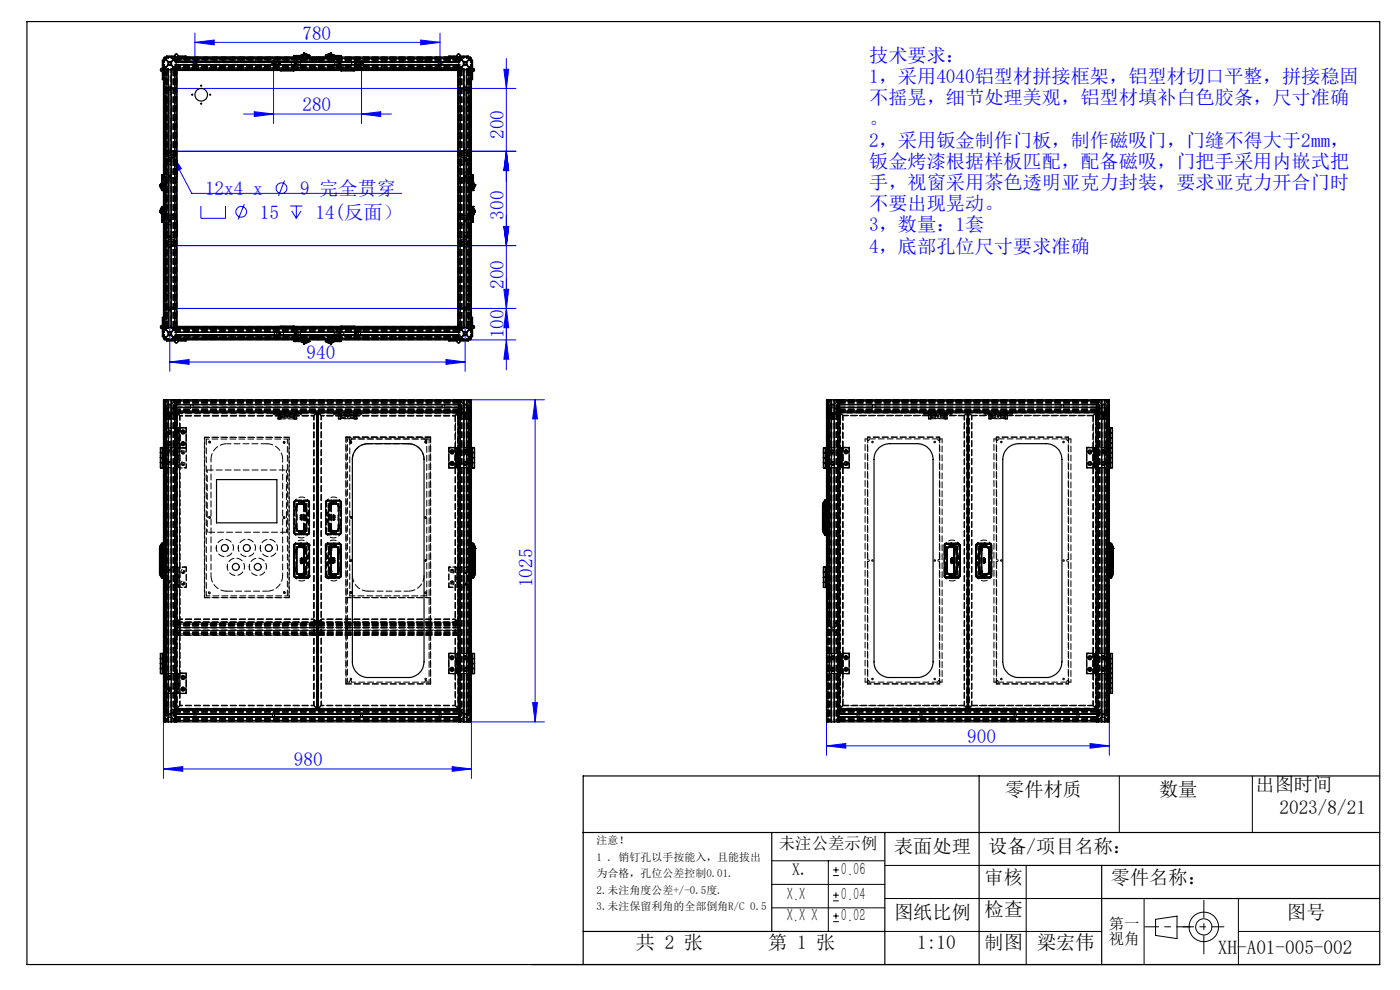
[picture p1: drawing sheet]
<svg xmlns="http://www.w3.org/2000/svg" width="297mm" height="210mm" viewBox="0 0 297 210" stroke-linecap="round" stroke-linejoin="round" font-family="sans-serif">
<defs><g id="words">
<g font-size="4.1" fill="#00f">
<text x="64.2" y="8.4">780</text>
<text x="184.4" y="13.1">技术要求：</text>
<text x="184.4" y="17.6">1，采用4040铝型材拼接框架，铝型材切口平整，拼接稳固</text>
<text x="64.2" y="23.6">280</text>
<text x="184.4" y="22.1">不摇晃，细节处理美观，铝型材填补白色胶条，尺寸准确</text>
<text x="106.9" y="29.5" transform="rotate(-90 106.9 29.5)">200</text>
<text x="184.4" y="26.6">。</text>
<text x="184.4" y="31.1">2，采用钣金制作门板，制作磁吸门，门缝不得大于2mm，</text>
<text x="184.4" y="35.6">钣金烤漆根据样板匹配，配备磁吸，门把手采用内嵌式把</text>
<text x="43.5" y="41.4">12x4 x</text>
<text x="63.7" y="41.4">9 完全贯穿</text>
<text x="184.4" y="40.1">手，视窗采用茶色透明亚克力封装，要求亚克力开合门时</text>
<text x="55.1" y="46.4">15</text>
<text x="66.9" y="46.4">14(反面）</text>
<text x="106.9" y="46.6" transform="rotate(-90 106.9 46.6)">300</text>
<text x="184.4" y="44.6">不要出现晃动。</text>
<text x="184.4" y="49.1">3，数量：1套</text>
<text x="184.4" y="53.6">4，底部孔位尺寸要求准确</text>
<text x="106.9" y="61.3" transform="rotate(-90 106.9 61.3)">200</text>
<text x="106.9" y="71.7" transform="rotate(-90 106.9 71.7)">100</text>
<text x="65" y="76.2">940</text>
<text x="113" y="124.5" transform="rotate(-90 113 124.5)">1025</text>
<text x="205.2" y="157.6">900</text>
<text x="62.3" y="162.5">980</text>
</g>
<g font-size="4.1">
<text x="266.3" y="167.8">出图时间</text>
<text x="213.3" y="168.8">零件材质</text>
<text x="245.9" y="168.8">数量</text>
<text x="271.4" y="172.7">2023/8/21</text>
<text x="189.7" y="180.8">表面处理</text>
<text x="209.6" y="180.8">设备/项目名称：</text>
<text x="208.9" y="187.5">审核</text>
<text x="235.7" y="187.5">零件名称：</text>
<text x="189.7" y="194.9">图纸比例</text>
<text x="208.9" y="194.2">检查</text>
<text x="273" y="194.9">图号</text>
<text x="134.9" y="201.3">共 2 张</text>
<text x="163" y="201.2">第 1 张</text>
<text x="194.6" y="201.2">1:10</text>
<text x="208.9" y="201.3">制图</text>
<text x="220" y="201.2">梁宏伟</text>
<text x="258.4" y="202.3">XH-A01-005-002</text>
</g>
<g font-size="3.8">
<text x="178.4" y="185.6">0.06</text>
<text x="166.9" y="191">X.X</text>
<text x="178.4" y="191">0.04</text>
<text x="166.9" y="195.4">X.X X</text>
<text x="178.4" y="195.4">0.02</text>
</g>
<g font-size="3.5">
<text x="165.2" y="180.2">未注公差示例</text>
<text x="168" y="185.6">X.</text>
</g>
<g font-size="3.3">
<text x="235.2" y="197">第一</text>
<text x="235.2" y="200.3">视角</text>
</g>
<g font-size="2.3">
<text x="126.6" y="179.1">注意！</text>
<text x="126.6" y="182.6">1 . 销钉孔以手按能入，且能拔出</text>
<text x="126.6" y="186.1">为合格，孔位公差控制0.01.</text>
<text x="126.6" y="189.6">2.未注角度公差+/-0.5度.</text>
<text x="126.6" y="193.1">3.未注保留利角的全部倒角R/C 0.5</text>
</g>
</g></defs>
<g fill="none" stroke="#00f" stroke-width=".21">
<path d="M35.8 18.8h.4M36 18.6v.3M36 19.3v59.5M36.5 18.8h72.9M41.2 13.4h.3M41.3 13.3v.3M41.3 9l4.1-.5v1zM41.3 7v6M41.3 9h52M57.9 13.4h.3M58 13.3v.3M58 13.9v12.3"/>
<path d="M76.5 13.4h.3M76.7 13.3v.3M76.7 13.9v12.3M89.3 8.5l4 .5-4 .5zM93.2 13.4h.3M93.3 13.3v.3M93.3 7v6M98.7 19.3v59.5M98.7 18.6v.3M106.9 14.7h1l-.5 4.1zM107.4 12.4v66M35.8 32.1h.4"/>
<path d="M35.9 31.8l.3 .6M36.2 32.4l2.3 3.4-.9 .4zM36.2 32.4l4.5 8.6h44.5M36.5 32.1h72.9M51.7 24.2h31.3M53.9 23.7l4.1 .5-4.1 .5zM60.4 38.3l-1.3 3.2M76.7 24.2l4.1-.5v1zM107.4 32.1l.5 4.1h-1zM35.8 52.1h.4M36.5 52.1h72.9M42.6 43.7v2.6h5.2v-2.6"/>
<path d="M51.8 43.3l-1.3 3.3M61.6 43.7h2.6M61.9 44.8l1 1.5M62.9 43.7v2.6M63.9 44.8l-1 1.5M106.9 48h1l-.5 4.1zM35.8 65.4h.4M36 76.8l4.1-.5v1zM36 76.8h62.7M36.5 65.4h72.9M94.6 76.3l4.1 .5-4.1 .5zM97.3 72.1h12.1"/>
<path d="M106.9 61.4h1l-.5 4zM107.4 65.4l.5 4.1h-1zM107.4 72.1l.5 4.1h-1zM98.4 84.8h17.1M113.5 84.8l.5 4.1h-1zM113.5 84.8v68.3M34.7 153.1v12M98.4 153.1h17.1M100 150.3v14.8M113 149h1l-.5 4.1zM175.3 158.2l4.1-.5v1zM175.3 153.1v7.1"/>
<path d="M175.3 158.2h60M231.2 157.7l4.1 .5-4.1 .5zM235.3 150.3v9.9M34.7 163.1l4.1-.5v1zM34.7 163.1h65.3M95.9 162.6l4.1 .5-4.1 .5z"/>
<circle cx="59.7" cy="39.9" r="1.13"/>
<circle cx="51.2" cy="44.9" r="1.15"/>
</g>
<g fill="none" stroke="#000" stroke-width=".21">
<path d="M237.5 164.6v12M265.7 164.6v12M163.7 182.6h24M163.7 192.6h24M163.7 187.6h24M175.7 182.6v15M176.7 185.7h1.2M176.7 184.5h1.2M176.7 191.1h1.2M176.7 189.9h1.2M176.7 195.5h1.2M176.7 194.3h1.2"/>
<path d="M177.3 183.9v1.2M177.3 189.3v1.2M177.3 193.7v1.2M187.7 197.6h46M187.7 190.6h46.2M187.7 183.6h20M217.7 183.6v21M242.7 190.6v14M245.1 195l4.6-.7v4.8l-4.6-.7zM262.7 190.6v14M262.7 197.6h30"/>
<circle cx="255.4" cy="196.6" r="3.1"/>
<circle cx="255.4" cy="196.6" r="1.72"/>
</g>
<g fill="none" stroke="#00f" stroke-width=".21" stroke-dasharray="30.5 1.3 1.3 1.3">
<path d="M35.7 18.8h-.1M36 18.4v-.1M36 19.1v.1M36.4 18.8h.1M41 13.4h-.1M41.4 13.1v-.1M41.4 13.8v.1M41.7 13.4h.1M57.7 13.4h-.1M58 13.1v-.1M58 13.8v.1M58.4 13.4h.1"/>
<path d="M76.4 13.4h-.2M76.7 13.1v-.1M76.7 13.8v.1M77 13.4h.2M93 13.4h-.1M93.4 13.1v-.1M93.4 13.8v.1M93.7 13.4h.1M98.4 18.8h-.2M98.7 18.4v-.1M98.7 19.1v.1M99 18.8h.2"/>
<path d="M35.7 32.1h-.1M36 31.8v-.2M36 32.4v.2M36.4 32.1h.1M98.4 32.1h-.2M98.7 31.8v-.2M98.7 32.4v.2M99 32.1h.2M35.7 52.1h-.1M36 51.8v-.2M36 52.4v.2M36.4 52.1h.1"/>
<path d="M98.4 52.1h-.2M98.7 51.8v-.2M98.7 52.4v.2M99 52.1h.2M35.7 65.4h-.1M36 65.1v-.1M36 65.8v.1M36.4 65.4h.1M98.4 65.4h-.2M98.7 65.1v-.1M98.7 65.8v.1M99 65.4h.2"/>
</g>
<path d="M242.8 196.6h9.8" fill="none" stroke="#000" stroke-width=".21" stroke-dasharray="30.5 1.3 1.3 1.3" stroke-dashoffset="27.5"/>
<path d="M255.4 191v11.3" fill="none" stroke="#000" stroke-width=".21" stroke-dasharray="30.5 1.3 1.3 1.3" stroke-dashoffset="26.8"/>
<path d="M251 196.6h8.7" fill="none" stroke="#000" stroke-width=".21" stroke-dasharray="30.5 1.3 1.3 1.3" stroke-dashoffset="28.2"/>
<path d="M5.7 4.6h287v200h-287zM123.7 176.6h169M163.7 176.6v21M187.7 176.6v28M207.7 164.6v40M292.7 164.6h-169v40M123.7 197.6h64M207.7 183.6h85M233.7 183.6v21M233.7 190.6h59" fill="none" stroke="#000" stroke-width=".25"/>
<g fill="#00f">
<path d="M89.3 8.5l4 .5-4 .5zM41.3 9l4.1-.5v1z"/>
<path d="M34.7 163.1l4.1-.5v1zM95.9 162.6l4.1 .5-4.1 .5zM175.3 158.2l4.1-.5v1zM231.2 157.7l4.1 .5-4.1 .5zM36 76.8l4.1-.5v1zM94.6 76.3l4.1 .5-4.1 .5zM53.9 23.7l4.1 .5-4.1 .5zM76.7 24.2l4.1-.5v1zM36.2 32.4l1.4 3.8 .9-.4z"/>
<path d="M107.4 65.4l.5 4.1h-1zM106.9 48h1l-.5 4.1zM106.9 48h1l-.5 4.1zM107.4 32.1l.5 4.1h-1zM107.4 32.1l.5 4.1h-1zM106.9 14.7h1l-.5 4.1z"/>
<path d="M107.4 72.1l.5 4.1h-1zM106.9 61.4h1l-.5 4z"/>
<path d="M113.5 84.8l.5 4.1h-1zM113 149h1l-.5 4.1z"/>
</g>
<g fill="none" stroke="#000" stroke-width=".25">
<path d="M34.4 15.2v1.7h.3M34.4 15.2h.3M34.7 12.8h-.3v1.7a.33 .33 0 0 0-.4 .3 .33 .33 0 0 0 .3 .4 .33 .33 0 0 0 .4-.4M34.7 14.5l.3 .3M34.7 14.8h.3M34.7 13.1l.2 .1-.1-.4h.5l.3 .3v.7l-.3 .3h-.5l.1-.4-.2 .1M34.8 12.2h65.1v59.8l-65 .1-.2-.2zM34.9 14.2h.3v.4h-.3zM34.9 12.3h.3v.4h-.3zM35 14.8v54.7M35 14.8h2M35.7 12.1v.2l-.4-.1v.5l.4 .3h.6l.4-.3v-.5l-.4 .1 .1-.2"/>
<path d="M35.7 14.7v54.8M36.3 14.7l.1 54.9-.1-55 .4 .1v-.5l-.4-.3h-.6l-.4 .3v.5l.4-.1v55l-.4-.1v.5l.4 .4h.6l.4-.4v-.5h-.3M36.8 12.8h.5l-.2 .4h20.9v.5h-20.9l.2 .4h-.5l-.4-.3v-.7zM36.8 14.2h.4l-.1 .4h-.3zM36.8 12.3h.3l.1 .4h-.4zM37 11.9l.4 .5M37 14.8h.4M37 14.8v54.7M37.1 11.9h-1.8v.2M37.3 13.1l60.1 .1M37.4 14.5l-.4 .3M37.4 14.5v.3"/>
<path d="M37.4 12.1v.3M37.4 12.4v2.1M37.4 14.8v54.7M37.4 14.5h59.9M37.4 14.8h59.9M37.4 12.4h59.9M37.4 14.9h.1M37.4 12.1a.34 .34 0 0 1-.3-.4 .34 .34 0 0 1 .4-.3 .34 .34 0 0 1 .2 .5h1.8v.2M37.5 14.9h.1M37.5 14.9v6.9M37.5 14.8v19.2M37.5 14.9h21.8"/>
<path d="M40.4 14.9h.6M40.4 14.9h-2.9M40.4 14.8v.1M41 14.8v.1M41 14.9h18.2M58.1 13.2a.31 .31 0 0 0-.4 .2 .31 .31 0 0 0 .4 .3M58.1 13.2a.31 .31 0 0 1 .2 .2 .31 .31 0 0 1-.2 .3M58.1 13.7h18.5M58.1 13.2h18.5M58.3 13.3l-.1 .4M59.1 14.8l.4 .3h2.9l.4-.3M62.3 12.1h3"/>
<path d="M62.3 11.8h.4M62.3 12.1h.1M62.3 11.8v.3M62.6 14.9h9.5M62.7 14.9h9.3M62.7 11.8h-.4M62.7 11.8h.1M62.7 11.8v.3M62.7 11.8h.9M63.6 11.8h.1M63.9 11.8h-.3M63.9 11.8h.1"/>
<path d="M63.9 11.7v.1M63.9 11.7l-.3 .1M63.9 11.8h1.3M64 11.7h-.1M64.5 11.3l-.6 .4M64.5 11.3l.7 .5M64.5 11.3h.1M64.5 11.3l-.6 .5M64.5 11.3l1.1 .4M65.2 11.8h.1M65.3 11.7h.3M65.3 12.1h.4"/>
<path d="M65.3 11.8h.4M65.3 11.7v.1M65.3 12.1h.1M65.3 11.8v.3M65.3 11.7l-.1 .1M65.6 11.7l.1 .1M65.7 11.8h.1M65.7 12.1h-.1M65.7 11.8v.3M69 12.1h3.4M69 11.8h.1M69 11.8h.4"/>
<path d="M69 12.1h.1M69 11.8v.3M69.1 11.7h.3M69.1 11.7l-.1 .1M69.1 11.7h.1M69.4 11.7v.1M69.4 11.8v.3M69.4 11.7l.1 .1M69.5 11.8h.1M69.5 11.8h1.3M69.5 11.8h-.1M70.2 11.3l-1.1 .4"/>
<path d="M70.2 11.3h.1M70.2 11.3l-.7 .5M70.2 11.3l.6 .5M70.2 11.3l.6 .4M70.7 11.7h.1M70.8 11.7h.1M70.8 11.8h.1M70.8 11.8h.3M70.8 11.7v.1M70.8 11.7l.3 .1M71.1 11.8h.1M71.1 11.8h.9"/>
<path d="M71.9 14.8l.4 .3h2.9l.4-.3M72 11.8h.1M72 11.8h.4M72 11.8v.3M72.4 12.1h.1M72.4 11.8v.3M75.4 14.9h21.8M75.5 14.9h18.2M76.4 13.3l.1 .4M76.6 13.2a.31 .31 0 0 1 .4 .2 .31 .31 0 0 1-.4 .3M76.6 13.2a.31 .31 0 0 0-.2 .2 .31 .31 0 0 0 .2 .3M76.8 13.2h20.7l-.1-.4h.5l.4 .3v.7l-.4 .3h-.5l.1-.4h-20.7z"/>
<path d="M93.7 14.9h.6M93.7 14.8v.1M94.3 14.9h2.9M94.3 14.8v.1M96.9 11.9v.2M97 11.9h-1.8v.2M97.2 14.9h.1M97.2 14.8v19.2M97.2 14.9v6.9M97.3 14.5l.3 .3M97.3 14.5v.3M97.3 14.8h.3"/>
<path d="M97.3 12.4v2.1M97.3 14.8v54.7M97.4 13.7l-60.1 .1M97.5 14.2h.4v.4l-.4-.1zM97.6 12.3h.3v.4h-.4zM97.6 12.1l-.3 .3M97.6 14.8v54.7M97.6 14.8h2.1M98 14.2l.4-.3h.6l.4 .3v.5l-.4-.1v55l.4-.1v.5l-.4 .4h-.6l-.4-.4v-.5l.4 .1v-55l-.4 .1zM98.4 12.1v.2l-.4-.1v.5l.4 .3h.6l.4-.3v-.5l-.4 .1v-.2M98.4 14.7v54.8M99 14.7v54.8"/>
<path d="M99.3 12.1v-.2h-1.7a.35 .35 0 0 0-.3-.5 .35 .35 0 0 0-.4 .4 .35 .35 0 0 0 .4 .3v.3M99.5 14.2h.3v.3l-.3 .1zM99.5 12.3h.3v.4h-.3zM99.7 14.8h.3M99.7 14.8v54.7M100 14.8a.34 .34 0 0 1 .4-.3 .34 .34 0 0 1 .3 .4 .34 .34 0 0 1-.4 .3v1.7h-.3M100 12.8h.3v1.7M100 13.1l-.2 .1 .1-.4h-.5l-.3 .3v.7l.3 .3h.5l-.1-.4 .2 .1M100.3 14.5h-.3l-.3 .3M33.8 39.3l.5 1.1M33.9 39.3l.5 .7M33.9 39.3h.1"/>
<path d="M33.9 39.2l-.1 .1M33.9 39.3h-.1M33.9 39.2h.1M34.3 38.8h.1M34.3 38.6h.1M34.3 38.6l-.4 .7M34.3 38.6l-.4 .6M34.3 38.6v.1M34.3 38.6v1.4M34.4 40h.1M34.4 40v.4M34.4 40h-.1"/>
<path d="M34.4 38.4l-.1 .2M34.4 38.4h.1M34.4 37.5h.1M34.4 37.5v.9M34.4 38.6v1.4M34.4 40h.2M34.4 38.4v.2M34.4 37.1v.4M34.4 37.5h.2M34.4 37.1h.2M34.6 40v.4M34.6 40h.1"/>
<path d="M34.6 37.5h.1M34.6 37.1v.4M34.6 37.1h.1M34.6 37.5v2.5M37.4 33.9l.2 .5v2.6l-.2 .6M37.4 22.4h.1M37.4 21.8h.1M37.5 21.8v.6M37.5 22.4v11.6M37.5 37.5v9.3M37.5 37.4v9.4M97.2 37.4v9.4"/>
<path d="M97.2 21.8v.6M97.2 22.4v11.6M97.2 37.5v9.3M97.2 22.4h.1M97.2 21.8h.1M97.3 33.9l-.2 .3v2.9l.2 .5M100 40h.1M100 37.5h.1M100 40v.4M100 37.1v.4M100 37.1h.1M100 40h.3"/>
<path d="M100 37.5h.3M100 37.1h.3M100.3 38.4v.2M100.3 38.4h.1M100.3 37.1v.4M100.3 37.1l.1 .4M100.3 37.5h.1M100.3 37.5v.9M100.3 40h.1M100.3 40v.4M100.3 38.6h.1M100.3 38.6l.1 1.4"/>
<path d="M100.4 38.6h.1M100.4 38.4v.2M100.4 38.6l.4 .7M100.4 38.6l.4 .6M100.4 38.6v.2M100.4 37.5v.9M100.8 39.3l-.4 .7M100.8 39.3h.1M100.8 39.2v.1M100.8 39.2l.1 .1M100.8 39.2h.1M100.9 39.3l-.5 1.1"/>
<path d="M33.8 44.9l.1 .1M33.9 45l.4 .6M34.3 45.5v.1M34.3 43.8v.4M34.3 43.8l-.5 1.1M34.3 45.6h.1M34.3 44.2h.1M34.3 43.8h.1M34.3 45.6l.1 .3M34.3 40v.4M34.3 40.4h.1M34.3 44.2v1.4"/>
<path d="M34.4 44.2l-.5 .8M34.4 45.6v.3M34.4 43.8v.4M34.4 43.8h.1M34.4 45.9h.1M34.4 46.7v.4M34.4 46.7h.1M34.4 40.4h.1M34.4 44.2v1.4M34.4 45.9v.8M34.4 44.2h.2M34.4 43.8h.2"/>
<path d="M34.4 40.4h.2M34.4 46.7h.2M34.4 47.1h.2M34.6 43.8v.4M34.6 43.8h.1M34.6 44.2h.1M34.6 46.7v.4M34.6 46.7h.1M34.6 44.2v2.5M34.7 47.1h-.1M34.7 40.4h-.1M37.4 46.6l.2 .6v2.6l-.2 .6"/>
<path d="M37.5 50.2v11.6M37.5 50.2v19M97.2 50.2v19M97.2 50.2v11.6M97.3 46.6l-.2 .5v2.8l.2 .5M100 40.4h.1M100 44.2h.1M100 46.7h.1M100 47.1h.1M100 43.8v.4M100 43.8h.1M100 46.7v.4"/>
<path d="M100 44.2h.3M100 46.7h.3M100 43.8h.3M100 47.1h.3M100 40.4h.3M100.3 45.9h.1M100.3 46.7h.1M100.3 46.7v.4M100.3 45.9v.8M100.3 40.4h.1M100.3 45.6h.1M100.3 44.2h.1"/>
<path d="M100.3 45.6v.3M100.3 43.8h.1M100.3 44.2v1.4M100.4 40v.4M100.4 40.4h-.1M100.4 40.4h.1M100.4 44.2l.4 .8M100.4 43.8v.4M100.4 43.8l.5 1.1M100.4 45.6h.1M100.4 45.6v.3M100.4 46.7l-.1 .4"/>
<path d="M100.4 45.9v.8M100.4 45.5v.1M100.4 45.5h.1M100.8 45l-.4 .6M100.8 45h.1M100.9 44.9l-.1 .1M34.4 69.7v1.7h.3M34.4 69.8h.3M34.7 67.3h-.3v1.8a.33 .33 0 0 0-.4 .2 .33 .33 0 0 0 .3 .4 .33 .33 0 0 0 .4-.3M34.7 69.5h.3M34.7 70.4l.2 .1-.1-.4h.5l.3 .3v.7l-.3 .4h-.5l.1-.5-.2 .1M34.9 71.6h.3v.3h-.3z"/>
<path d="M34.9 69.7l.3-.1v.4h-.3zM35 69.5l-.3 .2M35 69.5h2M35.3 72.1v.2h1.8a.33 .33 0 0 0 .3 .4 .33 .33 0 0 0 .4-.2 .33 .33 0 0 0-.4-.4M35.7 72.1h.1M35.7 72.1v-.2l-.4 .1v-.5l.4-.3h.6l.4 .3v.5l-.4-.1v.2M36.4 72.1h.1M36.8 70.1h.5l-.2 .4h60.4l-.1-.4h.5l.4 .3v.7l-.4 .4h-.5l.1-.5h-60.4l.2 .5h-.5l-.4-.4v-.7zM36.8 69.6l.4 .1v.3h-.4zM36.8 71.6h.4v.3h-.4zM37 69.5l.4 .2M37 69.5h.4"/>
<path d="M37.3 70.4l60.1 .1M37.4 71.8l-.4 .3M37.4 71.8v.3M37.4 69.5v.2M37.4 69.7v2.1M37.4 69.5h59.9M37.4 71.8h59.9M37.4 69.7h59.9M37.4 69.2h.1M37.4 62.4h.1M37.4 61.8h.1M37.5 61.8v.6"/>
<path d="M37.5 69.2h.1M37.5 62.4v6.8M37.5 69.2v.1M37.5 69.3v.2M37.5 69.3h2.9M37.5 69.2h21.8M37.8 72.1v.2M39.5 72.1v.2h-1.8M40.4 69.3h.6M40.4 69.3v.2M41 69.3h18.2M41 69.3v.2"/>
<path d="M59.1 69.5l.4-.3h2.9l.4 .3M62.3 72.1h.4M62.3 72.4h.4M62.3 72.4l.4 .1M62.3 72.1v.3M62.4 72.1h-.1M62.6 69.2h9.5M62.7 69.3h9.3M62.7 72.1h.1M62.7 72.4v.1M62.7 72.5h.9M62.7 72.4h.9"/>
<path d="M62.7 72.1h2.6M62.7 72.1v.3M63.6 72.4h.3M63.6 72.5h.3M63.6 72.4v.1M63.9 72.4v.1M63.9 72.5h.1M63.9 72.5l.6 .4M63.9 72.5h1.4M63.9 72.4h1.4M64 72.5h.1M64.5 72.9h.1"/>
<path d="M65.2 72.4l-.7 .5M65.3 72.5h.3M65.3 72.1h.4M65.3 72.4h.4M65.3 72.4v.1M65.3 72.1h.1M65.3 72.1v.3M65.6 72.5l-1.1 .4M65.6 72.1h.1M65.7 72.4h.1M65.7 72.4l-.1 .1M65.7 72.1v.3"/>
<path d="M69 72.1h.4M69 72.4h.4M69 72.4h.1M69 72.4l.1 .1M69 72.1v.3M69.1 72.5h.3M69.1 72.5l1.1 .4M69.1 72.1h-.1M69.1 72.5h.1M69.4 72.4v.1M69.4 72.1h.1M69.4 72.5h1.4"/>
<path d="M69.4 72.4h1.4M69.4 72.1v.3M69.4 72.1h2.6M69.5 72.4l.7 .5M70.2 72.9h.1M70.8 72.4v.1M70.8 72.5h.3M70.8 72.5h.1M70.8 72.5l-.6 .4M70.8 72.5h-.1M71.1 72.4h-.3M71.1 72.4v.1"/>
<path d="M71.1 72.5h.9M71.1 72.4h.9M71.9 69.5l.4-.3h2.9l.4 .3M72 72.1h.4M72 72.4h.4M72 72.1h.1M72 72.4v.1M72 72.1v.3M72.4 72.1h.1M72.4 72.4l-.4 .1M72.4 72.1v.3M75.4 69.2h21.8"/>
<path d="M75.5 69.3h18.2M93.7 69.3h.6M93.7 69.3v.2M94.3 69.3h2.9M94.3 69.3v.2M97.2 69.2v.1M97.2 69.2h.1M97.2 69.3v.2M97.2 61.8v.6M97.2 62.4v6.8M97.2 62.4h.1M97.2 61.8h.1"/>
<path d="M97.3 71.8v.3a.33 .33 0 0 1 .3 .4 .33 .33 0 0 1-.4 .2 .33 .33 0 0 1-.2-.4h-1.8v-.2M97.3 71.8l.3 .3M97.3 69.5h.3M97.3 69.5v.2M97.3 69.7v2.1M97.4 71l-60.1 .1M97.5 71.6h.4v.3h-.3zM97.5 69.7l.4-.1v.4h-.4zM97.6 69.5l-.3 .2M97.6 69.5h2.1M97.7 72.1v.2M98.4 72.1h.1"/>
<path d="M98.4 72.1v-.2l-.4 .1v-.5l.4-.3h.6l.4 .3v.5l-.4-.1v.2M99 72.1h.1M99.3 72.1v.2h-1.7M99.5 69.6l.3 .1v.3h-.3zM99.5 71.6h.3v.3h-.3zM99.7 69.5l.3 .2M99.7 69.5h.3M100 69.4a.34 .34 0 0 1 .4-.4 .34 .34 0 0 1 .3 .4 .34 .34 0 0 1-.4 .3v1.7h-.3M100 67.3h.3v1.8M100 70.4l-.2 .1 .1-.4h-.5l-.3 .3v.7l.3 .4h.5l-.1-.5 .2 .1M100 69h.3M34.1 99.2h.5"/>
<path d="M34.1 95h.5M34.1 96v.1M34.1 97v.1M34.1 98.1v.1M34.4 96.1h-.4v.9h.4M34.4 98.2h-.4v1h.4M34.4 95h-.4v1h.4M34.4 97.1h-.4v1h.4M34.4 99.2h.3M34.4 95h.3M34.4 95v4.2M35 84.8h-.3v68.3h.3"/>
<path d="M35 84.8h2M35 84.8v68.3M35.7 84.8v6M35.7 95v47.9M36.3 84.8v6M36.3 95v47.9M36.4 84.8v6M36.4 95v47.9M37 84.8h.4M37 84.8v6M37.1 92.9h.6v1h-.6M37.1 90.8h.6v1h-.6"/>
<path d="M37.1 90.8v1M37.1 92.9v1M37.1 90.8h-1.8v4.2h1.7M37.1 91.8v1.1M37.1 93.9l-.1 49M37.1 95h.6M37.1 90.8h.6M37.1 91.8v.1M37.1 92.8v.1M37.1 93.9v.1M37.4 99.3h.1M37.4 84.8v.3"/>
<path d="M37.4 87.2v.2M37.4 99.2h.1M37.4 96.1h.1M37.4 97.1h.1M37.4 98.2h.1M37.4 96h.1M37.4 98.1h.1M37.4 84.8h59.9M37.4 85.1v2.1M37.4 87.4v3.3M37.4 95.1v47.7M37.4 85.1h59.9"/>
<path d="M37.4 86.5h59.9M37.4 87.2h59.9M37.4 85.8h59.9M37.4 87.4h59.9M37.4 86.4h59.9M37.4 85.9h59.9M37.4 87.8h.1M37.4 87.9h.1M37.4 88.9h.1M37.5 87.6l-.1 3.1M37.5 87.6h29.7M37.5 87.6v3.1"/>
<path d="M37.5 95.1v47.7M37.5 87.4v.2M37.7 91.8v.1M37.7 92.8v.1M37.7 93.9v.1M37.7 91.9h-.6v.9h.6M37.7 94h-.6v1h.6M37.7 91.9v.9M37.7 94v1M37.7 91.9l.1-1.1h1.7v4.2h-1.8M37.7 92.8v1.2M67.2 87.4v.2"/>
<path d="M67.2 87.6v62.7M67.5 87.6v62.7M67.5 87.6h29.7M67.5 87.4v.2M76 94.9a3.4 3.4 0 0 1 2.1-.8h8.5a3.4 3.4 0 0 1 3.4 3.4v42.9a3.4 3.4 0 0 1-3.4 3.3h-8.5a3.4 3.4 0 0 1-3.3-3.3v-42.9a3.4 3.4 0 0 1 1.2-2.6zM95.7 98.2l.2-.1 .2 .1M95.7 95.8h.4M95.7 95.9a.21 .21 0 0 1 .2-.2 .21 .21 0 0 1 .2 .2M95.7 98.3a.21 .21 0 0 1 .2-.2 .21 .21 0 0 1 .2 .2M96.9 98.1h.7M96.9 97.1h.7M96.9 96h.7"/>
<path d="M96.9 95h.7M96.9 95v1M96.9 97.1v1M96.9 96v1.1M96.9 95h-1.7v4.2h1.7v-1.1M97 95h.5M97 99.2h.5M97 96v.1M97 97v.1M97 98.1v.1M97.2 87.4v.2M97.2 87.6h.1"/>
<path d="M97.2 87.6v7.3M97.2 99.3v39.3M97.3 99.3h.1M97.3 99.3v39.3M97.3 88.8h.1M97.3 87.8h.1M97.3 88.9h.1M97.3 84.8h.3M97.3 84.8v.3M97.3 87.2v.2M97.3 85.1v2.1M97.3 87.4v7.5"/>
<path d="M97.5 96v.1M97.5 97v.1M97.5 98.1v.1M97.6 84.8v68.3M97.6 84.8h2.1M97.7 95h1.6v4.2h-2.4v-1h.8v-1.2h-.8v-.9h.8zM98.4 84.8v10.2M98.4 99.2v39.4M99 84.8v10.2M99 99.2v39.4M99.7 84.8h.3v68.3h-.3M99.7 84.8v68.3"/>
<path d="M100 99.2h.3M100 95h.3M100.1 95h.5M100.1 99.2h.5M100.3 97.1h.4v1h-.4M100.3 95h.4v1h-.4M100.3 98.2h.4v1h-.4M100.3 96.1h.4v.9h-.4M100.3 95v4.2M100.6 96v.1M100.6 97v.1M100.6 98.1v.1"/>
<path d="M174.7 95h.6M174.7 99.2h.6M174.7 96v.1M174.7 97.1h.1M174.7 98.1v.1M175.1 96.1h-.4v1h.4M175.1 98.2h-.4v1h.4M175.1 95h-.4v1h.4M175.1 97.1h-.4v1h.4M175.1 99.2h.2M175.1 95v4.2M175.1 95h.2"/>
<path d="M175.6 84.8h-.3v68.3h.3M175.6 84.8h2.1M175.6 84.8v68.3M176.3 84.8v10.2M176.3 99.2v39.4M176.4 84.8v10.2M176.4 99.2v39.4M177 84.8v10.2M177 99.2v39.4M177.7 84.8h.3M177.7 84.8v10.2M177.7 97.1h.7v1h-.7"/>
<path d="M177.7 95h.7v1h-.7M177.7 96v1.1M177.7 98.1v40.5M177.7 95h-1.7v4.2h1.7M177.7 95v1M177.7 97.1v1M177.8 99.2h.5M177.8 95h.5M177.8 96v.1M177.8 97v.1M177.8 98.1v.1M178 84.8v.3"/>
<path d="M178 87.2v.2M178 84.8h54.7M178 85.1h54.7M178 86.5h54.7M178 87.2h54.7M178 85.8h54.7M178 87.4h54.7M178 86.4h54.7M178 85.9h54.7M178 87.9h.1M178 88.9h.1M178 85.1v2.1"/>
<path d="M178 87.4v7.5M178 99.3v39.3M178 87.8h.1M178.1 99.3v39.3M178.2 87.6l-.1 7.3M178.2 87.6h27M178.2 87.6v7.3M178.2 99.3v39.3M178.2 87.4v.2M178.3 96v.1M178.3 97v.1M178.3 98.1v.1"/>
<path d="M178.4 96.1h-.7v.9h.7M178.4 98.2h-.7v1h.7M178.4 97v1.2M178.4 96.1l.1-1.1h1.6v4.2h-1.7M178.4 96.1v.9M178.4 98.2v1M186.4 95.1a3.4 3.4 0 0 1 2.3-1h5.9a3.4 3.4 0 0 1 3.3 3.4v42.9a3.4 3.4 0 0 1-3.3 3.3h-5.9a3.3 3.3 0 0 1-3.3-3.3v-42.9a3.1 3.1 0 0 1 1-2.4zM205.2 87.6v62.7M205.2 87.4v.2M205.5 87.6v62.7M205.5 87.6h27M205.5 87.4v.2"/>
<path d="M213.7 95.1a3.4 3.4 0 0 1 2.4-1h5.8a3.4 3.4 0 0 1 3.4 3.4v42.9a3.4 3.4 0 0 1-3.4 3.3h-5.8a3.4 3.4 0 0 1-3.4-3.3v-42.9a3.3 3.3 0 0 1 1-2.4zM232.3 97.1h.6v1h-.6M232.3 95h.6v1h-.6M232.3 96v1.1M232.3 95h-1.8v4.2h1.7l.1-1.1M232.3 95v1M232.3 97.1v1M232.3 95h.6M232.3 99.2h.6M232.3 96v.1M232.3 97v.1M232.3 98.1v.1"/>
<path d="M232.5 87.4v.2M232.5 87.6l.1 7.3M232.5 87.6v7.3M232.5 99.3v39.3M232.6 87.8h.1M232.6 88.9h.1M232.6 99.3v39.3M232.6 88.7h.1M232.7 84.8h.3M232.7 84.8v.3M232.7 87.2v.2M232.7 85.1v2.1"/>
<path d="M232.7 87.4v7.5M232.7 99.3v39.3M232.9 96v.1M232.9 97v.1M232.9 98.1v.1M232.9 96.1h-.6v.9h.6M232.9 98.2h-.6v1h.6M232.9 97v1.2M232.9 96.1v.9M232.9 98.2v1M233 99.2l-.1 40.5M233 84.8l-.1 11.3"/>
<path d="M233 84.8h2.1M233 95h1.7v4.2h-1.8M233.7 84.8v10.2M233.7 99.2v39.4M233.8 84.8v10.2M233.8 99.2v39.4M234.3 84.8v10.2M234.3 99.2v39.4M234.4 84.8v10.2M234.4 99.2v39.4M235.1 84.8h.2v68.3h-.2M235.1 84.8v68.3"/>
<path d="M235.3 99.2h.3M235.3 95h.3M235.3 90.8h.3M235.4 99.2h.5M235.4 95h.5M235.4 90.8h.5M235.6 97.1h.4v1h-.4M235.6 94h.4v2h-.4M235.6 91.9h.4v.9h-.4M235.6 95h.4M235.6 92.9h.4v1h-.4M235.6 90.8h.4v1h-.4"/>
<path d="M235.6 98.2h.4v1h-.4M235.6 96.1h.4v.9h-.4M235.6 90.8v4.2M235.6 95.1v4.1M235.9 91.8v.1M235.9 92.8v.1M235.9 93.9v.1M235.9 96v.1M235.9 97v.1M235.9 98.1v.1M33.8 116.3h.1M33.8 116.3v5.2"/>
<path d="M33.9 116.1h.1M33.9 116.1l-.1 .2M33.9 116.3v5.2M33.9 116.1v.2M33.9 116.7h.1M33.9 116.6v.1M34 116.7h.1M34 116.7v4.5M34.1 116.5v.2M34.1 116.5l.2 .1M34.1 116.7h.2M34.1 116.7v4.5"/>
<path d="M34.3 116.1h.1M34.3 116.1l-.4 .6M34.3 116.7v4.5M34.3 116.6v.1M34.3 116.1l-.4 .5M34.3 116.6h.1M34.3 115.3h.1M34.3 115.3l-.4 .8M34.4 115.6h.1M34.4 115.3v.3M34.4 116.2l-.4 .5M34.4 116.2l-.3 .3"/>
<path d="M34.4 116.3l-.1 .3M34.4 115.6v6.6M34.4 115.2v.4M34.4 115.2v.1M34.4 115.2h.2M34.4 115.6h.2M34.6 115.2v.4M34.6 115.2l.1 .1M34.6 115.6h.1M34.6 115.6v6.6M45.9 101.7h12.8v9.2h-12.8zM62.3 115.6h.1"/>
<path d="M62.3 115.6v6.6M62.4 115.6v6.6M62.7 115.3l-.3 .3M62.7 115.2l-.3 .1-.1 .3M62.7 115.2v.1M62.7 115.3h.9M62.7 115.2h.9M62.9 116.6v4.6M62.9 116.5h.1M62.9 116.5l.1 4.8M63.4 116.1h.1M63.4 116.1h.7"/>
<path d="M63.4 116.1l-.4 .2-.1 .3M63.4 116.1l-.5 .5M63.4 116.1h.2M63.6 116.1h.4M63.6 115.3h.3M63.6 115.2v.1M63.6 115.2h.3M63.6 115.3v.8M63.9 115.3l.4 .3 .2 .5M63.9 115.3a.82 .82 0 0 1 .6 .8M63.9 115.2v.1M63.9 118.5h.2v-.2v.3l-.2 .1"/>
<path d="M63.9 119.2h.2l-.2 .3h.2h-.2l.1-.1h-.1zM63.9 118.9h.2zM63.9 118.6l.2 .1h-.2M63.9 118.8h.2v.1h-.2zM63.9 119.3h.2M63.9 115.3h.1M63.9 115.3h1.4M63.9 115.2h1.4M63.9 119.1v-.2v.4M63.9 119.1h.1M63.9 118.5v.1M63.9 118.6h.1"/>
<path d="M64 119.1v.2M64 119.1v-.2v.4M64 119.1h.1M64 116.1l.3 .1 .2 .5M64 116.1h.1M64 118.4l-.1 .1M64 116.1l.3 .2 .1 .3M64.4 116.6v.1M64.4 116.7v4.5M64.4 116.7h.1M64.4 116.6l.1 .1M64.5 116.1v.2"/>
<path d="M64.5 116.1h.1M64.5 116.3h.1M64.5 116.3v5.2M65.2 115.2l-.7 .9M65.3 115.3h.2l.1 .3M65.3 115.2l.4 .4M65.3 115.2v.1M65.6 115.6l-1.1 .7M65.6 115.6h.1M65.7 115.6h.1M65.7 115.6v6.7M69 115.6v6.7"/>
<path d="M69 115.6h.1M69.1 115.6l1.1 .7M69.1 115.6h.1M69.4 115.3l-.3 .3M69.4 115.2l-.4 .4M69.4 115.2v.1M69.4 115.3h1.4M69.4 115.2h1.4M69.5 115.2l.7 .9M70.2 116.3h.1M70.2 116.3v5.2M70.2 116.1v.2"/>
<path d="M70.2 116.1h.1M70.3 116.7h.1M70.3 116.6v.1M70.3 116.7v4.5M70.3 116.4v.2M70.6 116.1h.7M70.7 116.1l-.4 .3M70.7 118.3h.1v.4h-.1zM70.7 118.5h.1M70.7 118.9h.1v.1l-.1 .1zM70.7 118.9h.1zM70.7 118.7l.1 .1z"/>
<path d="M70.7 118.5v.4M70.7 116.1h.4M70.7 116.1l-.4 .2v.4M70.7 116.1h.1M70.7 118.7h.1M70.7 118.5v.3M70.8 118.5v.4M70.8 115.3l-.4 .3-.2 .5M70.8 115.3h.3M70.8 115.3h.1M70.8 115.2v.1M70.8 115.2h.3"/>
<path d="M70.8 119.2h-.1v.3l.1-.2M70.8 119.2v.1M70.8 119.1h-.1l.1 .1M70.8 119.3l-.1 .1M71.1 116.1h-.4M71.1 115.2v.1M71.1 115.3h.9M71.1 115.2h.9M71.1 116.1h.2M71.1 115.3v.8M71.3 116.1l.4 .2 .1 .3M71.3 116.1l.5 .5"/>
<path d="M71.3 116.1h.1M71.7 116.5l.1 4.8zM71.8 116.6v4.6M72 115.3l.2 .1 .1 .2M72 115.2l.2 .1 .2 .3M72 115.2v.1M72.3 115.6h.1M72.3 115.6v6.6M72.4 115.6v6.6M100 115.6h.1M100 115.2v.4M100 115.2v.1"/>
<path d="M100 115.2h.3M100 115.6h.3M100.3 115.2v.4M100.3 115.2l.1 .1M100.3 115.6h.1M100.3 115.6v6.6M100.4 115.3v.3M100.4 116.1h.1M100.4 115.3h.1M100.4 115.3l.4 .8M100.4 116.1l.4 .6M100.4 116.2l.3 .5"/>
<path d="M100.4 116.2l.2 .3M100.4 116.3v.3M100.4 115.6v6.6M100.4 116.6h.1M100.4 116.7h.2M100.4 116.6v.1M100.4 116.7v4.5M100.6 116.7h.1M100.6 116.5v.2M100.6 116.5l-.2 .1M100.6 116.7v4.5M100.7 116.7h.1"/>
<path d="M100.7 116.7v4.5M100.8 116.7v4.5M100.8 116.1v.2M100.8 116.1h.1M100.8 116.1l.1 .2M100.8 116.3h.1M100.8 116.2l.1 .1M100.8 116.3v5.2M100.9 116.3h.1M100.9 116.3v5.2M174.5 112.4h.1M174.5 112.4v.2"/>
<path d="M174.5 112.4v.1M174.5 107.2h.1M174.5 107.2v5.2M174.5 112.4l.1 .2M174.5 106.9l.1 .1M174.5 112.6l.5 .8M174.5 112.6h.1M174.5 106.9v.3M174.6 112.6l.4 .8M174.6 107l-.1 .2M174.6 112l.1 .4 .2 .2M174.6 112h.1"/>
<path d="M174.6 112l.4 .6M174.6 107.5v4.5M174.6 107.5h.1M174.6 107.4v.1M174.7 107.5h.1M174.7 112h.1M174.7 112l.3 .5-.2-.4M174.7 107.5v4.5M174.7 112l.1 .1M174.7 107.5h.2M174.7 112h.2M174.8 107.4l-.1 .1"/>
<path d="M174.8 107.4h.1M174.8 107.4l.2-.4-.3 .5M174.9 107h.1M174.9 106.9h.1M174.9 112.6h.1M174.9 106.9l-.3 .6M174.9 112.1h-.1M174.9 107.4v.1M174.9 106.9v.1M174.9 107l-.3 .4M174.9 112.1l.1 .3M174.9 107.5v4.6"/>
<path d="M174.9 107.4h.1M174.9 112.1h.1M175 106.1v.1M175 106.2h.1M175 112.6h-.1M175 113.4h.1M175 106.2l-.4 .8M175 106.1l-.5 .8M175 107h.1M175 112.6h.1M175 113.1v.3M175 113.1h.1"/>
<path d="M175 106.5h.1M175 106.2v.3M175 107.2l-.1 .2M175 106.5v6.6M175 106.1v.4M175 106.5h.3M175 113.4h.3M175 113.1h.3M175 106.1h.3M175.3 106.1v7.3M175.3 106.1h.1M175.3 113.4h.1"/>
<path d="M200.3 115.6h.1M200.3 115.6v6.6M200.4 115.6v6.6M200.7 115.3l-.2 .1-.1 .2M200.7 115.2l-.2 .1-.2 .3M200.7 115.2v.1M200.7 115.3h.9M200.7 115.2h.9M200.9 116.6v4.6M200.9 116.5l.1 4.8M200.9 116.5h.1M201.3 116.1h.1"/>
<path d="M201.3 116.1h.8M201.4 116.1l-.4 .2-.1 .3M201.4 116.1l-.5 .5M201.4 116.1h.2M201.6 116.1h.4M201.6 115.3h.3M201.6 115.2v.1M201.6 115.2h.3M201.6 115.3v.8M201.8 119.2h.2l-.1 .3h.1h-.2l.2-.1h-.2zM201.8 118.9h.2zM201.8 118.6l.2 .1h-.2"/>
<path d="M201.8 118.8l.2-.1v.2h-.2zM201.8 119.3h.2M201.8 118.5l.2 .1M201.9 115.3l.4 .3 .2 .5M201.9 115.3a.82 .82 0 0 1 .6 .8M201.9 115.2v.1M201.9 115.3h1.3M201.9 115.2h1.3M201.9 115.3h.1M201.9 119.1v-.2v.4M201.9 119.1h.1M202 118.6h.1"/>
<path d="M202 119h.1M202 119.2h.1M202 119.1h.1M202 119.1v.2M202 116.1l.3 .1 .1 .5M202 116.1h.1M202 118.4h-.2v.2M202 118.5h.1M202 118.3h.1M202 118.3v.3M202 119v.1M202 119.1v.1"/>
<path d="M202 118.6l-.2 .1M202.4 116.7h.1M202.5 116.1v.2M202.5 116.3h.1M202.5 116.3v5.2M202.5 116.1h.1M203.2 115.2l-.7 .9M203.2 115.2h.1M203.2 115.3l.4 .3M203.2 115.2l.5 .4M203.2 115.2v.1M203.6 115.6l-1.1 .7"/>
<path d="M203.6 115.6h.1M203.6 115.6v6.6M203.7 115.6v6.7M207 115.6l1.2 .7M207 115.6h.1M207 115.6v6.7M207.4 115.3l-.4 .3M207.4 115.2l-.4 .4M207.4 115.2v.1M207.4 115.3h1.4M207.4 115.2h1.4M207.5 115.2l.7 .9"/>
<path d="M208.2 116.1v.2M208.2 116.1h.1M208.2 116.3h.1M208.2 116.3v5.2M208.2 116.7h.1M208.3 116.6l-.1 .1M208.3 116.4v.2M208.5 116.1h.8M208.6 118.3h.2l-.1 .2h.1v.2h-.2l.2-.4zM208.6 118.5h.2M208.6 119.5h.1M208.6 118.9h.2v.1h-.2z"/>
<path d="M208.6 118.9h.2zM208.7 116.1l-.4 .3M208.7 118.7h.1M208.7 116.1h.4M208.7 116.1l-.3 .1-.2 .5M208.7 116.1h.1M208.7 119.3h.1M208.8 118.6h.1M208.8 118.5l-.1 .4v-.2M208.8 118.5v.4v-.2M208.8 118.7h.1M208.8 115.3l-.3 .2-.3 .6"/>
<path d="M208.8 115.3h.1M208.8 115.2v.1M208.8 115.2h.3M208.8 115.3l-.4 .3-.2 .5M208.8 115.3h.3M208.8 119.3l-.1 .1M208.8 119.2v.1M208.8 119.1h-.2l.2 .1M208.8 119.2h-.2v.3M209.1 116.1h-.4M209.1 115.2v.1M209.1 115.3h.9"/>
<path d="M209.1 115.2h.9M209.1 116.1h.2M209.1 115.3v.8M209.3 116.1l.3 .1 .2 .4M209.3 116.1l.5 .5M209.3 116.1h.1M209.7 116.5h.1M209.7 116.5v4.8M209.8 116.6v4.6M210 115.3l.3 .3M210 115.2l.3 .1 .1 .3M210 115.2v.1"/>
<path d="M210.3 115.6h.1M210.3 115.6v6.6M235.3 115.6h.1M235.4 115.2v.4M235.4 115.2l-.1 .1M235.4 115.2h.2M235.4 115.6h.2M235.4 115.6v6.6M235.6 115.2v.4M235.6 115.2l.1 .1M235.6 115.6h.1M235.6 115.6v6.6"/>
<path d="M235.7 115.2v.1M235.7 115.3v.3M235.7 116.1h.1M235.7 115.3h.1M235.7 115.3l.4 .8M235.7 116.1l.4 .6M235.7 116.2l.3 .5M235.7 116.2l.2 .3M235.7 116.3l.1 .3M235.7 116.6h.1M235.7 115.6v6.6M235.8 116.1h-.1"/>
<path d="M235.8 116.1l.3 .6M235.8 116.7h.1M235.8 116.6v.1M235.8 116.7v4.5M235.9 116.7h.1M235.9 116.5v.2M235.9 116.5l-.1 .1M235.9 116.7v4.5M236 116.7h.1M236 116.7v4.5M236.1 116.7v4.5M236.1 116.1v.2"/>
<path d="M236.1 116.1h.1M236.1 116.1l.1 .2M236.1 116.3h.1M236.1 116.2l.1 .1M236.1 116.3v5.2M236.2 116.3h.1M33.8 121.5h.1M33.8 121.5l.1 .3M33.8 121.5l.1 .1M33.9 121.5v.2M33.9 121.8l.4 .8M33.9 121.2l.4 .6"/>
<path d="M33.9 121.7l.4 .8M33.9 121.2h.1M33.9 121.2l.4 .5M33.9 121.7v.1M34 121.2h.1M34 121.2l.4 .5-.3-.4M34.1 138.6h.5M34.1 121.2v.1M34.1 121.2h.2M34.1 139.7h.1M34.3 121.8h.1M34.3 121.2h.1"/>
<path d="M34.3 121.2l-.2 .1M34.3 121.2l.1 .3M34.3 121.7v.1M34.3 122.5l.1 .1M34.3 122.5h.1M34.3 122.5v.1M34.3 121.7h.1M34.4 122.5v.1M34.4 122.2v.3M34.4 122.2h.1M34.4 122.3h.1M34.4 122.2v.4"/>
<path d="M34.4 122.6h.2M34.4 122.2h.2M34.4 139.7h-.4v1h.4M34.4 138.6h-.4v1.1h.4M34.4 138.6v4.3M34.4 138.6h.3M34.6 122.2v.4M34.6 122.2h.1M34.7 122.5l-.1 .1M37.4 120.3h.1M37.4 124.6h.1M37.4 121.4h.1"/>
<path d="M37.4 122.4h.1M37.4 123.5h.1M37.4 120.4h.1M37.4 121.3h.1M37.4 122.5h.1M37.4 133.1h.1M37.4 132.1h.1M37.4 133.8h.1M37.4 134.8h.1M37.4 133.2h.1M37.4 133.7h.1M37.4 132.4h.1"/>
<path d="M37.4 134.5h.1M62.3 122.2h.1M62.3 122.2l.1 .3 .3 .1M62.4 122.2l.3 .3M62.7 122.5v.1M62.7 122.5h.9M62.9 121.2l.2 .5 .3 .1M62.9 121.2a.43 .43 0 0 0 .5 .5v.1M62.9 121.3h.1M63.4 121.7h.1M63.4 121.7h.7M63.4 121.8h.2"/>
<path d="M63.6 122.5h.3M63.6 121.8h.4M63.6 122.6h.3M63.6 122.5v.1M63.6 121.8v.7M63.9 122.6h.1M63.9 122.5v.1M63.9 122.6h1.4M64 121.7v.1M64 121.7l-.4 .1M64.4 121.5l-.4 .2M64.4 121.2h.1"/>
<path d="M64.4 121.2v.2M64.5 121.7v.1M64.5 121.7l-.2 .6-.4 .2M64.5 121.2l-.2 .5-.3 .1M64.5 121.2h-.1M64.5 121.8l.7 .8M64.5 121.5v.2M64.5 121.5h.1M64.5 121.8l-.3 .6-.3 .2M64.5 121.5v.3M64.5 121.5l1.1 .7M65.2 122.6h.1"/>
<path d="M65.3 122.6h.1M65.6 122.2l-.3 .4M65.6 122.2l.1 .1M65.7 122.3l-.4 .3M65.7 122.2h.1M65.7 122.2h-.1M67.3 133.1h.1M67.3 132.1h.1M67.3 133.8h.1M67.3 134.8h.1M67.3 133.2h.1M67.3 133.7h.1"/>
<path d="M67.3 132.4h.1M67.3 134.5h.1M69 122.3l.4 .3M69 122.2h.1M69.1 122.2l.3 .4M69.1 122.2l-.1 .1M69.4 122.6h.1M69.4 122.6h1.4M69.5 122.6h.1M70.2 121.5l-1.1 .7M70.2 121.5v.3M70.2 121.5h.1"/>
<path d="M70.2 121.8l-.7 .8M70.2 121.8l.2 .5 .4 .3M70.2 121.5v.2M70.2 121.7v.1M70.2 121.7l.2 .6 .4 .2M70.3 121.2h.1M70.3 121.2v.4l.4 .1M70.3 121.2v.3l.4 .3M70.6 121.7h.7M70.7 121.7v.1M70.7 121.7l.4 .1M70.7 121.8h.4"/>
<path d="M70.8 122.5h.3M70.8 122.5v.1M70.8 122.6h.1M70.8 122.6h.3M71.1 122.5v.1M71.1 122.5h.9M71.1 121.8h.2M71.1 121.8v.7M71.3 121.7h.1M71.8 121.2l-.1 .4-.4 .2M71.8 121.2l-.1 .3-.4 .3M72 122.5v.1"/>
<path d="M72.3 122.2l-.3 .3M72.3 122.2h.1M72.4 122.2l-.2 .3-.2 .1M96.9 139.7h.7M96.9 138.6h.7M96.9 138.6v1.1M96.9 138.6h-1.7v4.3h1.7v-1.1M96.9 139.7v1.1M97 138.6h.5M97 139.7h.1M97.3 124.6h.1M97.3 120.3h.1"/>
<path d="M97.3 121.4h.1M97.3 122.4h.1M97.3 123.5h.1M97.3 120.4h.1M97.3 121.3h.1M97.3 122.5h.1M97.3 133.1h.1M97.3 132.1h.1M97.3 133.8h.1M97.3 134.8h.1M97.3 133.2h.1M97.3 133.7h.1"/>
<path d="M97.3 132.4h.1M97.3 134.5h.1M97.5 139.7h.1M97.7 138.6h1.6v4.3h-2.4v-1.1h.8v-1.1h-.8v-1h.8zM100 122.6h.1M100 122.2h.1M100 138.6h.3M100 122.2v.4M100 122.6h.3M100 122.2h.3M100.1 138.6h.5M100.3 138.6h.4v1.1h-.4"/>
<path d="M100.3 139.7h.4v1h-.4M100.3 138.6v4.3M100.3 122.2h.1M100.3 122.2v.4M100.3 122.6h.1M100.3 122.3h.1M100.4 122.2v.3M100.4 122.5l-.1 .1M100.4 121.8h.1M100.4 121.7h.1M100.4 122.5h.1M100.4 121.2h.1"/>
<path d="M100.4 121.7v.1M100.4 121.2l.2 .1M100.4 121.2h.2M100.4 121.2v.3M100.6 121.2v.1M100.6 121.2h.1M100.6 139.7h.1M100.7 121.2h.1M100.7 121.2l-.3 .5 .2-.4M100.8 121.2h.1M100.8 121.2l-.4 .5M100.8 121.2l-.4 .6"/>
<path d="M100.8 121.5v.2M100.8 121.7l-.4 .8M100.8 121.7v.1M100.8 121.8l-.4 .8M100.8 121.5h.1M100.9 121.5l-.1 .3M174.7 123.5h.4zM174.7 124.6h.6M174.7 120.4h.6M174.7 121.3v.1M174.7 122.4v.1M174.7 123.5h.1"/>
<path d="M175.1 121.4h-.4v1h.4M175.1 122.5h-.4v2.1h.4M175.1 120.4h-.4v.9h.4M175.1 124.6h.2M175.1 120.4h.2M175.1 120.4v4.2M177.7 138.6h.7v1.1h-.7M177.7 138.6h-1.7v4.3h1.7M177.7 139.7v1.1M177.7 138.6v1.1M177.8 138.6h.5M177.8 139.7h.1"/>
<path d="M178.3 139.7h.1M178.4 139.7h-.7v1h.7M178.4 139.7l.1-1.1h1.6v4.3h-1.7M178.4 139.7v1M200.3 122.2h.1M200.3 122.2l.2 .3 .2 .1M200.4 122.2l.3 .3M200.7 122.5v.1M200.7 122.5h.9M200.9 121.2l.2 .5 .3 .1M200.9 121.2l.1 .3 .4 .3M200.9 121.3h.1"/>
<path d="M201.3 121.7h.1M201.3 121.7h.8M201.4 121.8h.2M201.6 122.5h.3M201.6 121.8h.4M201.6 122.6h.3M201.6 122.5v.1M201.6 121.8v.7M201.9 122.6h.1M201.9 122.5v.1M201.9 122.6h1.3M202 121.7v.1"/>
<path d="M202 121.7l-.4 .1M202.4 121.5l-.4 .2M202.4 121.2v.4l-.4 .2M202.4 121.2h.1M202.4 121.2v.2M202.5 121.7v.1M202.5 121.5v.2M202.5 121.5h.1M202.5 121.7l-.2 .6-.4 .2M202.5 121.8l.7 .8M202.5 121.8l-.1 .4-.5 .4M202.5 121.5v.3"/>
<path d="M202.5 121.5l1.1 .7M203.2 122.6h.1M203.6 122.2l-.4 .4M203.6 122.2l.1 .1M203.6 122.2h.1M203.7 122.3l-.5 .3M207 122.2l.4 .4M207 122.2v.1M207 122.2h.1M207.4 122.6h.1M207.4 122.6h1.4M207.5 122.6h.1"/>
<path d="M208.2 121.8l-.7 .8M208.2 121.5l-1.2 .7M208.2 121.5v.3M208.2 121.5h.1M208.2 121.8l.2 .5 .4 .3M208.2 121.5v.2M208.2 121.2h.1M208.2 121.2l.2 .4 .3 .1M208.2 121.7v.1M208.2 121.2l.2 .4 .3 .2M208.2 121.7l.2 .6 .4 .2M208.5 121.7h.8"/>
<path d="M208.7 121.7v.1M208.7 121.7l.4 .1M208.7 121.8h.4M208.8 122.6h.1M208.8 122.6h.3M208.8 122.5h.3M208.8 122.5v.1M209.1 122.5v.1M209.1 122.5h.9M209.1 121.8h.2M209.1 121.8v.7M209.3 121.7h.1"/>
<path d="M209.7 121.3h.1M209.8 121.2l-.1 .4-.4 .2M209.8 121.2h-.1a.39 .39 0 0 1-.4 .5v.1M210 122.5v.1M210.3 122.2l-.3 .3M210.3 122.2h.1M210.4 122.2l-.1 .3-.3 .1M232.3 138.6h.6v1.1h-.6M232.3 138.6h-1.8v4.3h1.7l.1-1.1M232.3 139.7v1.1M232.3 138.6v1.1M232.3 138.6h.6"/>
<path d="M232.3 139.7h.1M232.9 139.7h.1M232.9 139.7h-.6v1h.6M232.9 139.7v1M233 138.6h1.7v4.3h-1.8M235.3 122.5l.1 .1M235.3 122.2h.1M235.3 138.6h.3M235.4 122.2v.4M235.4 122.6h.2M235.4 122.2h.2M235.4 138.6h.5"/>
<path d="M235.6 139.7h.4v1h-.4M235.6 138.6h.4v1.1h-.4M235.6 138.6v4.2M235.6 122.2h.1M235.6 122.2v.4M235.7 122.6h.1M235.7 122.2v.3M235.7 122.5l-.1 .1M235.7 121.8h.1M235.7 121.7h.1M235.7 122.5h.1M235.7 121.2h.1"/>
<path d="M235.7 121.7l.1 .1M235.8 121.7h-.1M235.8 121.2l.1 .1M235.8 121.2h.1M235.8 121.2l-.1 .3M235.9 121.2v.1M235.9 121.2h.1M235.9 139.7h.1M236 121.2h.1M236 121.2l-.3 .5 .2-.4M236.1 121.2h.1M236.1 121.2l-.3 .5"/>
<path d="M236.1 121.2l-.3 .6M236.1 121.5v.2M236.1 121.7l-.4 .8M236.1 121.7v.1M236.1 121.8l-.4 .8M236.1 121.5h.1M236.2 121.5l-.1 .3M34.1 142.9h.5M34.1 140.7v.1M34.1 141.8h.1M34.1 142.9h.1M34.4 141.8h-.4v1.1h.4"/>
<path d="M34.4 140.8h-.4v1h.4M34.4 142.9h.3M34.6 142.9h.1M35 153.1h2M35.7 147.1v6M36.3 147.1v6M36.4 147.1v6M37 153.1h.4M37.1 145h.6v1h-.6M37.1 142.9h.6v1h-.6M37.1 142.9v1M37.1 145v1"/>
<path d="M37.1 142.9h-1.8v4.2h1.7M37.1 143.9v1.1M37.1 146l-.1 7.1M37.1 147.1h.6M37.1 142.9h.6M37.1 143.9h.1M37.1 144.9v.1M37.1 146h.1M37.4 150.5v.2M37.4 152.8v.3M37.4 153.1h59.9M37.4 147.1v3.4"/>
<path d="M37.4 150.7v2.1M37.4 152.1h59.9M37.4 152.8h59.9M37.4 150.5h59.9M37.4 150.7h59.9M37.4 151.4h59.9M37.4 152h59.9M37.4 151.5h59.9M37.4 147.1l.1 3.2M37.5 150.3h29.7M37.5 147.1v3.2M37.7 143.9h.1"/>
<path d="M37.7 144.9v.1M37.7 146h.1M37.7 143.9h-.6v1h.6M37.7 146h-.6v1.1h.6M37.7 143.9v1M37.7 146v1.1M37.7 143.9l.1-1h1.7v4.2h-1.8M37.7 144.9v1.1M67.5 150.3h29.7M96.9 140.8h.7M96.9 141.8h.7M96.9 140.8v1"/>
<path d="M97 142.9h.5M97 140.7v.1M97 141.8h.1M97 142.9h.1M97.2 142.9v7.4M97.3 150.3h-.1M97.3 142.9v7.6M97.3 153.1h.3M97.3 150.5v.2M97.3 152.8v.3M97.3 150.7v2.1M97.5 140.7v.1"/>
<path d="M97.5 141.8h.1M97.5 142.9h.1M97.6 153.1h2.1M98.4 142.9v10.2M99 142.9v10.2M100 142.9h.3M100.1 142.9h.5M100.1 142.9h.1M100.3 140.8h.4v1h-.4M100.3 141.8h.4v1.1h-.4M100.6 140.7v.1M100.6 141.8h.1"/>
<path d="M100.6 142.9h.1M175.6 153.1h2.1M176.3 142.9v10.2M176.4 142.9v10.2M177 142.9v10.2M177.7 153.1h.3M177.7 140.8h.7v1h-.7M177.7 141.8v11.3M177.7 140.8v1M177.8 142.9h.5M177.8 140.7v.1M177.8 141.8h.1"/>
<path d="M177.8 142.9h.1M178 152.8v.3M178 150.5v.2M178 153.1h54.7M178 152.1h54.7M178 152.8h54.7M178 150.5h54.7M178 150.7h54.7M178 151.4h54.7M178 152h54.7M178 151.5h54.7M178 142.9v7.6"/>
<path d="M178 150.7v2.1M178.1 142.9l.1 7.4M178.2 150.3h27M178.2 142.9v7.4M178.3 140.7v.1M178.3 141.8h.1M178.3 142.9h.1M178.4 141.8h-.7v1.1h.7M178.4 140.7v1.1M178.4 141.8v1.1M205.5 150.3h27M232.3 140.8h.6v1h-.6"/>
<path d="M232.3 140.8v1M232.3 142.9h.6M232.3 140.7v.1M232.3 141.8h.1M232.3 142.9h.1M232.5 142.9v7.4M232.6 142.9l-.1 7.4M232.7 153.1h.3M232.7 152.8v.3M232.7 150.5v.2M232.7 142.9v7.6M232.7 150.7v2.1"/>
<path d="M232.9 140.7v.1M232.9 141.8h.1M232.9 142.9h.1M232.9 141.8h-.6v1.1h.6M232.9 140.7v1.1M232.9 141.8v1.1M233 153.1h2.1M233 142.9v10.2M233.7 142.9v10.2M233.8 142.9v10.2M234.3 142.9v10.2M234.4 142.9v10.2"/>
<path d="M235.3 142.9h.3M235.3 147.1h.3M235.4 147.1h.5M235.4 142.9h.5M235.6 143.9h.4v1h-.4M235.6 146h.4v1.1h-.4M235.6 141.8h.4v2.1h-.4M235.6 140.8h.4v1h-.4M235.6 145h.4v1h-.4M235.6 142.9h.4M235.6 142.9v4.2M235.9 140.7v.1"/>
<path d="M235.9 141.8h.1M235.9 143.9h.1M235.9 144.9v.1M235.9 146h.1"/>
<circle cx="34.3" cy="14.8" r=".27"/>
<circle cx="36" cy="18.8" r=".3"/>
<circle cx="36" cy="13.5" r=".23"/>
<circle cx="37.4" cy="11.8" r=".26"/>
<circle cx="41.3" cy="13.4" r=".31"/>
<circle cx="42.7" cy="18.2" r=".11"/>
<circle cx="93.3" cy="13.4" r=".31"/>
<circle cx="97.3" cy="11.8" r=".26"/>
<circle cx="98.7" cy="13.5" r=".23"/>
<circle cx="98.7" cy="18.8" r=".3"/>
<circle cx="100.3" cy="14.8" r=".27"/>
<circle cx="36" cy="32.1" r=".3"/>
<circle cx="40.8" cy="20.1" r=".11"/>
<circle cx="42.7" cy="20.1" r="1.33"/>
<circle cx="42.7" cy="22" r=".11"/>
<circle cx="44.6" cy="20.1" r=".11"/>
<circle cx="98.7" cy="32.1" r=".3"/>
<circle cx="36" cy="52.1" r=".3"/>
<circle cx="98.7" cy="52.1" r=".3"/>
<circle cx="34.3" cy="69.4" r=".26"/>
<circle cx="36" cy="65.4" r=".3"/>
<circle cx="36" cy="70.8" r=".23"/>
<circle cx="37.4" cy="72.4" r=".26"/>
<circle cx="97.3" cy="72.4" r=".26"/>
<circle cx="98.7" cy="70.8" r=".23"/>
<circle cx="98.7" cy="65.4" r=".3"/>
<circle cx="100.3" cy="69.4" r=".26"/>
<circle cx="36" cy="91.6" r=".21"/>
<circle cx="36" cy="94.1" r=".21"/>
<circle cx="36" cy="91.6" r=".44"/>
<circle cx="36" cy="94.1" r=".44"/>
<circle cx="38.8" cy="94.1" r=".43"/>
<circle cx="38.8" cy="91.6" r=".43"/>
<circle cx="38.8" cy="91.6" r=".22"/>
<circle cx="38.8" cy="94.1" r=".22"/>
<circle cx="95.9" cy="95.8" r=".21"/>
<circle cx="95.9" cy="98.3" r=".21"/>
<circle cx="95.9" cy="95.9" r=".45"/>
<circle cx="95.9" cy="98.3" r=".44"/>
<circle cx="98.7" cy="98.3" r=".43"/>
<circle cx="98.7" cy="95.8" r=".43"/>
<circle cx="98.7" cy="95.8" r=".22"/>
<circle cx="98.7" cy="98.3" r=".22"/>
<circle cx="176.7" cy="95.8" r=".22"/>
<circle cx="176.7" cy="98.3" r=".44"/>
<circle cx="176.7" cy="95.9" r=".45"/>
<circle cx="176.7" cy="98.3" r=".22"/>
<circle cx="179.5" cy="95.8" r=".43"/>
<circle cx="179.5" cy="98.3" r=".43"/>
<circle cx="179.5" cy="95.8" r=".22"/>
<circle cx="179.5" cy="98.3" r=".22"/>
<circle cx="231.2" cy="95.8" r=".21"/>
<circle cx="231.2" cy="98.3" r=".21"/>
<circle cx="231.2" cy="98.3" r=".44"/>
<circle cx="231.2" cy="95.9" r=".45"/>
<circle cx="234" cy="95.8" r=".43"/>
<circle cx="234" cy="98.3" r=".43"/>
<circle cx="234" cy="98.3" r=".22"/>
<circle cx="234" cy="95.8" r=".22"/>
<circle cx="47.7" cy="116.2" r=".74"/>
<circle cx="52.3" cy="116.3" r=".74"/>
<circle cx="57" cy="116.2" r=".74"/>
<circle cx="50" cy="120.3" r=".73"/>
<circle cx="54.7" cy="120.2" r=".73"/>
<circle cx="95.9" cy="139.5" r=".21"/>
<circle cx="95.9" cy="139.5" r=".44"/>
<circle cx="98.7" cy="139.5" r=".21"/>
<circle cx="98.7" cy="139.5" r=".43"/>
<circle cx="176.7" cy="139.5" r=".44"/>
<circle cx="176.7" cy="139.5" r=".22"/>
<circle cx="179.5" cy="139.5" r=".21"/>
<circle cx="179.5" cy="139.5" r=".43"/>
<circle cx="231.2" cy="139.5" r=".21"/>
<circle cx="231.2" cy="139.5" r=".44"/>
<circle cx="234" cy="139.5" r=".21"/>
<circle cx="234" cy="139.5" r=".43"/>
<circle cx="36" cy="143.7" r=".21"/>
<circle cx="36" cy="146.2" r=".21"/>
<circle cx="36" cy="143.7" r=".44"/>
<circle cx="36" cy="146.2" r=".44"/>
<circle cx="38.8" cy="146.2" r=".21"/>
<circle cx="38.8" cy="146.2" r=".43"/>
<circle cx="38.8" cy="143.7" r=".43"/>
<circle cx="38.8" cy="143.7" r=".22"/>
<circle cx="95.9" cy="142" r=".22"/>
<circle cx="95.9" cy="142" r=".44"/>
<circle cx="98.7" cy="142" r=".21"/>
<circle cx="98.7" cy="142" r=".43"/>
<circle cx="176.7" cy="142" r=".22"/>
<circle cx="176.7" cy="142" r=".44"/>
<circle cx="179.5" cy="142" r=".21"/>
<circle cx="179.5" cy="142" r=".43"/>
<circle cx="231.2" cy="142" r=".22"/>
<circle cx="231.2" cy="142" r=".44"/>
<circle cx="234" cy="142" r=".21"/>
<circle cx="234" cy="142" r=".43"/>
</g>
<g fill="none" stroke="#000" stroke-width=".21" stroke-dasharray="1.3 .6">
<path d="M34.5 14.4h.2M34.5 13.9l.2-.3M34.5 16.7l.2-.3M34.7 13.2v.4M34.7 16.2v.2M34.7 16v.2M34.7 13.2l-.2-.2M34.7 13.6h.1M34.7 16l-.2-.2M34.7 16.4h.1M34.7 14.8l-.2-.3M34.7 14.9h.1"/>
<path d="M34.7 13.2h.1M34.7 16h.1M34.7 16.5h.1M34.8 14.9h-.1M34.8 14.9h.1M34.8 16h-.1M34.8 14.9h.5M34.8 14.8v.1M34.8 14.8l-.1 .1M34.8 14.8h.5M35.3 14.9l.1 .1M35.3 14.9v.1"/>
<path d="M35.3 14.9h.1M35.3 15.5h.1M35.3 15v-.1M35.3 15.6h-.5M35.3 16.9h.1M35.3 16.6h.1M35.4 15h-.1M35.4 14.9h-.1M35.4 14.9l-.1-.1M35.4 15v-.1M35.4 15.5h-.1M35.4 15.5h-.6"/>
<path d="M35.4 16.6h-.1M35.6 18.9v-.3M35.6 18.6v.3M35.6 18.6l.1-.2M35.6 11.9l.2 .2M35.7 18.4l.1-.1M35.7 19.1l-.1-.2M35.8 19.2l-.1-.1M35.8 18.6v.4M35.8 19v12.9M35.8 12.1h.1M36 12.1h-.2"/>
<path d="M36.2 12.1h-.2M36.2 12.1l.3-.2M36.2 12.1h.1M36.3 19v-.4M36.3 18.3l.1 .1M36.4 18.4l.1 .2M36.4 19.1l-.1 .1M36.5 18.9v-.3M36.5 18.6v.3M36.5 18.9l-.1 .2M37.4 12.1l.4-.2M37.4 12.2h.1"/>
<path d="M37.4 12.7l.1 .1M37.4 12.2v.5M37.5 12.7h.1M37.5 12.2v.5M37.5 12.2v-.1M37.5 12.2h29.7M37.5 12.2h.1M37.5 12.1l-.1 .1M37.5 12.8v-.1M37.5 12.8h.1M37.5 14.8v.1M37.5 14.9h-.1"/>
<path d="M37.6 12.8h29.6M37.6 12.8l-.1-.1M37.6 12.7h-.1M37.6 12.8v-.1M37.8 11.9v.2M38.1 12.8v-.1M38.1 12.8v-.6M38.1 12.7v.1M38.2 12.7v-.5M38.4 11.9l.2 .2M38.6 12.1v.1M38.6 12.1h.1"/>
<path d="M39 12.1h-.4M39 12.1l.3-.2M39 12.1h.1M39.1 12.2v-.1M39.2 12.7v.1M39.2 12.8v-.1M39.5 12.8v-.1M40.9 13.1h.1M41 13.1l.2-.1M41 13.8l-.1-.1M41.2 13.6h.4M41.2 13.9h.3"/>
<path d="M41.2 13h.3M41.2 13.9l-.2-.1M41.5 13.9h-.3M41.5 13h-.3M41.5 13l.2 .1M41.6 13.6h16.2M41.6 13.2h-.4M41.7 13.8l-.2 .1M41.7 13.1h.1M41.8 13.7l-.1 .1M44 12.7v.1M45.9 12.7v.1"/>
<path d="M46 12.2v-.1M47 12.1v.1M48.2 12.7v.1M48.4 12.2v-.1M49.3 12.1v.1M49.5 12.8v-.1M50.5 12.7v.1M50.8 12.2v-.1M51.6 12.1v.1M51.9 12.8v-.1M52.9 12.7v.1M53.1 12.2v-.1"/>
<path d="M54 12.1v.1M54.2 12.8v-.1M55.2 12.7v.1M55.4 12.2v-.1M56.3 12.1v.1M56.5 12.8v-.1M57.6 13.1h.1M57.7 13.1l.2-.1M57.7 13.8l-.1-.1M57.8 12.2v-.1M57.8 13.6h.4M57.8 13.2h-16.2"/>
<path d="M57.9 13.9h.3M57.9 13h.3M57.9 13.9l-.2-.1M58 13.1v-.3M58.2 13.1h-.2M58.2 13.7h-.2M58.2 13.9h-.3M58.2 13h-.3M58.2 13l.2 .1M58.2 13.6h18.3M58.2 13.2h-.4M58.2 13.6v.5"/>
<path d="M58.3 14.8l-.3-.4M58.4 13.8l-.2 .1M58.4 13.1h.1M58.5 13.7l-.1 .1M58.7 13.4l-.1-.2-.3 .1M58.8 12.2v-.1M58.9 12.8v-.1M59 13h.4M59 13.7v-.7M59 13v-.2M59.1 13.2l.1-.1 .2 .1M59.1 13.5v-.3"/>
<path d="M59.1 14.8l-.1-.4M59.3 14.9h3.3M59.4 13.2v.3M59.4 13.5l-.2 .1-.1-.1M59.4 13l.1 .2M59.4 13.7h-.4M59.5 12.7v.1M59.5 13.2v.3M59.5 13.5l-.1 .2M60.5 12.7v.1M60.8 12.7v.1M61.1 12.8v-.1"/>
<path d="M61.5 12.7v.1M62.3 12.7v.1M62.3 11.8h.4M62.3 12.1h.3M62.4 13.5v-.3M62.4 13.2l.2-.2M62.5 12.7v.1M62.5 12.1h.3M62.5 12.1h.1M62.5 12v.1M62.6 13.7l-.2-.2M62.6 13h.4"/>
<path d="M62.6 13.2l.1-.1 .1 .1M62.6 13.5v-.3M62.6 12h.2M62.6 12v.1M62.6 12h.1M62.6 12.1h-.1M62.7 14.9h-3.5M62.7 11.8h.1M62.7 11.8v.3M62.7 12.1h.1M62.8 12.2v-.1M62.8 12.1h.5"/>
<path d="M62.8 12.1h.1M62.8 12.1v-.1M62.8 12h-.3M62.8 12v.1M62.8 13.5l-.1 .1-.1-.1M62.8 13.2v.3M62.8 12.6l.1 .1M62.8 12.1h-.2M62.8 12h-.2M62.8 12.6h.5M62.9 12.1h.1M62.9 12v.1"/>
<path d="M62.9 12.1h.5M62.9 12h.5M62.9 12.1h.4M62.9 12.1l.1-.1M63 13.7h-.4M63 13v.7M63 14.4l-.2 .4M63 12.8v.2M63 12.5h.4M63 12.5v-.4M63 11.8h-.1M63 12h.4"/>
<path d="M63 11.8v.2M63 11.8h.4M63 12.6v-.1M63 12.6h.4M63.3 12v.1M63.3 12h.1M63.3 12.6h-.5M63.3 12.6v-.6M63.3 12.1h.1M63.3 12h-.5M63.3 12.1v-.1M63.3 12.7v-.1"/>
<path d="M63.4 12v.1M63.4 12.6v-.1M63.4 12.5v-.4M63.4 12.5h-.4M63.4 12.1v-.1M63.4 12.1h.1M63.4 12.1h-.1M63.4 12h-.1M63.4 11.8h-.4M63.4 11.8h.1M63.4 11.8h.2M63.4 12h-.5"/>
<path d="M63.4 12h-.4M63.4 12v-.2M63.4 11.8v.2M63.5 12.5h.1M63.5 12.1h.1M63.5 12.1v.4M63.5 12.1h.2M63.6 12.5h.1M63.6 12.5h.2M63.6 12.1v.4M63.6 12.5h-.1M63.6 12.5v-.4"/>
<path d="M63.6 12.5h.3M63.6 12.1h-.1M63.6 11.8h.1M63.6 11.8l.4-.1M63.6 11.8h-.2M63.6 12.1v.3M63.6 12.4h-26.2M63.7 12.1v.3M63.7 12.4h.5M63.7 12.1h.1M63.7 12.4h-.1M63.7 12.7h.2"/>
<path d="M63.7 12.7h.1M63.7 12h.1M63.7 12.2v-.1M63.7 12v.1M63.8 12.7h.1M63.8 12.5h.1M63.8 12.5h-.2M63.8 12h.2M63.8 12v.4M63.8 12.4h.1M63.8 12.5h.3M63.8 12.5v-.1"/>
<path d="M63.8 12h-.5M63.8 12.4h.2M63.9 12.7h.1M63.9 11.8v.2M63.9 12.6v-.1M63.9 12.5h.2M63.9 12.5h-.5M63.9 11.7v.1M63.9 11.7h.1M63.9 11.8v-.1M63.9 11.8h-.3M63.9 12.5v.1"/>
<path d="M63.9 12.5h-.3M63.9 12.5v-.4M63.9 12.5h.1M63.9 12.1h-.3M64 12h.1M64 12.1v-.1M64 12h-.2M64 12.4v-.4M64 12.4h.1M64 12h.2M64 12.4h-.2M64 12v.4"/>
<path d="M64 11.8h-.1M64 11.8h.1M64 11.8v.2M64 14.4l-.4 .4M64 12.6v-.1M64 12.5v.1M64 11.7h.1M64 12.5h.1M64 12.5h.3M64 12.5h-.1M64 12.5v-.4M64 12.1h-.1"/>
<path d="M64 12.5h.4M64 11.7l.5 .3M64 11.7l-.4 .1M64 11.7l.4-.3M64.1 12.6v-.1M64.1 11.8h-.1M64.1 12v-.2M64.1 12.4h-.1M64.1 12h-.1M64.1 12.4v-.4M64.1 12.4h.1M64.1 12.5v-.1"/>
<path d="M64.1 12.5h.3M64.1 12.5h-.3M64.1 12.4v.1M64.2 12.5h.1M64.2 12h-.2M64.2 12.4v-.4M64.2 12.1v-.1M64.2 12h.1M64.2 12.2v-.1M64.2 12.1h.1M64.2 12.1h.2M64.2 12.4v-.3"/>
<path d="M64.2 12.4h.1M64.3 12.1v.3M64.3 12.5h.1M64.4 12.5h-.1M64.4 12.5h.1M64.4 12.5h-.2M64.4 12.5v-.4M64.4 12.1v.4M64.4 12.5h-.4M64.4 12.1h-.4M64.4 12.5h-.3M64.4 12.1h.1"/>
<path d="M64.4 11.4h.1M64.4 11.4l-.4 .3M64.4 11.4l.1-.1M64.5 11.3l-.1 .1M64.5 12v-.6M64.5 12h.1M64.5 12l-.5-.3M64.5 12.1v-.1M64.5 12h.5M64.5 11.4h.1M64.5 12l.3-.5M64.5 12l.5-.3"/>
<path d="M64.5 12.1h.1M64.5 11.4h-.1M64.5 11.4l.3 .1M64.5 11.4v.6M64.5 11.3v-.1M64.5 11.3h.1M64.6 12.1h.4M64.6 12v.1M64.6 12.6v-.1M64.6 12.6h.3M64.6 12.5h.4M64.6 12.5v-.4"/>
<path d="M64.6 12.5v.1M64.6 12.1v.4M64.6 12.5h-.5M64.6 12.1v-.1M64.6 12.7v-.1M64.6 12.1h.1M64.6 12.1h-.1M64.6 12h-.1M64.6 12.1h.6M64.6 12h.1M64.6 12v.6M64.6 12.6h.5"/>
<path d="M64.6 12h-.5M64.8 11.8v-.3M64.8 11.8h.2M64.8 11.5l-.3 .5M64.8 11.5l.2 .2M64.9 12.6l.1-.1M65 12.5v-.4M65 12.5h-.4M65 11.5h-.2M65 12v-.2M65 11.7l-.5 .3M65 11.8v-.3"/>
<path d="M65 11.7l-.2-.2M65 12h-.5M65 12.1v-.1M65 12.7l.1-.1M65 12v.1M65 12.1h.1M65.1 12.6h-.5M65.1 12h.2M65.1 12.2v-.1M65.2 12.1h.1M65.2 12.1h.3M65.2 12h-.6"/>
<path d="M65.2 12.1v-.1M65.2 11.7v.1M65.3 12.1v-.3M65.3 12.1h.4M65.3 11.8h.4M65.3 12.1h.1M65.3 11.8h-.1M65.3 11.7h-.1M65.3 11.7h.3M65.3 11.7v.1M65.3 12.1v-.1M65.3 12.1h-.2"/>
<path d="M65.3 12h.1M65.3 12h-.2M65.5 12.1h.1M65.5 12.1v-.1M65.5 12h-.3M65.5 12.1h-.2M65.6 12.7v.1M65.7 11.7h.1M65.7 11.8l-.1-.1M66.5 12.7v-.5M66.6 12.8v-.1M66.6 12.8v-.6"/>
<path d="M66.6 12.7v.1M67.2 12.7h-29.6M67.2 12.8v-.1M67.2 12.8h.1M67.2 12.7h.1M67.2 12.7v.1M67.2 12.2v.5M67.2 12.2h-29.7M67.2 12.1v.1M67.2 12.2v-.1M67.2 12.2h.1M67.2 12.8l.1-.1"/>
<path d="M67.3 12.2l-.1-.1M67.3 12.2h-.1M67.3 12.2v.5M67.4 12.2h.1M67.4 12.7l.1 .1M67.4 12.2v.5M67.5 12.7h.1M67.5 12.2v.5M67.5 12.2v-.1M67.5 12.2h29.7M67.5 12.1l-.1 .1M67.5 12.2h.1"/>
<path d="M67.5 12.8v-.1M67.5 12.8h.1M67.6 12.8h29.6M67.6 12.8l-.1-.1M67.6 12.7h-.1M67.6 12.8v-.1M68.1 12.8v-.1M68.1 12.8v-.6M68.1 12.7v.1M68.2 12.7v-.5M69.1 12.1h.4M69.1 11.8h.4"/>
<path d="M69.1 11.8v-.1M69.1 11.7h.1M69.1 11.7h.4M69.1 12.7v.1M69.2 12.1h.1M69.3 12.1h.2M69.3 12v.1M69.4 12h.2M69.4 12v.1M69.4 12h.1M69.4 12.1h-.1M69.5 12.1v-.3"/>
<path d="M69.5 12.1h.1M69.5 11.8v-.1M69.5 11.8h.1M69.5 11.7h.1M69.5 12.1v-.1M69.5 12h-.2M69.6 12.2v-.1M69.6 12.1h-.2M69.6 12h-.2M69.6 12.6h.5M69.7 12.1h.1M69.7 12v.1"/>
<path d="M69.7 12.1h.5M69.7 12h.5M69.7 12.7l-.1-.1M69.7 12.1h.4M69.7 12.1l.1-.1M69.8 12.5h.4M69.8 12.5v-.4M69.8 12h.4M69.8 11.8h.2M69.8 11.8v.2M69.8 11.5v.3M69.8 11.7l.1-.2"/>
<path d="M69.8 11.7l.4 .3M69.8 12.6v-.1M69.8 12.6h.4M69.9 11.5l-.1 .2M69.9 11.5l.3 .5M70 11.5v.3M70 11.5h-.2M70.1 12v.1M70.1 12h.1M70.1 12.6h-.5M70.1 12.6v-.6M70.1 12.1h.1"/>
<path d="M70.1 12.1h-.6M70.1 12h-.6M70.1 12.7v-.1M70.2 12v.1M70.2 12.5v.1M70.2 12.1v.4M70.2 12.5v-.4M70.2 12.5h-.4M70.2 12.6v-.1M70.2 11.3h.1M70.2 11.4h.1M70.2 11.4l.1 .6"/>
<path d="M70.2 11.4l-.3 .1M70.2 12.1h.1M70.2 12.1h-.1M70.2 12h-.1M70.2 12l-.4-.3M70.2 12l-.3-.5M70.2 12h.1M70.2 12h-.4M70.2 12h-.5M70.3 12l.4-.3M70.3 12l-.1-.6M70.3 12h-.1"/>
<path d="M70.3 11.3l-.1 .1M70.3 11.4h.1M70.3 11.4l.4 .3M70.3 12.1h.1M70.3 12.5h.1M70.3 12.5v-.4M70.3 12.1v.4M70.3 12.1h.2M70.4 12.5h.3M70.4 12.1v.4M70.4 12.5h-.1M70.4 12.5v-.4"/>
<path d="M70.4 12.1h-.1M70.4 12.5h.1M70.4 12.5h.2M70.4 12.1v.3M70.5 12.1v.3M70.5 12.4h.5M70.5 12.1h.1M70.5 12.4h-.1M70.5 12h.1M70.5 12.2v-.1M70.5 12v.1M70.6 12.5h.1"/>
<path d="M70.6 12.5h-.2M70.6 12h.2M70.6 12v.4M70.6 12.4h.1M70.6 12.5v-.1M70.6 12.5h.3M70.6 12h-.5M70.6 12.4h.2M70.7 11.8v.2M70.7 12.6v-.1M70.7 12.5h.1M70.7 12.5h-.5"/>
<path d="M70.7 11.7l.4 .1M70.7 11.7l-.4-.4M70.7 11.7l-.4 .3M70.7 12.5v-.4M70.7 12.1h-.3M70.7 12.5h-.3M70.7 12.5h.2M70.7 11.7h.1M70.7 12.5v.1M70.8 12.6v-.1M70.8 12.1v-.1M70.8 12.1h-.7"/>
<path d="M70.8 12h.1M70.8 12h-.2M70.8 12.4v-.4M70.8 12h.2M70.8 12.4h.1M70.8 12.4h-.2M70.8 12v.4M70.8 11.8h.1M70.8 11.8v.2M70.8 11.8h-.1M70.8 12.5v.1M70.8 12.5h.1"/>
<path d="M70.8 12.5h.3M70.8 12.7h.1M70.8 12.1h-.1M70.8 12.5v-.4M70.8 12.5h.4M70.8 12.5h-.1M70.8 11.7v.1M70.8 11.8l.1-.1M70.8 11.7h.1M70.8 11.8h.3M70.9 12.7h.1M70.9 12.6v-.1"/>
<path d="M70.9 11.8h-.1M70.9 12v-.2M70.9 12.4h-.1M70.9 12h-.1M70.9 12.4v-.4M70.9 12.4h.1M70.9 12.5v-.1M70.9 12.5h-.3M70.9 12.4v.1M70.9 12.5h.3M71 12.7h.1M71 12.5h.1"/>
<path d="M71 12h-.2M71 12.4v-.4M71 12.1v-.1M71 12h.1M71 12.2v-.1M71 12.1h.1M71 12.1h.2M71 12.4v-.3M71 12.4h.1M71.1 12.1v.3M71.1 11.8h.1M71.1 11.8h.2"/>
<path d="M71.1 11.8l-.4-.1M71.1 14.8l-.3-.4M71.1 12.5h.1M71.2 12.5h-.1M71.2 12.5h.1M71.2 12.5h-.2M71.2 12.5v-.4M71.2 12.1h-.4M71.2 12.1v.4M71.2 12.5h-.3M71.2 12.5h-.4M71.2 12.1h.1"/>
<path d="M71.3 12.1v-.1M71.3 12h.5M71.3 11.8h.1M71.3 11.8h.5M71.3 11.8h-.2M71.3 11.8v.2M71.3 12v-.2M71.3 12.1h.1M71.4 12.1h.4M71.4 12.1v-.1M71.4 12.6v-.1M71.4 12.6h.3"/>
<path d="M71.4 12.5h.4M71.4 12.5v-.4M71.4 12v.1M71.4 12.5h-.5M71.4 12.1h-.6M71.4 12.7v-.1M71.4 12.1h.1M71.4 12.1h-.1M71.4 12h-.1M71.4 12h.1M71.4 12v.6M71.4 12.6h.5"/>
<path d="M71.4 12h-.5M71.7 12.6l.1-.1M71.8 12.5v-.4M71.8 12.5h-.4M71.8 11.8h-.5M71.8 11.8h.1M71.8 12v-.2M71.8 12h-.5M71.8 13h.4M71.8 13.7v-.7M71.8 13v-.2M71.8 12.1v-.1"/>
<path d="M71.8 12.7l.1-.1M71.8 12v.1M71.8 12.1h.1M71.9 12.6h-.5M71.9 12h.2M71.9 12.1v-.1M71.9 13.2l.1-.1 .2 .1M71.9 13.5v-.3M71.9 14.8l-.1-.4M71.9 12.1h-.5M71.9 12.1h.1M71.9 12.1h.3"/>
<path d="M71.9 12h-.5M71.9 12v.1M71.9 12.1h-.1M71.9 12.2v-.1M72 12.1h.1M72 11.8h.4M72 11.8v.3M72 11.8h.1M72.1 12.1v-.1M72.1 12.1h-.2M72.1 14.9h3.3M72.1 12h.1"/>
<path d="M72.1 12h-.2M72.1 12.1h.3M72.2 13.2v.3M72.2 13.5l-.2 .1-.1-.1M72.2 13.7h-.4M72.2 13l.1 .2M72.2 12.1h.1M72.2 12.1v-.1M72.2 12h-.3M72.2 12.1h-.1M72.3 12.7v.1M72.3 13.2v.3"/>
<path d="M72.3 13.5l-.1 .2M72.4 12.7v.1M72.9 14.4h-11.1M73.3 12.7v.1M73.4 12.7v-.5M73.4 12.2v.6M73.6 12.7v.1M73.7 12.2v.3M73.7 12.5h.5M73.9 12.8v-.1M74.1 12.2v.3M74.2 12.5v-.3"/>
<path d="M74.5 12.2v.3M74.5 12.5h-.3M74.6 12.5v-.3M74.6 12.8h-.3M74.8 12.2v-.1M75.2 13.5v-.3M75.2 13.2l.2-.2M75.3 12.7v.1M75.4 13h.4M75.4 13.7l-.2-.2M75.4 13.2l.1-.1 .1 .1M75.4 13.5v-.3"/>
<path d="M75.5 14.9h-3.5M75.6 13.5l-.1 .1-.1-.1M75.6 13.2v.3M75.8 13v.7M75.8 13.7h-.4M75.8 14.4l-.2 .4M75.8 12.8v.2M76.3 13.1h.1M76.3 13.1l.2-.1M76.3 13.8v-.1M76.4 13.3l-.3-.1-.1 .2M76.5 14.1v-.5"/>
<path d="M76.5 13.6h.4M76.5 13.2h-18.3M76.5 13.9h.4M76.5 13h.4M76.5 13.9l-.2-.1M76.8 13.1h-.2M76.8 13.7h-.2M76.8 12.8v.3M76.8 14.4l-.4 .4M76.9 13.9h-.4M76.9 13h-.4M76.9 13l.2 .1"/>
<path d="M76.9 13.6h16.3M76.9 13.2h-.4M77.1 13.8l-.2 .1M77.1 13.1h.1M77.1 13.7v.1M78.1 12.2v-.1M86.6 12.2v-.1M90 12.2v-.1M90.1 12.2v.3M90.2 12.5v-.3M90.5 12.8h-.4M90.5 12.2v.3"/>
<path d="M90.5 12.5h-.3M90.5 12.5h.5M90.6 12.5v-.3M91 12.2v.3M91.3 12.2v.6M91.4 12.7v-.5M92.9 13.1h.1M93 13.1l.2-.1M93 13.8l-.1-.1M93.2 13.6h.4M93.2 13.2h-16.3M93.2 13.9h.3"/>
<path d="M93.2 13h.3M93.2 13.9l-.2-.1M93.5 13.9h-.3M93.5 13h-.3M93.5 13l.2 .1M93.6 13.2h-.4M93.7 13.8l-.2 .1M93.7 13.1h.1M93.8 13.7l-.1 .1M95.2 12.7v.1M95.5 11.9l.2 .2M95.5 12.8v-.1"/>
<path d="M95.5 12.7v.1M95.7 12.1v.1M95.7 12.1h.1M95.9 12.1h-.2M96.1 12.1h-.2M96.1 12.1l.2-.2M96.1 12.1h.1M96.1 12.2v-.1M96.5 12.7v-.5M96.6 12.8v-.1M96.6 12.8v-.6M96.6 12.7v.1"/>
<path d="M97.2 12.7h-29.6M97.2 12.8v-.1M97.2 12.8h.1M97.2 12.7h.1M97.2 14.9v54.3M97.2 14.9v-.1M97.2 12.2v.5M97.2 12.7v.1M97.2 12.2h-29.7M97.2 12.1v.1M97.2 12.2v-.1M97.2 12.2h.1"/>
<path d="M97.2 12.8l.1-.1M97.3 12.1l.3-.2M97.3 12.2l-.1-.1M97.3 12.2h-.1M97.3 12.2v.5M97.4 14.5h-60M97.4 13.8h-60M97.4 12.7h-60M97.4 14.1h-60M97.4 13h-60M97.4 14.4h-60M97.4 14.6h-60"/>
<path d="M97.4 14.2h-60M97.4 12.3h-60M97.4 12.4h-60M97.4 12.6h-60M97.4 13.1h-60M97.4 12.2h-60M97.4 14.7h-60M97.4 12.1h-60M97.4 14.9h-.2M97.4 12.4h-26.3M97.7 11.9v.2M98.2 18.6v.3"/>
<path d="M98.2 18.9v-.3M98.2 18.6l.2-.2M98.3 11.9l.2 .2M98.4 18.4v-.1M98.4 19.1l-.2-.2M98.4 19.2v-.1M98.5 18.6v.4M98.5 19v12.9M98.5 12.1h.1M98.9 12.1h-.4M98.9 12.1l.2-.2M98.9 12.1h.1"/>
<path d="M98.9 19v-.4M99 18.6v.2M99 18.3v.1M99 18.8v.1M99 18.4l.2 .2M99 19.1v.1M99.2 18.6v.3M99.2 18.9v-.3M99.2 18.9l-.2 .2M99.4 15l.1-.1M99.4 15h.1M99.4 14.9h.1"/>
<path d="M99.4 15.5h.1M99.4 14.9v.1M99.4 15.5h.6M99.4 16.9h.1M99.4 16.6h.1M99.4 15.6h.6M99.5 14.9h-.1M99.5 14.8l-.1 .1M99.9 14.9h.1M99.9 14.9h-.4M99.9 14.8v.1M99.9 14.8h-.4"/>
<path d="M100 14.9h.1M100 14.9h-.1M100 16.5h.1M100 14.8l.3 .3M100 14.9l-.1-.1M100 13.6h.1M100 16.4h.1M100 16h.1M100 13.4v-.2M100 13.6v-.2M100 16.4v-.4M100 13.6l.3 .3"/>
<path d="M100 13.2h.1M100 16.4l.3 .3M100.3 15.2h-.3M100.3 13l-.3 .2M100.3 15.8l-.3 .2M33.9 39.2h.1M34 39.2h.1M34 39.2l.3-.4M34 39.2h.6M34 39.2l.1 .3M34.1 39.5h.3M34.1 39.5l.1 .2"/>
<path d="M34.1 39.5l.2 .2M34.1 39.5l.5-.3M34.2 39.7h.2M34.3 39.7l-.2-.2M34.3 38.7v.1M34.3 39.7l.3-.5M34.3 38.8l.1-.4M34.3 38.8l-.4 .4M34.3 38.8l.3 .4M34.4 38.6h.1M34.4 38.6h-.1M34.4 40h.1"/>
<path d="M34.4 39.7v-.2M34.4 39.7h.2M34.4 37.5h.1M34.4 38.7h.1M34.4 38.7v.1M34.4 38.6v-.2M34.4 38.4h.1M34.4 38.2h.1M34.4 37.7v.5M34.4 37.7v-.1M34.4 38.4v-.2M34.4 38.2v-.5"/>
<path d="M34.4 38.4l-.1 .4M34.4 38.2v.2M34.4 37.5v-.4M34.4 37.5h.3M34.4 38.2h.2M34.4 38.7h.2M34.4 38.6v.1M34.4 38.8h.2M34.6 39.4h.1M34.6 39.8h.1M34.6 39.3h.1M34.6 37.6h.1"/>
<path d="M34.6 38.1h.1M34.6 39.2h.1M34.6 38v.2M34.6 39.2v.1M34.6 39.9v.3M34.6 39.3v.6M34.6 37.5v.5M34.6 38h.1M34.6 37.5h.1M34.6 37.3v.2M34.6 38.9h.1M34.6 38.5h.1"/>
<path d="M34.6 38.2h-.2M34.6 39.2l-.3-.4M34.6 39.2h-.6M34.6 39.2l-.3 .5M34.6 39.2l-.5 .3M34.6 38.5v.2M34.6 38.7v.2M34.6 38.9v-.2M34.6 38.7v-.2M34.6 38.9h.4M34.6 39.4l.1-.1M34.6 38h.6"/>
<path d="M34.6 38.7h.1M34.6 38.7h.4M34.6 38.6v.1M34.6 38.7v.1M34.6 38.8h.4M34.6 38.6h-.2M34.6 38v.6M34.6 38.8v.6M34.6 37.6v-.3M34.6 37.3h.1M34.6 37.3v.3M34.6 39.8v.2"/>
<path d="M34.6 39.8v-.6M34.6 39.8l.1-.1M34.6 38.2v-.6M34.6 37.7h-.2M34.7 38.1l-.1-.1M34.7 38.1v.6M34.7 38.7h-.1M34.7 38.7v.6M34.7 39.8v-.5M34.7 38.1v-.5M34.7 38.1h-.1M34.7 39.3h.4"/>
<path d="M34.7 37.4l-.1-.1M34.7 37.4v.2M34.7 39.8v.2M34.7 39.1h.4M34.7 39h.3M34.7 38.4h.3M34.7 38.3h.4M34.7 38.6v.2M34.7 38.8v.3M34.7 38.3v.3M34.7 38.4h.1M34.7 39.1h.1"/>
<path d="M34.7 38.2v.1M34.7 39h.1M34.7 39.2h.1M34.7 39.2v.1M34.7 39.3h.1M34.7 38h.1M34.7 38v.2M34.7 38.2h-.1M34.7 39.3v.6M34.7 39.9h.1M34.7 37.5v.5M34.7 37.5h.1"/>
<path d="M34.7 37.5v-.2M34.7 37.3v-.1M34.7 39.9h-.1M34.7 37.3h-.1M34.7 39.7v-.4M34.7 38v-.4M34.7 39.7h-.1M34.7 37.7h-.1M34.7 37.5h-.1M34.7 40h-.3M34.7 38h-.1M34.7 38.5h-.1"/>
<path d="M34.7 37.3h.1M34.7 37.3v-.2M34.7 39.8h.1M34.7 37.5v.1M34.7 37.6h.1M34.7 38.2h.1M34.7 38.2v-.1M34.7 38.9h.1M34.7 39.2v-.1M34.7 39.1v-.2M34.7 38.4v-.2M34.7 39.2h.4"/>
<path d="M34.7 40h.1M34.8 36h.6M34.8 20.8h.6M34.8 34.7h-.1M34.8 31.4h-.1M34.8 22.2h-.1M34.8 25.5h-.1M34.8 38.9h-.1M34.8 38.5h-.1M34.8 39.9h-.1M34.8 37.5h-.1M34.8 36.6h.3"/>
<path d="M34.8 35.7h.3M34.8 20.3h.3M34.8 20.7h.3M34.8 36.1h.3M34.8 21.1h.3M35 38.7h-.4M35 38.7h.1M35 38.6v.1M35 38.7v.1M35 38.5h-.4M35 38.9h.1M35 38.8v.1"/>
<path d="M35 38.6h-.4M35 38.8v-.1M35 38.7v-.1M35 38.8h.1M35 38.6h.1M35 38.6v-23.8M35 39v-.6M35 38.4h-.3M35 38.4h.1M35 39h.1M35 38.5h.1M35 38.5v.1"/>
<path d="M35.1 38.5v-.2M35.1 39.1v-.1M35.1 39.1v-.3M35.1 38.8v-.3M35.1 38.3h-.4M35.1 39.2v-.1M35.1 39.1v.1M35.1 38.3v-.1M35.1 38.2v.1M35.1 39.1h-.4M35.1 38.8v.3M35.1 38.3v.3"/>
<path d="M35.1 38.6v.2M35.1 38.6h-.4M35.1 38.8h-.4M35.1 38.8v-.2M35.1 38.6v-.3M35.1 38.2h-.4M35.1 38.3h.1M35.1 38.3v.2M35.1 38.5v.3M35.1 38.8h-.1M35.1 36.1h-.3M35.1 36.6v-.5"/>
<path d="M35.1 21.1h-.3M35.1 35.7v-14.6M35.1 35.7v.4M35.1 20.7v-.4M35.1 20.7v.4M35.1 35.7h-.3M35.1 20.7h-.3M35.1 38.5h.1M35.1 39.1h.1M35.1 38.9h.1M35.1 38.9v.2M35.1 39v.1"/>
<path d="M35.1 38.7v.1M35.1 38.6h.1M35.1 38.7v-.1M35.1 39v-.3M35.1 38.5h-.1M35.1 39.3h.1M35.1 39.7v-.4M35.1 39.7h-.4M35.1 38.1v-.4M35.1 37.7h-.4M35.1 38.1h-.4M35.1 38.8v-.1"/>
<path d="M35.1 38.7h.1M35.1 37.7v.4M35.1 39.3h-.4M35.1 39.3v.4M35.1 38.1v.5M35.1 38.8v.5M35.2 39.7h-.1M35.2 39.7v-.4M35.2 38.1h-.1M35.2 38.1v-.4M35.2 37.7h-.1M35.2 38.8h-.1"/>
<path d="M35.2 38.7h-.1M35.2 38.6h-.1M35.2 39.3h-.1M35.2 37.6v.4M35.2 39.4v.4M35.2 39.4h-.6M35.2 38v-.4M35.2 39.8v-.4M35.3 37.6h-.1M35.3 38h-.1M35.3 39.7l-.1 .1M35.3 39.3l-.1 .1"/>
<path d="M35.3 38.4h.1M35.3 38.6h.1M35.3 38.5h.1M35.3 20.8h-.5M35.3 36.1h-.5M35.3 37h.1M35.3 34.2h.1M35.3 35.2h.1M35.3 37.2h.1M35.3 36.2h.1M35.3 35.9h.1M35.3 38.6v-.1"/>
<path d="M35.3 38.5v-.1M35.4 33.7h.2M35.4 35.5h-.1M35.4 34.9v.3M35.4 21.7v.3M35.6 32.3v-.4M35.6 31.9v.4M35.6 31.9l.1-.2M35.6 37.7v-.4M35.6 37.3l.2-.2M35.6 34.1v-.4M35.6 33.7h.7"/>
<path d="M35.6 37.7h-.2M35.7 31.7h.1M35.7 32.5l-.1-.2M35.8 32.5h-.1M35.8 37.1h.3M35.8 34.2l-.2-.1M35.8 31.9v.4M35.8 37.3h.3M35.8 37.6l-.1-.2 .1-.1M35.8 34.1l-.1-.1 .1-.2M35.8 33.8h.3M36.1 37.6h-.3"/>
<path d="M36.1 37.3l.1 .1-.1 .2M36.1 34.1h-.3M36.1 33.8l.1 .2-.1 .1M36.1 37.1l.2 .2M36.1 34.2h-.3M36.3 32.3v-.4M36.3 31.9v-12.9M36.3 37.3v.4M36.3 37.7h-.7M36.3 33.7v.4M36.3 34.1l-.2 .1M36.3 31.7h.1"/>
<path d="M36.4 31.7l.1 .2M36.4 32.5h-.1M36.5 32.3v-.4M36.5 31.9v.4M36.5 32.3l-.1 .2M37 33.7l.4 .1M37 32.7l.4 .3M37 34.9v-20.1M37.4 38.4l-.4 .3M37.4 37.6l-.4 .1M37.5 33.9v3.5M37.5 37.4v-3.4"/>
<path d="M97.2 34v3.4M97.2 37.4v-3.5M97.4 33l.3-.3M97.4 33.8l.4-.1M97.7 38.7l-.3-.3M97.7 34.9v-20.1M97.8 37.7l-.4-.1M98.2 31.9v.4M98.2 32.3v-.4M98.2 31.9l.2-.2M98.4 31.7h.1M98.4 32.5l-.2-.2"/>
<path d="M98.4 32.5h.1M98.5 34.1v-.4M98.5 33.7h.6M98.5 37.7v-.4M98.5 37.3l.1-.2M98.5 31.9v.4M98.6 34.2l-.1-.1M98.6 37.1h.4M98.7 33.8h.2M98.7 34.1l-.2-.1 .2-.2M98.7 37.3h.2M98.7 37.6l-.2-.2 .2-.1"/>
<path d="M98.9 34.1h-.2M98.9 33.8l.1 .2-.1 .1M98.9 37.3l.1 .1-.1 .2M98.9 37.6h-.2M98.9 32.3v-.4M98.9 31.9v-12.9M99 34.2h-.4M99 37.1l.1 .2M99 32v.1M99 31.7h.1M99 32.1v.1M99 31.7l.2 .2"/>
<path d="M99 32.5h.1M99.1 33.7v.4M99.1 34.1l-.1 .1M99.1 37.3v.4M99.1 37.7h-.6M99.1 33.7h.3M99.2 31.9v.4M99.2 32.3v-.4M99.2 32.3l-.2 .2M99.3 35.2v-.3M99.3 22v-.3M99.4 37.7h-.3"/>
<path d="M99.4 35.9h.1M99.4 38.4v.2M99.4 38.5h.1M99.4 38.4h.1M99.4 38.6h.1M99.4 38h.1M99.4 39.3l.1 .1M99.4 39.7l.1 .1M99.4 36.1h.6M99.4 20.8h.6M99.4 37h.1M99.4 34.2h.1"/>
<path d="M99.4 35.2h.1M99.4 36.2h.1M99.4 37.2h.1M99.4 35.5h.1M99.5 38v-.4M99.5 37.6h-.1M99.5 39.8v-.4M99.5 38h.6M99.5 37.6v.4M99.5 39.4v.4M99.6 37.7h.1M99.6 37.7v.4"/>
<path d="M99.6 38.1h.1M99.6 39.3h.1M99.6 39.3v.4M99.6 39.7h.1M99.6 38.6h.1M99.6 38.8h.1M99.6 38.7h.1M99.6 37.7h.5M99.6 38.1h.5M99.6 39.7h.5M99.6 39.3h.5M99.6 38.6v.2"/>
<path d="M99.6 38.1v-.4M99.6 39.7v-.4M99.6 39.3v-.5M99.6 38.6v-.5M99.6 39l.1 .1M99.6 38.3h.1M99.6 38.7l.1 .1M99.6 38.6v.1M99.6 38.3v.3M99.6 38.7v.3M99.6 38.5h.1M99.6 38.3l.1-.1"/>
<path d="M99.6 39.1v-.1M99.6 39.1l.1 .1M99.6 39.1h.1M99.6 38.9h.1M99.6 39.1v-.2M99.6 38.5v-.2M99.6 35.7h.4M99.6 21.1v14.6M99.6 36.1v.5M99.6 36.1v-.4M99.6 20.7h.4M99.6 21.1v-.4"/>
<path d="M99.6 20.3v.4M99.6 36.1h.4M99.6 21.1h.4M99.7 38.8v.3M99.7 38.3h-.1M99.7 38.3v.2M99.7 38.5v.3M99.7 39.1h.4M99.7 38.2v.1M99.7 38.3v-.1M99.7 39.1v.1M99.7 39.2v-.1"/>
<path d="M99.7 38.3h.4M99.7 38.6v-.3M99.7 39.1v-.3M99.7 38.8v-.2M99.7 38.8h.4M99.7 38.6h.4M99.7 38.6v.2M99.7 38.3v.3M99.7 39.1l-.1-.1M99.7 39.2h.3M99.7 38.5v-.2M99.7 38.8v-.3"/>
<path d="M99.7 38.5h.1M99.7 39h.3M99.7 38.4v.6M99.7 39h.1M99.7 38.4h.1M99.7 38.8h.1M99.7 38.9h.1M99.7 38.9v-.1M99.7 38.7h.1M99.7 38.7h.4M99.7 38.7v-.1M99.7 38.8v-.1"/>
<path d="M99.7 38.9h.4M99.7 38.6v-.1M99.7 38.6v.1M99.7 38.7v.1M99.7 38.6h.1M99.7 38.6v-23.8M100 36h-.6M100 20.8h-.6M100 31.4h.1M100 34.7h.1M100 22.2h.1M100 25.5h.1"/>
<path d="M100 38.5h.1M100 38.9h.1M100 39.9h.1M100 37.5h.1M100 21.1h-.4M100 36.6h-.4M100 36.1h-.4M100 20.3h-.4M100 35.7h-.4M100 20.7h-.4M100 38.4h-.3M100 38.4h.1"/>
<path d="M100 38.2h.1M100 39.1h.1M100 39.1v.1M100 38.2v.2M100 38.9v.2M100 39h.1M100 38.2h-.3M100.1 38.2l-.1-.1M100.1 39.2l-.1 .1M100.1 39.2h.1M100.1 39.3v.1M100.1 38.7h.1"/>
<path d="M100.1 37.6v.5M100.1 39.3v.5M100.1 37.6v-.2M100.1 38.1h.1M100.1 39.3h-.5M100.1 38.3h-.4M100.1 38.4h-.4M100.1 39h-.4M100.1 39.1h-.4M100.1 38.8v-.2M100.1 38.6v-.3M100.1 39.1v-.3"/>
<path d="M100.1 38.9h-.1M100.1 38.2h-.1M100.1 38.3v-.1M100.1 39.1h.1M100.1 38.4h-.1M100.1 38.2h.1M100.1 38.2v-.2M100.1 38h-.1M100.1 39.3h-.1M100.1 39.3v-.1M100.1 37.5v.5M100.1 37.5h-.1"/>
<path d="M100.1 37.3v.2M100.1 37.3l-.1-.1M100.1 39.9h-.1M100.1 39.3v.6M100.1 39.9v.3M100.1 37.5h.1M100.1 38h.1M100.1 39.9h.1M100.1 39.3v.4M100.1 37.6v.4M100.1 39.7h.1M100.1 37.7h.1"/>
<path d="M100.1 40h.2M100.1 40v.4M100.1 40h-.1M100.1 38.9h.1M100.1 37.3h.1M100.1 37.1v.2M100.1 37.5v.1M100.1 39.8h.1M100.1 37.6h.1M100.1 37.3v.3M100.1 37.3v.1M100.1 37.6v-.3"/>
<path d="M100.1 39.8v.2M100.1 39.2v.6M100.1 39.8v-.1M100.1 37.6v.6M100.1 39.2v.5M100.1 37.7v.5M100.1 39.7h.3M100.1 39.7v-.5M100.1 38.2v-.6M100.1 39.8v-.6M100.1 38.2v-.5M100.1 38v.1"/>
<path d="M100.1 39.4h.1M100.1 39.4h-.6M100.1 38.7h-.4M100.1 38.7v-.1M100.1 38.8v-.1M100.1 38.6h-.4M100.1 38.8h.2M100.1 38.6v-.6M100.1 39.4v-.6M100.1 38.9v-.2M100.1 38.7v-.2M100.1 38.5v.2"/>
<path d="M100.1 38.7v.2M100.1 38.5h-.4M100.2 39.2h.1M100.2 39.2l.4 .3M100.2 39.2l.2 .5M100.2 39.2h.5M100.2 39.2l.2-.4M100.2 38h-.1M100.2 37.6h-.1M100.2 38.1h-.1M100.2 39.8h-.1M100.2 39.3h-.1"/>
<path d="M100.2 38.2h-.1M100.2 39.3v-.1M100.2 38.2v-.2M100.2 37.3h-.1M100.2 37.5v-.2M100.2 38v-.5M100.2 39.9v-.6M100.2 38.9h-.1M100.2 38.5h-.1M100.2 37.5h-.1M100.2 38.2h.1M100.3 38.7v-.1"/>
<path d="M100.3 38.7h-.2M100.3 38.8v-.1M100.3 38.6h-.2M100.3 38.8l.1-.1M100.3 38.4h.1M100.3 38.4l.1 .4M100.3 37.7l.1-.1M100.3 38.2v-.5M100.3 38.2h.1M100.3 38.2v.2M100.3 37.7h-.2M100.3 37.7v.5"/>
<path d="M100.3 38.4v-.2M100.3 37.1v.4M100.3 37.5h-.2M100.3 38.2h-.1M100.3 40v.4M100.3 40h.1M100.3 38.6h.1M100.3 38.6v-.2M100.4 38.7h-.1M100.4 38.7l-.1-.1M100.4 39.5h.3M100.4 39.5v.2"/>
<path d="M100.4 39.7h.2M100.4 37.5h-.1M100.4 38.4h-.1M100.4 40h-.1M100.4 40h.1M100.4 40v.4M100.4 38.6h-.1M100.4 38.6h.1M100.4 38.8l-.2 .4M100.4 38.8l-.1-.4M100.4 38.8l.4 .4M100.4 39.7l-.2-.5"/>
<path d="M100.4 39.7l.2-.2M100.4 38.7v.1M100.6 39.7l.1-.2M100.6 39.5l-.4-.3M100.6 39.5l-.2 .2M100.7 39.2h.1M100.7 39.2l-.1 .3M100.7 39.2h-.5M100.8 39.2h.1M100.8 39.2l-.4-.4M100.8 39.2l.1 .1M33.9 44.9h.1"/>
<path d="M33.9 44.9v.1M33.9 45h.1M34 45h.1M34 45l.3 .4M34 45h-.1M34 45v-.1M34 44.9v.1M34 44.9l.1-.3M34 44.9l.6 .1M34.1 44.6l.2-.1M34.1 44.6l.5 .4M34.2 44.5l-.1 .2"/>
<path d="M34.3 45.4h.1M34.3 44.5l.3 .5M34.3 44.5l-.2 .1M34.3 45.4l.3-.4M34.3 45.4l.1 .4M34.3 45.4l-.3-.4M34.3 45.6h.1M34.3 40.4l.1-.4M34.4 43.8h-.1M34.4 40.4h-.1M34.4 44.2h.1M34.4 44.2l-.1-.4"/>
<path d="M34.4 44.7h-.3M34.4 44.7v-.2M34.4 44.5h-.2M34.4 46.7h.1M34.4 45.8h.1M34.4 45.5h.1M34.4 45.5v.1M34.4 45.6h.1M34.4 45.6v.2M34.4 44.2v-.4M34.4 40.4v-.4M34.4 45.8l-.1-.4"/>
<path d="M34.4 46.5h.1M34.4 46v.5M34.4 46h.1M34.4 46v-.2M34.4 46.5h.2M34.4 46.5v-.5M34.4 45.8v.2M34.4 47.1v-.4M34.4 46.7h.3M34.4 46h.2M34.4 45.4v.1M34.4 45.5h.2"/>
<path d="M34.4 45.6h.2M34.6 46.2h.1M34.6 46.6h.1M34.6 46.1h.1M34.6 44.4h.1M34.6 44.9h.1M34.6 46h.1M34.6 44.8v.2M34.6 46v.1M34.6 46.1v.5M34.6 46.9h.1M34.6 46.6v.3"/>
<path d="M34.6 44.2v.6M34.6 44.8h.1M34.6 44v.2M34.6 45.3h.1M34.6 45.7h.1M34.6 40.2h.1M34.6 46h-.2M34.6 45l-.6-.1M34.6 45h.1M34.6 45l-.3 .4M34.6 45l-.5-.4M34.6 45l-.3-.5"/>
<path d="M34.6 45.3v.2M34.6 45.5v.2M34.6 45.5v-.2M34.6 45.7v-.2M34.6 45.7h.4M34.6 46.2l.1-.1M34.6 45.5h.1M34.6 44.8h.6M34.6 45.5h.4M34.6 45.4v.1M34.6 45.5v.1M34.6 45.6h.4"/>
<path d="M34.6 45.4h-.2M34.6 45.6v.6M34.6 44.8v.6M34.6 40v-.2M34.6 40h.1M34.6 46.8v-.2M34.6 46.8h.1M34.6 46.6v.2M34.6 44.4v-.3M34.6 44.1h.1M34.6 44.1v.3M34.6 45v-.6"/>
<path d="M34.6 46.6l.1-.1M34.6 46.6v-.6M34.6 44.5h-.2M34.7 44.9l-.1-.1M34.7 45.5h-.1M34.7 46.6v-.5M34.7 44.9v-.5M34.7 46.6v.2M34.7 44.2l-.1-.1M34.7 44.2v.2M34.7 46.1h-.1M34.7 44.9h.4"/>
<path d="M34.7 45.4v.2M34.7 45.9h.4M34.7 45.6v.3M34.7 45.1v.3M34.7 45.2h.1M34.7 45.9h.1M34.7 45v.1M34.7 45.1h.4M34.7 45.8h.1M34.7 45.2h.3M34.7 45.8h.3M34.7 46h.1"/>
<path d="M34.7 46v.1M34.7 46.1h.1M34.7 44.8h.1M34.7 44.8v.2M34.7 45h-.1M34.7 46.6h.1M34.7 46.9v-.3M34.7 46.9h.1M34.7 44.2h.1M34.7 44.8v-.6M34.7 44v-.1M34.7 44.2v-.2"/>
<path d="M34.7 46.6h-.1M34.7 44h-.1M34.7 44.2h-.1M34.7 44.8v-.4M34.7 46.5v-.4M34.7 44.5h-.1M34.7 46.5h-.1M34.7 44.2h-.3M34.7 44.2v-.4M34.7 46.7h.1M34.7 40.2v-.3M34.7 40.4v-.4"/>
<path d="M34.7 45.3h-.1M34.7 44v.1M34.7 46.8v.1M34.7 47.1v-.3M34.7 44.4h.1M34.7 40v.2M34.7 45v-.1M34.7 45h.1M34.7 45.7h.1M34.7 46v-.1M34.7 45.9v-.2M34.7 45.2v-.2"/>
<path d="M34.7 46h.4M34.7 40.2h.1M34.7 42.2l.1 .1M34.7 41.9l.1 .1M34.8 42.2h-.1M34.8 42.2v.1M34.8 48.2h.6M34.8 58.7h-.1M34.8 49.5h-.1M34.8 52.8h-.1M34.8 45.7h-.1M34.8 45.3h-.1"/>
<path d="M34.8 46.7h-.1M34.8 44.3h-.1M34.8 41.9h-.1M34.8 41.9v.1M34.8 48.1h.3M34.8 47.6h.3M34.8 48.5h.3M34.8 42.3h.5M34.8 42.2h.1M34.8 42.2h.5M34.8 41.9h.5M34.8 41.9h.1"/>
<path d="M34.8 42h.1M34.8 42h.5M35 45.5h-.4M35 45.5h.1M35 45.4v.1M35 45.5v.1M35 45.3h-.4M35 45.7h.1M35 45.6v.1M35 45.4h-.4M35 45.5v-.1M35 45.6v-.1"/>
<path d="M35 45.4h.1M35 45.6h.1M35 45.8v-.6M35 45.2h-.3M35 45.2h.1M35 45.8h.1M35 45.3h.1M35 45.3v.1M35.1 45.6v-.2M35.1 45.6h-.4M35.1 45.4h-.4M35.1 45.9v-.3"/>
<path d="M35.1 45.4v-.3M35.1 45.1h-.4M35.1 46v-.1M35.1 45.9v.1M35.1 45.9h-.4M35.1 45.1v-.1M35.1 45v.1M35.1 45.1h.1M35.1 45h-.4M35.1 45.1v.2M35.1 45.6v.3M35.1 45.3v.3"/>
<path d="M35.1 45.6h-.1M35.1 45.3v-.2M35.1 45.9v-.1M35.1 45.6v-.3M35.1 46h-.4M35.1 45.1v.3M35.1 45.4v.2M35.1 48.4h-.3M35.1 48.1v.3M35.1 48.1v-.5M35.1 48h-.3M35.1 45.9h.1"/>
<path d="M35.1 45.7h.1M35.1 45.7v.2M35.1 45.3h.1M35.1 45.5v-.1M35.1 45.5v.1M35.1 45.4h.1M35.1 45.8v-.3M35.1 45.8v.1M35.1 45.3h-.1M35.1 46.5h-.4M35.1 46.5v-.4M35.1 46.1h-.4"/>
<path d="M35.1 44.9v-.4M35.1 44.5h-.4M35.1 44.9h-.4M35.1 45.5h.1M35.1 45.6h.1M35.1 46.1v.4M35.1 44.5v.4M35.1 44.9h.1M35.1 44.9v.5M35.1 45.6v.5M35.2 46.5h-.1M35.2 46.5v-.4"/>
<path d="M35.2 46.1h-.1M35.2 44.9h-.1M35.2 44.9v-.4M35.2 44.5h-.1M35.2 45.6h-.1M35.2 45.4h-.1M35.2 45.5h-.1M35.2 46.2v.4M35.2 46.6l.1-.1M35.2 44.4v.4M35.2 46.2h-.6M35.2 46.6v-.4"/>
<path d="M35.2 44.8v-.4M35.3 42.3h.1M35.3 42v-.1M35.3 42l.1-.1M35.3 46.1l-.1 .1M35.3 44.8h-.1M35.3 44.4h-.1M35.3 45.6h.1M35.3 45.8h.1M35.3 45.7h.1M35.3 42.2h.1M35.3 42.8h.1"/>
<path d="M35.3 42.3v-.1M35.3 42.9h-.5M35.3 48.1h-.5M35.3 43.8h.1M35.3 47.2h.1M35.3 41.9h.1M35.3 41.3h.1M35.3 41.3h-.5M35.3 40.4h.1M35.3 47h.1M35.3 48h.1M35.3 50h.1"/>
<path d="M35.3 49h.1M35.3 48.7h.1M35.3 45.8v-.2M35.4 42.3h-.1M35.4 42.2h-.1M35.4 42.3v-.1M35.4 42.9h-.1M35.4 42.9h-.6M35.4 41.9h-.1M35.4 41.4h-.1M35.4 41.9h.1M35.4 41.3h-.6"/>
<path d="M35.4 46.5h.2M35.4 48.3h-.1M35.4 49v.3M35.6 52.3v-.4M35.6 51.9v.4M35.6 51.9l.1-.2M35.6 50.1l.2-.2M35.6 50.5v-.4M35.6 46.9v-.4M35.6 46.5h.7M35.6 50.5h-.2M35.7 51.7h.1"/>
<path d="M35.7 52.5l-.1-.2M35.8 52.5h-.1M35.8 49.9h.3M35.8 47l-.2-.1M35.8 51.9v.4M35.8 52.3v12.9M35.8 50.1h.3M35.8 50.4l-.1-.2 .1-.1M35.8 46.9l-.1-.1 .1-.2M35.8 46.6h.3M36.1 50.4h-.3M36.1 50.1l.1 .1-.1 .2"/>
<path d="M36.1 46.9h-.3M36.1 46.6l.1 .2-.1 .1M36.1 49.9l.2 .2M36.1 47h-.3M36.3 52.3v-.4M36.3 50.1v.4M36.3 50.5h-.7M36.3 46.5v.4M36.3 46.9l-.2 .1M36.3 51.7h.1M36.4 51.7l.1 .2M36.4 52.5h-.1"/>
<path d="M36.5 51.9v.4M36.5 52.3v-.4M36.5 52.3l-.1 .2M37 46.5l.4 .1M37 45.5l.4 .3M37 47.7v-11.2M37.4 51.2l-.4 .3M37.4 50.4l-.4 .1M37.5 46.7v3.5M37.5 50.2v-3.4M97.2 46.8v3.4M97.2 50.2v-3.5"/>
<path d="M97.4 45.8l.3-.3M97.4 46.6l.4-.1M97.7 51.5l-.3-.3M97.7 47.7v-11.2M97.8 50.5l-.4-.1M98.2 52.3v-.4M98.2 51.9v.4M98.2 51.9l.2-.2M98.4 51.7h.1M98.4 52.5l-.2-.2M98.4 52.5h.1M98.5 46.9v-.4"/>
<path d="M98.5 46.5h.6M98.5 50.5v-.4M98.5 50.1l.1-.2M98.5 51.9v.4M98.5 52.3v12.9M98.6 47l-.1-.1M98.6 49.9h.4M98.7 46.6h.2M98.7 46.9l-.2-.1 .2-.2M98.7 50.1h.2M98.7 50.4l-.2-.2 .2-.1M98.9 46.9h-.2"/>
<path d="M98.9 46.6l.1 .2-.1 .1M98.9 50.1l.1 .1-.1 .2M98.9 50.4h-.2M98.9 52.3v-.4M99 47h-.4M99 49.9l.1 .2M99 52v.1M99 51.7h.1M99 52.1v.1M99 51.7l.2 .2M99 52.5h.1M99.1 46.5v.4"/>
<path d="M99.1 46.9l-.1 .1M99.1 50.1v.4M99.1 50.5h-.6M99.1 46.5h.3M99.2 51.9v.4M99.2 52.3v-.4M99.2 52.3l-.2 .2M99.3 49.3v-.3M99.4 41.9h.1M99.4 41.9l.1 .1M99.4 41.3h.1M99.4 41.3h.6"/>
<path d="M99.4 42.3h.1M99.4 42.2h.1M99.4 42.8h.1M99.4 42.2v.1M99.4 42.9h.6M99.4 50.5h-.3M99.4 48.7h.1M99.4 45.7v.1M99.4 45.6h.1M99.4 45.6v.1M99.4 45.7h.1M99.4 46.5l.1 .1"/>
<path d="M99.4 46.1l.1 .1M99.4 44.4h.1M99.4 44.8h.1M99.4 45.8h.1M99.4 41.4h.1M99.4 40.4h.1M99.4 42.9h.1M99.4 48.1h.6M99.4 47.2h.1M99.4 43.8h.1M99.4 48h.1M99.4 47h.1"/>
<path d="M99.4 50h.1M99.4 49h.1M99.4 48.3h.1M99.5 41.9h-.1M99.5 42.2h-.1M99.5 46.6v-.4M99.5 44.8v-.4M99.5 44.8h.6M99.5 46.2v.4M99.5 44.4v.4M99.6 44.5h.1M99.6 44.5v.4"/>
<path d="M99.6 46.1h.1M99.6 46.1v.4M99.6 46.5h.1M99.6 45.4h.1M99.6 45.6h.1M99.6 45.5h.1M99.6 44.9h.1M99.6 44.5h.5M99.6 46.5h.5M99.6 46.1h.5M99.6 45.4v.2M99.6 46.5v-.4"/>
<path d="M99.6 44.9h.5M99.6 44.9v-.4M99.6 46.1v-.5M99.6 45.4v-.5M99.6 45.4v.1M99.6 45.5l.1 .1M99.6 45.1v.3M99.6 45.1h.1M99.6 45.5v.3M99.6 45.8l.1 .1M99.6 45.3h.1M99.6 45.1l.1-.1"/>
<path d="M99.6 45.9v-.1M99.6 45.9l.1 .1M99.6 45.3v-.2M99.6 45.9h.1M99.6 45.9v-.2M99.6 45.7h.1M99.6 48.4v14.7M99.6 48.1h.4M99.6 48.4v-.3M99.6 47.6v.5M99.6 48.5h.4M99.7 45.4v.2"/>
<path d="M99.7 45.4h.4M99.7 45.6h.4M99.7 45.1v.3M99.7 45.6v.3M99.7 45.9h.4M99.7 45v.1M99.7 45.1v-.1M99.7 45.1h.4M99.7 45.9v.1M99.7 46v-.1M99.7 45.9l-.1-.1M99.7 46h.3"/>
<path d="M99.7 45.9v-.3M99.7 45.3v-.2M99.7 45.6v-.3M99.7 45.3h.1M99.7 45.1h-.1M99.7 45.1v.2M99.7 45.3v.3M99.7 45h.3M99.7 45.4v-.3M99.7 45.6v-.2M99.7 45.8h.3M99.7 45.2v.6"/>
<path d="M99.7 45.8h.1M99.7 45.2h.1M99.7 45.6h.1M99.7 45.7h.1M99.7 45.7v-.1M99.7 45.5h.4M99.7 45.5h.1M99.7 45.5v-.1M99.7 45.6v-.1M99.7 45.7h.4M99.7 45.4v-.1M99.7 45.4v.1"/>
<path d="M99.7 45.5v.1M99.7 45.4h.1M99.9 41.9h-.4M99.9 42l.1-.1M99.9 42h.1M99.9 42h-.4M99.9 42.3l.1-.1M99.9 42.3h-.4M99.9 42.2h.1M99.9 42.2h-.4M100 41.9h.1M100 41.9h-.1"/>
<path d="M100 42.2h.1M100 42.2h-.1M100 48.2h-.6M100 58.7h.1M100 49.5h.1M100 52.8h.1M100 45.3h.1M100 45.7h.1M100 46.7h.1M100 44.3h.1M100 48.4h-.4M100 47.6h-.4"/>
<path d="M100 48h-.4M100 43.9l.1 .1M100 44.2h.1M100 45.2h-.3M100 45.2h.1M100 45h.1M100 45.9h.1M100 45.9v.1M100 45v.2M100 45.7v.2M100 45.8h.1M100 45h-.3"/>
<path d="M100.1 45l-.1-.1M100.1 46h.1M100.1 46l-.1 .1M100.1 46.1v.1M100.1 46.1v-.6M100.1 45.5h.1M100.1 45.5v-.6M100.1 44.4v.5M100.1 46.1v.5M100.1 46.1h.1M100.1 44.9h-.5M100.1 46.8h.1"/>
<path d="M100.1 46.8v-.2M100.1 46.6h.1M100.1 44.4v-.2M100.1 40h.1M100.1 40v-.2M100.1 45.6v-.2M100.1 45.1h-.4M100.1 45.4v-.3M100.1 45.9v-.3M100.1 45.7h-.1M100.1 45h-.1M100.1 45.1v-.1"/>
<path d="M100.1 45.9h.1M100.1 45.9h-.4M100.1 45.2h-.1M100.1 45.8h-.4M100.1 45.2h-.4M100.1 40.2h-.1M100.1 40.2h.1M100.1 45h.1M100.1 45v-.2M100.1 44.8h-.1M100.1 46.1h-.1M100.1 46.1v-.1"/>
<path d="M100.1 44.8v-.6M100.1 44.2h-.1M100.1 44v.2M100.1 46.6v.3M100.1 46.6h-.1M100.1 46.9h-.1M100.1 46.6v-.5M100.1 44.2h.1M100.1 46.9h.1M100.1 44.4v.4M100.1 46.1v.4M100.1 44.5h.1"/>
<path d="M100.1 46.5h.1M100.1 43.8v.4M100.1 44.2h.2M100.1 46.7h-.1M100.1 45.7h.1M100.1 40.2v-.2M100.1 44.1v-.1M100.1 46.9v-.1M100.1 46.8v.3M100.1 44.4h.1M100.1 46.6v.2M100.1 44.1v.3"/>
<path d="M100.1 44.1v.1M100.1 44.1h.1M100.1 44.4v-.3M100.1 44.4v.6M100.1 46v.6M100.1 46.6v-.1M100.1 44.5v.5M100.1 46v.5M100.1 46.5h.2M100.1 45v-.5M100.1 45v-.6M100.1 46.6v-.6"/>
<path d="M100.1 46.5v-.5M100.1 44.8v.1M100.1 46.2h.1M100.1 46.2h-.6M100.1 45.5h-.4M100.1 45.5v-.1M100.1 45.6v-.1M100.1 45.4h-.4M100.1 45.6h.2M100.1 46.2v-.6M100.1 45.4v-.6M100.1 45.7v-.2"/>
<path d="M100.1 45.5v-.2M100.1 45.3v.2M100.1 45.5v.2M100.1 45.3h-.4M100.2 45l.2-.5M100.2 45l.4-.4M100.2 45h.1M100.2 45l.2 .4M100.2 45l.5-.1M100.2 44.8h-.1M100.2 44.4h-.1M100.2 44.9h-.1"/>
<path d="M100.2 46.6h-.1M100.2 46.1h-.1M100.2 40.2v-.3M100.2 45h-.1M100.2 46.1v-.1M100.2 45v-.2M100.2 44.8v-.6M100.2 44h-.1M100.2 44.2v-.2M100.2 46.6v-.5M100.2 46.9v-.3M100.2 45.3h-.1"/>
<path d="M100.2 45.7h-.1M100.2 46h.1M100.3 45.5h-.2M100.3 45.5v-.1M100.3 45.6v-.1M100.3 45.4h-.2M100.3 45.6l.1-.1M100.3 45.8h.1M100.3 46h.1M100.3 46.5v-.5M100.3 46.5h.1M100.3 45.8v.2"/>
<path d="M100.3 46v.5M100.3 45.8l.1-.4M100.3 46v-.2M100.3 46.7v.4M100.3 46.7h-.2M100.3 46h-.1M100.3 40.4h.1M100.3 43.8v.4M100.3 43.8h.1M100.3 44.2h.1M100.3 45.6h.1M100.3 45.6v.2"/>
<path d="M100.4 45.5h-.1M100.4 45.5l-.1-.1M100.4 44.5v.2M100.4 44.5h-.3M100.4 46.7h-.1M100.4 45.6h-.1M100.4 45.6h.1M100.4 44.2h.1M100.4 40.4h.1M100.4 43.8h.1M100.4 43.8v.4M100.4 45.4l-.1 .4"/>
<path d="M100.4 45.4l.4-.4M100.4 45.4l-.2-.4M100.4 44.5l.2 .1M100.4 44.5l-.2 .5M100.4 45.4h.1M100.6 44.5h-.2M100.6 44.6l-.2-.1M100.6 44.6l-.4 .4M100.7 44.7h-.3M100.7 44.7l-.1-.2M100.7 44.9v.1M100.7 44.9l-.5 .1"/>
<path d="M100.7 44.9l-.1-.3M100.7 45h.1M100.7 45v-.1M100.8 45h.1M100.8 45l-.4 .4M100.8 45h-.1M100.8 44.9v.1M34.5 69h.2M34.5 71.2l.2-.2M34.5 68.4l.2-.2M34.7 70.8v.2M34.7 70.5v.3"/>
<path d="M34.7 67.7v.5M34.7 70.5l-.2-.2M34.7 71h.1M34.7 67.7l-.2-.2M34.7 68.2h.1M34.7 69.4l-.2-.4M34.7 69.3l.1 .1M34.7 70.5h.1M34.7 67.7h.1M34.7 69.4v-54.6M34.8 69.3h-.1M34.8 69.3h.1"/>
<path d="M34.8 63.4h.6M34.8 62h-.1M34.8 63.1h.3M34.8 63.9h.3M34.8 67.7h-.1M34.8 63.5h.3M34.8 69.2l-.1 .1M34.8 69.2h.5M34.8 69.2v.1M34.8 69.4v-.1M34.8 69.4h.5M34.8 69.3h.5"/>
<path d="M34.8 69.4v-54.6M34.9 69.4v-54.6M35 69.4v-54.6M35 69.4v-23.8M35.1 63.1v-14.7M35.1 63.4h-.3M35.1 63.1v.3M35.1 63.9v-.5M35.1 63h-.3M35.2 69.4v-54.6M35.3 69.3h.1M35.3 69.4l.1-.1"/>
<path d="M35.3 69.4v-54.6M35.3 69.2h.1M35.3 69.3v-.1M35.3 68.6h.1M35.3 68.6h-.5M35.3 63.4h-.5M35.3 67.6h.1M35.4 69.2h-.1M35.4 69.3h-.1M35.4 68.7h-.1M35.4 69.3v-.1M35.4 68.7h-.6"/>
<path d="M35.4 67.3h-.1M35.4 67.6h-.1M35.4 62.2v.3M35.6 65.2v.4M35.6 65.6v-.4M35.6 65.2l.1-.2M35.6 69.4v-54.6M35.7 65.1l.1-.1M35.7 69.4v-54.6M35.7 65.8l-.1-.2M35.8 65.8h-.1M35.8 65.2v.4"/>
<path d="M35.8 72.1h.4M35.8 72.1l-.2 .2M35.8 72.1h.1M36.2 72.1h.1M36.3 65.6v-.4M36.3 65.2v-12.9M36.3 65l.1 .1M36.4 69.4v-54.6M36.4 65l.1 .2M36.4 65.8h-.1M36.5 72.3l-.3-.2M36.5 65.2v.4"/>
<path d="M36.5 65.6v-.4M36.5 65.6l-.1 .2M36.7 69.4v-54.6M36.8 69.4v-54.6M37 72.3v-.2M37 69.4v-54.6M37 69.4v-20.1M37.1 69.4v-54.6M37.2 69.4v-54.6M37.3 69.4v-54.6M37.4 69.2h.1M37.4 71h60"/>
<path d="M37.4 72.1l-.3 .2M37.4 72h.1M37.4 72l.1 .1M37.4 72v-.5M37.5 72h.1M37.5 72v-.5M37.5 72.1v-.1M37.5 72v.1M37.5 71.4v.1M37.5 71.5h.1M37.5 71.4l-.1 .1M37.5 71.5l.1-.1"/>
<path d="M37.5 72h29.7M37.5 69.2v.2M37.5 69.2v-54.3M37.6 71.5h29.6M37.6 71.4v.1M37.6 71.4h-.1M37.6 71.5h-.1M38.1 71.5v-.1M38.1 71.4v.6M38.1 71.4v.1M38.2 71.5v.5M38.6 72v.1"/>
<path d="M38.6 72.1h.2M38.6 72.1l-.2 .2M38.6 72.1h.1M38.8 72.1h.2M39 72.1h.1M39.1 72.1v-.1M39.2 71.4v.1M39.2 71.5v-.1M39.3 72.3l-.3-.2M39.5 71.5v-.1M43.4 71.5v.5M43.4 72v-.6"/>
<path d="M43.8 72v-.3M44.2 71.7v.3M44.3 71.4h.3M44.6 72v-.3M44.8 72v.1M48.1 72v.1M56.6 72v.1M58 69.8l.3-.4M59 70.5h.4M59 71.1v-.6M59 69.8l.1-.4M59 71.4v-.3"/>
<path d="M59.1 70.7l.1-.1 .2 .1M59.1 70.9v-.2M59.2 69.3h3.5M59.4 70.9l-.2 .2-.1-.2M59.4 70.7v.2M59.4 70.5l.1 .2M59.4 71.1h-.4M59.5 71.5v-.1M59.5 70.7v.3M59.5 71l-.1 .1M60 72v.1M60.1 71.7v.3"/>
<path d="M60.1 71.4h.4M60.5 71.5v-.1M60.5 72v-.3M60.8 71.4v.1M61 72v-.3M61.1 71.5v-.1M61.3 72v-.6M61.4 71.5v.5M61.5 71.5v-.1M62.3 71.5v-.1M62.4 71v-.3M62.4 70.7l.2-.2"/>
<path d="M62.5 71.5v-.1M62.5 72.1h.1M62.5 72.1v.1M62.5 72.2h.3M62.6 70.5h.4M62.6 71.1l-.2-.1M62.6 70.9v-.2M62.6 70.7l.1-.1 .1 .1M62.6 72.1h-.3M62.6 72.1v.1M62.6 72.1h.2M62.6 69.2h-3.3"/>
<path d="M62.6 72.1h.1M62.7 72.1h.1M62.7 72.4h-.4M62.7 72.4v-.3M62.7 72.4h.1M62.8 72v.1M62.8 72.1h.5M62.8 72.1h.1M62.8 72.1h-.3M62.8 72.2h.5M62.8 72.2v-.1M62.8 72.1v.1"/>
<path d="M62.8 69.4l.2 .4M62.8 70.9l-.1 .2-.1-.2M62.8 70.7v.2M62.8 71.6h.5M62.8 72.1h-.2M62.9 72.2v-.1M62.9 72.1h.1M62.9 72.1h.5M62.9 71.5l-.1 .1M63 71.1h-.4M63 70.5v.6M63 71.1v.3"/>
<path d="M63 71.6v.5M63 71.6h.4M63 72.4h.4M63 72.4h-.1M63 72.1v.3M63 72.1h.4M63 71.6h.1M63.3 72.2h.1M63.3 72.2v-.6M63.3 71.6h-.5M63.3 72.2h.5M63.3 72.1h.1"/>
<path d="M63.3 72.2v-.1M63.3 72.1v.1M63.3 71.5v.1M63.3 72.1h-.4M63.3 72.1h.7M63.4 72.1h-.5M63.4 72.1v.1M63.4 71.6h.1M63.4 71.6h-.4M63.4 71.6v.5M63.4 72.2v-.1M63.4 71.6h.5"/>
<path d="M63.4 72.1h.1M63.4 72.4h.1M63.4 72.1h-.4M63.4 72.4h-.4M63.4 72.4h.2M63.4 72.4v-.2M63.4 72.2v.2M63.6 72.4h.1M63.6 72.4h-.2M63.6 72.4l.4 .1M63.6 69.4l.4 .4M63.7 71.5h.1"/>
<path d="M63.7 72.2h.1M63.7 72v.1M63.7 72.1v.1M63.8 71.5h.1M63.8 72.2h.2M63.8 71.8v.4M63.8 71.5h-.1M63.8 71.8h.1M63.8 71.8h.2M63.9 71.5h.1M63.9 72.4h.1M63.9 72.2v.2"/>
<path d="M63.9 71.6h.1M63.9 72.4h-.3M63.9 71.5h-.1M64 72.1v.1M64 72.1h.6M64 72.2h.1M64 72.2h.2M64 71.8v.4M64 72.2h-.2M64 71.8h.1M64 71.8h-.2M64 72.2v-.4"/>
<path d="M64 72.4v-.2M64 72.4h.1M64 71.6h.1M64 72.5h.1M64 71.6h-.1M64 72.5l-.4-.1M64 72.5l.5 .4M64 72.5l.5-.3M64.1 71.6h.1M64.1 71.6h-.1M64.1 71.6h.5M64.1 72.4v-.2"/>
<path d="M64.1 71.8h.1M64.1 72.2v-.4M64.1 72.2h.5M64.1 71.8h-.1M64.2 72.2h-.2M64.2 72.2v-.4M64.2 71.8h-.1M64.2 72.2v-.1M64.2 72.2h.1M64.2 72v.1M64.4 72.8h.1M64.4 72.8l-.4-.3"/>
<path d="M64.5 72.9v-.1M64.5 72.2l-.5 .3M64.5 72.2v.6M64.5 72.2h.1M64.5 72.1h.1M64.5 72.2v-.1M64.5 72.8h.1M64.5 72.2l.5 .3M64.5 72.2l.3 .5M64.5 72.1h.5M64.5 72.8v-.6M64.5 72.8l.3-.1"/>
<path d="M64.5 72.9h.1M64.6 72.2v-.1M64.6 71.6h.1M64.6 72.1v-.5M64.6 71.6v.5M64.6 71.6h.4M64.6 71.5v.1M64.6 72.1h.1M64.6 72.1h.6M64.6 72.2h.6M64.6 72.2h.1M64.6 71.6h.5"/>
<path d="M64.6 71.6v.6M64.8 72.7v-.3M64.8 72.7l.2-.1M64.8 72.7l.2-.2M64.8 72.7l-.3-.5M64.9 71.6h.1M64.9 71.6h-.3M65 71.6h-.4M65 71.6v.5M65 72.1h-.5M65 72.4h-.2M65 72.4v-.3"/>
<path d="M65 72.6v-.2M65 72.5l-.2 .2M65 72.5l-.5-.3M65 72.1h.1M65 72.1h-.4M65 71.5l.1 .1M65 72.2v-.1M65.1 72.1h-.1M65.1 72.1h.2M65.1 71.6h-.5M65.1 72v.1M65.2 72.1h.1"/>
<path d="M65.2 72.1v.1M65.2 72.2h.3M65.2 72.4h.1M65.3 72.1v.3M65.3 72.1h.1M65.3 72.4h.1M65.3 72.4h-.1M65.3 72.1h.2M65.3 72.1h-.2M65.3 72.1v.1M65.5 72.1h-.3M65.5 72.2v-.1"/>
<path d="M65.5 72.1h.1M65.6 71.5v-.1M65.6 72.4h-.3M65.7 72.4h.1M65.7 72.4h-.4M65.7 72.4h-.1M65.7 72.1h-.4M66.5 71.5v.5M66.6 71.5v-.1M66.6 71.4v.6M66.6 71.4v.1M67.2 71.4h-29.6"/>
<path d="M67.2 71.4v.1M67.2 71.5h.1M67.2 72v-.5M67.2 72h-29.7M67.2 72v.1M67.2 72h.1M67.2 72.1l.1-.1M67.2 71.4h.1M67.3 72h-.1M67.3 71.5l-.1-.1M67.3 72v-.5M67.4 72l.1 .1"/>
<path d="M67.4 72h.1M67.4 72v-.5M67.5 72h.1M67.5 72v-.5M67.5 72.1v-.1M67.5 72v.1M67.5 71.4v.1M67.5 71.4l-.1 .1M67.5 71.5h.1M67.5 71.5l.1-.1M67.5 72h29.7M67.6 71.5h29.6"/>
<path d="M67.6 71.4v.1M67.6 71.4h-.1M67.6 71.5h-.1M68.1 71.5v-.1M68.1 71.4v.6M68.1 71.4v.1M68.2 71.5v.5M69.1 72.4h.1M69.1 71.5v-.1M69.3 72.1h-.1M69.3 72.1v.1M69.3 72.2h.2"/>
<path d="M69.3 72.1h.1M69.4 72.1v.1M69.4 72.1h.2M69.4 72.1h.1M69.5 72.4h.1M69.5 72.4h-.4M69.5 72.1v.3M69.5 72.1h-.4M69.5 72.1h.1M69.5 72.1h-.2M69.5 72.2h.6M69.5 72.1v.1"/>
<path d="M69.6 72v.1M69.6 71.6h.5M69.6 72.1h-.2M69.7 72.2v-.1M69.7 72.1h.1M69.7 72.1h.5M69.7 71.5l-.1 .1M69.8 71.6v.5M69.8 71.6h.4M69.8 72.6l.2 .1M69.8 72.1v.3M69.8 72.5l.4-.3"/>
<path d="M69.8 72.4v.2M69.8 72.5l.1 .2M69.8 72.1h.4M69.8 71.6h.1M69.9 72.7l-.1-.2M69.9 72.7l.3-.5M70 72.4v.3M70 72.4h-.2M70.1 72.2h.1M70.1 72.2v-.6M70.1 71.6h-.5M70.1 72.2h.5"/>
<path d="M70.1 72.1h.1M70.1 72.1h-.6M70.1 72.2v-.1M70.1 71.5v.1M70.1 72.1h-.4M70.1 72.1v.1M70.2 72.2v-.1M70.2 72.1h-.5M70.2 71.6h.1M70.2 71.6h-.4M70.2 71.6v.5M70.2 72.1v-.5"/>
<path d="M70.2 71.6h.5M70.2 72.9h.1M70.2 72.8h.1M70.2 72.8l-.3-.1M70.2 72.8l.1-.6M70.2 72.1h.1M70.2 72.1v.1M70.2 72.1h-.4M70.2 72.2h.1M70.2 72.2l-.3 .5M70.2 72.2l-.4 .3M70.3 72.2l-.1 .6"/>
<path d="M70.3 72.2h-.1M70.3 72.2l.4 .3M70.3 72.9v-.1M70.3 72.8v.1M70.3 72.8h.1M70.3 72.8l.4-.3M70.5 72v.1M70.5 72.2h.1M70.5 72.1v.1M70.6 72.2h.2M70.6 71.8v.4M70.6 71.8h.1"/>
<path d="M70.6 71.8h.2M70.7 72.4h.1M70.7 72.2v.2M70.7 71.6h.1M70.7 72.5l-.4-.3M70.7 72.5l.4-.1M70.7 72.5l-.4 .3M70.7 72.5h.1M70.8 71.6h.1M70.8 72.2h.1M70.8 72.1v.1M70.8 72.2h.2"/>
<path d="M70.8 71.8v.4M70.8 72.2h-.2M70.8 71.8h.1M70.8 71.8h-.2M70.8 72.2v-.4M70.8 72.4h.1M70.8 72.4v-.2M70.8 69.8l.3-.4M70.8 71.5h.1M70.8 72.4h.3M70.9 71.5h.1M70.9 72.4h-.1"/>
<path d="M70.9 71.6h.1M70.9 71.6h-.2M70.9 71.6h.5M70.9 72.4v-.2M70.9 71.8h.1M70.9 72.2v-.4M70.9 72.2h.5M70.9 71.8h-.1M71 71.5h.1M71 72.2h-.2M71 71.8h-.1M71 72.2v-.4"/>
<path d="M71 72.2v-.1M71 72v.1M71 72.2h.1M71 71.5h-.2M71.1 72.4h.1M71.1 72.4l-.4 .1M71.1 72.4h.2M71.3 72.1h.1M71.3 72.2v-.1M71.3 72.2h.1M71.3 72.4h.5M71.3 72.4h.1"/>
<path d="M71.3 72.4h-.2M71.3 72.1h.5M71.3 72.2v.2M71.3 72.4v-.2M71.4 72.2v-.1M71.4 71.6h.1M71.4 71.6v.5M71.4 71.6h.4M71.4 72.1v.1M71.4 71.5v.1M71.4 72.1h.1M71.4 72.2h.5"/>
<path d="M71.4 72.2h.1M71.4 71.6h.5M71.4 71.6v.6M71.7 71.6h.1M71.7 71.6h-.3M71.8 71.6h-.4M71.8 71.6v.5M71.8 72.4h.1M71.8 72.1h-.5M71.8 72.4v-.3M71.8 72.4h-.5M71.8 71.1v-.6"/>
<path d="M71.8 70.5h.4M71.8 69.8l.1-.4M71.8 71.4v-.3M71.8 72.1h.1M71.8 72.1h-.4M71.8 72.2v-.1M71.9 72.1h-.1M71.9 71.6l-.1-.1M71.9 72.1h.2M71.9 71.6h-.5M71.9 70.7l.1-.1 .2 .1M71.9 70.9v-.2"/>
<path d="M71.9 72.1h.1M71.9 72.1h-.5M71.9 72.1v.1M71.9 72.2h.3M71.9 72.2v-.1M71.9 72v.1M72 72.4h.1M72 72.4v-.3M72 72.1h.1M72 69.3h3.5M72.1 72.1h.1M72.1 72.1h-.2"/>
<path d="M72.1 72.1v.1M72.2 70.9l-.2 .2-.1-.2M72.2 70.7v.2M72.2 71.1h-.4M72.2 70.5l.1 .2M72.2 72.1h-.3M72.2 72.1h.1M72.2 72.2v-.1M72.3 71.5v-.1M72.3 70.7v.3M72.3 71l-.1 .1M72.4 72.4h-.4"/>
<path d="M72.4 72.1h-.3M72.4 71.5v-.1M72.9 69.8h-11.1M73.3 71.5v-.1M73.4 71.5v.5M73.4 72v-.6M73.6 71.4v.1M73.9 71.5v-.1M74.2 72v-.3M74.2 71.7v.3M74.3 71.4h.3M74.3 71.5v-.1"/>
<path d="M74.6 72v-.3M74.8 72v.1M75.2 71v-.3M75.2 70.7l.2-.2M75.3 71.5v-.1M75.4 71.1l-.2-.1M75.4 70.5h.4M75.4 70.9v-.2M75.4 70.7l.1-.1 .1 .1M75.4 69.2h-3.3M75.6 69.4l.2 .4M75.6 70.9l-.1 .2-.1-.2"/>
<path d="M75.6 70.7v.2M75.8 71.1h-.4M75.8 70.5v.6M75.8 71.1v.3M76.4 69.4l.4 .4M78.1 72v.1M86.6 72v.1M90 72v.1M90.1 71.7v.3M90.1 71.4h.4M90.5 72v-.3M90.5 71.7h-16.3"/>
<path d="M91.3 72v-.6M91.4 71.5v.5M95.2 71.4v.1M95.5 71.5v-.1M95.5 71.4v.1M95.7 72v.1M95.7 72.1h.4M95.7 72.1l-.2 .2M95.7 72.1h.1M96.1 72.1h.1M96.1 72.1v-.1M96.3 72.3l-.2-.2"/>
<path d="M96.5 71.5v.5M96.6 71.5v-.1M96.6 71.4v.6M96.6 71.4v.1M96.9 72.3v-.2M97.2 71.4h-29.6M97.2 71.4v.1M97.2 71.5h.1M97.2 69.2h.2M97.2 72h-29.7M97.2 72v-.5M97.2 72v.1"/>
<path d="M97.2 72h.1M97.2 69.4v-.2M97.2 72.1l.1-.1M97.2 71.4h.1M97.3 72h-.1M97.3 72v-.5M97.3 71.5l-.1-.1M97.3 72.1l-.3 .2M97.4 69.7h-60M97.4 71.2h-60M97.4 71.4h-60M97.4 70.1h-60"/>
<path d="M97.4 70.3h-60M97.4 71.8h-60M97.4 71.9h-60M97.4 71.5h-60M97.4 70h-60M97.4 69.6h-60M97.4 69.8h-60M97.4 71.1h-60M97.4 70.4h-60M97.4 72h-60M97.4 69.5h-60M97.4 72.1h-60"/>
<path d="M97.4 70.5h-60M97.4 69.4v-54.6M97.5 69.4v-54.6M97.6 69.4v-54.6M97.7 69.4v-54.6M97.7 69.4v-20.1M97.9 69.4v-54.6M98 69.4v-54.6M98.2 65.2v.4M98.2 65.6v-.4M98.2 65.2l.2-.2M98.3 69.4v-54.6"/>
<path d="M98.4 65.1v-.1M98.4 69.4v-54.6M98.4 65.8l-.2-.2M98.4 65.8h.1M98.5 65.2v.4M98.5 72.1h.2M98.5 72.1l-.2 .2M98.5 72.1h.1M98.7 72.1h.2M98.9 72.1h.1M98.9 65.6v-.4M98.9 65.2v-12.9"/>
<path d="M99 65.3v.1M99 65h.1M99 65.4v.1M99 69.4v-54.6M99 65l.2 .2M99 65.8h.1M99.1 69.4v-54.6M99.1 72.3l-.2-.2M99.2 65.6v-.4M99.2 65.2v.4M99.2 65.6l-.2 .2M99.3 62.5v-.3"/>
<path d="M99.4 69.2h.1M99.4 69.3l.1 .1M99.4 69.3h.1M99.4 69.2v.1M99.4 68.6h.1M99.4 68.7h.6M99.4 67.6h.1M99.4 69.4v-54.6M99.4 68.7h.1M99.4 68.6h.6M99.4 63.4h.6M99.4 67.3h.1"/>
<path d="M99.5 69.2h-.1M99.5 69.4v-54.6M99.6 63.1h.4M99.6 63.4v.5M99.6 63.4v-.3M99.6 63.5h.4M99.7 69.4v-54.6M99.7 69.4v-23.8M99.8 69.4v-54.6M99.9 69.4v-54.6M99.9 69.2h-.4M99.9 69.4l.1-.1"/>
<path d="M99.9 69.4v-.1M99.9 69.3h.1M99.9 69.3h-.4M99.9 69.4h-.4M100 69.3h.1M100 69.3l-.1-.1M100 63.4h-.6M100 62h.1M100 63.4h-.4M100 63.9h-.4M100 68.2h.1M100 63h-.4"/>
<path d="M100 69.4v-54.6M100 69.4l.3 .3M100 71h.1M100 67.7h.1M100 68v-.3M100 68.2v-.2M100 71v-.5M100 68.2l.3 .2M100 71l.3 .2M100 70.5h.1M100.3 69.8h-.3M100.3 67.5l-.3 .2"/>
<path d="M100.3 70.3l-.3 .2M34.5 96h.2M34.5 97h.2M34.5 98.2h.2M34.5 97.1h.2M34.5 96.3l.2-.3M34.5 98.7l.2-.2M34.7 95.6v.4M34.7 98.1v.4M34.7 95.6l-.2-.2M34.7 98.1l-.2-.2M34.7 96h.1"/>
<path d="M34.7 98.5h.1M34.7 96h-.2M34.7 98.1h-.2M34.7 87.5h.1M34.7 85.8h.1M34.7 87.1l.3 .3M34.7 95.6h.1M34.7 98.1h.1M34.7 96.1h.1M34.7 85.8h.2M34.7 86.4h.1M34.8 97.4h-.1"/>
<path d="M34.8 87.5h-.1M34.8 87.5h.1M34.8 99.2h.6M34.8 94.9h.6M34.8 92.8h.6M34.8 94.1h-.1M34.8 93.1h.3M34.8 95.6h-.1M34.8 98.1h-.1M34.8 93.4h.3M34.8 87.5h.5M34.8 87.4l-.1 .1"/>
<path d="M34.8 87.4v.1M34.8 87.4h.2M34.8 85.4h.5M34.8 86.5h.1M34.9 85.3h.3M34.9 87.1l.1 .2M34.9 85.7h-.1M34.9 86.4h-.2M35 84.8l-.3 .3M35 84.9l-.1 .2M35 87.3h.2M35.2 84.9h-.2"/>
<path d="M35.2 86.9h-.3M35.3 87.5l.1 .1M35.3 87.5v.1M35.3 86.8h-.5M35.3 85.4l.3 .4M35.3 95.2h.1M35.3 87.5h.1M35.3 88.1h.1M35.3 87.6v-.1M35.3 88.2h-.5M35.3 98.9h.1M35.3 92.7h-.5"/>
<path d="M35.3 88.2h.1M35.3 88.5h.1M35.3 88.4h.1M35.3 86.9l.4-.4M35.3 84.9h.3M35.4 98.9h-.1M35.4 90.8v-3.2M35.4 87.6h-.1M35.4 87.5l-.1-.1M35.4 87.5h-.1M35.4 87.6v-.1M35.4 88.1h-.1"/>
<path d="M35.4 88.1h-.6M35.4 95.2h-.1M35.4 87.4v.1M35.4 87.5h.1M35.4 87.9h.2M35.4 88.8h.2M35.4 87.8h.2M35.4 93.6v.3M35.6 85h.2M35.6 87.3h-.3M35.6 86.4l-.3 .4M35.6 87.8v.1"/>
<path d="M35.6 88.9h.7M35.6 88.9v-.1M35.6 87.8h.1M35.6 88.8h.7M35.6 88.8h.1M35.7 87.4h.1M35.7 85.7l-.4-.4M35.7 87.8h.1M35.8 84.8h-.1M35.8 87.2h-.2M35.8 87.8v.1M35.8 87.9h-.2"/>
<path d="M35.8 88.9v-.1M35.8 88.8h-.2M35.8 88.8h.1M35.8 87.8h.1M35.8 87.8h-.2M35.8 87.4v.1M35.8 87.5v.3M36 87.4v.4M36 87.5v.3M36.1 87.5v-.1M36.1 87.8v-.3M36.1 87.8v.1"/>
<path d="M36.1 88.9v-.1M36.1 87.9h-.3M36.1 88.8h-.3M36.1 87.8h.1M36.1 88.8h.1M36.1 87.8h-.3M36.2 87.8h.1M36.3 87.8v.1M36.3 88.9v-.1M36.3 87.9h-.2M36.3 88.8h-.2M36.3 87.8h.1"/>
<path d="M36.3 88.8h.1M36.3 87.8h-.2M36.3 85h.1M36.3 87.4h.1M36.4 86.5l.3 .4M36.4 84.8h-.1M36.4 85.8l.4-.4M36.4 84.9h.3M36.4 87.2h-.1M36.7 87.4v.4M36.7 87.5v.3M36.7 87.3h-.3"/>
<path d="M36.7 85.3l-.3 .4M36.8 86.8l-.4-.4M36.8 85.4h.5M36.8 87.3h.2M36.8 85.3h.4M36.9 87.5v-.1M36.9 87.8v-.3M37 87.9h.4M37 88.8h.4M37 87.8h.4M37 96.1h.4M37 98.2h.4"/>
<path d="M37 87.3l.2-.2M37 84.9h-.2M37 87.4v.4M37 87.5v.3M37 87.5h.4M37 87.9h.1M37 87.8h.1M37 91.8v-7M37 87.9v-.1M37 87.8v-3M37.1 87.4l.3-.3M37.1 87.4h.3"/>
<path d="M37.1 95h.3M37.1 97.1h.3M37.2 94.9h.5M37.2 99.3h.2M37.2 86.5h.1M37.2 85.8h.1M37.2 86.9h-.4M37.2 85.1l-.2-.2M37.3 86.8h-.5M37.3 85.7h-.1M37.3 85.8h.1M37.3 86.4h-.1"/>
<path d="M37.4 97.1h-.4M37.4 96h-.3M37.4 98.1h-.3M37.4 85.1l-.3-.3M37.4 86.4h-.1M37.4 84.9h.1M37.4 86.3h60M37.4 99.3h.3M37.4 98.2h.4M37.4 96.1h.4M37.4 97.1h.4M37.4 87.6h.1"/>
<path d="M37.4 87.5h.1M37.4 87.9h.2M37.4 88.8h.2M37.4 87.8h.2M37.5 87.6h-.1M37.5 87.6h.1M37.5 87.5h.1M37.5 86.1h-.1M37.5 85.8h-.1M37.5 87.6h29.7M37.5 87.6v-.1M37.5 87.6l-.1-.1"/>
<path d="M37.5 87.5h29.7M37.5 87.5h20.5M37.5 87.5v.1M37.5 87.4v.1M37.5 87.4l.1 .1M37.5 84.9v-.1M37.5 84.9h.1M37.5 84.8l-.1 .1M37.6 87.6h29.6M37.6 87.6l-.1-.1M37.6 87.5h29.6M37.6 87.8v.1"/>
<path d="M37.8 99.2h-.4M37.8 97.1h-.4M37.8 98.1h-.4M37.8 96h-.4M38.1 95h.1M38.1 95v-.1M38.2 90.7h-.1M38.2 94.9v.1M39.2 94.9l.3 .4M39.2 90.7l.3 .3M39.2 99.3h.3M39.5 98.9l-.3 .4"/>
<path d="M39.5 94.7l-.3 .3M39.5 99.3v-.4M39.5 95.3v-.4M39.5 94.9h-.3M40.7 84.8v.1M40.9 84.9v-.1M41.4 84.8v.1M42.6 84.8v.1M42.8 84.9v-.1M43.4 92.8v33.9M44 99.7h16.8M44 84.9v-.1"/>
<path d="M44.5 84.8v.1M44.7 84.9v-.1M44.8 97.5a3.3 3.3 0 0 1 3.3-3.4M56.6 94.1a3.3 3.3 0 0 1 3.4 3.4M58 87.7v.2M58 87.5h.3M58 87.9h.3M58 87.4v.3M58.2 87.7v.2M58.2 87.4v.3M58.3 87.5v.4M58.3 87.9h5.3"/>
<path d="M58.3 87.5h5.3M58.3 87.4v.3M58.7 87.7v.2M58.7 87.4v.3M59 88.7v.2M59 88.9h.4M59 88.9h.1M59 87.7h.1M59 88.7h.4M59 88.7h.1M59.1 88.9v-.2M59.1 87.7v.2"/>
<path d="M59.1 87.4v.3M59.3 87.9v-.2M59.3 87.7v-.3M59.4 88.9v-.2M59.4 88.9h.1M59.4 87.9h.1M59.4 87.7h.1M59.4 88.7h.1M59.5 88.5v-.1M59.5 88v.4M59.5 88.9h.1M59.5 87.9h.1"/>
<path d="M59.5 87.7h.1M59.5 88.7h.1M60.1 87.9h.1M60.1 87.8v-.1M60.5 88.4v.1M60.5 88.4v-.4M61.5 88.5v-.1M61.5 88v.4M61.8 87.9h.1M61.8 87.8v-.1M62.4 88.9h.2M62.4 88.9h.1"/>
<path d="M62.4 87.9h.1M62.4 87.7h.1M62.4 88.7h.2M62.4 88.7h.1M62.5 88.4v.1M62.5 88.4v-.4M62.6 88.9h.1M62.6 88.9h.4M62.6 87.9h.1M62.6 87.7h.1M62.6 88.7h.1M62.6 88.7h.4"/>
<path d="M62.6 88.9v-.2M62.6 87.7v.2M62.6 87.4v.3M62.8 87.9v-.2M62.8 87.7v-.3M62.8 88.9v-.2M63 88.7v.2M63 88.9h.1M63 87.7h.1M63 88.7h.1M63.2 87.7v.2M63.2 87.4v.3"/>
<path d="M63.6 87.5v.4M63.6 87.9h.4M63.6 87.5h.4M63.6 87.4v.3M63.7 87.7v.2M63.7 87.4v.3M64 87.5h3.2M64 87.7v.2M64 87.4v.3M67.2 87.6h-29.6M67.2 87.5h-29.6M67.2 87.5v-.1"/>
<path d="M67.2 87.5h.1M67.2 87.5v.1M67.2 87.4v.1M67.2 87.6h.1M67.2 87.6v-.1M67.2 87.5h-29.7M67.3 87.6h-.1M67.3 87.5h-.1M67.3 87.5l-.1 .1M67.4 87.6h.1M67.4 87.5h.1M67.5 87.6h-.1"/>
<path d="M67.5 87.6h.1M67.5 87.5h.1M67.5 87.6h29.7M67.5 87.6l-.1-.1M67.5 87.6v-.1M67.5 87.5h3.3M67.5 87.5h29.7M67.5 87.5v.1M67.5 87.4v.1M67.5 87.4l.1 .1M67.6 87.6h29.6M67.6 87.6l-.1-.1"/>
<path d="M67.6 87.5h29.6M70.8 87.5h.1M70.8 87.8h.3M70.8 87.5h.3M70.8 87.5v.3M71 87.5h.1M71 87.5v.3M71.1 87.5v.3M71.1 87.8h5.3M71.1 87.5h5.3M71.5 87.5h.1M71.5 87.5v.3"/>
<path d="M71.8 87.8v.1M71.8 88.9h.4M71.8 88.9v-.1M71.8 87.8h.1M71.8 88.8h.4M71.9 87.8h.1M71.9 87.5h.1M71.9 87.5v.3M72.1 87.5h.1M72.1 87.8v-.3M72.2 87.8h.1M72.2 87.8v.1"/>
<path d="M72.2 88.9v-.1M72.2 88.9h.1M72.2 88.8h.1M72.3 88.2v.3M72.3 88.2v-.1M72.3 87.8v.1M72.3 88.9v-.1M72.3 88.8h.1M72.3 87.8h.1M72.9 87.9h.1M72.9 87.9v-.1M73.3 88.5v-.3"/>
<path d="M73.3 88.1v.1M74.2 93.1h-.5M74.2 93.1h16.3M74.3 88.2v.3M74.3 88.2v-.1M74.6 87.9h.1M74.6 87.9v-.1M74.8 97.5a3.3 3.3 0 0 1 3.3-3.4M75.2 87.8v.1M75.2 88.9h.2M75.2 88.9v-.1M75.2 88.8h.2"/>
<path d="M75.2 88.8h.1M75.2 87.8h.1M75.3 88.5v-.3M75.3 88.1v.1M75.4 87.8v.1M75.4 88.9v-.1M75.4 88.9h.4M75.4 88.8h.1M75.4 88.8h.4M75.4 87.8h.1M75.4 87.5h.1M75.4 87.5v.3"/>
<path d="M75.6 87.5h.1M75.6 87.8v-.3M75.6 87.8h.1M75.8 87.8v.1M75.8 88.9v-.1M75.8 87.8h.1M76 87.5h.1M76 87.5v.3M76.4 87.5v.3M76.4 87.8h.4M76.4 87.5h.4M76.5 87.5h.1"/>
<path d="M76.5 87.5v.3M76.8 87.5h20.4M76.8 87.5h.1M76.8 87.5v.3M86.6 94.1a3.3 3.3 0 0 1 3.4 3.4M91 93.1h-.5M91.4 92.7v52.4M95.2 95.3l.3-.4M95.2 98.9h.1M95.2 95.2l.3-.3M95.2 94.9v.3M95.2 98.9v.4"/>
<path d="M95.2 99.3h.3M95.2 99.2h.1M95.5 99.3l-.3-.4M95.5 99.2l-.3-.3M95.5 94.9h-.3M95.7 98.3v-.1M95.7 95.9v-.2M96.5 94.9h.1M96.5 88.2v6.7M96.5 99.2h.1M96.5 99.2v39.4M96.6 94.9h.1"/>
<path d="M96.6 88.1v6.8M96.6 94.9h-.1M96.6 99.2v39.4M96.9 96.1h.4M96.9 98.2h.4M97 95h.3M97 97.1h.3M97 99.2h.1M97 97v.1M97 96h.1M97 98.1h.1M97 99.2v.1"/>
<path d="M97.1 88.8h.2M97.1 87.8h.2M97.1 88.8h.1M97.2 87.6h-29.6M97.2 87.5h-29.6M97.2 87.5v-.1M97.2 87.5h.1M97.2 84.8v.1M97.2 84.9v-.1M97.2 87.5v.1M97.2 87.4v.1M97.2 87.6h.1"/>
<path d="M97.2 87.6v-.1M97.2 87.5h-29.7M97.2 84.9h.1M97.3 87.6h-.1M97.3 99.3h-.3M97.3 97.1h-.4M97.3 98.2h.3M97.3 96.1h.3M97.3 97.1h.4M97.3 96h-.3M97.3 98.1h-.3M97.3 87.5h-.1"/>
<path d="M97.3 87.5l-.1 .1M97.4 85.1h-60M97.4 87.1h-60M97.4 86.5h-60M97.4 86.8h-60M97.4 85.7h-60M97.4 85.4h-60M97.4 84.9h-60M97.4 87.3h-60M97.4 86.9h-60M97.4 85.3h-60M97.4 86.4h-60"/>
<path d="M97.4 85.8h-60M97.4 87.2h-60M97.4 85h-60M97.4 87.4h-60M97.4 84.8h-60M97.4 87.1l.3 .3M97.4 85.8h.1M97.4 87.4h.3M97.4 87.8h.3M97.4 87.5h.3M97.4 88.8h.4M97.4 87.8h.4"/>
<path d="M97.4 84.9h-.2M97.4 84.9l-.2-.1M97.4 86.1h-.2M97.4 85.9h-60M97.4 85.8h-.2M97.4 86.4h.1M97.4 85.8h.2M97.5 86.5h.1M97.5 85.4h.4M97.5 87.1l.2 .2M97.5 85.3h.4M97.6 94.9h-.6"/>
<path d="M97.6 99.3h-.2M97.6 85.7h-.1M97.6 86.4h-.2M97.6 99.2h-.3M97.6 97.1h-.3M97.6 99.2h.1M97.6 97.1v-.1M97.6 96h.1M97.6 98.1h.1M97.7 84.8l-.3 .3M97.7 98.1h-.4M97.7 96h-.4"/>
<path d="M97.7 84.9l-.2 .2M97.7 87.3h.2M97.7 87.4v.4M97.7 87.8h.1M97.7 87.9h.1M97.7 95v-7.1M97.7 87.9v-.1M97.7 87.8v-3M97.7 87.5v.3M97.8 87.4v.4M97.8 87.8h.1M97.9 84.9h-.2"/>
<path d="M97.9 86.9h-.4M97.9 86.8h-.4M97.9 85.4l.4 .4M98 84.9h.3M98 86.9l.4-.4M98 87.4v.4M98 87.5v.3M98.3 85h.1M98.3 87.3h-.3M98.3 86.4l-.4 .4M98.4 87.4h.1M98.4 85.7l-.4-.4"/>
<path d="M98.4 84.8h.1M98.4 87.2h-.1M98.5 87.8h.1M98.5 88.8h.6M98.5 88.8h.1M98.5 87.8v.1M98.5 88.9h.6M98.5 88.9v-.1M98.5 88.8v.1M98.6 87.8h.1M98.6 87.8h-.1M98.6 88.8h.1"/>
<path d="M98.6 88.8h-.1M98.6 87.8v.1M98.6 87.9h-.1M98.6 88.9v-.1M98.7 87.4v.4M98.7 87.8h.1M98.7 87.5v.3M98.9 87.8v-.4M98.9 87.8h.1M99 88.8h.1M99 87.8h.1M99 88.8h-.4"/>
<path d="M99 87.8h-.4M99 87.8v.1M99 88.9v-.1M99 87.9h-.4M99 87.4h.1M99 85h.1M99 86.5l.4 .4M99 84.8h.1M99.1 87.8h.1M99.1 87.8h.3M99.1 88.8h.3M99.1 88.8h.1"/>
<path d="M99.1 88.8h-.1M99.1 87.8h-.1M99.1 87.8v.1M99.1 88.9v-.1M99.1 87.9h.3M99.1 87.9h-.1M99.1 85.8l.4-.4M99.1 87.2h-.1M99.1 84.9h.3M99.3 93.8v-.2M99.3 93.9v-.1M99.4 99.2v39.4"/>
<path d="M99.4 87.6l.1-.1M99.4 87.6h.1M99.4 87.5h.1M99.4 88.1h.1M99.4 87.5v.1M99.4 88.1h.6M99.4 98.9h.1M99.4 95.2h.1M99.4 87.4v.1M99.4 87.3h-.3M99.4 85.3l-.4 .4M99.4 88.2h.6"/>
<path d="M99.4 92.7h.6M99.4 88.4h.1M99.4 88.2h.1M99.4 88.5h.1M99.5 87.5h-.1M99.5 87.4l-.1 .1M99.5 85.4h.4M99.5 86.8l-.4-.4M99.5 87.3h.2M99.5 85.3h.4M99.6 93.4h.4M99.7 87.3l.2-.2"/>
<path d="M99.7 84.9h-.2M99.7 87.4l.3-.3M99.8 86.5h.1M99.8 85.8h.2M99.9 86.9h-.4M99.9 85.1l-.2-.2M99.9 85.7h-.1M99.9 86.8h-.4M99.9 87.5h.1M99.9 87.5h-.4M99.9 87.4v.1M99.9 87.4h-.2"/>
<path d="M100 87.5h.1M100 87.5h-.1M100 94.9h-.6M100 99.2h-.6M100 92.8h-.6M100 94.1h.1M100 97.4h.1M100 93.1h-.4M100 96.1h.1M100 98.5h.1M100 86.4h-.2M100 85.8h.1"/>
<path d="M100 98.2h.3M100 96h.3M100 87.5l-.1-.1M100 85.1l-.3-.3M100 86.4h.1M100 96h.1M100 95.6h.1M100 98.1h.1M100 98.5v-.4M100 96v-.4M100 98.5l.3 .2M100 96l.3 .3"/>
<path d="M100.3 98.1h-.3M100.3 97.1h-.3M100.3 96h-.3M100.3 97h-.3M100.3 97.9l-.3 .2M100.3 95.4l-.3 .2M175.1 96.1h.3M175.1 98.2h.3M175.1 97.1h.3M175.1 96.3l.2-.2M175.1 98.8l.2-.3M175.3 95.6v.5"/>
<path d="M175.3 98.1v.4M175.3 95.6l-.2-.2M175.3 98.1l-.2-.2M175.3 96.1h.1M175.3 98.5h.1M175.4 96h-.3M175.4 98.1h-.3M175.4 87.6h.1M175.4 87.1l.3 .3M175.4 85.8h.1M175.4 95.6h-.1M175.4 98.1h-.1"/>
<path d="M175.4 96.1h.1M175.4 98.6h.1M175.4 86.4h.1M175.4 85.8h.2M175.4 97.5h.1M175.4 93.1h.4M175.4 94.9h.6M175.4 99.3h.6M175.4 92.8h.6M175.4 94.1h.1M175.4 94h.4M175.4 95.6h.1"/>
<path d="M175.4 98.1h.1M175.4 87.6h.5M175.4 87.5h.1M175.4 87.5v.1M175.4 87.5h.5M175.5 86.5h.1M175.5 85.4h.4M175.5 87.1l.2 .2M175.5 85.3h.4M175.6 86.4h-.2M175.6 85.7h-.1M175.7 84.8l-.3 .3"/>
<path d="M175.7 87.3h.2M175.7 84.9l-.2 .2M175.8 93.6h-.4M175.9 86.9h-.4M175.9 84.9h-.2M175.9 87.6h.1M175.9 86.8h-.4M175.9 85.4l.4 .4M176 95.3h.1M176 87.6l-.1-.1M176 88.1h.1M176 87.6h.1"/>
<path d="M176 88.2h-.6M176 98.9h.1M176 92.7h-.6M176 88.5h.1M176 88.2h.1M176 84.9h.3M176 86.9l.4-.4M176 87.5v.1M176 87.5h.1M176 87.9h.3M176 88.9h.3M176 88.8h.3"/>
<path d="M176 87.8h.3M176.1 93.6v.4M176.3 85h.1M176.3 87.3h-.3M176.3 86.4l-.4 .4M176.3 87.9h.1M176.3 88.9h.6M176.3 88.9h.1M176.3 87.8h.1M176.3 88.8h.6M176.3 88.8h.1M176.4 87.4h.1"/>
<path d="M176.4 85.7l-.4-.4M176.4 87.8v.1M176.4 84.8h.1M176.4 87.2h-.1M176.4 87.9h.1M176.4 87.9h-.1M176.4 88.9h.1M176.4 88.9h-.1M176.4 88.8h.1M176.4 88.8h-.1M176.4 87.8h.1M176.4 87.8h-.1"/>
<path d="M176.5 87.5v.4M176.5 87.5h.1M176.7 87.5v.4M176.7 87.5v.3M176.7 87.9v-.4M176.7 87.5h.1M176.8 87.9h.1M176.8 88.9h.1M176.8 87.9h-.4M176.8 88.9h-.4M176.8 88.8h.1M176.8 87.8h.1"/>
<path d="M176.8 88.8h-.4M176.8 87.8h-.4M176.9 87.9v-.1M176.9 87.9h.1M176.9 88.9h.1M176.9 87.9h-.1M176.9 88.9h-.1M176.9 87.8h.1M176.9 88.8h.1M176.9 88.8h-.1M176.9 87.8h-.1M177 85h.1"/>
<path d="M177 87.4h.1M177 86.5l.4 .4M177 84.8h.1M177.1 85.8l.3-.4M177.1 84.9h.3M177.1 87.2h-.1M177.4 87.5v.4M177.4 87.5v.3M177.4 85.3l-.4 .4M177.4 87.3h-.3M177.4 85.4h.5M177.4 86.8l-.3-.4"/>
<path d="M177.5 85.3h.4M177.5 87.3h.2M177.6 87.9v-.4M177.6 87.5h.1M177.6 87.9h.4M177.6 88.9h.4M177.6 87.8h.4M177.7 96h.1M177.7 98.2h.1M177.7 84.9h-.2M177.7 87.3l.2-.2M177.7 87.5v.4"/>
<path d="M177.7 87.5h.3M177.7 87.9h.3M177.7 87.5v.3M177.7 87.8h.3M177.7 87.9h.1M177.7 87.9v-.1M177.7 87.8v-3M177.7 87.4l.3-.3M177.8 99.2h-.1M177.8 97h-.1M177.8 85.8h.2M177.8 86.5h.1"/>
<path d="M177.9 85.1l-.2-.2M177.9 86.9h-.4M177.9 85.7h-.1M177.9 86.8h-.5M178 85.8h.1M178 86.4h-.2M178 85.4h54.7M178 85.7h54.7M178 86.5h54.7M178 86.8h54.7M178 86.9h54.7M178 87.3h54.7"/>
<path d="M178 87.1h54.7M178 84.9h54.7M178 85.1h54.7M178 85.3h54.7M178 86.4h54.7M178 85.8h54.7M178 85h54.7M178 87.2h54.7M178 84.8h54.7M178 87.4h54.7M178 85.1l-.3-.3M178 86.4h.1"/>
<path d="M178 84.9h.2M178 86.1h.2M178 86.3h54.7M178.1 87.5h.1M178.1 87.9h.2M178.1 88.9h.2M178.1 87.8h.2M178.2 87.5h.1M178.2 85.8h-.2M178.2 87.6l-.1-.1M178.2 87.6v-.1M178.2 87.4v.1"/>
<path d="M178.2 84.9h54.3M178.2 84.9v-.1M178.2 84.9h.1M178.2 84.8l-.2 .1M178.3 87.8v.1M178.4 95h.1M178.4 97.1h.1M178.5 98.1h-.1M178.5 96h-.1M178.8 94.9v-6.8M178.8 88.1h25.8M178.8 99.2h.1"/>
<path d="M178.9 94.9h-.1M178.9 94.9v-6.7M179.9 94.9l.3 .3M179.9 99.2h.3M180.2 98.9l-.3 .3M180.2 99.2v-.3M180.2 95.2v-.3M180.2 94.9h-.3M184 93.1h-.5M196 87.4v.4M196 87.8h.1M196 87.8h.3"/>
<path d="M196.2 87.4v.4M196.2 87.8h.1M196.3 87.4v.4M196.3 87.5v.3M196.3 87.8h5.3M196.7 87.4v.4M196.7 87.8h.1M197 87.8h.1M197 88.8h.4M197 88.8h.1M197 88.9h.4M197 88.9v-.1"/>
<path d="M197.1 88.9v-.1M197.1 87.4v.4M197.1 87.8h.1M197.3 87.8v-.4M197.3 87.8h.1M197.4 88.9v-.1M197.4 87.8h.1M197.4 88.8h.1M197.4 88.9h.1M197.4 87.8v.1M197.5 88.1v.3M197.5 88.5v-.1"/>
<path d="M197.5 87.8h.1M197.5 88.8h.1M197.5 88.9v-.1M197.5 87.8v.1M198.1 87.8h.1M198.1 87.9h.1M198.5 88.4v-.3M198.5 88.4v.1M199 93.1h-14.6M199.4 92.7v52.4M199.5 88.1v.3M199.5 88.5v-.1"/>
<path d="M199.8 87.8h.1M199.8 87.9h.1M199.9 93.1h-.5M200.4 87.8h.1M200.4 88.8h.1M200.4 88.9h.1M200.4 88.9v-.1M200.4 87.8v.1M200.5 88.4v-.3M200.5 88.4v.1M200.5 87.8h.1M200.5 88.8h.4"/>
<path d="M200.5 88.8h.1M200.5 88.9h.4M200.5 88.9v-.1M200.5 87.8v.1M200.6 87.4v.4M200.6 87.8h.1M200.8 87.8v-.4M200.8 87.8h.1M200.8 88.9v-.1M200.9 87.8h.1M200.9 88.8h.1M200.9 88.9v-.1"/>
<path d="M201.2 87.4v.4M201.2 87.8h.1M201.6 87.4v.4M201.6 87.5v.3M201.6 87.8h.4M201.7 87.4v.4M201.7 87.8h.1M202 87.4v.4M202 87.8h.1M204.6 88.1h-25.8M205.2 87.5h.1M205.2 87.5v-.1"/>
<path d="M205.2 87.4v.1M205.2 87.5v.1M205.3 87.5h-.1M205.3 87.5l-.1 .1M205.4 87.5h.1M205.5 87.5h.1M205.5 87.6v-.1M205.5 87.6l-.1-.1M205.5 87.4v.1M205.5 87.4l.1 .1M206.1 88.1h25.8M208.8 87.4v.1"/>
<path d="M208.8 87.8h.3M208.8 87.5v.3M209 87.4v.1M209 87.5v.3M209.1 87.4v.4M209.1 87.8h5.3M209.1 87.5v.3M209.5 87.4v.1M209.5 87.5v.3M209.8 87.8h.1M209.8 88.8h.4M209.8 87.8v.1"/>
<path d="M209.8 88.9h.4M209.8 88.9v-.1M209.9 87.8h.1M209.9 87.4v.1M209.9 87.5v.3M210.1 87.5v-.1M210.1 87.8v-.3M210.2 87.8h.1M210.2 88.8h.1M210.2 87.8v.1M210.2 88.9v-.1M210.2 88.9h.1"/>
<path d="M210.3 88.2v-.1M210.3 88.2v.3M210.3 88.8h.1M210.3 87.8h.1M210.3 87.8v.1M210.3 88.9v-.1M210.9 87.8h.1M210.9 87.9h.1M211.3 88.1v.1M211.3 88.5v-.3M211.4 93.1h-.5M212.3 88.2v-.1"/>
<path d="M212.3 88.2v.3M212.6 87.8h.1M212.6 87.9h.1M213.2 88.8h.1M213.2 87.8h.1M213.2 87.8v.1M213.2 88.9h.1M213.2 88.9v-.1M213.3 88.1v.1M213.3 88.5v-.3M213.3 88.8h.4M213.3 88.8h.1"/>
<path d="M213.3 87.8h.1M213.3 87.8v.1M213.3 88.9h.4M213.3 88.9v-.1M213.4 87.4v.1M213.4 87.5v.3M213.6 87.5v-.1M213.6 87.8v-.3M213.6 87.8h.1M213.7 87.8h.1M213.7 87.8v.1M213.7 88.9v-.1"/>
<path d="M214 87.4v.1M214 87.5v.3M214.4 87.4v.4M214.4 87.8h.4M214.4 87.5v.3M214.5 87.4v.1M214.5 87.5v.3M214.8 87.4v.1M214.8 87.5v.3M225.3 84.8v.1M225.6 84.9v-.1M226 84.8v.1"/>
<path d="M226.4 93.1h-14.7M226.7 92.7v52.4M227.2 93.1h-.5M227.2 84.8v.1M227.5 84.9v-.1M228.7 84.9v-.1M229.1 84.8v.1M229.4 84.9v-.1M230.5 95.2l.4-.3M230.5 94.9v.3M230.5 98.9v.3M230.5 99.2h.4"/>
<path d="M230.9 99.2l-.4-.3M230.9 94.9h-.4M231.9 88.2v6.7M231.9 99.2h.1M231.9 99.2v39.4M231.9 88.1h-25.8M231.9 88.1v6.8M231.9 94.9h.1M232.2 96h.1M232.2 98.2h.1M232.3 99.2h-.1M232.3 97h-.1"/>
<path d="M232.4 88.7v.1M232.4 88.8h.2M232.4 88.7h.2M232.4 87.7h.2M232.5 87.5v-.1M232.5 87.5h.1M232.5 84.8v.1M232.5 84.9v-.1M232.5 87.4v.1M232.5 84.9h-54.3M232.6 87.5l-.1 .1M232.6 84.9h-.1"/>
<path d="M232.6 86.1h.1M232.6 87.5h.1M232.7 87.1l.3 .3M232.7 85.8h.1M232.7 87.4h.3M232.7 87.7h.3M232.7 87.8h.3M232.7 87.5h.3M232.7 88.8h.4M232.7 88.7h.4M232.7 87.7h.4M232.7 84.9h-.1"/>
<path d="M232.7 84.9l-.2-.1M232.7 85.9h-54.7M232.7 85.8h-.1M232.7 86.4h.1M232.7 85.8h.2M232.8 86.5h.1M232.8 85.4h.5M232.9 87.1l.1 .2M232.9 85.3h.3M232.9 86.4h-.2M232.9 85.7h-.1M233 95h.1"/>
<path d="M233 97.1h.1M233 84.8l-.3 .3M233 98.1h.1M233 96h.1M233 87.3h.2M233 84.9l-.1 .2M233 87.4v.3M233 87.9h.1M233 87.8v-.1M233 95v-7.1M233 87.9v-.1M233 87.7v-2.9"/>
<path d="M233 87.5v.2M233 87.8h.1M233.1 87.4v.3M233.1 87.7v.1M233.2 86.9h-.3M233.2 84.9h-.2M233.3 86.8h-.5M233.3 85.4l.3 .4M233.3 84.9h.3M233.3 86.9l.4-.4M233.4 87.4v.3M233.4 87.5v.3"/>
<path d="M233.6 85h.2M233.6 87.3h-.3M233.6 86.4l-.3 .4M233.7 87.4h.1M233.7 85.7l-.4-.4M233.8 84.8h-.1M233.8 87.2h-.2M233.8 87.8v.1M233.8 88.9h.6M233.8 88.9v-.1M233.8 87.7h.1M233.8 88.7h.6"/>
<path d="M233.8 88.7h.1M233.8 88.7v.2M233.9 87.8v.1M233.9 87.9h-.1M233.9 88.9v-.1M233.9 88.8h-.1M233.9 88.7h.1M233.9 88.7h-.1M233.9 87.7h.1M233.9 87.7h-.1M234 87.4v.3M234 87.7v.1"/>
<path d="M234 87.5v.3M234.2 87.7v-.3M234.2 87.8v-.1M234.3 87.7v-.3M234.3 87.8v-.1M234.3 87.8v.1M234.3 88.9v-.1M234.3 87.9h-.4M234.3 88.8h-.4M234.3 88.7h.1M234.3 87.7h.1M234.3 87.7h-.4"/>
<path d="M234.3 88.7h-.4M234.3 85h.1M234.3 87.4h.1M234.4 88.9v-.2M234.4 86.5l.3 .4M234.4 84.8h-.1M234.4 87.8v.1M234.4 87.9h.3M234.4 88.8h.3M234.4 88.9v-.1M234.4 87.9h-.1M234.4 88.8h-.1"/>
<path d="M234.4 87.7h.1M234.4 88.7h.1M234.4 88.7h.3M234.4 87.7h.3M234.4 88.7h-.1M234.4 87.7h-.1M234.4 85.8l.4-.4M234.4 84.9h.3M234.4 87.2h-.1M234.6 93.9v-.3M234.7 99.2v39.4M234.7 87.6l.1-.1"/>
<path d="M234.7 87.6h.1M234.7 87.5h.1M234.7 88.1h.1M234.7 87.5v.1M234.7 88.1h.6M234.7 94.7h.1M234.7 87.4v.1M234.7 99.2h.1M234.7 95.2h.1M234.7 85.3l-.3 .4M234.7 87.3h-.3M234.8 87.6v-.1"/>
<path d="M234.8 87.5v.1M234.8 88.1h-.1M234.8 88.2h.5M234.8 91h-.1M234.8 99.7h-.1M234.8 88.2h-.1M234.8 88.5h-.1M234.8 88h-.1M234.8 88.4h-.1M234.8 92.7h.5M234.8 98.9h-.1M234.8 94.9h-.1"/>
<path d="M234.8 99.2h.5M234.8 85.4h.5M234.8 86.8l-.4-.4M234.8 87.5h.1M234.8 87.4l-.1 .1M234.8 85.3h.4M234.8 87.3h.2M235 93.4h.3M235 84.9h-.2M235 87.3l.2-.2M235.1 87.4l.3-.3M235.2 85.8h.1"/>
<path d="M235.2 86.5h.1M235.2 85.1l-.2-.2M235.2 86.9h-.4M235.3 85.7h-.1M235.3 86.8h-.5M235.3 87.5h-.5M235.3 87.5h.1M235.3 87.4v.1M235.3 87.4h-.2M235.3 95h-.6M235.3 90.7h-.6M235.3 93.1h-.3"/>
<path d="M235.3 92.8h-.6M235.3 94.1h.1M235.3 97.4h.1M235.3 94.9h-.5M235.3 91.9h.1M235.3 94.3h.1M235.3 98.5h.1M235.3 96.1h.1M235.3 85.8h.1M235.3 86.4h-.1M235.4 91.8h.2M235.4 94h.2"/>
<path d="M235.4 98.2h.2M235.4 96h.2M235.4 85.1l-.3-.3M235.4 86.4h-.1M235.4 87.5l-.1-.1M235.4 98.5h.1M235.4 96h.1M235.4 91.8h.1M235.4 94.3h.1M235.4 91.4h-.1M235.4 93.9h-.1M235.4 98.1h-.1"/>
<path d="M235.4 95.6h-.1M235.4 98.5v-.4M235.4 96v-.4M235.4 94.3v-.4M235.4 91.8v-.4M235.4 98.5l.2 .2M235.4 96l.2 .3M235.4 98.1h.1M235.4 95.6h.1M235.4 94.3l.2 .2M235.4 91.8l.2 .3M235.4 91.4h.1"/>
<path d="M235.4 93.9h.1M235.4 94.9h.6M235.6 95h.1M235.6 98.1h-.2M235.6 96h-.2M235.6 97.1h-.2M235.6 92.8h-.2M235.6 93.9h-.2M235.6 91.8h-.2M235.6 92.9h-.2M235.6 97h-.2M235.6 97.9l-.2 .2"/>
<path d="M235.6 95.4l-.2 .2M235.6 93.7l-.2 .2M235.6 91.2l-.2 .2M33.9 116.3v5.2M33.9 116.3h.1M33.9 116v.1M33.9 116.1v.2M33.9 116.6h.1M34 116.1h.1M34 116.6h.1M34.1 116.1l.1 .2M34.1 116.5l.2 .1"/>
<path d="M34.1 116.5v.1M34.2 116.3v-.2M34.2 116.3h.2M34.3 116.6h-.2M34.3 116.6h.1M34.3 116h.1M34.3 116v.1M34.3 116.6h.3M34.3 115.3l.1-.1M34.3 115.6l.1-.4M34.4 115.6h.1M34.4 115.6h-.1"/>
<path d="M34.4 115.2l-.1 .4M34.4 115.3h-.1M34.4 116.1h-.3M34.4 116.2l.2-.1M34.4 116.3l.2-.2M34.4 115.7v-.1M34.4 115.7v.1M34.4 115.2v.4M34.4 115.6v-.4M34.4 115.6h.3M34.4 116.6v-.5M34.4 116.6h.1"/>
<path d="M34.4 116.1v.5M34.4 116.1v-.1M34.4 116.1h.1M34.4 116.6h.2M34.4 115.8h.2M34.4 115.6h.2M34.4 115.6v.2M34.5 116.1l-.4 .4M34.5 116.1l-.2 .5M34.6 117.4h.1M34.6 116h.1M34.6 116.5h.1"/>
<path d="M34.6 117.8h.1M34.6 115.7h.1M34.6 115.4v.3M34.6 115.3h.1M34.6 115.3v.1M34.6 115.9h.1M34.6 116.6h-.2M34.6 116.1h-.2M34.6 116.1h-.1M34.6 115.7v-.2M34.6 115.5v.2M34.6 115.7v.2"/>
<path d="M34.6 115.9v-.2M34.6 115.5h.1M34.6 116v-.7M34.6 115.8h.4M34.6 115.6h.4M34.6 115.6v.2M34.6 115.3v.3M34.6 115.8v.2M34.6 116v-.2M34.6 115.6v-.3M34.6 117.4v-.3M34.6 117.4l.1-.1"/>
<path d="M34.6 116.9v-.3M34.6 116.9h.1M34.6 116.6h.1M34.6 117.1h.1M34.6 117.1v-.2M34.6 117.8v.3M34.6 119.7v.3M34.6 119.7h.1M34.6 118.1h.1M34.6 118.1v-.3M34.6 117.1v.3M34.6 116.6v.3"/>
<path d="M34.6 116.9v.2M34.6 116.6v-.6M34.6 116.6v-.5M34.6 116.1v.5M34.6 116v.6M34.7 117.1h-.1M34.7 117.1v.2M34.7 116.6h-.1M34.7 116.6v.3M34.7 116.9v.2M34.7 116.6v-.1M34.7 116.5v-.5"/>
<path d="M34.7 115.4v.6M34.7 115.5h-.1M34.7 115.9h-.1M34.7 118.1h-.1M34.7 119.7h-.1M34.7 116.9h-.1M34.7 115.6h.1M34.7 115.6h.4M34.7 115.9h.3M34.7 115.4v.2M34.7 115.4h.1M34.7 115.8h.4"/>
<path d="M34.7 115.3h.1M34.7 115.7h.1M34.7 115.7h-.1M34.7 115.6h-.3M34.7 115.7v-.3M34.7 115.4h-.1M34.7 116.6v-.5M34.7 116.1l-.1-.1M34.7 116.1h-.1M34.7 115.3v.1M34.7 115.4l-.1-.1M34.7 116h.1"/>
<path d="M34.7 115.2v.1M34.7 115.4v-.1M34.7 115.3v-.1M34.7 115.8v-.2M34.7 115.8h.1M34.7 115.7h.3M34.7 116h-.1M34.8 115.7h-.1M34.8 116h-.1M34.8 115.5h-.1M34.8 119.1h.3M35 115.5h.1"/>
<path d="M35 115.9h.1M35 115.9v-.4M35 115.5h-.4M35 115.9h-.4M35 115.8v.1M35 115.6v-.1M35 115.6v.2M35 115.9v-.1M35 115.5v.1M35 116v-.1M35 115.7h-.3M35 115.7v-.3"/>
<path d="M35 115.9v-.2M35 115.9h-.3M35 115.4h-.3M35 115.8h.1M35.1 115.8v-.1M35.1 115.7v-.1M35.1 115.8h-.4M35.1 116v-.2M35.1 116h-.1M35.1 115.6v-.2M35.1 115.4h-.4M35.1 115.4h.1"/>
<path d="M35.1 115.4v.2M35.1 115.8h.1M35.1 115.8v.2M35.1 115.6v.1M35.1 115.7v.1M35.1 115.6h-.4M35.1 115.7h-.4M35.1 118.7h-.3M35.1 115.7h.1M35.1 115.6h.1M35.1 115.8v.1M35.1 115.9v.1"/>
<path d="M35.1 115.7h-.1M35.1 115.6v-.1M35.1 115.5h-.1M35.1 116.5v-.4M35.1 116.1h-.4M35.1 116.5h-.4M35.1 118.9h.1M35.1 118.8v.1M35.1 118.7h.1M35.1 118.8v-.1M35.1 119.1h.1M35.1 119.2h.1"/>
<path d="M35.1 119.2v-.1M35.1 119.1v-.1M35.1 118.7v-.2M35.1 119v-.1M35.1 118.4h.1M35.1 118.4v.1M35.1 118.3h.1M35.1 118.4v-.1M35.1 119.3h.1M35.1 119.4h.1M35.1 119.3v-.1M35.1 119h.1"/>
<path d="M35.1 118.8h.1M35.1 119.5v-.1M35.1 119.4v-.1M35.1 116.1v.4M35.1 118.5h.1M35.1 119.5h.1M35.1 118.6h.1M35.2 116.5h-.1M35.2 116.5v-.4M35.2 116.1h-.1M35.2 118.8h-.1M35.2 118.9h-.1"/>
<path d="M35.2 119.1h-.1M35.2 119.2h-.1M35.2 119h-.1M35.2 118.7h-.1M35.2 118.5h-.1M35.2 118.3h-.1M35.2 119.3h-.1M35.2 119.4h-.1M35.2 118.6h-.1M35.2 119.5h-.1M35.2 118.4h-.1M35.2 116.5v4.8"/>
<path d="M35.2 116v.5M35.2 116.5h.1M35.2 116h-.4M35.2 116.5v-.5M35.3 116h-.1M35.3 118.9h.1M35.3 119h.1M35.3 119.1h.1M35.3 118.8h.1M35.3 118.5h.1M35.3 118.4h.1M35.3 119.3h.1"/>
<path d="M35.3 119.2h.1M35.3 118.6h.1M35.3 118.7h.1M35.3 116.5h-.1M35.3 119.4h.1M35.3 116.2h.1M35.3 119.1v-.1M35.3 118.5v-.1M35.3 119.3v-.1M35.3 118.6v-.1M35.3 118.9v-.1M35.3 119v-.1"/>
<path d="M35.3 119.2v-.1M35.3 118.7v-.1M35.3 118.8v-.1M35.3 119.4v-.1M35.4 114.6h-.1M35.4 118.9v.2M35.4 118.7v.2M60.8 112.9h-16.8M62.3 107.1v5.3M62.3 112.4a1.67 1.67 0 0 0 1.7 1.7 1.67 1.67 0 0 0 1.6-1.7M62.3 116.2a1.67 1.67 0 0 1 1.7-1.6 1.67 1.67 0 0 1 1.6 1.6M62.3 106.5h.1"/>
<path d="M62.3 113l.2 .3 .2 .1M62.3 113h.1M62.3 115.6h.1M62.4 106.5l.3-.4M62.4 106.5h-.1M62.4 113l.3 .4M62.4 113h-.1M62.5 113l.3 .3M62.5 115.7l.3-.3M62.5 106.6l.3-.3M62.5 106.6h.1M62.5 113h.1"/>
<path d="M62.5 115.7h.1M62.6 107.7l.2-.3M62.6 107.7h.1M62.6 111.6l.2-.3M62.6 111.6h.1M62.6 111.8v-.2M62.6 107.9v-.2M62.6 117.1v-.2M62.6 116.9l.2-.3M62.6 117.1h.1M62.6 111.8l.2 .3M62.6 111.6v.2"/>
<path d="M62.6 107.9l.2 .3M62.6 107.7v.2M62.6 107.9h.1M62.6 111.8h.1M62.6 116.9h.1M62.7 113.4l-.3-.4M62.7 106.1l-.2 .1-.2 .3M62.7 106.1h.1M62.7 113.4h.1M62.7 106.1l-.3 .4M62.7 115.2v.1M62.7 115.3l-.3 .3"/>
<path d="M62.8 106.8h.5M62.8 106.3l-.3 .3M62.8 113.3h.5M62.8 106.3h.1M62.8 113.2l-.3-.2M62.8 113.2v.1M62.8 106.3h.5M62.8 113.2h.5M62.8 115.4h.5M62.8 115.4h.1M62.8 107.3h.1M62.8 107.3v4.9"/>
<path d="M62.8 111.3l-.2 .3M62.8 107.5l-.2 .2M62.8 108.2l-.2-.3M62.8 112.1l-.2-.3M62.8 112.1h.1M62.8 107.5v-.1M62.8 111.3h.1M62.8 117.4l-.2-.3M62.8 116.6v-.1M62.8 116.6h.1M62.8 117.3l-.2-.2M62.8 117.3v.1"/>
<path d="M62.8 117.4v-.1M62.9 112.2v-4.8M62.9 116.5v4.8M62.9 112.1h.1M62.9 107.4h.1M62.9 116.6h.1M62.9 107.3v4.9M62.9 112.2h-.1M62.9 116.5h-.1M62.9 107.4l.1-.2M63 107.4l.1-.3 .3-.1M63 112.2v-4.8"/>
<path d="M63 116.5l.1-.3 .3-.1M63 107.4h-.1M63 112.1h-.1M63 116.5h.1M63 107.4h.1M63 112.2h.1M63 112.3l-.1-.2M63.2 107l.2-.1M63.3 112.7h-.5M63.3 106.3h-.5M63.3 113.3l.1 .1M63.3 106.3h.1"/>
<path d="M63.3 113.2v.1M63.3 113.2l.1 .1M63.3 115.4l.1-.1M63.3 115.4h.1M63.3 106.9v-.1M63.3 112.6v.1M63.3 116h.1M63.3 116h-.5M63.4 107h.1M63.4 112.5v.1M63.4 112.6l-.3-.2-.1-.2M63.4 112.5l-.3-.1-.1-.2"/>
<path d="M63.4 116.1h.1M63.4 106.2l-.1 .1M63.4 113.3v.1M63.4 106.2h.1M63.4 113.3h.1M63.4 115.3h.1M63.4 106.9v.1M63.4 112.6h.1M63.4 106.9h.1M63.4 107v-.1M63.4 106.9h.2M63.4 116v.1"/>
<path d="M63.4 112.6l-.2-.1M63.5 115.7v.1M63.5 115.6h.1M63.5 115.8h.2M63.5 115.6v.1M63.6 115.6l.3-.2M63.6 115.8h-.1M63.6 115.8h.1M63.6 115.6h.1M63.6 115.8v-.2M63.6 106.9h.4M63.6 107v-.1"/>
<path d="M63.6 106.1h.1M63.6 112.6h.1M63.6 112.6h-.2M63.6 113.4h.1M63.6 113.4h.3M63.6 115.9v-.1M63.6 115.9l.2 .1M63.7 115.9h-.1M63.7 115.8v.1M63.7 115.8v-.1M63.7 115.7v-.1M63.7 109.8v-.1"/>
<path d="M63.7 110.1h.1M63.7 110.2v-.1M63.7 109.6h.1M63.7 109.6h.2M63.7 109.9h.1M63.7 109.3h.1M63.7 109.3l.2 .1M63.7 109.4h.1M63.7 119.2v.1M63.7 118.5v.1M63.7 119.4l.2-.1M63.7 119.3h.1"/>
<path d="M63.7 119.3v.1M63.7 118.6h.1M63.7 118.8h.1M63.7 119h.2M63.7 119h.1M63.7 118.9h.1M63.7 109.8h.1M63.7 109.7h.1M63.7 109.9l.1-.1M63.7 118.9l.1 .1M63.7 118.7v.1M63.7 110.1l.1 .1"/>
<path d="M63.7 118.6l.1-.1M63.7 115.6h-.2M63.7 115.6a.27 .27 0 0 1 .3-.2 .27 .27 0 0 1 .2 .2M63.7 110.1v.1M63.7 110.2h.1M63.7 118.5h.1M63.7 118.8v-.1M63.7 118.7h.1M63.7 113h.1M63.7 106.6h.1M63.7 115.7h.1M63.7 106.8v-.2"/>
<path d="M63.7 113v-.3M63.7 115.7v.3M63.8 109.8h-.1M63.8 109.7h.1M63.8 109.9h-.1M63.8 118.9h-.1M63.8 118.8l-.1 .1M63.8 118.7h-.1M63.8 118.9h.1M63.8 119v-.1M63.8 109.3h-.1M63.8 109.4v-.1"/>
<path d="M63.8 119.3h-.1M63.8 119.3h.1M63.8 109.8v.1M63.8 109.9h.1M63.8 118.8h.1M63.8 118.8h-.1M63.8 118.7v.1M63.8 115.7l.2-.2M63.8 109.4h.1M63.8 109.6v-.2M63.8 110h.1M63.8 110.1v-.1"/>
<path d="M63.8 119.1v.1M63.8 119.2h.1M63.8 118.6v.1M63.8 118.7h.1M63.8 109.8h.1M63.8 109.7v.1M63.8 110.2l-.1-.1M63.8 118.5h-.1M63.8 118.9v-.1M63.8 110.2h.1M63.8 109.4v.2M63.8 109.6h.1"/>
<path d="M63.8 110.1h.1M63.8 110v.1M63.8 119.2v-.1M63.8 118.5h.1M63.8 118.7v-.1M63.8 118.6h.1M63.8 119.1h.1M63.8 118.8v-.1M63.8 116h.3M63.8 116v-.1M63.8 109.8v-.1M63.8 115.7l.2-.2 .1 .2"/>
<path d="M63.8 115.9l-.2-.1M63.8 118.6l.1-.1M63.8 118.5v.1M63.8 109.8l.1 .1M63.8 109.9v-.1M63.8 118.7l.1 .1M63.9 109.9h-.1M63.9 118.7h-.1M63.9 109.6h.1M63.9 119v.1M63.9 119.1h.1M63.9 109.7v-.1"/>
<path d="M63.9 110v-.1M63.9 109.9h.2M63.9 109.1h.2M63.9 110h.1M63.9 109.8v-.1M63.9 109.6v-.1M63.9 110l.2 .1M63.9 109.7h.2M63.9 109.5v-.2M63.9 110.2v-.1M63.9 110.2h.1M63.9 110.3v-.1"/>
<path d="M63.9 109.8l.1 .1M63.9 109.2v-.1M63.9 109.9v-.1M63.9 109.3h.1M63.9 106.1h-.3M63.9 113.4h.1M63.9 119.1v-.1M63.9 110.1h-.1M63.9 118.5h-.1M63.9 109.8h-.1M63.9 109.7v.1M63.9 118.5h.1"/>
<path d="M63.9 118.9h-.1M63.9 118.9h.1M63.9 109.9h.1M63.9 118.8h-.1M63.9 118.8h.1M63.9 106.1h.1M63.9 109.8h.1M63.9 110.2h-.1M63.9 110.1v.1M63.9 118.7h.1M63.9 110.1h.1M63.9 110.1v-.1"/>
<path d="M63.9 115.4h.1M63.9 109.6h-.2M63.9 109.4h.1M63.9 109.4h-.2M63.9 119.3l-.2-.1M63.9 119.3h.1M63.9 118.8v-.1M63.9 119h.1M63.9 119h-.2M63.9 115.4l-.3 .2M63.9 109.7h.1M63.9 109.6v.1"/>
<path d="M63.9 109.5h.1M63.9 109.3v.2M63.9 109.2l.2 .1M63.9 109.5v-.1M64 113.3h.1M64 115.4v-.1M64 106.4a.17 .17 0 0 1 .1 .2 .17 .17 0 0 1-.1 .1M64 106.4h.1M64 106.4a.2 .2 0 0 1 .2 .2 .2 .2 0 0 1-.2 .2M64 106.8v-.1M64 106.7a.17 .17 0 0 1-.2-.1 .17 .17 0 0 1 .2-.2M64 106.8a.2 .2 0 0 1-.2-.2 .2 .2 0 0 1 .2-.2"/>
<path d="M64 106.7h.1M64 106.4l-.2 .2 .2 .1M64 106.7l.1-.1-.1-.2M64 112.8a.17 .17 0 0 1 .1 .2 .17 .17 0 0 1-.1 .1M64 112.8h.1M64 112.8a.2 .2 0 0 1 .2 .2 .2 .2 0 0 1-.2 .2M64 113.2v-.1M64 113.1h.1M64 113.1a.17 .17 0 0 1-.2-.1 .17 .17 0 0 1 .2-.2M64 112.8l-.2 .2 .2 .1M64 113.2a.2 .2 0 0 1-.2-.2 .2 .2 0 0 1 .2-.2M64 113.1l.1-.1-.1-.2"/>
<path d="M64 106.7l.1-.1-.1-.1M64 106.5l-.1 .1 .1 .1M64 112.9l-.1 .1 .1 .1M64 113.1l.1-.1-.1-.1M64 106.6v.1M64 106.6v-.1M64 113v-.1M64 113v.1M64 115.7v-.1M64 115.7v.1M64 115.8l-.1-.1 .1-.1M64 115.6l.1 .1-.1 .1"/>
<path d="M64 115.5l.2 .2M64 115.9l-.2-.2M64 115.8l-.2-.1 .2-.1M64 115.6v-.1M64 115.8v.1M64 115.9h.1M64 115.5h.1M64 115.5a.17 .17 0 0 0-.2 .2 .17 .17 0 0 0 .2 .2M64 115.9a.17 .17 0 0 0 .1-.2 .17 .17 0 0 0-.1-.2M64 109.5v.1M64 109.9h-.1M64 109.9l.1-.1"/>
<path d="M64 109.6h-.1M64 109.5h.1M64 109.6v-.1M64 109.4v.1M64 109.7h.1M64 109.6h.1M64 109.3l-.1-.1M64 109.5l.1 .1M64 109.7h-.1M64 110.1h-.1M64 109.7v-.1M64 106.9v.1"/>
<path d="M64 112.6h-.4M64 112.6h.1M64 106.9l.4 .3M64 115.4h.1M64 110.1h.1M64 110.3h.1M64 110.3h-.1M64 110.2h.1M64 109.3h.1M64 109.5v-.2M64 115.4l.4 .2M64.1 109.9v.1"/>
<path d="M64.1 109.7h-.1M64.1 110h-.2M64.1 109.1v.1M64.1 109.9h-.1M64.1 109.6v.1M64.1 109.7v.1M64.1 109.3v.2M64.1 109.5h-.2M64.1 109.8h-.2M64.1 110.1v.2M64.1 110.1l-.2 .1M64.1 110.3h-.1"/>
<path d="M64.1 109.8v.1M64.1 110.1h.1M64.1 109.3h.1M64.1 109.3h-.2M64.1 109.2h-.2M64.1 115.9h-.3M64.1 115.9v.1M64.1 115.7l-.1 .1-.2-.1M64.1 116l.2-.1M64.2 115.7h.2M64.2 115.7l-.2 .2M64.2 113h.1"/>
<path d="M64.2 106.6h.1M64.2 115.7h.1M64.2 106.6v.2M64.2 112.7v.3M64.2 116v-.3M64.2 115.6v.1M64.2 115.8h.2M64.2 115.9v-.1M64.2 115.7v.1M64.3 115.9h-.1M64.3 115.8h.1M64.3 115.8l-.2 .1"/>
<path d="M64.3 115.6l-.3-.2M64.3 115.6h.1M64.3 115.6l.1 .1M64.4 115.7h.1M64.4 115.7l-.1 .1M64.4 115.7h-.2M64.4 115.6h.1M64.4 115.8l-.1 .1M64.4 115.6h-.2M64.4 115.8h.1M64.4 115.8v-.2M64.4 107.3l.1 .2"/>
<path d="M64.4 112.2l-.4 .4M64.4 107.4v.1M64.4 107.4l-.3-.4M64.4 107.5h.1M64.4 112v.1M64.4 116.6h.1M64.4 112.1l.1-.1M64.5 112h.1M64.5 107.5l-.1-.1M64.5 112l-.1 .2M64.5 112.6v-.3M64.5 107v.5"/>
<path d="M64.5 116.1h-.5M64.5 107.2v-.3M64.5 112.3v-5.1M64.5 113.3h.1M64.5 113.3l.1-.1M64.5 106.9v.1M64.5 112.6h.1M64.5 106.9h.1M64.5 112.6l.3-.5M64.5 116.1h.1M64.5 116.1l.3 .4M64.5 115.3l.1 .1"/>
<path d="M64.5 116v.1M64.5 106.9l.2 .1M64.5 113.3v.1M64.5 106.2h.1M64.5 115.3h.1M64.5 107.5h.3M64.5 112v.6M64.5 112h.3M64.5 107.5h-.1M64.5 116.6v-.5M64.5 116.6h.3M64.5 113.4l.1-.1"/>
<path d="M64.5 112.3h.1M64.5 107.2h.1M64.6 107h.1M64.6 107l.3 .1v.3M64.6 107l.2 .1 .2 .3M64.6 112.6v-.1M64.6 116.1l.2 .1 .2 .3M64.6 116.1h-.4M64.6 116h.1M64.6 106.9v-.1M64.6 112.6v.1M64.6 113.3h.6"/>
<path d="M64.6 106.3l-.1-.1M64.6 113.2v.1M64.6 106.3h.1M64.6 106.3h.6M64.6 113.2h.6M64.6 115.4h.6M64.6 115.4h.1M64.6 106.8h.5M64.7 116.1h-.1M64.7 112.5l-.2 .1M64.8 107h.2M64.8 116.1h.2"/>
<path d="M64.8 107.4l-.3-.4M64.8 112.1v-.1M64.8 112.1h.2M64.8 116.5v.1M64.8 116.5l.2 .1M64.8 107.5v-.1M64.8 107.5h.2M64.9 116.2l-.4-.2M64.9 107.2l.1 .2M64.9 107.4h.1M64.9 112.2h.1M64.9 107.4v4.8"/>
<path d="M64.9 112.2l-.1 .3h-.2M64.9 116.5h.1M64.9 116.5v-.1M65 107.4v4.8M65 112.2l-.2 .2-.2 .2M65 116.5v.1M65 107.4h-.2M65 107v.2M65 112.6h-.2M65 112.4v.2M65 112h-.2M65 116.3l-.2-.2"/>
<path d="M65 116.6h-.2M65 116.6h.1M65 116.1v.2M65 107.4h.1M65 112.1h.1M65 112.1l-.1 .2M65 112.2v-4.9M65 107.3h.1M65 112.2h.1M65 116.5h.1M65 116.5v4.8M65 116.6l-.1-.4"/>
<path d="M65.1 112.2v-4.9M65.1 110.9l.2-.3M65.1 108.6l.2 .3M65.1 117.8l.2 .3M65.1 117.8h.1M65.1 112.7h-.5M65.1 116h-.5M65.2 113.3l.3-.3M65.2 106.3h-.6M65.2 106.3l.3 .3M65.2 106.3h.1M65.2 113.2v.1"/>
<path d="M65.2 115.4l.3 .3M65.2 115.4h.1M65.2 106.1h.1M65.2 113.4h.1M65.3 106.1l.3 .4M65.3 106.1h.1M65.3 113.4l.3-.1 .1-.3M65.3 113.4h.1M65.3 115.2v.1M65.3 113.4l.3-.3M65.3 113.4h-.1M65.3 108.9l-.2-.2"/>
<path d="M65.3 108.9h.1M65.3 119.7h.1M65.3 119.7l-.2 .3M65.3 110.6l-.2 .3M65.3 110.6h.1M65.3 118.1h.1M65.5 106.6h.1M65.5 113l-.3 .2M65.5 106.6l-.3-.3M65.5 113h.1M65.5 115.7h.1M65.6 112.4v-5.3"/>
<path d="M65.6 107.1a1.67 1.67 0 0 0-1.6-1.7 1.67 1.67 0 0 0-1.7 1.7M65.6 116.2v5.4M65.6 113l-.3 .4M65.6 115.6l-.3-.3M65.6 106.4l-.3-.3M65.7 113h.1M65.7 106.5h.1M65.7 106.5l-.1-.1M65.7 113l-.1 .1M65.7 106.4h-.1M65.7 113.1h-.1M65.7 113.1h.1"/>
<path d="M65.7 106.5v-.1M65.7 106.5l-.1-.3-.3-.1M65.7 106.5h-.1M65.7 113h-.1M65.7 115.6h-.1M69.1 113l.1 .3 .3 .1M69.1 113h.1M69.1 106.5h.1M69.1 115.6h.1M69.1 113.1h.1M69.1 106.4h.1M69.1 106.4v.1"/>
<path d="M69.1 113v.1M69.1 106.5v-.1M69.1 113.1l.4 .3M69.1 106.5l.4-.4M69.1 107.1v5.3M69.1 112.4a1.67 1.67 0 0 0 1.7 1.7 1.67 1.67 0 0 0 1.6-1.7M69.1 116.2a1.67 1.67 0 0 1 1.7-1.6 1.67 1.67 0 0 1 1.6 1.6M69.2 113l.3 .3M69.2 106.6h.1M69.2 115.7l.3-.3M69.3 113h-.1M69.3 106.6l.2-.3"/>
<path d="M69.3 115.7l.2-.3M69.3 115.7h-.1M69.4 108.9l.2-.3M69.4 108.9h.1M69.4 118.1l.2-.3M69.4 119.7h.1M69.4 110.6l.2 .3M69.4 110.6h.1M69.4 118.1h.1M69.5 106.1l-.4 .3M69.5 106.1h.1M69.5 113.4l-.4-.4"/>
<path d="M69.5 113.4h.1M69.5 106.1l-.3 .1-.1 .3M69.5 115.3l-.4 .3M69.5 115.3v-.1M69.5 106.3l-.3 .3M69.5 113.3h.6M69.5 113.2l-.2-.2M69.5 113.2v.1M69.5 106.3h.1M69.5 115.4h.6M69.5 115.4h.1M69.6 106.8h.5"/>
<path d="M69.6 107.3v4.9M69.6 108.7l-.2 .2M69.6 110.9l-.2-.3M69.6 117.8h.1M69.7 112.2v-4.8M69.7 116.5v4.8M69.7 107.4h.1M69.7 112.1h.1M69.7 116.6h.1M69.7 107.3v4.9M69.7 112.2h-.1M69.7 107.3h-.1"/>
<path d="M69.7 116.5h-.1M69.7 107.4l.1-.2M69.8 112.2v-4.8M69.8 107.4l.1-.3 .3-.1M69.8 116.5l.1-.3 .3-.1M69.8 116.6v-.1M69.8 112.1h.1M69.8 112.6v-.2M69.8 107h.2M69.8 107.2v-.2M69.8 107.5h.1M69.8 116.1h.2"/>
<path d="M69.8 116.6l.1-.1M69.8 116.6h.1M69.8 116.3v-.2M69.8 112.2h.1M69.8 107.4h.1M69.8 116.5h.1M69.8 116.5v4.8M69.8 112.3l-.1-.2M69.8 116.2l-.1 .4M69.9 112v.1M69.9 112h-.1M69.9 116.6v-.1"/>
<path d="M69.9 116.6h-.1M69.9 112.1l.3 .5M69.9 107.4v.1M69.9 107.4h-.1M69.9 116.5l.3-.4M70 112.6h-.2M70 116.1l-.2 .2M70 107l.2-.1M70.1 112.7h-.5M70.1 106.3h-.6M70.1 113.3l.1 .1M70.1 106.3h.1"/>
<path d="M70.1 113.2v.1M70.1 113.2l.1 .1M70.1 113.2h-.6M70.1 115.4l.1-.1M70.1 115.4h.1M70.1 112.6v.1M70.1 106.9v-.1M70.1 116h.1M70.1 116h-.5M70.2 112.5v.1M70.2 112.5l-.3-.1-.1-.2M70.2 112.6l-.3-.2-.1-.2"/>
<path d="M70.2 107h.1M70.2 116.1h.1M70.2 112.3v.3M70.2 107.2h.1M70.2 112.3h.1M70.2 107.2v5.1M70.2 106.2l-.1 .1M70.2 112.6h.1M70.2 106.9h.1M70.2 106.9v.3M70.2 112h-.3M70.2 107.5l.1-.5"/>
<path d="M70.2 107.5h-.3M70.2 112h.1M70.2 116.6h.1M70.2 116.6h-.3M70.2 106.2h.1M70.2 113.3v.1M70.2 115.3h.1M70.2 107v-.1M70.2 107l-.3 .4M70.2 116l-.3 .2M70.2 116v.1M70.2 112.6l-.2-.1"/>
<path d="M70.2 112.3l.1 .3M70.3 112.6l-.1-.6M70.3 116.1l-.1 .5M70.3 116.1h-.1M70.3 106.9l-.1 .3M70.3 107.5h-.1M70.3 112v.1M70.3 107.5v-.2M70.3 107.4v.1M70.3 112h.1M70.3 107.5v-.1M70.3 112.1v-.1"/>
<path d="M70.3 112.1l.3 .5M70.3 115.7v.1M70.3 107.3l.4-.4M70.3 116.4h.1M70.3 112.3v-.3M70.3 115.6h.1M70.3 115.8h.2M70.3 115.6v.1M70.4 115.6l.3-.2M70.4 115.8h-.1M70.4 115.8h.1M70.4 115.8v-.2"/>
<path d="M70.4 115.6h.1M70.4 115.9v-.1M70.4 115.9l.2 .1M70.5 115.8v.1M70.5 115.9h-.1M70.5 115.8v-.1M70.5 115.7v-.1M70.5 115.6h-.2M70.5 115.6a.27 .27 0 0 1 .3-.2 .27 .27 0 0 1 .2 .2M70.5 113v-.3M70.5 106.8v-.2M70.5 106.6h.1"/>
<path d="M70.5 113h.1M70.5 115.7h.1M70.5 115.7v.3M70.6 115.7l.2-.2M70.6 116.1h-.4M70.6 116h.3M70.6 116v-.1M70.6 115.7l.2-.2 .1 .2M70.6 115.9l-.2-.1M70.7 110.2v-.2M70.7 109.5h.2M70.7 110h.2"/>
<path d="M70.7 109.8v-.1M70.7 109.9h.1M70.7 109.6v-.1M70.7 110.4v-.1M70.7 109.9v-.1M70.7 109.7l.1-.1M70.7 109.7h.2M70.7 109.4v-.2M70.7 109.5v-.1M70.7 109.4l.2-.1M70.7 109.7h.1M70.7 109.2h.1"/>
<path d="M70.7 110.3h.1M70.7 110.2h.1M70.7 110.2h.2M70.7 116.1h-.4M70.7 115.4h.1M70.7 109.4h.1M70.7 109.3h.2M70.7 109.2v.1M70.7 109.3v.1M70.7 110.1v.1M70.7 115.4l-.3 .2M70.7 112.6h.1"/>
<path d="M70.7 106.9h.4M70.7 106.9v.1M70.7 112.6l-.4-.3M70.7 109.4l.1 .1M70.7 110v-.1M70.7 109.8h.1M70.7 109.8v.1M70.7 110.2l.2 .1M70.7 110.2v-.1M70.7 110.1h.1M70.7 110h.1M70.7 109.9v.1"/>
<path d="M70.8 110v-.1M70.8 109.6l.1 .1M70.8 109.9h.1M70.8 109.6l-.1 .1M70.8 106.2h.1M70.8 113.2v-.1M70.8 112.8a.17 .17 0 0 1 .1 .2 .17 .17 0 0 1-.1 .1M70.8 112.8h.1M70.8 112.8a.2 .2 0 0 1 .2 .2 .2 .2 0 0 1-.2 .2M70.8 113.1a.17 .17 0 0 1-.2-.1 .17 .17 0 0 1 .2-.2M70.8 113.2a.2 .2 0 0 1-.2-.2 .2 .2 0 0 1 .2-.2M70.8 112.8l-.2 .2 .2 .1"/>
<path d="M70.8 113.1h.1M70.8 113.1l.1-.1-.1-.2M70.8 106.8v-.1M70.8 106.4a.17 .17 0 0 1 .1 .2 .17 .17 0 0 1-.1 .1M70.8 106.4h.1M70.8 106.4a.2 .2 0 0 1 .2 .2 .2 .2 0 0 1-.2 .2M70.8 106.7a.17 .17 0 0 1-.2-.1 .17 .17 0 0 1 .2-.2M70.8 106.8a.2 .2 0 0 1-.2-.2 .2 .2 0 0 1 .2-.2M70.8 106.4l-.2 .2 .2 .1M70.8 106.7h.1M70.8 106.7l.1-.1-.1-.2M70.8 113.1l.1-.1-.1-.1"/>
<path d="M70.8 112.9l-.1 .1 .1 .1M70.8 106.7l.1-.1-.1-.1M70.8 106.5l-.1 .1 .1 .1M70.8 113v.1M70.8 113v-.1M70.8 106.6v-.1M70.8 106.6v.1M70.8 115.7v-.1M70.8 115.7v.1M70.8 115.8l-.1-.1 .1-.1M70.8 115.6l.1 .1-.1 .1M70.8 115.9l-.2-.2"/>
<path d="M70.8 115.5l.2 .2M70.8 115.8l-.2-.1 .2-.1M70.8 115.5h.1M70.8 115.9a.17 .17 0 0 0 .1-.2 .17 .17 0 0 0-.1-.2M70.8 115.9h.1M70.8 115.5a.17 .17 0 0 0-.2 .2 .17 .17 0 0 0 .2 .2M70.8 115.8v.1M70.8 115.6v-.1M70.8 110.2h-.1M70.8 110.1v.1M70.8 109.5v-.1M70.8 109.4h-.1"/>
<path d="M70.8 109.8h-.1M70.8 110.3l-.1-.1M70.8 109.8l.1 .1M70.8 110h.1M70.8 109.9v-.1M70.8 110.2v-.1M70.8 110.1h.1M70.8 115.4h.1M70.8 109.8v-.1M70.8 109.4v-.1M70.8 109.9h.2M70.8 109.6h.1"/>
<path d="M70.8 110.1h.2M70.8 118.5l.2 .1M70.8 118.5h.1M70.8 119.3h.1M70.8 119v.1M70.8 118.9h.1M70.8 118.8h.1M70.8 118.8h.2M70.8 115.4l.4 .2M70.8 109.4v.1M70.8 109.5h.1M70.8 109.4h.1"/>
<path d="M70.8 109.7v-.1M70.8 119h.1M70.8 119.1h.1M70.8 109.7h.1M70.8 109.8h.1M70.8 109.3h.1M70.8 109.8l.1-.1M70.8 113.4h.1M70.8 106.1h.1M70.9 109.6v.1M70.9 109.6h-.1M70.9 119h-.1"/>
<path d="M70.9 119h.1M70.9 109.7h.1M70.9 109.8h-.1M70.9 109.4h-.1M70.9 119.3h-.1M70.9 118.9h.1M70.9 118.9h-.1M70.9 109.4h.1M70.9 119.3h.1M70.9 109.9h-.1M70.9 118.7l-.1 .1M70.9 113.4h.2"/>
<path d="M70.9 106.1h-.1M70.9 109.9h.1M70.9 110v.2M70.9 109.8h-.2M70.9 109.5h.1M70.9 109.5h-.2M70.9 109.7v.1M70.9 110.4h-.2M70.9 109.5v.1M70.9 109.6h-.2M70.9 109.9l-.1 .1M70.9 109.3h.1"/>
<path d="M70.9 109.7l-.1-.1M70.9 109.3h-.2M70.9 110.3v.1M70.9 109.3v.1M70.9 110.2h-.1M70.9 110.2h-.2M70.9 110.2h.1M70.9 118.7h.1M70.9 118.8v-.1M70.9 109.6h.1M70.9 119.1h.1M70.9 109.8h.1"/>
<path d="M70.9 118.5h.1M70.9 119.1v-.1M70.9 118.8l-.1 .1M70.9 109.7h-.1M70.9 118.8h.1M70.9 119.2l-.1 .1M70.9 119.3v-.1M70.9 119v.1M70.9 115.9h-.3M70.9 115.9v.1M70.9 115.7l-.1 .1-.2-.1M70.9 118.9v-.1"/>
<path d="M70.9 116l.2-.1M70.9 109.4v-.1M70.9 110.1v-.1M70.9 110h.1M70.9 109.6v-.2M70.9 118.6v.1M70.9 119.2h.1M70.9 119.1v.1M70.9 109.8v-.1M70.9 118.9l.1 .1M70.9 110v.1M70.9 110.1h.1"/>
<path d="M70.9 109.4v.2M70.9 118.7v-.1M70.9 118.6h.1M70.9 119.2v-.1M71 110.1l-.1 .1M71 110.2v-.1M71 118.5h.1M71 118.5h-.1M71 115.7h.2M71 115.7l-.2 .2M71 109.7h.1M71 109.6h-.1"/>
<path d="M71 119h.1M71 119.1l-.1-.1M71 110.2h.1M71 110.1v.1M71 109.8h-.1M71 109.6h.1M71 119v-.1M71 118.9h.1M71 119.1h.1M71 118.9h-.1M71 118.8l-.1 .1M71 112.7v.3"/>
<path d="M71 106.6v.2M71 106.6h.1M71 113h.1M71 115.7h.1M71 116v-.3M71 119v.1M71 109.7v.1M71 109.8h.1M71 109.7v-.1M71 109.4v-.1M71 109.3h.1M71 119.3h.1"/>
<path d="M71 115.6v.1M71 109.4h-.1M71 119.2l-.1 .1M71 119.1v-.1M71 118.9v-.1M71 109.4h.1M71 109.3v.1M71 109.9h.1M71 109.9h-.1M71 109.6v.1M71 110.2h-.2M71 110.1h.1"/>
<path d="M71 118.6v-.1M71 119.3v-.1M71 118.5v-.1M71 118.4l-.2 .1M71 119.2h.1M71 118.8h-.1M71 118.8h.1M71 115.9v-.1M71 115.8h.2M71 115.7v.1M71.1 115.9h-.1M71.1 112.6h-.4"/>
<path d="M71.1 112.6h.1M71.1 113.4h.1M71.1 107v-.1M71.1 106.9h.2M71.1 106.1h.1M71.1 106.1h-.2M71.1 115.8h.1M71.1 115.8l-.2 .1M71.1 115.6l-.3-.2M71.1 115.6h.1M71.1 115.6l.1 .1M71.2 115.7h.1"/>
<path d="M71.2 115.7l-.1 .1M71.2 115.7h-.2M71.2 115.6h.1M71.2 115.8l-.1 .1M71.2 115.6h-.2M71.2 115.8h.1M71.2 115.8v-.2M71.3 113.3l.1-.1M71.3 112.6h.1M71.3 106.9v.1M71.3 106.9h.1M71.3 112.6h-.2"/>
<path d="M71.3 107v-.1M71.3 115.3l.1 .1M71.3 116.1v-.1M71.3 116.1h.1M71.3 106.9l.2 .1M71.3 106.2h.1M71.3 113.3v.1M71.3 115.3h.1M71.3 113.4l.1-.1M71.4 112.5v.1M71.4 107h.1M71.4 107l.2 .1 .2 .3"/>
<path d="M71.4 107l.3 .1v.3M71.4 116.1l.2 .1 .2 .3M71.4 116.1h.1M71.4 116h.1M71.4 112.6v.1M71.4 106.9v-.1M71.4 113.3h.5M71.4 106.3l-.1-.1M71.4 113.2v.1M71.4 106.3h.1M71.4 115.4h.5M71.4 115.4h.1"/>
<path d="M71.4 106.8h.5M71.5 112.5l-.2 .1M71.7 107.2l.1 .2M71.7 112.2h.1M71.7 112.2l-.1 .3h-.2M71.7 107.4h.1M71.7 107.4v4.8M71.8 116.5h.1M71.8 112.2l-.2 .2-.2 .2M71.8 107.4v4.8M71.8 112.1h.1M71.8 107.4h.1"/>
<path d="M71.8 116.6h.1M71.8 112.1l-.1 .2M71.8 112.2v-4.9M71.8 107.3h.1M71.8 116.5v4.8M71.9 112.2h-.1M71.9 112.2v-4.9M71.9 108.2l.2-.3M71.9 112.1l.2-.3M71.9 111.3l.2 .3M71.9 107.4l.2 .3M71.9 107.4v.1"/>
<path d="M71.9 112.1h.1M71.9 108.2h.1M71.9 116.6l.2 .3M71.9 117.4v3M71.9 116.5v.1M71.9 117.4v-.1M71.9 116.6h.1M71.9 116.5h-.1M71.9 113.3l.3-.3M71.9 106.3h-.5M71.9 113.2v.1M71.9 106.3l.3 .3"/>
<path d="M71.9 106.3h.1M71.9 113.2h-.5M71.9 115.4l.3 .3M71.9 115.4h.1M71.9 112.7h-.5M71.9 116h-.5M72 106.1l.4 .4M72 113.4l.3-.1 .1-.3M72 113.4h.1M72 106.1h.1M72 113.4l.3-.4M72 115.2v.1"/>
<path d="M72.1 107.7l-.2-.2M72.1 107.9v-.2M72.1 111.6l-.2-.3M72.1 111.8v-.2M72.1 111.6h.1M72.1 107.7h.1M72.1 116.9v.2M72.1 117.1h.1M72.1 117.1l-.2 .2M72.1 111.8l-.2 .3M72.1 111.8h.1M72.1 107.9l-.2 .3"/>
<path d="M72.1 107.9h.1M72.1 107.7v.2M72.1 111.6v.2M72.1 117.1l-.2 .3M72.1 116.9h.1M72.2 113l-.3 .2M72.2 113h.1M72.2 106.6h.1M72.2 115.7h.1M72.2 106.6l-.3-.3M72.3 113h.1M72.3 106.5l-.3-.4"/>
<path d="M72.3 106.5h.1M72.4 113l-.4 .4M72.4 115.6l-.4-.3M72.4 113h.1M72.4 106.5l-.1-.3-.3-.1M72.4 106.5h.1M72.4 115.6h.1M72.4 112.4v-5.3M72.4 107.1a1.67 1.67 0 0 0-1.6-1.7 1.67 1.67 0 0 0-1.7 1.7M72.4 116.2v5.4M99.3 118.9v-.2M99.3 119.1v-.2"/>
<path d="M99.4 118.4v.1M99.4 118.6h.1M99.4 119h.1M99.4 118.9h.1M99.4 118.7h.1M99.4 119.1h.1M99.4 118.5h.1M99.4 119.3h.1M99.4 118.8h.1M99.4 118.7v.1M99.4 119.3v.1M99.4 118.5v.1"/>
<path d="M99.4 119.2v.1M99.4 118.9v.1M99.4 118.8v.1M99.4 118.6v.1M99.4 119.1v.1M99.4 119v.1M99.4 116.5h.1M99.4 118.4h.1M99.4 119.2h.1M99.4 116h.1M99.4 119.4h.1M99.4 116.2h.1"/>
<path d="M99.4 114.6h.1M99.5 116.5v-.5M99.5 116v.5M99.5 116.5h-.1M99.5 116.5v4.8M99.6 116.5h.1M99.6 118.5h.1M99.6 118.7h.1M99.6 119.1h.1M99.6 119.3h.1M99.6 119.2h.1M99.6 118.3h.1"/>
<path d="M99.6 118.4h.1M99.6 118.9h.1M99.6 119h.1M99.6 118.6h.1M99.6 119.4h.1M99.6 118.8h.1M99.6 116.1h.1M99.6 116.1v.4M99.6 116.5v4.8M99.6 119.5h.1M99.6 116.5h.5M99.6 116.5v-.4"/>
<path d="M99.6 116.1h.5M99.6 119v-.1M99.6 119v.1M99.6 118.6v.1M99.6 118.8v.1M99.6 119.1v.2M99.6 118.7v.1M99.6 119.4v-.1M99.6 119.4v.1M99.6 118.5v.1M99.6 118.3v.1M99.6 118.4v.1"/>
<path d="M99.6 115.8v-.2M99.6 115.6h.1M99.6 115.9v-.1M99.6 115.4v.2M99.6 115.4h.1M99.6 115.7h.1M99.6 115.8h.1M99.6 115.5v.1M99.6 115.7v-.1M99.6 115.8v-.1M99.6 119.1h.4M99.7 115.6v.1"/>
<path d="M99.7 115.7v.1M99.7 115.8h-.1M99.7 115.6h.4M99.7 115.7h.3M99.7 115.8v.2M99.7 116l-.1-.1M99.7 115.4v.2M99.7 115.4h.4M99.7 115.4h.1M99.7 115.6v-.2M99.7 116v-.2M99.7 115.8v-.1"/>
<path d="M99.7 115.7v-.1M99.7 115.8h.4M99.7 115.4h-.1M99.7 115.9v.1M99.7 116h.1M99.7 115.9h.4M99.7 115.9h.1M99.7 115.7v.2M99.7 115.4v.3M99.7 115.5h-.1M99.7 115.5h.1M99.7 115.5v.4"/>
<path d="M99.7 115.5h.4M99.7 115.6v-.1M99.7 115.8v.1M99.7 115.8v-.2M99.7 115.9v-.1M99.7 115.5v.1M100 116h-.5M100 116h.1M100 115.7h.1M100 118.7h-.4M100 115.5h.1M100 115.6h.1"/>
<path d="M100 115.6v.1M100 115.7v.1M100 115.7h-.3M100.1 115.3h.1M100.1 118.1h.1M100.1 117.1h.1M100.1 116.9h.1M100.1 116.9v-.3M100.1 117.3v.1M100.1 117.3v-.2M100.1 117.1v-.2M100.1 116.5v.1"/>
<path d="M100.1 117.4v3M100.1 116h.1M100.1 116v.5M100.1 116v-.6M100.1 115.4v-.1M100.1 115.9h.1M100.1 115.5h.1M100.1 117.8h.1M100.1 119.7h.1M100.1 115.6h.1M100.1 115.8h-.1M100.1 115.8h-.4"/>
<path d="M100.1 115.9h-.4M100.1 115.6v-.2M100.1 115.4h.1M100.1 115.6h-.4M100.1 115.4v.3M100.1 115.4h-.1M100.1 115.7h-.1M100.1 115.7h.1M100.1 116.1v.5M100.1 116.1h.1M100.1 115.6h-.1M100.1 115.6h.2"/>
<path d="M100.1 115.4h-.4M100.1 115.3v.1M100.1 115.2v.1M100.1 115.3v-.1M100.1 117.8v.3M100.1 119.7v.3M100.1 117.4v-.3M100.1 116.6v.3M100.1 116.6h.1M100.1 117.1v.3M100.1 117.4h.1M100.1 116.9v.2"/>
<path d="M100.1 118.1v-.3M100.1 116v.1M100.1 116v.6M100.1 116.6v-.5M100.1 116.6v-.6M100.1 116h-.1M100.1 115.3v.7M100.1 115.8v-.2M100.1 116v-.2M100.1 115.6v-.3M100.1 115.3v.3M100.1 115.8v.2"/>
<path d="M100.1 115.7v-.2M100.1 115.5v.2M100.1 115.7v.2M100.1 115.9v-.2M100.2 116.1h.1M100.2 116.5h-.1M100.2 116.6h-.1M100.2 115.7v-.3M100.2 115.4h-.1M100.2 115.4v-.1M100.2 115.7h-.1M100.2 115.5h-.1"/>
<path d="M100.2 116.6h.1M100.2 116.6h.2M100.2 116.1l.2 .2M100.2 116.1l.2 .1M100.3 115.6h-.2M100.3 115.8h-.2M100.3 115.8v-.2M100.3 116.6h.1M100.3 116.1l.1-.1M100.3 116.6v-.5M100.3 116.1h-.2M100.3 116.1v.5"/>
<path d="M100.3 115.2v.4M100.3 116.6h-.1M100.3 115.6h.1M100.3 115.6v-.4M100.3 115.2l.1 .1M100.4 115.7l-.1 .1M100.4 115.7l-.1-.1M100.4 116.1h-.1M100.4 116.3h.2M100.4 116h.1M100.4 115.6h-.1M100.4 116.1h-.2"/>
<path d="M100.4 116.6h-.2M100.4 115.6h.1M100.4 115.2v.4M100.4 115.6v-.4M100.4 115.3h.1M100.4 116.1h.1M100.4 116.6l-.2-.5M100.4 116.6l.2-.1M100.4 116.6h.1M100.4 116v.1M100.6 116.3l.1-.2M100.6 116.1v.2"/>
<path d="M100.6 116.6h-.2M100.6 116.6v-.1M100.7 116.1h-.3M100.7 116.1h.1M100.7 116.6h-.1M100.7 116.6h.1M100.8 116.6h.1M100.8 116.6l-.4-.5M100.8 116v.1M100.9 116.3l-.1-.2M100.9 116.3v5.2M100.9 116.3h.1"/>
<path d="M174.5 112.3h.1M174.5 107.2v5.1M174.5 107.2h.1M174.5 112.3v-5.1M174.5 112.3l.1 .3M174.5 112.6h.1M174.5 106.9h.1M174.6 106.9l-.1 .3M174.6 107.5h.1M174.6 112v.1M174.6 112.1v-.1M174.6 112h.1"/>
<path d="M174.6 112.1l.4 .5M174.7 107h.1M174.7 112.6h.1M174.7 112h.1M174.7 107.5h.1M174.7 112h-.1M174.7 107l.1 .2M174.7 112.6h.3M174.8 112h.1M174.8 112v.1M174.8 107.4h.2M174.8 107.4v.1"/>
<path d="M174.8 107.2v-.2M174.8 112.6v-.2M174.8 112.4l-.1 .2M174.8 107.2h.2M174.9 107.5h-.1M174.9 107.5l.1-.1M174.9 106.9h.1M174.9 106.9l.1 .1M174.9 112.6h.1M175 112.1l.2 .5M175 112.1h-.2M175 112.1l-.1-.1"/>
<path d="M175 107.4h.2M175 112.6h.1M175 113.4h.1M175 106.1h.1M175 113.1v.3M175 106.4v-.3M175 106.5h.1M175 113h.1M175 113v.1M175 106.5v-.1M175 106.1v.3M175 113.4v-.3"/>
<path d="M175 112.6h-.1M175 107h-.3M175 112.4h-.2M175 112.5l.2 .1M175 107h.2M175 107.1l.2-.1M175 112.1h.2M175 113l.1-.1M175 113l.1 .1M175 106.6l.1-.1M175 106.6l.1 .1M175 106.4l.1 .1"/>
<path d="M175 113.1h.1M175 106.4h.1M175 113.1l.1-.1M175.1 113l-.1 .1M175.1 106.5h.2M175.1 106.5l-.1-.1M175.1 113h.2M175.1 112.1h-.1M175.1 112.6v-.5M175.1 107.4v-.4M175.1 107.4h-.1M175.1 113.4v-.4"/>
<path d="M175.1 106.5v-.4M175.1 112.6h-.1M175.1 112.1v.5M175.1 107v.4M175.1 107l-.1-.1M175.1 112.6h.2M175.1 107h-.1M175.1 112.1h.1M175.1 107.4h.1M175.1 113.1h.2M175.1 112.9h.2M175.1 112.9v.2"/>
<path d="M175.1 106.5v.2M175.1 106.7h.2M175.2 107l-.4 .4M175.2 112.6l-.2-.1M175.2 107l-.2 .4M175.2 112.6l-.2-.2M175.2 112.2h.1M175.2 107.4h.1M175.2 112.1h.1M175.2 108.2h.1M175.2 106.8h.1M175.2 106.9h.1"/>
<path d="M175.2 108.6h.1M175.2 106.6h.1M175.2 113h.1M175.2 113.2h.1M175.2 113v.2M175.2 106.3v.3M175.2 113.2v.1M175.2 106.2h.1M175.2 106.2v.1M175.2 112.1h-.2M175.2 107.4h-.1M175.2 112.1h-.1"/>
<path d="M175.2 107.4h-.2M175.2 107h-.2M175.2 107h.1M175.2 112.6h.1M175.3 113v-.2M175.3 112.8v.2M175.3 113v.2M175.3 113.2v-.2M175.3 106.6v-.2M175.3 106.4v.2M175.3 106.6v.2M175.3 106.8v-.2"/>
<path d="M175.3 112.8l-.1-.1M175.3 106.4l-.1-.1M175.3 112.7h.1M175.3 112.7h-.1M175.3 106.8v-.6M175.3 106.8h.1M175.3 113.3v-.6M175.3 106.7h.4M175.3 106.4h.4M175.3 106.4v.3M175.3 113.1h.4M175.3 112.8h.4"/>
<path d="M175.3 112.8v.3M175.3 112.7v.1M175.3 113.1v.2M175.3 113.3v-.2M175.3 112.8v-.1M175.3 106.2v.2M175.3 106.7v.1M175.3 106.8v-.1M175.3 106.4v-.2M175.3 110.9v-.3M175.3 108.9v-.3M175.3 108.9h.1"/>
<path d="M175.3 108.9h-.1M175.3 110.6h-.1M175.3 107.9v.3M175.3 107.9h.1M175.3 111.8v.3M175.3 111.8h.1M175.3 107.4v.3M175.3 111.3v.3M175.3 111.6v.2M175.3 107.7v.2M175.3 111.8h-.1M175.3 111.6h-.1"/>
<path d="M175.3 107.9h-.1M175.3 107.7h-.1M175.3 112.1v-.3M175.3 112.1h.1M175.3 108.2v-.3M175.3 108.2h.1M175.3 111.6v-.3M175.3 111.6h.1M175.3 107.7v-.3M175.3 107.7h.1M175.3 111.3h-.1M175.3 107.4h-.1"/>
<path d="M175.3 111.8v-.2M175.3 107.9v-.2M175.3 108.6v.1M175.3 108.6v.3M175.3 110.9h-.1M175.3 110.6v.3M175.3 110.6h.1M175.3 112.6v-.5M175.3 107.4v-.5M175.3 107.4v-.4M175.3 112.1v.5M175.3 107v.4"/>
<path d="M175.3 106.9v.5M175.3 112.6h.1M175.3 107h-.2M175.3 111.3h.1M175.3 107.5v-.1M175.3 107.5v.2M175.3 112.2v-.1M175.3 111.3v-3.1M175.3 107.4h.1M175.3 112.6h-.1M175.3 112.6v-.4M175.3 106.2v.6"/>
<path d="M175.3 112.7v.6M175.3 113.3h.1M175.3 113.2h-.1M175.3 106.3h-.1M175.3 106.8h-.1M175.3 110.9h.1M175.3 113h-.2M175.3 106.5h.1M175.3 113h.1M175.3 113h-.1M175.3 106.6h.1M175.3 106.6h-.1"/>
<path d="M175.3 106.5h-.2M175.3 113.2l.1 .1M175.3 106.6v-.3M175.3 106.3h.1M175.3 106.9h.1M175.3 106.9v.1M175.3 106.2h.1M175.3 106.2v.1M175.3 113.2v.1M175.3 113.3h-.1M175.3 113.3v.1M175.3 106.8v.1"/>
<path d="M175.3 112.6v.1M175.3 106.1v.1M175.3 113.4v-.1M175.3 106.2v-.1M175.3 112.7v-.1M175.3 106.9v-.1M175.3 113.3l.1 .1M175.4 106.8h-.1M175.4 106.6h-.1M175.4 113h-.1M175.4 113.2h.1M175.4 106.6h.1"/>
<path d="M175.4 113h.1M175.4 112.7h.5M175.4 112.7h.1M175.4 106.8h.1M175.4 110h.4M175.4 106.3h.1M175.7 112.8h.1M175.7 113.2v-.1M175.7 113.2v-.4M175.7 106.4h.1M175.7 106.8v-.1M175.7 106.8v-.4"/>
<path d="M175.7 112.8h-.4M175.7 113.2h-.4M175.7 106.4h-.4M175.7 106.8h-.4M175.7 113.1h.1M175.7 112.8v.3M175.7 106.7h.1M175.7 106.4v.3M175.7 113.1v.1M175.7 106.7v.1M175.7 113.1v-.3M175.7 106.7v-.3"/>
<path d="M175.8 109.5h-.4M175.8 112.2h-.5M175.8 112.6v-.4M175.8 107.4v-.4M175.8 107.4h-.5M175.8 109.6h.1M175.8 109.3h.1M175.8 110.4v-.1M175.8 110h.1M175.8 109.9h.1M175.8 109.5h.1M175.8 109.4h.1"/>
<path d="M175.8 110.2h.1M175.8 112.2v.4M175.8 107v.4M175.8 112.6h-.5M175.8 112.2v-4.8M175.8 107h-.5M175.8 109.7h.1M175.8 109.7v-.1M175.8 109.8h.1M175.8 109.8v-.1M175.8 110.1h.1M175.8 110.1v-.1"/>
<path d="M175.8 110v-.1M175.8 109.5v-.2M175.8 109.9v-.1M175.8 109.2v-.1M175.8 109.5v.1M175.8 109.3v-.1M175.8 110.2v-.1M175.8 110.3v-.1M175.8 110.3h.1M175.8 112.2h.1M175.8 107.4h.1M175.8 110.4h.1"/>
<path d="M175.8 112.5v.1M175.8 112.5v-.3M175.8 107h.1M175.8 109.2h.1M175.8 109.1h.1M175.9 107.3v4.9M175.9 112.2v.5M175.9 106.8v.5M175.9 112.7v-.5M175.9 112.2h.1M175.9 107.3v-.5M175.9 112.2v-4.9"/>
<path d="M175.9 107.3h.1M175.9 106.8h-.5M176 107.1h.1M176 112.4h.1M176 112.2h-.1M176 107.3h-.1M176 109.3h.1M176 109.4h.1M176 110.1h.1M176 109.9h.1M176 110.2h.1M176 109.7h.1"/>
<path d="M176 109.6h.1M176 109.8h.1M176 110h.1M176 112.6l-.1 .1M176 106.9l-.1-.1M176 114.1h.1M176 109.8v-.1M176 110.2v-.1M176 109.9v-.1M176 109.4v-.1M176 110.1v-.1M176 109.6v-.2"/>
<path d="M176 105.4h.1M176.1 109.8v.1M176.1 109.6v.2M200.3 116.2a1.67 1.67 0 0 1 1.7-1.6 1.67 1.67 0 0 1 1.6 1.6M200.3 115.6h.1M200.4 115.6l.3-.3M200.4 115.6h-.1M200.5 115.7l.3-.3M200.5 115.7h.1M200.6 116.9h.1M200.6 117.1v-.2M200.6 116.9l.2-.3"/>
<path d="M200.6 117.1h.1M200.6 117.1l.2 .2M200.6 116.9v.2M200.7 115.2v.1M200.7 115.3l-.3 .3M200.7 115.3v-.1M200.8 115.4h.5M200.8 115.4h.1M200.8 115.4l-.3 .3M200.8 116.5h.1M200.8 117.3v.1M200.8 116.6l-.2 .3"/>
<path d="M200.8 117.4l-.2-.3M200.8 116.6v-.1M200.8 116.6h.1M200.8 117.3l-.2-.2M200.9 116.5v4.8M200.9 116.6h.1M200.9 116.5h-.1M200.9 116.6l.1-.2M201 116.5l.1-.3 .3-.1M201 116.6h-.1M201 116.5h.1M201.2 116.1h.2"/>
<path d="M201.3 115.4l.1-.1M201.3 115.4h.1M201.3 115.4h-.5M201.3 116h.1M201.3 116h-.5M201.4 116.1h.1M201.4 116h-.1M201.4 115.3l-.1 .1M201.4 115.3h.1M201.4 116v.1M201.4 116.1v-.1M201.4 116h.2"/>
<path d="M201.5 115.7v.1M201.5 115.6h.1M201.5 115.8h.2M201.5 115.6v.1M201.5 115.6l.4-.2M201.5 115.8h.1M201.6 115.7h.2M201.6 115.7v.1M201.6 115.7h-.1M201.6 115.6h-.1M201.6 115.8v-.2M201.6 115.8l.2 .1"/>
<path d="M201.6 115.6v.1M201.6 115.6l.3-.2M201.6 115.8h-.1M201.6 116h.4M201.6 116.1v-.1M201.6 115.2v.1M201.6 115.9l-.1-.1M201.6 115.9l.2 .1M201.7 115.9h-.1M201.7 115.8v.1M201.7 115.8v-.1M201.7 115.7v-.1"/>
<path d="M201.7 118.9h.1M201.7 119.2h.1M201.7 119.3h.1M201.7 118.8h.1M201.7 118.8h.2M201.7 119h.1M201.7 118.5v-.1M201.7 118.6h.1M201.7 118.5h.1M201.7 118.4l.2 .1M201.7 119.2v.1M201.7 118.5v.1"/>
<path d="M201.7 119.4l.2-.1M201.7 119.3v.1M201.7 119h.2M201.7 118.9l.1-.1M201.7 118.9l.1 .1M201.7 119.1v-.1M201.7 118.7v.1M201.7 119.2l.1 .1M201.7 118.6l.1-.1M201.7 115.6a.27 .27 0 0 1 .3-.2 .27 .27 0 0 1 .2 .2M201.7 115.6h-.2M201.7 118.8v-.1"/>
<path d="M201.7 119l.1 .1M201.7 118.7h.1M201.7 115.7h.1M201.7 115.7v.3M201.8 118.9h-.1M201.8 118.9h.1M201.8 119l-.1-.1M201.8 118.8v.1M201.8 119.1h-.1M201.8 118.8l-.1 .1M201.8 118.7h-.1M201.8 119v-.1"/>
<path d="M201.8 118.5h-.1M201.8 118.5h.1M201.8 119.3h.1M201.8 119.3h-.1M201.8 119h.1M201.8 119h-.1M201.8 119.1v-.1M201.8 118.8h-.1M201.8 118.8h.1M201.8 118.7v.1M201.8 115.7h-.2M201.8 115.7l.2-.2"/>
<path d="M201.8 118.6h.1M201.8 119.1h.1M201.8 119.1v.1M201.8 119.2h.1M201.8 118.6v.1M201.8 118.7h.1M201.8 118.9v.1M201.8 118.9v-.1M201.8 119.2v-.1M201.8 118.7v-.1M201.8 119v.1M201.8 118.8v-.1"/>
<path d="M201.8 116h.3M201.8 116v-.1M201.8 115.7l.2-.2 .1 .2M201.8 115.9l-.2-.1M201.8 115.9h.3M201.8 119.3v-.1M201.8 119.2l.1 .1M201.8 118.5v.1M201.8 118.6l.1-.1M201.8 118.8l.1 .1M201.8 119.1l.1-.1M201.8 118.7l.1 .1"/>
<path d="M201.9 118.8v-.1M201.9 118.7h.1M201.9 119v.1M201.9 119.1h.1M201.9 118.3h.2M201.9 118.6v-.1M201.9 119.1h.2M201.9 118.3h.1M201.9 119.1l.2 .1M201.9 118.9l.1 .1M201.9 119v-.1M201.9 119.4h.1"/>
<path d="M201.9 119.3h.1M201.9 118.5v-.1M201.9 118.5h.1M201.9 118.4h.1M201.9 115.3h-.3M201.9 118.7v.1M201.9 119.1v-.1M201.9 118.5h-.1M201.9 118.9h-.1M201.9 118.9h.1M201.9 119h.1M201.9 119h-.1"/>
<path d="M201.9 118.8h.1M201.9 118.8h-.1M201.9 115.2v.1M201.9 115.2h.1M201.9 119.3h-.1M201.9 119.1h-.1M201.9 118.7h-.1M201.9 119.3v-.1M201.9 119.2h.1M201.9 115.4h.1M201.9 118.8h-.2M201.9 118.5l-.2 .1"/>
<path d="M201.9 119.3l-.2-.1M201.9 119h-.2M201.9 115.4l-.3 .2M201.9 118.5v.1M201.9 118.6h.1M201.9 118.9v-.1M201.9 118.3l.2 .1M201.9 119.2v.1M201.9 119.3l.1-.1M202 115.4v-.1M202 115.7v.1M202 115.7v-.1"/>
<path d="M202 115.8l-.2-.1 .2-.1M202 115.6l.1 .1-.1 .1M202 115.5l.2 .2M202 115.9l-.2-.2M202 115.6v-.1M202 115.8v.1M202 115.9h.1M202 115.5h.1M202 115.5a.17 .17 0 0 0-.2 .2 .17 .17 0 0 0 .2 .2M202 115.9a.17 .17 0 0 0 .1-.2 .17 .17 0 0 0-.1-.2M202 118.7v.1M202 119.1l-.1-.1"/>
<path d="M202 119l.1-.1M202 118.8h-.1M202 118.7h.1M202 118.6h.1M202 118.5v.1M202 118.8h.1M202 118.4l-.1-.1M202 118.9h-.1M202 119.2h-.1M202 118.8v-.1M202 116v.1M202 116l.4 .4"/>
<path d="M202 115.4h.1M202 115.4l.3 .2M202 119.4h-.1M202 119.5v-.1M202 119.3h.1M202 119.4v-.1M202 118.3h-.1M202 118.5h.1M202 118.6v-.1M202 115.4l.4 .2M202.1 118.7h-.2M202.1 118.8l-.1 .1"/>
<path d="M202.1 118.5h.1M202.1 118.6v.1M202.1 119.1h-.2M202.1 119l-.1 .1M202.1 118.3h.1M202.1 119.1h.1M202.1 118.7v.1M202.1 118.9v.1M202.1 119.3h-.2M202.1 119.3h.1M202.1 119.4v.1M202.1 118.5h-.2"/>
<path d="M202.1 115.9h-.3M202.1 115.9v.1M202.1 115.9l.2-.1M202.1 115.7l-.1 .1-.2-.1M202.1 116l.2-.1M202.2 115.7h.2M202.2 115.7l-.2 .2M202.2 115.7h.1M202.2 116v-.3M202.2 115.6v.1M202.2 115.8h.2M202.2 115.9v-.1"/>
<path d="M202.2 115.7v.1M202.3 115.9h-.1M202.3 115.8h.1M202.3 115.8l-.2 .1M202.3 115.6l-.3-.2M202.3 115.6h.1M202.3 115.6l.1 .1M202.3 115.8v-.2M202.4 115.7h.1M202.4 115.7l-.1 .1M202.4 115.7h-.2M202.4 115.6h.1"/>
<path d="M202.4 115.8l-.1 .1M202.4 115.8h-.1M202.4 115.6h-.2M202.4 115.8h.1M202.4 115.8v-.2M202.4 116.4l.1 .2M202.4 116.6v-.2M202.4 116.6h.1M202.5 116.6h-.1M202.5 116.1h-.5M202.5 116.1v.5M202.5 116.3v-.2"/>
<path d="M202.5 116.1h.1M202.5 116.1l.3 .4M202.5 115.3l.1 .1M202.5 116v.1M202.5 116.1h.2M202.5 115.3h.1M202.5 116.6v-.5M202.5 116.6h.3M202.5 116.3v-.3M202.5 116.3h.1M202.6 116.1l.2 .1 .2 .3M202.6 116.1h.1"/>
<path d="M202.6 116.1h-.4M202.6 116h.1M202.6 115.4h.6M202.6 115.4h.1M202.6 115.4l-.1-.1M202.7 116.1h-.1M202.7 116.1h.3M202.8 116.5v.1M202.8 116.5l.2 .1M202.8 116.5l-.3-.4M202.8 116.6v-.1M202.8 116.6h.2"/>
<path d="M202.9 116.2l-.4-.2M202.9 116.4v.1M202.9 116.4l.1 .2M202.9 116.5h.1M202.9 116.5v4.8M202.9 116.5v-.1M203 116.5v.1M203 116.3l-.3-.2M203 116.6h-.2M203 116.6h.1M203 116.1v.2M203 116.6l-.2-.1"/>
<path d="M203 116.5h.1M203 116.5v4.8M203 116.6l-.1-.4M203.1 117.8l.2 .3M203.1 117.8h.1M203.1 116h-.5M203.2 115.4l.3 .3M203.2 115.4h.1M203.2 115.4h-.6M203.2 115.2h.1M203.3 115.2v.1M203.3 115.3l.3 .3"/>
<path d="M203.3 115.3v-.1M203.3 118.1l-.2-.3M203.3 118.1h.1M203.3 119.7h.1M203.3 119.7l-.2 .3M203.5 115.7h.1M203.5 115.7l-.3-.3M203.6 116.2v5.4M203.6 115.6l-.3-.3M203.6 115.6l-.3-.4M203.6 115.6h.1M203.7 115.6h-.1"/>
<path d="M203.7 115.6l-.1-.1M207.1 115.6h.1M207.1 115.5v.1M207.1 115.6l.4-.3M207.1 116.2a1.67 1.67 0 0 1 1.7-1.6 1.67 1.67 0 0 1 1.6 1.6M207.2 115.7l.3-.3M207.2 115.7h.1M207.3 115.7l.2-.3M207.3 115.7h-.1M207.4 118.1h.1M207.4 118.1l.2-.3M207.4 119.7h.1"/>
<path d="M207.4 119.7l.2 .3M207.4 115.2l-.3 .4M207.4 115.2h.1M207.5 115.3l-.4 .3M207.5 115.3v-.1M207.5 115.2v.1M207.5 115.2h.1M207.5 115.4h.6M207.5 115.4h.1M207.5 115.4l-.3 .3M207.6 117.8l-.2 .3M207.6 117.8h.1"/>
<path d="M207.7 116.5v4.8M207.7 116.6h.1M207.7 116.5h-.1M207.7 116.6l.1-.2M207.8 116.5l.1-.3 .3-.1M207.8 116.6v-.1M207.8 116.1h.2M207.8 116.6l.1-.1M207.8 116.6h.1M207.8 116.3v-.2M207.8 116.5h.1M207.8 116.5v4.8"/>
<path d="M207.8 116.2l-.1 .4M207.9 116.6v-.1M207.9 116.6h-.1M207.9 116.5l.3-.4M207.9 116.5v.1M207.9 116.5l-.1 .1M208 116.1l-.2 .2M208 116.1h.2M208.1 115.4l.1-.1M208.1 115.4h.1M208.1 115.4h-.6M208.1 116h.1"/>
<path d="M208.1 116h-.5M208.2 116.1h.1M208.2 116h-.1M208.2 116.3h.1M208.2 116.3v5.2M208.2 115.3l-.1 .1M208.2 116v.1M208.2 116v.3M208.2 116.6h.1M208.2 116.6h-.3M208.2 116.6v-.5M208.2 115.3h.1"/>
<path d="M208.2 116l-.4 .2M208.2 116.1l-.3 .4M208.2 116.1v.5M208.2 116.1v.2M208.3 116.6h-.1M208.3 116.6v-.2M208.3 116.6h.1M208.3 115.7v.1M208.3 116.4v.2M208.3 116.4h.1M208.3 116.4l.4-.4M208.3 115.6h.1"/>
<path d="M208.3 115.8h.2M208.3 115.6v.1M208.3 115.6l.4-.2M208.3 115.8h.1M208.4 115.7h.2M208.4 115.7v.1M208.4 115.7h-.1M208.4 115.8l.2 .1M208.4 115.6v.1M208.4 115.6l.3-.2M208.4 115.8h-.1M208.4 115.6h-.1"/>
<path d="M208.4 115.8v-.2M208.4 115.9l-.1-.1M208.4 115.9l.2 .1M208.5 115.9h-.1M208.5 115.8v.1M208.5 115.8v-.1M208.5 115.7v-.1M208.5 115.6h-.2M208.5 115.6a.27 .27 0 0 1 .3-.2 .27 .27 0 0 1 .2 .2M208.5 115.7h.1M208.5 115.7v.3M208.6 115.7h-.2"/>
<path d="M208.6 115.7l.2-.2M208.6 116.1h-.4M208.6 116h.3M208.6 116v-.1M208.6 115.7l.2-.2 .1 .2M208.6 115.9h.3M208.6 115.9l-.2-.1M208.6 116.1h.1M208.7 119.5h.1M208.7 119.3h.1M208.7 119.2v-.1M208.7 119.1h.2"/>
<path d="M208.7 119v-.1M208.7 118.7h.1M208.7 118.7h.2M208.7 118.8v-.1M208.7 119.1v-.1M208.7 118.5h.2M208.7 118.9v-.1M208.7 118.5h.1M208.7 118.4v-.1M208.7 119.3h.2M208.7 116.1h-.5M208.7 115.4h.1"/>
<path d="M208.7 118.4v.1M208.7 118.4h.2M208.7 118.3v.1M208.7 119.2v.1M208.7 115.4l-.3 .2M208.7 116h.4M208.7 116v.1M208.7 119v.1M208.7 119.1h.1M208.7 118.6h.1M208.7 118.9h.1M208.7 119h.1"/>
<path d="M208.7 119.4l.2 .1M208.7 119.3v-.1M208.7 119.2h.1M208.7 118.7l.2 .1M208.7 118.8v.1M208.8 115.4v-.1M208.8 115.7v.1M208.8 115.7v-.1M208.8 115.6l.1 .1-.1 .1M208.8 115.8l-.2-.1 .2-.1M208.8 115.9l-.2-.2M208.8 115.5l.2 .2"/>
<path d="M208.8 115.5h.1M208.8 115.9a.17 .17 0 0 0 .1-.2 .17 .17 0 0 0-.1-.2M208.8 115.9h.1M208.8 115.5a.17 .17 0 0 0-.2 .2 .17 .17 0 0 0 .2 .2M208.8 115.8v.1M208.8 115.6v-.1M208.8 119.3h-.1M208.8 119.2v.1M208.8 118.6v-.1M208.8 118.5l-.1 .1M208.8 119h-.1M208.8 119.1h.1"/>
<path d="M208.8 119v.1M208.8 119.5l-.1-.1M208.8 118.9l.1 .1M208.8 119.1h-.1M208.8 119h.1M208.8 119.1v-.1M208.8 119.3v-.1M208.8 119.2h.1M208.8 115.4l.3 .2M208.8 115.4h.1M208.8 118.9h.1M208.8 118.5h.1"/>
<path d="M208.8 119h.2M208.8 118.8v-.1M208.8 119.3h.1M208.8 119.3l.2-.1M208.8 118.5l.2 .1M208.8 118.8h.1M208.8 118.8h.2M208.8 115.4l.4 .2M208.8 118.6h.1M208.8 118.5v.1M208.8 118.7h.1M208.8 115.2h.1"/>
<path d="M208.9 119.3h.1M208.9 119.1l-.1-.1M208.9 118.7l-.1 .1M208.9 115.3l-.1-.1M208.9 119v.1M208.9 119.5h-.2M208.9 119.2v.1M208.9 119.1h-.1M208.9 118.7h.1M208.9 118.7h-.2M208.9 118.7l-.2-.1M208.9 119.5h.1"/>
<path d="M208.9 118.9l-.2-.1M208.9 118.8v.1M208.9 118.5h-.1M208.9 118.4h.1M208.9 118.4h-.2M208.9 118.5h.1M208.9 119.3v.1M208.9 119.3h-.1M208.9 119.4h-.2M208.9 119.1h.1M208.9 118.8v-.1M208.9 118.9h.1"/>
<path d="M208.9 118.9h-.1M208.9 118.8l-.1 .1M208.9 118.8h.1M208.9 118.8h-.1M208.9 119h-.1M208.9 119h.1M208.9 118.5v.1M208.9 118.6l-.1-.1M208.9 119.2l-.1 .1M208.9 119.3v-.1M208.9 118.7v.1M208.9 119.1v-.1"/>
<path d="M208.9 115.9l.2-.1M208.9 115.9h-.3M208.9 115.9v.1M208.9 115.7l-.1 .1-.2-.1M208.9 118.9v-.1M208.9 116l.2-.1M208.9 119.2h.1M208.9 118.6h.1M208.9 118.6v.1M208.9 119.1v.1M208.9 118.9l.1-.1M208.9 118.9l.1 .1"/>
<path d="M208.9 118.7v-.1M208.9 119.2v-.1M209 115.7h.2M209 115.7l-.2 .2M209 118.8h.1M209 118.7l-.1 .1M209 119h.1M209 119.1l-.1-.1M209 119.3h.1M209 118.5h.1M209 118.9h.1M209 118.9h-.1"/>
<path d="M209 118.8v.1M209 119l-.1-.1M209 118.7h.1M209 119v-.1M209 119.1h.1M209 118.8l-.1 .1M209 115.7h.1M209 116v-.3M209 119v.1M209 118.8v-.1M209 115.6v.1M209 118.6l-.1-.1"/>
<path d="M209 119.2l-.1 .1M209 118.7v.1M209 119.1v-.1M209 118.9v.1M209 118.9v-.1M209 118.6h.1M209 119h-.1M209 119.2h.1M209 119.3v.1M209 119.4l-.2-.1M209 118.6v-.1M209 119.3v-.1"/>
<path d="M209 118.4l-.2 .1M209 118.5v-.1M209 118.8h-.1M209 115.9v-.1M209 115.8h.2M209 115.7v.1M209.1 115.9h-.1M209.1 116.1v-.1M209.1 116h.2M209.1 115.3v-.1M209.1 115.3h-.2M209.1 115.8v-.2"/>
<path d="M209.1 115.6h.1M209.1 115.8h.1M209.1 115.8l-.2 .1M209.1 115.6l-.3-.2M209.1 115.6l.1 .1M209.2 115.7h.1M209.2 115.7l-.1 .1M209.2 115.7h-.2M209.2 115.8h-.1M209.2 115.6h.1M209.2 115.8l-.1 .1M209.2 115.6h-.2"/>
<path d="M209.2 115.8h.1M209.2 115.8v-.2M209.3 115.3l.1 .1M209.3 116.1v-.1M209.3 116.1h.1M209.3 116v.1M209.3 116.1h.2M209.3 115.3h.1M209.4 116.1h.1M209.4 116.1l.2 .1 .2 .3M209.4 116h.1M209.4 115.4h.5"/>
<path d="M209.4 115.4h.1M209.4 115.4l-.1-.1M209.7 116.4l.1 .2M209.7 116.5h.1M209.7 116.5v4.8M209.8 116.5h.1M209.8 116.6h.1M209.8 116.5v4.8M209.9 117.3l.2-.2M209.9 116.6l.2 .3M209.9 117.4v3M209.9 116.5v.1"/>
<path d="M209.9 117.4v-.1M209.9 116.6h.1M209.9 116.5h-.1M209.9 115.4l.3 .3M209.9 115.4h.1M209.9 115.4h-.5M209.9 116h-.5M210 115.2v.1M210 115.3l.4 .3M210 115.3v-.1M210.1 116.9l-.2-.3M210.1 117.1v-.2"/>
<path d="M210.1 116.9h.1M210.1 116.9v.2M210.1 117.1h.1M210.1 117.1l-.2 .2M210.1 117.1l-.2 .3M210.2 115.7h.1M210.2 115.7l-.3-.3M210.3 115.6l-.3-.3M210.3 115.6h.1M210.4 115.6l-.4-.3M210.4 115.6h.1M210.4 116.2v5.4"/>
<path d="M234.6 118.9v-.2M234.6 119.1v-.2M234.7 118.1h.1M234.7 118.4v.1M234.7 118.6h.1M234.7 119h.1M234.7 118.9h.1M234.7 118.7h.1M234.7 119.1h.1M234.7 118.5h.1M234.7 119.3h.1M234.7 118.7v.1"/>
<path d="M234.7 118.8h.1M234.7 119.3v.1M234.7 118.5v.1M234.7 119.2v.1M234.7 118.9v.1M234.7 118.8v.1M234.7 118.6v.1M234.7 119.1v.1M234.7 119v.1M234.8 116.5h.1M234.8 119.3h-.1M234.8 118.4h-.1"/>
<path d="M234.8 118.5h-.1M234.8 118.6h-.1M234.8 118.7h-.1M234.8 118.8h-.1M234.8 119h-.1M234.8 119.1h-.1M234.8 118.9h-.1M234.8 119.2h-.1M234.8 116h.1M234.8 119.4h-.1M234.8 112.9h-.1M234.8 116.2h-.1"/>
<path d="M234.8 114.4h-.1M234.8 114.6h-.1M234.8 116.5v-.5M234.8 116v.5M234.8 116.5v4.8M234.9 116.5h.1M234.9 118.5h.1M234.9 118.7h.1M234.9 119.1h.1M234.9 119.2h.1M234.9 119.3h.1M234.9 118.3h.1"/>
<path d="M234.9 118.4h.1M234.9 119h.1M234.9 118.9h.1M234.9 118.6h.1M234.9 119.4h.1M234.9 118.8h.1M234.9 116.1h.1M234.9 116.1v.4M234.9 116.5v4.8M234.9 119.5h.1M234.9 116.5h.5M234.9 116.5v-.4"/>
<path d="M234.9 116.1h.5M234.9 119v.1M234.9 119v-.1M234.9 118.6v.1M234.9 118.7v.1M234.9 119.1v.2M234.9 118.8v.1M234.9 119.4v-.1M234.9 119.4v.1M234.9 118.5v.1M234.9 118.3v.1M234.9 118.4v.1"/>
<path d="M234.9 115.8v-.2M234.9 115.6h.1M234.9 115.9v-.1M234.9 115.4v.2M234.9 115.4h.1M234.9 115.7h.1M234.9 115.8h.1M234.9 115.7v-.1M234.9 115.8v-.1M235 119.1h.3M235 115.6v.1M235 115.7v.1"/>
<path d="M235 115.8h-.1M235 115.7h.4M235 115.6h.4M235 115.8v.2M235 116l-.1-.1M235 115.4v.2M235 115.4h.4M235 115.4h.1M235 115.6v-.2M235 116v-.2M235 115.8v-.1M235 115.7v-.1"/>
<path d="M235 115.8h.4M235 115.4h-.1M235 115.9v.1M235 116h.1M235 115.9h.4M235 115.9h.1M235 115.7v.2M235 115.4v.3M235 115.5h-.1M235.1 115.9h-.1M235.1 115.5h-.1M235.1 115.5v.4"/>
<path d="M235.1 115.9h.4M235.1 115.5h.4M235.1 115.6l-.1-.1M235.1 115.8l-.1 .1M235.1 115.8v-.2M235.1 115.9v-.1M235.1 115.6v-.1M235.1 115.5v.1M235.1 115.8v.1M235.3 116h-.5M235.3 110.9h.1M235.3 101.7h.1"/>
<path d="M235.3 116h.1M235.3 115.7h.1M235.3 117h.1M235.3 118.7h-.3M235.4 115.7h.1M235.4 115.5h-.1M235.4 119.5h-.1M235.4 115.7v.1M235.4 115.6h.1M235.4 115.6v.1M235.4 115.7h-.4M235.4 115.3h.1"/>
<path d="M235.4 118.1h.1M235.4 117.1h.1M235.4 116.9h.1M235.4 116.9v-.3M235.4 117.3v.1M235.4 117.3v-.2M235.4 117.1v-.2M235.4 116.5v.1M235.4 117.4v3M235.4 116h.1M235.4 116v.5M235.4 116v-.6"/>
<path d="M235.4 115.4v-.1M235.4 115.9h.1M235.4 115.5h.1M235.4 117.8h.1M235.4 119.7h.1M235.4 115.8h.1M235.4 115.8h-.4M235.4 115.9h-.4M235.4 115.6v-.2M235.4 115.4h.1M235.4 115.6h-.4M235.4 115.4v.3"/>
<path d="M235.4 116.1v.5M235.4 116.1h.1M235.4 115.6h.3M235.4 115.4h-.4M235.4 115.3v.1M235.4 115.2v.1M235.4 115.3v-.1M235.4 117.8v.3M235.4 119.7v.3M235.4 117.4v-.3M235.4 116.6v.3M235.4 116.6h.1"/>
<path d="M235.4 117.1v.3M235.4 117.4h.1M235.4 116.9v.2M235.4 118.1v-.3M235.4 116v.1M235.4 116v.6M235.4 116.6v-.5M235.4 116.6v-.6M235.4 115.3v.7M235.4 115.6h-.3M235.4 115.8h-.3M235.4 115.8v-.2"/>
<path d="M235.4 116v-.2M235.4 115.6v-.3M235.4 115.3v.3M235.4 115.8v.2M235.5 115.7v-.2M235.5 115.5v.2M235.5 115.7v.2M235.5 115.9v-.2M235.5 115.9h.1M235.5 116.1h.1M235.5 116.5h-.1M235.5 116.6h-.1"/>
<path d="M235.5 115.7v-.3M235.5 115.4h-.1M235.5 115.4v-.1M235.5 115.7h.1M235.5 115.7h-.1M235.5 115.5h.1M235.5 116.6h.1M235.5 116.6h.3M235.5 116.1l.2 .2M235.6 116.1l.1 .1M235.6 115.6h-.2M235.6 115.8h-.2"/>
<path d="M235.6 115.8v-.2M235.6 116.6h.1M235.6 116.1l.1-.1M235.6 116.6v-.5M235.6 116.1h-.2M235.6 116.1v.5M235.6 115.2v.4M235.6 116.6h-.1M235.7 115.6h-.3M235.7 115.6h.1M235.7 115.6v-.4M235.7 115.2v.4"/>
<path d="M235.7 115.2v.1M235.7 115.7l-.1 .1M235.7 115.7l-.1-.1M235.7 116.1h-.1M235.7 116.3h.2M235.7 116h.1M235.7 115.6h-.1M235.7 116.1h-.2M235.7 116.6h-.2M235.7 115.3h.1M235.7 116.1h.1M235.8 116.6l-.3-.5"/>
<path d="M235.8 116.6l.2-.1M235.8 116.6h.1M235.8 116l-.1 .1M235.9 116.1v.2M235.9 116.3l.1-.2M236 116.6h-.2M236 116.6v-.1M236 116.1h-.3M236 116.1h.1M236 116.6h.1M236.1 116.6h.1M236.1 116.6l-.3-.5"/>
<path d="M236.2 116v.1M236.2 116.3v-.2M236.2 116.3v5.2M236.2 116.3h.1M33.9 121.5h.1M33.9 121.5v-5.2M33.9 121.5v.2M33.9 121.7h.1M33.9 121.2h.1M34 121.2h.1M34 121.2h-.1M34 121.2l.3 .5"/>
<path d="M34 121.7h.1M34.1 121.7h.3M34.1 121.2h.2M34.1 121.2v.1M34.2 121.5l-.1 .2M34.2 121.7v-.2M34.3 121.7h.1M34.3 121.2l.3 .5M34.3 121.2l-.2 .1M34.3 121.2h.1M34.3 122.5h.1M34.3 122.2l.1 .4"/>
<path d="M34.4 122.2h.1M34.4 122.2h-.1M34.4 122.6l-.1-.4M34.4 121.7h-.1M34.4 121.7h.1M34.4 121.5h-.2M34.4 121.7h.2M34.4 121.2h.2M34.4 122.1v-.1M34.4 122.1v.1M34.4 122.6l-.1-.1M34.4 122.6v-.4"/>
<path d="M34.4 122.2v.4M34.4 122.2h.3M34.4 121.2h.1M34.4 121.7v-.5M34.4 121.2v.5M34.4 122.2h.2M34.4 122h.2M34.4 122v.2M34.5 139.7h.2M34.5 139.9l.2-.2M34.5 121.7l-.1-.1M34.5 121.7l-.1-.2"/>
<path d="M34.6 121.2h.1M34.6 121.3h.1M34.6 122.1h.1M34.6 122.4h.1M34.6 122.1v.3M34.6 122.4v.1M34.6 122.3h.1M34.6 121.2h-.3M34.6 121.2h-.2M34.6 121.7h-.1M34.6 122.1v-.2M34.6 121.9v.2"/>
<path d="M34.6 122.1v.2M34.6 122.3v-.2M34.6 121.9h.1M34.6 121.8h.1M34.6 122.5v-.7M34.6 122.2h.4M34.6 122h.4M34.6 122v.2M34.6 121.8v.2M34.6 122.2v.3M34.6 122.5v-.3M34.6 122v-.2"/>
<path d="M34.6 121.2v-.3M34.6 120.7v-.3M34.6 120.7h.1M34.6 120.9h.1M34.6 120.4h.1M34.6 120.9v-.2M34.6 120h.1M34.6 120v-.3M34.6 120.9v.3M34.6 120.4v.3M34.6 120.7v.2M34.6 121.8v-.6"/>
<path d="M34.6 121.7v-.5M34.6 121.2v.6M34.6 121.2v.5M34.6 121.8l.1-.1M34.7 120.9h-.1M34.7 120.9v.3M34.7 120.5l-.1-.1M34.7 120.5v.2M34.7 120.7v.2M34.7 121.3v-.1M34.7 120.4v-3M34.7 121.8h-.1"/>
<path d="M34.7 121.8v-.5M34.7 121.8v.6M34.7 122.4l-.1 .1M34.7 121.9h-.1M34.7 122.3h-.1M34.7 120h-.1M34.7 120.7h-.1M34.7 122h.1M34.7 122h.4M34.7 122.2h.1M34.7 121.9h.3M34.7 122.2v.2"/>
<path d="M34.7 122.4h.1M34.7 122.2h.4M34.7 122.2h-.3M34.7 122.1h.1M34.7 122.1h-.1M34.7 122.4v-.3M34.7 121.7v-.5M34.7 121.7h-.1M34.7 122.4v.1M34.7 122.5h-.1M34.7 122.4h.3M34.7 122.4h.4"/>
<path d="M34.7 122.5v.1M34.7 121.8h.1M34.7 122.5v-.1M34.7 122.6v-.1M34.7 122.5h.1M34.7 139.3v.4M34.7 139.3l-.2-.2M34.7 139.7h.1M34.7 122.1v-.1M34.7 122.2v-.1M34.7 122.1h.3M34.7 139.6h-.2"/>
<path d="M34.7 139.3h.1M34.7 122.3h.1M34.8 121.8h.4M34.8 122.1h-.1M34.8 138.6h.6M34.8 121.8h-.1M34.8 139.3h-.1M35 121.9h.1M35 122.3h.1M35 122.3v-.4M35 121.9h-.4M35 122.3h-.4"/>
<path d="M35 122.2v.1M35 122v-.1M35 122v.2M35 122.3v-.1M35 121.9v.1M35 121.9v-.1M35 121.8h.1M35 121.9h-.3M35 122.1v-.2M35 122.1h-.3M35 122.4v-.3M35 122.2h.1"/>
<path d="M35.1 122.2v-.1M35.1 122.1v-.1M35.1 122h.1M35.1 122.1h-.4M35.1 122.2h-.4M35.1 122v-.2M35.1 121.8v.1M35.1 122.4v-.2M35.1 122.4h-.4M35.1 122.4h.1M35.1 122.2v.2M35.1 121.8v.2"/>
<path d="M35.1 122v.1M35.1 122.1v.1M35.1 122h-.4M35.1 122.1h.1M35.1 122.2h.1M35.1 122v.2M35.1 121.9v.1M35.1 122.1h-.1M35.1 122v-.1M35.1 121.9h-.1M35.1 121.3v-4.8M35.1 121.7h-.4"/>
<path d="M35.1 121.7v-.4M35.1 121.3h-.4M35.1 121.3v.4M35.2 121.3h-.1M35.2 121.3v-4.8M35.2 121.7h-.1M35.2 121.7v-.4M35.2 121.3v.5M35.2 121.8v-.5M35.2 121.3h.1M35.3 121.3h-.1M35.3 121.8h-.1"/>
<path d="M35.3 121.6h.1M35.3 138.9h.1M35.3 123.2h.1M35.4 138.9h-.1M37 121.4h.4M37 123.5h.4M37.1 120.3h.3M37.1 122.5h.3M37.2 120.3h.2M37.2 124.6h.2M37.4 122.4h-.4M37.4 121.3h-.3"/>
<path d="M37.4 123.5h-.3M37.4 133.7h60M37.4 120.3h.3M37.4 124.6h.3M37.4 123.5h.4M37.4 121.4h.4M37.4 122.5h.4M37.4 132h.1M37.5 132h-.1M37.5 132h.1M37.5 131.9l-.1 .1M37.5 131.9v.1"/>
<path d="M37.5 132v.1M37.5 132.1l.1-.1M37.6 132h29.6M37.8 124.5h-.4M37.8 122.4h-.4M37.8 123.5h-.4M37.8 121.3h-.4M39.2 120.3l.3 .3M39.2 124.6h.3M39.5 124.3l-.3 .3M39.5 124.6v-.3M39.5 120.6v-.3"/>
<path d="M39.5 120.3h-.3M48.1 125.4a3.3 3.3 0 0 1-3.3-3.3M60 122.1a3.3 3.3 0 0 1-3.4 3.3M61.3 126.7v-33.9M62.3 121.6v-5.4M62.3 122.2h.1M62.4 122.2l.3 .3M62.5 122.1h.1M62.6 120.9v-.2M62.6 120.7l.2-.3M62.6 120.9h.1M62.6 120.7h.1"/>
<path d="M62.6 120.7l.2-.2M62.7 122.6v-.1M62.8 121.8h.5M62.8 122.4l-.3-.3M62.8 122.4h.1M62.8 121.2l-.2-.3M62.8 120.4v-3M62.8 121.3v-.1M62.8 120.4v.1M62.8 121.2h.1M62.8 121.3h.1M62.9 121.2h.1"/>
<path d="M62.9 121.3v-4.8M63 121.3h.1M63.3 121.8h.1M63.3 122.4h-.5M63.3 122.4h.1M63.4 121.7l-.3-.1-.1-.3M63.4 121.7h.1M63.4 121.8h-.1M63.4 122.5l-.1-.1M63.4 122.5h.1M63.4 121.7v.1M63.5 122.2h.2"/>
<path d="M63.5 122h.1M63.5 122v.2M63.6 122.2h-.1M63.6 122v-.1M63.6 122.1h-.1M63.6 122.1v-.1M63.6 122.1h.2M63.6 122h.1M63.6 122l.2-.1M63.6 122.2l.3 .2M63.6 122.2h.1M63.6 122.2v-.1"/>
<path d="M63.6 121.9h.1M63.7 121.9v.1M63.7 122h-.2M63.7 122.1v-.1M63.7 122.2v-.1M63.7 122.1h.1M63.7 121.8v.3M63.8 122.1h-.2M63.8 122.1l.2-.2M63.8 121.8l-.2 .1M63.8 122.1l.2-.2 .1 .2M63.8 121.9h.3"/>
<path d="M63.8 121.9v-.1M63.9 122.4l-.3-.2M63.9 122.4h.1M64 122.1v-.1M64 122.1v.1M64 122l.1 .1-.1 .1M64 122.2l-.1-.1 .1-.1M64 121.9l.2 .2M64 122.3l-.2-.2M64 122.2l-.2-.1 .2-.1M64 122.3a.17 .17 0 0 0 .1-.2 .17 .17 0 0 0-.1-.2M64 122.3h.1"/>
<path d="M64 121.9h.1M64 121.9a.17 .17 0 0 0-.2 .2 .17 .17 0 0 0 .2 .2M64 122v-.1M64 122.2v.1M64 122.4l.3-.2M64 122.4h.1M64 122.4h-.1M64 121.7h.5M64.1 121.9l.2 .1M64.1 122.1l-.1 .1-.2-.1M64.1 121.8h-.3M64.1 121.8v.1"/>
<path d="M64.2 121.7h.4M64.2 122.1l-.2 .2M64.2 122.1h.1M64.2 122.1v-.3M64.2 122.2h.2M64.2 122.2a.27 .27 0 0 1-.2 .2 .27 .27 0 0 1-.3-.2M64.2 121.9h.1M64.2 122v-.1M64.2 122v.1M64.2 122.1v.1M64.3 121.9l.1 .1M64.3 121.9l-.2-.1"/>
<path d="M64.3 122v.2M64.3 122.2h.1M64.4 122.2l-.4 .2M64.4 122h.1M64.4 122h-.1M64.4 122.2h.1M64.4 122h-.2M64.4 122.2v-.1M64.4 121.4h.1M64.4 122.1v-.1M64.5 121.7v-.5M64.5 121.7h.1"/>
<path d="M64.5 121.8l.4-.2M64.5 121.8v-.1M64.5 122.5h.1M64.5 121.2h-.1M64.5 121.2h.3M64.6 121.7h-.1M64.6 121.8h.1M64.6 121.8h.5M64.6 122.4l-.1 .1M64.6 122.4h.1M64.8 121.7l.2-.2M64.8 121.3l-.3 .4"/>
<path d="M64.8 121.2v.1M64.8 121.2h.2M64.9 121.6l.1-.4M64.9 121.3h.1M64.9 121.3v-4.8M65 121.3l-.2 .3-.2 .1M65 121.2v.1M65 121.7h-.2M65 121.2l-.2 .1M65 121.2h.1M65 121.5v.2M65 121.3h.1"/>
<path d="M65 121.3v-4.8M65.1 120h.1M65.2 122.4h-.6M65.2 122.4h.1M65.3 122.5l.3-.3M65.3 122.5v.1M65.5 122.1l-.3 .3M65.5 122.1h.1M65.6 121.6a1.67 1.67 0 0 1-1.6 1.6 1.67 1.67 0 0 1-1.7-1.6M65.7 122.2h-.1M67.2 132h-29.6M67.2 132v.1"/>
<path d="M67.2 132h.1M67.2 132.1h-29.7M67.2 132h-29.7M67.2 132.1v-.1M67.2 132v-.1M67.3 132l-.1-.1M67.3 133.1h-29.9M67.3 132.1h-29.9M67.3 133.8h-29.9M67.3 134.8h-29.9M67.3 133.2h-29.9M67.3 133.7h-29.9"/>
<path d="M67.3 132.4h-29.9M67.3 134.5h-29.9M67.4 132h.1M67.5 132h-.1M67.5 132h.1M67.5 131.9l-.1 .1M67.5 131.9v.1M67.5 132v.1M67.5 132.1l.1-.1M67.6 132h29.6M69.1 122.2h.1M69.1 122.2l.4 .3"/>
<path d="M69.1 121.6v-5.4M69.2 122.1h.1M69.5 122.6v-.1M69.5 122.4l-.2-.3M69.5 122.4h.1M69.5 122.4l-.3-.3M69.6 121.8h.5M69.6 120l-.2-.3M69.6 120h.1M69.7 121.2l.2 .4M69.7 121.2h.1M69.7 121.3h-.1"/>
<path d="M69.7 121.3v-4.8M69.8 121.3v-.1M69.8 121.5l.2 .2M69.8 121.2h.1M69.8 121.7v-.2M69.8 121.3h.1M69.8 121.3v.1M69.9 121.6l.3 .2M69.9 121.3v-.1M69.9 121.3l-.1-.1M70 121.7h-.2M70.1 121.7h.1"/>
<path d="M70.1 121.8h.1M70.1 122.4h-.6M70.1 122.4h.1M70.2 121.7l-.3-.1-.1-.3M70.2 121.7h.4M70.2 121.8h-.1M70.2 122.5l-.1-.1M70.2 121.2l.1 .5M70.2 121.2h-.3M70.2 122.5h.1M70.2 121.7h.1M70.2 121.7l-.3-.4"/>
<path d="M70.2 121.8v-.1M70.3 121.7h.4M70.3 121.2h-.1M70.3 122.2h.2M70.3 122h.1M70.3 122v.2M70.4 122.2h-.1M70.4 122v-.1M70.4 122.1h-.1M70.4 122.1v-.1M70.4 122.1h.2M70.4 122h.1"/>
<path d="M70.4 122l.2-.1M70.4 122.2l.3 .2M70.4 122.2h.1M70.4 122.2v-.1M70.4 121.9h.1M70.5 122h-.2M70.5 121.9v.1M70.5 122.1v-.1M70.5 122.2v-.1M70.5 122.1h.1M70.5 121.8v.3M70.6 122.1h-.2"/>
<path d="M70.6 122.1l.2-.2M70.6 121.8l-.2 .1M70.6 122.1l.2-.2 .1 .2M70.6 121.9h.3M70.6 121.9v-.1M70.7 122.4l-.3-.2M70.7 122.4h.1M70.8 122.4v.1M70.8 122.1v-.1M70.8 122.1v.1M70.8 122l.1 .1-.1 .1M70.8 122.2l-.1-.1 .1-.1"/>
<path d="M70.8 122.3l-.2-.2M70.8 121.9l.2 .2M70.8 122.2l-.2-.1 .2-.1M70.8 122.2v.1M70.8 122v-.1M70.8 121.9h.1M70.8 122.3h.1M70.8 122.3a.17 .17 0 0 0 .1-.2 .17 .17 0 0 0-.1-.2M70.8 121.9a.17 .17 0 0 0-.2 .2 .17 .17 0 0 0 .2 .2M70.8 122.4l.3-.2M70.8 122.4h.1M70.8 122.4h-.1"/>
<path d="M70.9 121.9l.2 .1M70.9 122.1l-.1 .1-.2-.1M70.9 121.8h-.3M70.9 121.8v.1M71 122.1l-.2 .2M71 122.1h.1M71 122.1v-.3M71 122.2a.27 .27 0 0 1-.2 .2 .27 .27 0 0 1-.3-.2M71 122.2h.2M71 121.9h.1M71 122v-.1M71 122v.1"/>
<path d="M71 122.1v.1M71.1 121.9l.1 .1M71.1 121.9l-.2-.1M71.1 122.2h.1M71.1 122v.2M71.2 122.2l-.4 .2M71.2 122h.1M71.2 122h-.1M71.2 122.2h.1M71.2 122h-.2M71.2 122.2v-.1M71.2 122.1v-.1"/>
<path d="M71.3 121.7h.1M71.3 121.8v-.1M71.3 122.5h.1M71.4 121.7h.1M71.4 121.8h.1M71.4 121.8h.5M71.4 122.4l-.1 .1M71.4 122.4h.1M71.8 121.3h.1M71.8 121.3l-.2 .3-.2 .1M71.8 121.2h.1M71.8 121.3v-4.8"/>
<path d="M71.9 120.4l.2 .3M71.9 121.2v.1M71.9 121.2h.1M71.9 120.5l.2 .2M71.9 120.5v-.1M71.9 120.4v.1M71.9 122.4h-.5M71.9 122.4h.1M72 122.5l.4-.3M72 122.6v-.1M72.1 120.7v.2M72.1 120.9h.1"/>
<path d="M72.1 120.9l-.2 .3M72.1 120.7h.1M72.2 122.1l-.3 .3M72.2 122.1h.1M72.4 122.2h.1M72.4 121.6a1.67 1.67 0 0 1-1.6 1.6 1.67 1.67 0 0 1-1.7-1.6M78.1 125.4a3.3 3.3 0 0 1-3.3-3.3M90 122.1a3.3 3.3 0 0 1-3.4 3.3M90.5 126.4h-16.3M95.2 120.6l.3-.3M95.2 138.9l.3-.3M95.2 120.3v.3"/>
<path d="M95.2 124.3v.3M95.2 124.6h.3M95.5 124.6l-.3-.3M95.5 120.3h-.3M96.6 138.6h-.1M96.9 121.4h.4M96.9 123.5h.4M97 120.3h.3M97 122.5h.3M97.2 132h-29.6M97.2 132v.1M97.2 132h.1"/>
<path d="M97.2 132.1h-29.7M97.2 132h-29.7M97.2 132.1v-.1M97.2 132v-.1M97.3 132l-.1-.1M97.3 124.6h-.3M97.3 120.3h-.3M97.3 122.4h-.4M97.3 121.3h-.3M97.3 123.5h-.3M97.3 133.1h-29.9M97.3 132.1h-29.9"/>
<path d="M97.3 133.8h-29.9M97.3 134.8h-29.9M97.3 133.2h-29.9M97.3 133.7h-29.9M97.3 132.4h-29.9M97.3 134.5h-29.9M97.4 123.5h.2M97.4 121.4h.2M97.4 122.5h.3M97.4 133.8h-60M97.4 132.7h-60M97.4 134.1h-60"/>
<path d="M97.4 133h-60M97.4 132.6h-60M97.4 134.4h-60M97.4 134.6h-60M97.4 132.3h-60M97.4 132.4h-60M97.4 134.2h-60M97.4 133.1h-60M97.4 132.2h-60M97.4 134.7h-60M97.4 132.1h-60M97.4 134.5h-60"/>
<path d="M97.4 133.2h-60M97.6 124.6h-.2M97.6 120.3h-.2M97.6 124.5h-.2M97.6 122.4h-.2M97.7 123.5h-.3M97.7 121.3h-.3M99.4 138.9h.1M99.4 123.2h.1M99.4 121.3h.1M99.4 121.8h.1M99.4 121.6h.1"/>
<path d="M99.5 121.3v-4.8M99.5 121.8v-.5M99.5 121.3v.5M99.5 121.3h-.1M99.5 121.8h.5M99.6 121.3h.1M99.6 121.3v.4M99.6 121.7h.1M99.6 121.3h.5M99.6 121.7v-.4M99.6 121.7h.5M99.6 122.2h.1"/>
<path d="M99.6 122.2v-.1M99.6 122.1h.1M99.6 122h.1M99.6 122.1v-.1M99.6 122v-.1M99.6 121.9l.1-.1M99.6 122.4h.1M99.6 122.2v.2M99.6 122.1v.1M99.6 121.9v.1M99.7 122.1v.1M99.7 122v.1"/>
<path d="M99.7 122h.4M99.7 121.8v.2M99.7 121.8h.1M99.7 122.2v.2M99.7 122.4h.4M99.7 122.4h.1M99.7 122.4v-.2M99.7 122h-.1M99.7 122v-.2M99.7 122.2v-.1M99.7 122.1v-.1M99.7 122.2h.4"/>
<path d="M99.7 122.1h.3M99.7 121.8v.1M99.7 121.9h.1M99.7 121.9v.2M99.7 122.1v.3M99.7 121.9h.4M99.7 121.9h-.1M99.7 122.3h.1M99.7 121.9v.4M99.7 122.3h.4M99.7 122v-.1M99.7 122.2v.1"/>
<path d="M99.7 122.2v-.2M99.7 122.3v-.1M99.7 121.9v.1M100 138.6h-.6M100 121.8h.1M100 122.1h.1M100 139.7h.1M100 122.3h.1M100 139.7h.3M100 139.3h.1M100 122h.1M100 122v.2"/>
<path d="M100 122.1h-.3M100 139.7v-.4M100 139.7l.3 .2M100.1 120h.1M100.1 120.9h.1M100.1 120.7h.1M100.1 120.7v-.2M100.1 121.2h.1M100.1 121.2v-.3M100.1 120.9v-.2M100.1 121.2v.1M100.1 121.3v.5"/>
<path d="M100.1 122.4v-.6M100.1 122.3h.1M100.1 121.9h.1M100.1 122.2h-.1M100.1 122.2h.1M100.1 122.2h-.4M100.1 121.9h-.4M100.1 122.4v-.2M100.1 122.4h.1M100.1 122h-.4M100.1 122.1h-.1M100.1 122.1v.3"/>
<path d="M100.1 122.4h-.1M100.1 121.2v.5M100.1 121.7v.1M100.1 121.7h.1M100.1 122.5h.1M100.1 122.5v-.1M100.1 122.1h.1M100.1 122.2h.2M100.1 122.4v.1M100.1 122.5v.1M100.1 121.8h.1M100.1 122.6v-.1"/>
<path d="M100.1 120.7v-.3M100.1 120.4v.3M100.1 120.4v.1M100.1 120.9v.3M100.1 120.7v.2M100.1 120v-.3M100.1 121.2v.6M100.1 121.7h.2M100.1 121.7v-.5M100.1 121.8v-.6M100.1 121.8v.7M100.1 122.2v-.2"/>
<path d="M100.1 122.5v-.3M100.1 122v-.2M100.1 121.8v.2M100.1 122.2v.3M100.1 122.1v-.2M100.1 121.9v.2M100.1 122.1v.2M100.1 122.3v-.2M100.2 121.7h.1M100.2 121.7h.2M100.2 121.3h-.1M100.2 120.4h-.1"/>
<path d="M100.2 121.8h-.1M100.2 120h-.1M100.2 122.1h-.1M100.2 122.4v-.3M100.2 122.5h-.1M100.2 122.5v-.1M100.2 121.9h-.1M100.2 121.2h.2M100.2 121.2h.1M100.2 121.7l.2-.5M100.2 121.7l.4-.4M100.3 139.6h-.3"/>
<path d="M100.3 139.1l-.3 .2M100.3 122.2v-.2M100.3 122h-.2M100.3 122.2h-.2M100.3 121.2h.1M100.3 121.7v-.5M100.3 121.7h.1M100.3 121.2v.5M100.3 122.2v.4M100.3 121.2h-.1M100.3 122.2h.1M100.3 122.6v-.4"/>
<path d="M100.4 122.1l-.1 .1M100.4 122.1l-.1-.1M100.4 121.7h.3M100.4 122.5h.1M100.4 122.2h-.1M100.4 121.6l-.2 .1M100.4 121.5l-.2 .2M100.4 122.2h.1M100.4 122.6v-.4M100.4 122.2v.4M100.4 122.5l-.1 .1M100.4 121.2h-.2"/>
<path d="M100.4 121.7h.1M100.4 121.2h.2M100.4 121.2h.1M100.6 121.5v.2M100.6 121.5h-.2M100.6 121.3l-.2-.1M100.6 121.3v-.1M100.7 121.7l-.1-.2M100.7 121.2h-.1M100.7 121.7h.1M100.8 121.2h-.1M100.8 121.7l.1-.2"/>
<path d="M100.8 121.7h.1M100.9 121.5v-5.2M100.9 121.5h.1M175.1 121.4h.3M175.1 123.5h.3M175.1 122.4h.3M175.1 122.5h.3M175.1 121.6l.2-.2M175.1 124.1l.2-.2M175.3 121v.4M175.3 123.4v.5M175.3 121l-.2-.2"/>
<path d="M175.3 123.4l-.2-.2M175.3 123.9h.1M175.3 121.4h.1M175.4 123.5h-.3M175.4 121.3h-.3M175.4 132v.1M175.4 134.5l.3 .3M175.4 133.1h.1M175.4 123.4h-.1M175.4 121h-.1M175.4 123.9h.1M175.4 121.4h.1"/>
<path d="M175.4 133.8h.1M175.4 133.2h.2M175.4 122.1h.1M175.4 126.4h.4M175.4 132h.1M175.4 120.3h.6M175.4 124.6h.6M175.4 126.7h.6M175.4 125.4h.1M175.4 125.9h.4M175.4 123.4h.1M175.4 121h.1"/>
<path d="M175.4 132h.5M175.4 132.1v-.1M175.4 132.1h.5M175.5 133.8h.1M175.5 132.7h.4M175.5 134.4l.2 .2M175.5 132.6h.4M175.6 133.7h-.2M175.6 133h-.1M175.7 132.1l-.3 .3M175.7 134.6h.2M175.7 132.3l-.2 .1"/>
<path d="M175.8 125.5h-.4M175.9 134.2h-.4M175.9 132.3h-.2M175.9 132.1l.1-.1M175.9 132h.1M175.9 134.1h-.4M175.9 132.7l.4 .4M176 120.6h.1M176 131.9l-.1 .1M176 132v-.1M176 131.4h.1M176 131.3h-.6"/>
<path d="M176 124.3h.1M176 126.8h-.6M176 132.2h.3M176 134.2l.4-.4M176 131.9h.1M176 132h.1M176 131.4h-.6M176.1 125.7v.2M176.1 125.6v.1M176.3 132.3h.1M176.3 134.7h-.3M176.3 133.8l-.4 .3"/>
<path d="M176.4 134.7h.1M176.4 133l-.4-.3M176.4 132.1h.1M176.4 134.6h-.1M177 132.3h.1M177 134.7h.1M177 133.8l.4 .4M177 132.1h.1M177.1 133.1l.3-.4M177.1 132.2h.3M177.1 134.6h-.1M177.4 132.7l-.4 .3"/>
<path d="M177.4 134.7h-.3M177.4 132.7h.5M177.4 134.1l-.3-.3M177.5 132.6h.4M177.5 134.6h.2M177.7 139.7h.1M177.7 132.3h-.2M177.7 134.6l.2-.2M177.7 134.8l.3-.3M177.8 133.2h.2M177.8 133.8h.1M177.9 132.4l-.2-.1"/>
<path d="M177.9 134.2h-.4M177.9 133h-.1M177.9 134.1h-.5M178 133.1h.1M178 133.7h-.2M178 132.4l-.3-.3M178 133.8h.1M178.4 138.6h.1M178.5 139.6h-.1M178.8 138.6v-39.4M178.9 138.6h-.1M178.9 138.6v-39.4"/>
<path d="M179.9 138.6l.3 .3M180.2 138.9v-.3M180.2 138.6h-.3M200.3 121.6v-5.4M200.3 122.2h.1M200.4 122.2l.3 .3M200.4 122.2h-.1M200.5 122.1l.3 .3M200.5 122.1h.1M200.6 120.7h.1M200.6 120.9v-.2M200.6 120.7l.2-.3"/>
<path d="M200.6 120.9h.1M200.6 120.9l.2 .3M200.6 120.7v.2M200.6 120.7l.2-.2M200.7 122.6v-.1M200.7 122.5l-.3-.3M200.7 122.5v.1M200.8 121.8h.5M200.8 122.4l-.3-.3M200.8 122.4h.1M200.8 122.4h.5M200.8 120.5l-.2 .2"/>
<path d="M200.8 121.2l-.2-.3M200.8 120.4v-3M200.8 121.3v-.1M200.8 120.4v.1M200.8 121.2h.1M200.8 121.3h.1M200.9 121.2h.1M200.9 121.3h-.1M200.9 121.3v-4.8M201 121.2h-.1M201 121.3h.1M201 121.3v-4.8"/>
<path d="M201 121.4l-.1-.2M201.3 121.8h.1M201.3 122.4h-.5M201.3 122.4h.1M201.3 122.4l.1 .1M201.4 121.7h.1M201.4 121.7l-.3-.1-.1-.3M201.4 121.8h-.1M201.4 122.5l-.1-.1M201.4 122.5h.1M201.4 121.7v.1M201.4 121.8v-.1"/>
<path d="M201.4 121.7h-.2M201.5 122.2h.2M201.5 122h.1M201.5 122v.2M201.5 122.2h.1M201.5 122l.1-.1M201.6 122.1h-.1M201.6 122.1v-.1M201.6 122.1h.2M201.6 122h-.1M201.6 122l.2-.1M201.6 122.2l.3 .2"/>
<path d="M201.6 122.2h-.1M201.6 122.2v-.1M201.6 122v.2M201.6 121.7h.1M201.6 121.7h-.2M201.6 122.5v.1M201.6 122.5h.3M201.6 121.9h.1M201.7 121.9v.1M201.7 122h-.2M201.7 122.1v-.1M201.7 122.2v-.1"/>
<path d="M201.7 122.1h.1M201.7 121.8v.3M201.8 122.1h-.2M201.8 122.1l.2-.2M201.8 121.8l-.2 .1M201.8 122.1l.2-.2 .1 .2M201.8 121.9h.3M201.8 121.9v-.1M201.8 121.9l-.2 .1M201.9 122.5v.1M201.9 122.6h.1M201.9 122.4l-.4-.2"/>
<path d="M201.9 122.4h.1M201.9 122.4l-.3-.2M202 122.4v.1M202 122.1v.1M202 122.1v-.1M202 122l.1 .1-.1 .1M202 122.2l-.2-.1 .2-.1M202 121.9l.2 .2M202 122.3l-.2-.2M202 122.3h.1M202 121.9a.17 .17 0 0 0-.2 .2 .17 .17 0 0 0 .2 .2M202 121.9h.1"/>
<path d="M202 122.3a.17 .17 0 0 0 .1-.2 .17 .17 0 0 0-.1-.2M202 122v-.1M202 122.2v.1M202 121.7h-.4M202 121.7h.1M202 122.4l.3-.2M202 122.4h.1M202 122.4h-.1M202 121.7h.5M202.1 121.7h.1M202.1 121.9l.2 .1M202.1 121.9h-.3"/>
<path d="M202.1 122.1l-.1 .1-.2-.1M202.1 121.8h-.3M202.1 121.8v.1M202.2 121.7h.4M202.2 122.1h.2M202.2 122.1l-.2 .2M202.2 122.1h.1M202.2 122.1v-.3M202.2 122.2a.27 .27 0 0 1-.2 .2 .27 .27 0 0 1-.3-.2M202.2 122.2h.2M202.2 122v-.1M202.2 121.9h.1"/>
<path d="M202.2 122v.1M202.2 122.1v.1M202.3 121.9l.1 .1M202.3 121.9l-.2-.1M202.3 122v.2M202.3 122.2h.1M202.3 122l-.2-.1M202.3 122.2l.1-.1M202.3 122.2l-.3 .2M202.3 122h.1M202.4 122.1h-.2M202.4 122.1l-.1-.1"/>
<path d="M202.4 122.1h.1M202.4 122.2l-.4 .2M202.4 122h.1M202.4 122h-.1M202.4 122.2h.1M202.4 122h-.2M202.4 122.2v-.1M202.4 121.4l-.4 .3M202.4 121.4h.1M202.4 121.4v-.2M202.4 122.1v-.1M202.4 121.2h.1"/>
<path d="M202.5 121.2h.1M202.5 121.2l-.1 .2M202.5 121.7v-.2M202.5 121.7v-.5M202.5 121.7h.1M202.5 121.5v-5.2M202.5 121.8l.4-.2M202.5 121.8v-.1M202.5 122.5h.1M202.5 121.7l.3-.4M202.5 121.2h-.1M202.5 121.2h.3"/>
<path d="M202.5 121.2v.5M202.5 122.5l.1-.1M202.5 121.5h.1M202.6 121.7h-.1M202.6 121.8h.1M202.6 121.8h.5M202.6 122.4l-.1 .1M202.6 122.4h.1M202.6 122.4h.6M202.7 121.7h-.2M202.7 121.7l.3-.2M202.8 121.3l-.3 .4"/>
<path d="M202.8 121.3v-.1M202.8 121.3l.2-.1M202.8 121.2v.1M202.8 121.2h.2M202.9 121.6l.1-.4M202.9 121.3h.1M202.9 121.3v-4.8M203 121.3l-.2 .3-.2 .1M203 121.2v.1M203 121.7h-.3M203 121.2l-.2 .1M203 121.2h.1"/>
<path d="M203 121.5v.2M203 121.2h-.2M203 121.2l-.1 .2M203 121.3v-4.8M203 121.3h.1M203.1 120l.2-.3M203.1 120h.1M203.2 122.4h-.6M203.2 122.4h.1M203.2 122.4l.3-.3M203.2 122.6h.1M203.3 122.5l.3-.3"/>
<path d="M203.3 122.5v.1M203.3 122.6v-.1M203.3 122.6l.3-.4M203.3 122.6h-.1M203.5 122.1l-.3 .3M203.5 122.1h.1M203.6 121.6a1.67 1.67 0 0 1-1.6 1.6 1.67 1.67 0 0 1-1.7-1.6M203.6 122.2l-.3 .3M203.6 122.2h.1M203.7 122.3v-.1M203.7 122.2h-.1M207.1 122.2h.1"/>
<path d="M207.1 122.2v.1M207.1 122.2l.3 .4M207.1 122.2l.4 .3M207.1 121.6v-5.4M207.2 122.1h.1M207.2 122.1l.3 .3M207.3 122.1h-.1M207.5 122.6v-.1M207.5 122.5l-.4-.3M207.5 122.5v.1M207.5 122.6l-.1-.1M207.5 122.6h.1"/>
<path d="M207.5 122.4l-.2-.3M207.5 122.4h.1M207.5 122.4l-.3-.3M207.5 122.4h.6M207.6 121.8h.5M207.6 120l-.2-.3M207.6 120h.1M207.7 121.2l.2 .4M207.7 121.2h.1M207.7 121.3h-.1M207.7 121.3v-4.8M207.8 121.3v-.1"/>
<path d="M207.8 121.5l.2 .2M207.8 121.2h.1M207.8 121.7v-.2M207.8 121.2l.1 .1M207.8 121.3h.1M207.8 121.3v-4.8M207.8 121.3v.1M207.8 121.4l-.1-.2M207.8 121.4v-.1M207.9 121.6l.3 .2M207.9 121.2v.1M207.9 121.2h-.1"/>
<path d="M207.9 121.3v-.1M207.9 121.3l-.1-.1M207.9 121.3l.3 .4M208 121.7h-.2M208 121.7h.2M208.1 121.8h.1M208.1 122.4h-.6M208.1 122.4h.1M208.1 122.4l.1 .1M208.2 121.7l-.3-.1-.1-.3M208.2 121.7l-.2-.1M208.2 121.7h.4"/>
<path d="M208.2 121.8h-.1M208.2 121.5v.2M208.2 121.5h.1M208.2 122.5l-.1-.1M208.2 121.7h.1M208.2 121.2v.5M208.2 121.2h-.3M208.2 121.2h.1M208.2 122.5h.1M208.2 121.7l-.3-.4M208.2 121.8v-.1M208.2 121.7h-.1"/>
<path d="M208.2 121.7h-.2M208.2 121.5l.1 .2M208.2 121.7h.5M208.2 121.7v-.5M208.3 121.2h.1M208.3 121.2h-.1M208.3 121.2v.2M208.3 121.4v-.2M208.3 122.2h.2M208.3 122h.1M208.3 122v.2M208.3 122.2h.1"/>
<path d="M208.3 122l.1-.1M208.4 122.1h-.1M208.4 122.1v-.1M208.4 122.1h.2M208.4 122v.2M208.4 122.2h-.1M208.4 122h-.1M208.4 122l.2-.1M208.4 122.2l.3 .2M208.4 122.2v-.1M208.4 121.9h.1M208.5 122h-.2"/>
<path d="M208.5 121.9v.1M208.5 122.1v-.1M208.5 122.2v-.1M208.5 122.1h.1M208.5 121.8v.3M208.6 122.1h-.2M208.6 122.1l.2-.2M208.6 121.8l-.2 .1M208.6 122.1l.2-.2 .1 .2M208.6 121.9l-.2 .1M208.6 121.9h.3M208.6 121.9v-.1"/>
<path d="M208.7 122.4l-.4-.2M208.7 122.4l-.3-.2M208.7 122.4h.1M208.7 121.7h.1M208.7 121.7l-.4-.3M208.8 122.4v.1M208.8 122.1v-.1M208.8 122.1v.1M208.8 122l.1 .1-.1 .1M208.8 122.2l-.2-.1 .2-.1M208.8 122.3l-.2-.2M208.8 121.9l.2 .2"/>
<path d="M208.8 122.2v.1M208.8 122v-.1M208.8 121.9h.1M208.8 122.3h.1M208.8 121.9a.17 .17 0 0 0-.2 .2 .17 .17 0 0 0 .2 .2M208.8 122.3a.17 .17 0 0 0 .1-.2 .17 .17 0 0 0-.1-.2M208.8 122.4h.1M208.8 122.4l.3-.2M208.8 122.4h-.1M208.8 122.6l.1-.1M208.8 122.6h.1M208.9 122.5h.2"/>
<path d="M208.9 121.9h-.3M208.9 121.9l.2 .1M208.9 122.1l-.1 .1-.2-.1M208.9 121.8h-.3M208.9 121.8v.1M209 122.1h.2M209 122.1l-.2 .2M209 122.1h.1M209 122.1v-.3M209 122.2a.27 .27 0 0 1-.2 .2 .27 .27 0 0 1-.3-.2M209 122.2h.2M209 121.9h.1"/>
<path d="M209 122v-.1M209 122v.1M209 122.1v.1M209.1 121.9l.1 .1M209.1 121.9l-.2-.1M209.1 121.7h-.4M209.1 121.7h.1M209.1 122.6v-.1M209.1 122l-.2-.1M209.1 122.2l.1-.1M209.1 122.2l-.3 .2M209.1 122h.1"/>
<path d="M209.1 122.2h.1M209.1 122v.2M209.2 122.1h-.2M209.2 122.1l-.1-.1M209.2 122.1h.1M209.2 122.2l-.4 .2M209.2 122h.1M209.2 122h-.1M209.2 122.2h.1M209.2 122h-.2M209.2 122.2v-.1M209.2 122.1v-.1"/>
<path d="M209.3 121.7h.1M209.3 121.8v-.1M209.3 122.5h.1M209.3 121.7v.1M209.3 121.7h-.2M209.3 122.5l.1-.1M209.4 121.7h.1M209.4 121.8h.1M209.4 121.8h.5M209.4 122.4l-.1 .1M209.4 122.4h.1M209.4 122.4h.5"/>
<path d="M209.5 121.7h-.2M209.7 121.3h.1M209.8 121.3h.1M209.8 121.3l-.2 .3-.2 .1M209.8 121.2h.1M209.8 121.2l-.1 .2M209.8 121.3v-4.8M209.9 121.3h-.1M209.9 120.5v-.1M209.9 121.2l.2-.3M209.9 120.4l.2 .3M209.9 121.2v.1"/>
<path d="M209.9 121.2h.1M209.9 120.5l.2 .2M209.9 122.4h-.5M209.9 122.4h.1M209.9 122.4l.3-.3M210 122.6v-.1M210 122.5l.4-.3M210 122.5l.3-.3M210 122.5v.1M210.1 120.7l-.2-.2M210.1 120.9v-.2M210.1 120.7h.1"/>
<path d="M210.1 120.7v.2M210.1 120.9h.1M210.1 120.9l-.2 .3M210.2 122.1l-.3 .3M210.2 122.1h.1M210.3 122.2h.1M210.4 122.2l-.4 .3M210.4 122.2h.1M210.4 121.6a1.67 1.67 0 0 1-1.6 1.6 1.67 1.67 0 0 1-1.7-1.6M230.5 138.9l.4-.3M230.5 138.6v.3M230.9 138.6h-.4"/>
<path d="M231.9 138.6h.1M232.2 139.7h.1M233 138.6h.1M233 139.6h.1M234.7 138.9h.1M234.7 122.1h.1M234.7 123.2h.1M234.8 121.3h.1M234.8 121.8h.1M234.8 121.6h-.1M234.8 138.6h-.1M234.8 121.3v-4.8"/>
<path d="M234.8 121.8v-.5M234.8 121.3v.5M234.8 121.8h.5M234.9 121.3h.1M234.9 121.3v.4M234.9 121.7h.1M234.9 121.3h.5M234.9 121.7v-.4M234.9 121.7h.5M234.9 122h.1M234.9 122.1h.1M234.9 122.1v-.1"/>
<path d="M234.9 122.2h.1M234.9 122.2v-.1M234.9 122v-.1M234.9 121.9l.1-.1M234.9 122.4h.1M234.9 122.2v.2M235 122v.1M235 122.1v.1M235 122h.4M235 121.8v.2M235 121.8h.1M235 122.2v.2"/>
<path d="M235 122.4h.4M235 122.4h.1M235 122.4v-.2M235 122h-.1M235 122v-.2M235 122.2v-.1M235 122.1v-.1M235 122.2h.4M235 122.1h.4M235 121.8v.1M235 121.9h.1M235 121.9v.2"/>
<path d="M235 122.1v.3M235 121.9h.4M235 121.9h-.1M235.1 122.3h-.1M235.1 121.9h-.1M235.1 121.9v.4M235.1 122.3h.4M235.1 121.9h.4M235.1 122l-.1-.1M235.1 122.2l-.1 .1M235.1 122.2v-.2M235.1 122.3v-.1"/>
<path d="M235.1 122v-.1M235.1 121.9v.1M235.1 122.2v.1M235.3 121.8h.1M235.3 122.1h.1M235.3 138.6h-.5M235.3 121h.1M235.3 122.3h.1M235.3 139.7h.1M235.4 139.7h.2M235.4 121.8h.1M235.4 122.1h.1"/>
<path d="M235.4 139.7h.1M235.4 139.3h-.1M235.4 122h.1M235.4 122v.2M235.4 122.1h-.4M235.4 139.7v-.4M235.4 139.7l.2 .2M235.4 139.3h.1M235.4 120.9h.1M235.4 120.7h.1M235.4 120.7v-.2M235.4 121.2h.1"/>
<path d="M235.4 121.2v-.3M235.4 120.9v-.2M235.4 121.2v.1M235.4 121.3v.5M235.4 122.4v-.6M235.4 122.3h.1M235.4 121.9h.1M235.4 122.2h.1M235.4 122.2h-.4M235.4 121.9h-.4M235.4 122.4v-.2M235.4 122.4h.1"/>
<path d="M235.4 122h-.4M235.4 122.1v.3M235.4 121.2v.5M235.4 121.7v.1M235.4 121.7h.1M235.4 122.5h.1M235.4 122.5v-.1M235.4 122.2h.3M235.4 122.2h.2M235.4 122.4v.1M235.4 122.5v.1M235.4 122.6v-.1"/>
<path d="M235.4 120.7v-.3M235.4 120.4v.3M235.4 120.4v.1M235.4 120.9v.3M235.4 120.7v.2M235.4 120h.1M235.4 120v-.3M235.4 121.2v.6M235.4 121.7h.2M235.4 121.7v-.5M235.4 121.8v-.6M235.4 121.8v.7"/>
<path d="M235.4 122h-.3M235.4 122.2h-.3M235.4 122.2v-.2M235.4 122.5v-.3M235.4 122v-.2M235.4 121.8v.2M235.4 122.2v.3M235.5 122.1v-.2M235.5 121.9v.2M235.5 122.1v.2M235.5 122.3v-.2M235.5 122.3h.1"/>
<path d="M235.5 121.7h.1M235.5 121.7h.2M235.5 121.3h-.1M235.5 120.4h-.1M235.5 121.8h-.1M235.5 120h-.1M235.5 122.1h-.1M235.5 122.4v-.3M235.5 122.5h-.1M235.5 122.5v-.1M235.5 122.1h.1M235.5 121.9h.1"/>
<path d="M235.5 121.2h.2M235.5 121.2h.1M235.5 121.7l.3-.5M235.6 121.7l.4-.4M235.6 139.6h-.2M235.6 139.1l-.2 .2M235.6 122h-.2M235.6 122.2h-.2M235.6 122.2v-.2M235.6 121.2h.1M235.6 121.7v-.5M235.6 121.7h.1"/>
<path d="M235.6 121.2v.5M235.6 122.2v.4M235.6 121.2h-.1M235.7 122.2h.1M235.7 122.2h-.3M235.7 122.2v.4M235.7 122.6v-.4M235.7 122.1l-.1 .1M235.7 122.1l-.1-.1M235.7 121.7h.3M235.7 122.5h.1M235.7 122.2h-.1"/>
<path d="M235.7 121.6l-.2 .1M235.7 121.5l-.2 .2M235.7 122.5v.1M235.8 121.2h-.3M235.8 121.7h-.1M235.8 121.2h.1M235.8 121.2h.2M235.9 121.5v.2M235.9 121.5h-.2M236 121.3l-.2-.1M236 121.3v-.1M236 121.7l-.1-.2"/>
<path d="M236 121.2h.1M236 121.7h.1M236.1 121.2h-.1M236.2 121.7v-.2M236.2 121.7h.1M236.2 121.5v-5.2M236.2 121.5h.1M34.5 141.8h.2M34.5 140.7h.2M34.5 140.8h.2M34.5 142.4l.2-.2M34.7 141.7v.5"/>
<path d="M34.7 141.7l-.2-.2M34.7 142.2h.1M34.7 141.8h-.2M34.7 150.3l.1 .1M34.7 151.4h.1M34.7 152.8l.3 .3M34.7 141.7h.1M34.7 152.1h.1M34.7 151.5h.2M34.8 140.4h-.1M34.8 150.3h-.1M34.8 150.3h.1"/>
<path d="M34.8 142.9h.6M34.8 145h.6M34.8 143.7h-.1M34.8 144.7h.3M34.8 141.7h-.1M34.8 150.3h.5M34.8 150.4v-.1M34.8 150.4h.5M34.8 152.2h.1M34.8 151.1h.5M34.9 152.8l.1 .1M34.9 151h.3"/>
<path d="M34.9 151.4h-.1M34.9 152h-.2M35 150.4l-.3 .3M35 152.9h.2M35 150.6l-.1 .2M35.1 144.3h-.3M35.2 152.6h-.3M35.2 150.6h-.2M35.3 150.4l.1-.1M35.3 150.3h.1M35.3 151.1l.3 .3M35.3 152.5h-.5"/>
<path d="M35.3 150.2v.1M35.3 150.3v-.1M35.3 149.7h.1M35.3 149.6h-.5M35.3 142.6h.1M35.3 145.1h-.5M35.3 150.5h.3M35.3 152.5l.4-.3M35.4 142.6h-.1M35.4 150.2v-3.2M35.4 150.2l-.1 .1M35.4 150.2h-.1"/>
<path d="M35.4 150.3h-.1M35.4 149.7h-.1M35.4 150.3v-.1M35.4 149.7h-.6M35.4 144v.2M35.4 143.9v.1M35.5 150.4v.1M35.5 151.2v.1M35.6 151.4h.1M35.6 150.6h.2M35.6 153h-.3M35.6 152.1l-.3 .4"/>
<path d="M35.7 153.1h.1M35.7 151.4l-.4-.4M35.7 152.9v.2M35.8 150.5h-.1M35.8 152.9h-.2M36.3 150.6h.1M36.3 153.1h.1M36.3 153.1v-.2M36.4 152.2l.3 .3M36.4 151.4h.1M36.4 150.5h-.1M36.4 151.4l.4-.3"/>
<path d="M36.4 150.5h.3M36.4 152.9h-.1M36.5 150.5v-.1M36.5 151.3v-.1M36.7 151l-.3 .4M36.7 153h-.3M36.8 152.5l-.4-.4M36.8 151.1h.5M36.8 152.9h.2M36.8 151h.4M37 152.9l.2-.1M37 150.6h-.2"/>
<path d="M37 143.8v-48.8M37.1 153.1l.3-.3M37.2 152.2h.1M37.2 151.5h.1M37.2 152.6h-.4M37.2 150.8l-.2-.2M37.3 152.5h-.5M37.3 151.4h-.1M37.3 151.4h.1M37.3 152h-.1M37.4 150.7l-.3-.3M37.4 152.1h-.1"/>
<path d="M37.4 150.3h.1M37.4 150.3l.1-.1M37.5 150.3v-.1M37.5 150.3h29.7M37.5 150.3h.1M37.5 150.4v-.1M37.6 150.3h-.1M37.6 150.3h29.6M37.6 150.3l-.1 .1M38.1 147.1h.1M38.2 142.8h-.1M39.2 142.8l.3 .3"/>
<path d="M39.5 146.8l-.3 .3M40.9 150.5v.1M41 151.4h.2M41 150.4v.1M41.1 152v.2M41.1 151.4v.1M41.1 152v-.5M41.1 150.6v-.1M41.2 151.4h.3M41.2 152.9v.2M41.5 153.1v-.2M41.5 151.4h-.3"/>
<path d="M41.5 151.4h.2M41.7 150.5v.1M41.7 151.5v.5M41.7 151.5v-.1M41.7 152.2v-.2M41.7 150.5v-.1M41.8 150.6v-.1M57.6 150.5v.1M57.7 151.4h.2M57.7 150.4v.1M57.7 152v.2M57.7 151.4v.1"/>
<path d="M57.7 152v-.5M57.7 150.6v-.1M57.8 151.6h.1M57.9 151.4h.3M57.9 152.9v.2M58.2 153.1v-.2M58.2 151.4h-.3M58.2 151.4h.2M58.3 150.5v.1M58.3 152h18.1M58.3 151.5v.4M58.3 151.5v-.1"/>
<path d="M58.3 152.2v-.2M58.4 150.5v-.1M58.5 150.6v-.1M67.2 150.3h-29.6M67.2 150.3h-29.7M67.2 150.4v-.1M67.2 150.3h.1M67.2 150.2v.1M67.2 150.2l.1 .1M67.3 150.3h-.1M67.4 150.3h.1M67.4 150.3l.1-.1"/>
<path d="M67.5 150.3v-.1M67.5 150.3h.1M67.5 150.3h29.7M67.5 150.4v-.1M67.6 150.3h-.1M67.6 150.3h29.6M67.6 150.3l-.1 .1M73.4 145.1v-52.4M73.7 144.7h.5M76.3 150.5v.1M76.3 151.4h.2M76.3 150.4v.1"/>
<path d="M76.4 152v.2M76.4 151.4v.1M76.4 151.5h-18.1M76.4 152v-.5M76.4 150.6h-18.1M76.4 150.6v-.1M76.5 151.4h.4M76.6 152.9v.2M76.8 153.1v-.2M76.9 151.4h-.4M76.9 151.4h.2M77 150.5v.1"/>
<path d="M77 151.5v.5M77 151.5v-.1M77 152.2v-.2M77.1 150.5v-.1M77.1 150.6v-.1M90.5 144.7h.5M92.9 150.5v.1M93 151.4h.2M93 150.4v.1M93.1 152v.2M93.1 151.4v.1M93.1 152v-.5"/>
<path d="M93.1 150.6v-.1M93.2 151.4h.3M93.2 152.9v.2M93.5 153.1v-.2M93.5 151.4h-.3M93.5 151.4h.2M93.7 150.5v.1M93.7 151.5v.5M93.7 151.5v-.1M93.7 152.2v-.2M93.7 150.5v-.1M93.8 150.6v-.1"/>
<path d="M95.5 142.9l-.3-.3M96.5 142.9h.1M96.5 142.9v6.7M96.6 142.9v6.8M97.2 150.3h-29.6M97.2 150.3h-29.7M97.2 150.4v-.1M97.2 150.3h.1M97.2 150.2l.1 .1M97.2 150.2v.1M97.3 150.3h-.1M97.4 152.2h-60"/>
<path d="M97.4 152.5h-60M97.4 151.4h-60M97.4 151.1h-60M97.4 152.8h-60M97.4 152.9h-60M97.4 150.6h-60M97.4 150.8h-60M97.4 151h-60M97.4 152.6h-60M97.4 152.1h-60M97.4 153h-60M97.4 150.5h-60"/>
<path d="M97.4 153.1h-60M97.4 150.7h-60M97.4 152.8l.3 .3M97.4 151.4h.1M97.4 152.1h.1M97.4 151.5h.2M97.5 152.2h.1M97.5 151.1h.4M97.5 152.8l.2 .1M97.5 151h.4M97.6 152h-.2M97.6 151.4h-.1"/>
<path d="M97.7 150.4l-.3 .3M97.7 150.6l-.2 .2M97.7 152.9h.2M97.9 150.6h-.2M97.9 152.6h-.4M97.9 151.1l.4 .3M97.9 152.5h-.4M98 150.5h.3M98 152.5l.4-.3M98.2 150.4v.1M98.2 151.2v.1M98.2 151.4h.2"/>
<path d="M98.3 153h-.3M98.3 150.6h.1M98.3 152.1l-.4 .4M98.4 153.1h.1M98.4 151.4l-.4-.4M98.4 152.9v.2M98.4 152.9h-.1M98.4 150.5h.1M98.5 151.8h.1M98.5 151.7v.1M99 150.6h.1M99 153.1h.1"/>
<path d="M99 153.1v-.2M99 152.2l.4 .3M99 151.4h.2M99 150.5h.1M99.1 151.4l.4-.3M99.1 150.5h.3M99.1 152.9h-.1M99.2 150.5v-.1M99.2 151.3v-.1M99.3 144.2v-.3M99.4 150.2h.1M99.4 150.3h.1"/>
<path d="M99.4 150.3l.1 .1M99.4 150.2v.1M99.4 149.7h.1M99.4 149.7h.6M99.4 142.6h.1M99.4 153h-.3M99.4 151l-.4 .4M99.4 149.6h.6M99.4 145.1h.6M99.5 150.3l-.1-.1M99.5 152.5l-.4-.4M99.5 151.1h.4"/>
<path d="M99.5 151h.4M99.5 152.9h.2M99.7 150.6h-.2M99.7 152.9l.2-.1M99.7 153.1l.3-.3M99.8 152.2h.1M99.8 151.5h.2M99.9 150.8l-.2-.2M99.9 152.6h-.4M99.9 152.5h-.4M99.9 151.4h-.1M99.9 150.3h-.4"/>
<path d="M99.9 150.4v-.1M99.9 150.3h.1M99.9 150.4l.1-.1M99.9 150.4h-.4M100 150.3h.1M100 150.3h-.1M100 142.9h-.6M100 145h-.6M100 143.7h.1M100 140.4h.1M100 144.7h-.4M100 142.2h.1"/>
<path d="M100 144.3h-.4M100 152h-.2M100 151.4h.1M100 141.8h.3M100 152.1h.1M100 150.7l-.3-.3M100 141.7h.1M100 142.2v-.5M100 142.2l.3 .2M100.3 141.8h-.3M100.3 140.8h-.3M100.3 140.7h-.3"/>
<path d="M100.3 141.5l-.3 .2M177.7 141.8h.1M177.8 142.8h-.1M177.8 140.7h-.1M178 151.1h54.7M178 151.4h54.7M178 152.2h54.7M178 152.5h54.7M178 152.8h54.7M178 152.9h54.7M178 152.6h54.7M178 150.6h54.7"/>
<path d="M178 150.8h54.7M178 151h54.7M178 152.1h54.7M178 150.5h54.7M178 153h54.7M178 153.1h54.7M178 150.7h54.7M178.1 150.3h.1M178.1 150.3l.1-.1M178.2 150.3v-.1M178.2 150.3h.1M178.2 150.4v-.1"/>
<path d="M178.2 150.3v.1M178.4 140.8h.1M178.5 141.8h-.1M178.8 149.7v-6.8M178.8 142.9h.1M178.8 149.7h25.8M178.9 149.6v-6.7M179.9 142.9h.3M180.2 142.6l-.3 .3M180.2 142.9v-.3M181.6 150.5v.1M181.7 151.4h.1"/>
<path d="M181.7 150.4v.1M181.7 152v.2M181.7 151.4v.1M181.7 151.5h.1M181.7 150.6v-.1M181.8 151.9l-.1-.4M181.8 151.4h.4M181.9 152.9v.2M182.1 153.1v-.2M182.2 151.4h-.4M182.2 151.4h.2M182.3 150.6h12.8"/>
<path d="M182.3 150.5v.1M182.3 152h12.8M182.3 151.5v.5M182.3 151.5v-.1M182.3 152.2v-.2M182.3 151.5h.1M182.4 150.5h12.6M182.4 150.5v-.1M182.4 151.4h12.6M182.4 150.6v-.1M183.5 144.7h.5M184 145.1v-52.4"/>
<path d="M184.4 144.7h14.6M194.9 150.5v.1M195 151.4h.2M195 150.4v.1M195.1 152v.2M195.1 151.4v.1M195.1 151.5h-12.8M195.1 151.5h.1M195.1 152v-.5M195.1 150.6v-.1M195.2 151.4h.3M195.2 152.9v.2"/>
<path d="M195.5 153.1v-.2M195.5 151.4h-.3M195.5 151.4h.2M195.6 150.5v.1M195.7 151.5v.5M195.7 151.5v-.1M195.7 152.2v-.2M195.7 151.5h.1M195.7 150.5v-.1M195.8 150.6v-.1M199.4 144.7h.5M204.6 149.7h-25.8"/>
<path d="M205.2 150.4v-.1M205.2 150.3h.1M205.2 150.2l.1 .1M205.2 150.2v.1M205.3 150.3h-.1M205.4 150.3h.1M205.4 150.3l.1-.1M205.5 150.3v-.1M205.5 150.3h.1M205.5 150.4v-.1M205.6 150.3l-.1 .1M205.6 150.3h-.1"/>
<path d="M206.1 149.7h25.8M210.9 144.7h.5M211.4 145.1v-52.4M211.7 144.7h14.7M214.9 150.5v.1M215 151.4h.2M215 150.4v.1M215.1 152v.2M215.1 151.4v.1M215.1 151.5h.1M215.1 150.6v-.1M215.1 152v-.5"/>
<path d="M215.2 151.4h.3M215.2 152.9v.2M215.5 153.1v-.2M215.5 151.4h-.3M215.5 151.4h.2M215.6 150.6h12.8M215.6 150.5v.1M215.7 152h12.7M215.7 151.5l-.1 .4M215.7 151.5v-.1M215.7 152.2v-.2M215.7 151.5h.1"/>
<path d="M215.7 150.5v-.1M215.7 150.5h12.6M215.7 151.4h12.6M215.8 150.6v-.1M226.7 144.7h.5M228.3 150.5v.1M228.3 151.4h.2M228.3 150.4v.1M228.4 152v.2M228.4 151.4v.1M228.4 151.5h-12.7M228.4 151.5h.1"/>
<path d="M228.4 150.6v-.1M228.4 151.9v-.4M228.5 151.4h.4M228.6 152.9v.2M228.8 153.1v-.2M228.9 151.4h-.4M228.9 151.4h.2M229 150.5v.1M229 151.5l-.1 .4M229 151.5v-.1M229 152.2v-.2M229 151.5h.1"/>
<path d="M229.1 150.5v-.1M229.1 150.6v-.1M230.5 142.6v.3M230.5 142.9h.4M230.9 142.9l-.4-.3M231.9 142.9h.1M231.9 142.9v6.7M231.9 142.9v6.8M231.9 149.7h-25.8M232.2 141.8h.1M232.3 142.8h-.1M232.3 140.7h-.1"/>
<path d="M232.5 150.4v-.1M232.5 150.3h.1M232.5 150.2l.1 .1M232.6 150.3h-.1M232.6 150.3h.1M232.7 152.8l.3 .3M232.7 151.4h.1M232.7 152.1h.1M232.7 151.5h.2M232.8 152.2h.1M232.8 151.1h.5M232.9 152.8l.1 .1"/>
<path d="M232.9 151h.3M232.9 152h-.2M232.9 151.4h-.1M233 140.8h.1M233 150.4l-.3 .3M233 141.8h.1M233 152.9h.2M233 150.6l-.1 .2M233.2 152.6h-.3M233.2 150.6h-.2M233.3 152.5h-.5M233.3 151.1l.3 .3"/>
<path d="M233.3 150.5h.3M233.3 152.5l.4-.3M233.5 150.4v.1M233.5 151.2v.1M233.6 151.4h.1M233.6 150.6h.2M233.6 153h-.3M233.6 152.1l-.3 .4M233.7 153.1h.1M233.7 151.4l-.4-.4M233.7 152.9v.2M233.8 150.5h-.1"/>
<path d="M233.8 152.9h-.2M234.3 150.6h.1M234.3 153.1h.1M234.3 153.1v-.2M234.4 152.2l.3 .3M234.4 151.4h.1M234.4 150.5h-.1M234.4 151.4l.4-.3M234.4 150.5h.3M234.4 152.9h-.1M234.5 150.5v-.1M234.5 151.3v-.1"/>
<path d="M234.6 144v-.1M234.6 144.2v-.2M234.7 150.2h.1M234.7 150.3h.1M234.7 150.3l.1 .1M234.7 150.2v.1M234.7 149.7h.1M234.7 149.7h.6M234.7 146.8h.1M234.7 142.9h.1M234.7 151l-.3 .4M234.7 153h-.3"/>
<path d="M234.8 150.3h.1M234.8 149.7h-.1M234.8 150.2v.1M234.8 149.6h.5M234.8 143.1h-.1M234.8 145.1h.5M234.8 142.6h-.1M234.8 142.9h.5M234.8 151.1h.5M234.8 152.5l-.4-.4M234.8 150.3l-.1-.1M234.8 150.3v-.1"/>
<path d="M234.8 151h.4M234.8 152.9h.2M235 150.6h-.2M235 152.9l.2-.1M235.1 153.1l.3-.3M235.2 151.5h.1M235.2 152.2h.1M235.2 150.8l-.2-.2M235.2 152.6h-.4M235.3 151.4h-.1M235.3 152.5h-.5M235.3 150.3h-.5"/>
<path d="M235.3 150.4v-.1M235.3 150.4l.1-.1M235.3 150.3h.1M235.3 150.4h-.5M235.3 147.1h-.6M235.3 142.8h-.6M235.3 144.7h-.3M235.3 145h-.6M235.3 140.4h.1M235.3 143.7h.1M235.3 146.4h.1M235.3 143.9h.1"/>
<path d="M235.3 144.3h-.3M235.3 142.2h.1M235.3 151.4h.1M235.3 152h-.1M235.4 143.9h.2M235.4 146h.2M235.4 141.8h.2M235.4 150.7l-.3-.3M235.4 152.1h-.1M235.4 150.3h-.1M235.4 142.2h.1M235.4 146.4h.1"/>
<path d="M235.4 143.9h.1M235.4 145.9h-.1M235.4 143.5h-.1M235.4 141.7h-.1M235.4 142.2v-.5M235.4 146.4v-.5M235.4 143.9v-.4M235.4 142.2l.2 .2M235.4 141.7h.1M235.4 146.4l.2 .2M235.4 143.9l.2 .2M235.4 145.9h.1"/>
<path d="M235.4 143.5h.1M235.4 142.9h.6M235.6 144.9h-.2M235.6 140.7h-.2M235.6 142.8h.1M235.6 141.8h-.2M235.6 140.8h-.2M235.6 146h-.2M235.6 145h-.2M235.6 143.8h-.2M235.6 141.5l-.2 .2M235.6 145.7l-.2 .2"/>
<path d="M235.6 143.3l-.2 .2"/>
</g>
<g fill="none" stroke="#000" stroke-width=".21" stroke-dasharray="1.3 .6" stroke-dashoffset=".4">
<path d="M34.8 14.9v27M35.3 15v26.9M37.5 14.9h59.7M58 14.4v-.7M58.2 14.1a.23 .23 0 0 0 .3 .2 .23 .23 0 0 0 .2-.2M58.7 14.1v-.7M59 14.4v-.7M59.1 13.3l.1 .2 .1-.2-.1-.1-.1 .1M62.6 13.3l.1 .2 .1-.2-.1-.1-.1 .1M62.8 12v.6M63 13.7v.7M63.2 13.4v.7"/>
<path d="M63.2 14.1a.23 .23 0 0 0 .3 .2 .23 .23 0 0 0 .2-.2M63.3 12h.7M63.6 11.8h-.9M63.7 14.1v-.7M63.7 13.4a.23 .23 0 0 0-.2-.2 .23 .23 0 0 0-.3 .2M63.9 11.7l.6-.4M64 12h.6M64.5 11.3l.7 .4M65.1 12.6v-.6M69.5 11.7l.7-.4M69.6 12.6v-.6M70.1 12h.7"/>
<path d="M70.2 11.3l.6 .4M70.4 12.4h-6.1M70.6 12.4h-6.5M70.8 12h.6M71 13.4v.7M71 14.1a.23 .23 0 0 0 .3 .2 .23 .23 0 0 0 .2-.2M71.1 11.8h.9M71.5 14.1v-.7M71.5 13.4a.23 .23 0 0 0-.2-.2 .23 .23 0 0 0-.3 .2M71.8 14.4v-.7M71.9 12.6v-.6M71.9 13.3l.1 .2 .1-.2-.1-.1-.1 .1"/>
<path d="M74.3 12.2v.6M74.5 12.5h15.7M74.6 12.8v-.6M75.4 13.3l.1 .2 .1-.2-.1-.1-.1 .1M75.8 13.7v.7M76 13.4v.7M76 14.1a.23 .23 0 0 0 .3 .2 .23 .23 0 0 0 .2-.2M76.8 13.7v.7M90.1 12.2v.6M90.5 12.8v-.6M99.4 15v26.9M99.9 14.9v27"/>
<path d="M100 14.9v27M33.9 39.2l.5-.6M34.4 40l-.5-.8M34.4 38.4v-.9M34.6 38.7v-.7M34.6 39.4v-.7M34.8 35.2h.6M34.8 22h.6M35 38.4v-23.6M35.2 37.6h-.6M35.2 39.8h-.6M35.4 34.9h-.6"/>
<path d="M35.4 21.7h-.6M35.8 32.3v19.6M36 34.1l.1-.1-.1-.2-.2 .2 .2 .1M36 37.5l.1-.1-.1-.1-.2 .1 .2 .1M36 33.4h.7M36 33a.23 .23 0 0 0-.2 .2 .23 .23 0 0 0 .2 .2M36 38.4h.7M36 38a.23 .23 0 0 0-.2 .2 .23 .23 0 0 0 .2 .2M36.3 33.7h.7M36.7 33.4a.23 .23 0 0 0 .2-.2 .23 .23 0 0 0-.2-.2M36.7 33h-.7M36.7 38.4a.23 .23 0 0 0 .2-.2 .23 .23 0 0 0-.2-.2"/>
<path d="M36.7 38h-.7M37 37.7h-.7M97.8 33.7h.7M98 38a.23 .23 0 0 0-.2 .2 .23 .23 0 0 0 .2 .2M98 38.4h.7M98 33a.23 .23 0 0 0-.2 .2 .23 .23 0 0 0 .2 .2M98 33.4h.7M98.5 37.7h-.7M98.5 32.3v19.6M98.7 38h-.7M98.7 38.4a.23 .23 0 0 0 .2-.2 .23 .23 0 0 0-.2-.2M98.7 33h-.7"/>
<path d="M98.7 33.4a.23 .23 0 0 0 .2-.2 .23 .23 0 0 0-.2-.2M98.8 37.3l-.1 .1 .1 .1 .1-.1-.1-.1M98.8 33.8l-.1 .2 .1 .1 .1-.1-.1-.2M99.3 35.2h.7M99.3 22h.7M99.5 39.8h.7M99.7 38.4v-23.6M100 34.9h-.7M100 21.7h-.7M100.1 38v.7M100.1 38.7v.7M100.2 37.6h-.7"/>
<path d="M100.3 38.4v-.9M100.4 38.6l.4 .6M100.8 39.2l-.4 .8M33.9 44.9l.5-.7M34.4 45.6l-.5-.7M34.4 45.8v.9M34.6 46.6h.6M34.6 46.2v-.7M34.6 45.5v-.7M34.8 41.9v-27M34.8 49.3h.6M34.8 42.3v26.9"/>
<path d="M35 45.4v-6.6M35 45.2v-6.2M35.2 44.4h-.6M35.3 42.3v26.9M35.4 41.9v-26.9M35.4 49h-.6M36 46.9l.1-.1-.1-.2-.2 .2 .2 .1M36 50.3l.1-.1-.1-.1-.2 .1 .2 .1M36 46.2h.7M36 45.8a.23 .23 0 0 0-.2 .2 .23 .23 0 0 0 .2 .2M36 51.2h.7M36 50.8a.23 .23 0 0 0-.2 .2 .23 .23 0 0 0 .2 .2"/>
<path d="M36.3 51.9v-19.6M36.3 46.5h.7M36.7 46.2a.23 .23 0 0 0 .2-.2 .23 .23 0 0 0-.2-.2M36.7 45.8h-.7M36.7 51.2a.23 .23 0 0 0 .2-.2 .23 .23 0 0 0-.2-.2M36.7 50.8h-.7M37 50.5h-.7M97.8 46.5h.7M98 50.8a.23 .23 0 0 0-.2 .2 .23 .23 0 0 0 .2 .2M98 51.2h.7M98 45.8a.23 .23 0 0 0-.2 .2 .23 .23 0 0 0 .2 .2M98 46.2h.7"/>
<path d="M98.5 50.5h-.7M98.7 50.8h-.7M98.7 51.2a.23 .23 0 0 0 .2-.2 .23 .23 0 0 0-.2-.2M98.7 45.8h-.7M98.7 46.2a.23 .23 0 0 0 .2-.2 .23 .23 0 0 0-.2-.2M98.8 50.1l-.1 .1 .1 .1 .1-.1-.1-.1M98.8 46.6l-.1 .2 .1 .1 .1-.1-.1-.2M98.9 51.9v-19.6M99.3 49.3h.7M99.4 42.3v26.9M99.4 41.9v-26.9M99.5 46.6h.7"/>
<path d="M99.5 44.4h.7M99.7 45.2v-6.2M99.7 45.4v-6.6M99.9 41.9v-27M99.9 42.3v26.9M100 42.2v27.1M100 49h-.7M100.1 45.5v.7M100.1 44.8v.7M100.3 45.8v.9M100.4 44.2l.4 .7M100.8 44.9l-.4 .7"/>
<path d="M34.8 69.3v-27.1M34.8 62.5h.6M34.8 69.2v-26.9M35 69.4v-23.6M35.4 69.2v-26.9M35.4 62.2h-.6M44.3 71.4v.6M44.6 72v-.6M58.2 70.1v.7M58.2 70.8a.23 .23 0 0 0 .3 .2 .23 .23 0 0 0 .2-.2M58.7 70.8v-.7M58.7 70.1a.23 .23 0 0 0-.2-.2 .23 .23 0 0 0-.3 .2"/>
<path d="M59 70.5v-.7M59.3 70.8l-.1-.1-.1 .1 .1 .1 .1-.1M60.1 71.4v.6M60.5 72v-.6M62.8 70.8l-.1-.1-.1 .1 .1 .1 .1-.1M62.8 71.6v.6M63 69.8v.7M63.2 70.1v.7M63.2 70.8a.23 .23 0 0 0 .3 .2 .23 .23 0 0 0 .2-.2M63.6 72.4h-.9M63.7 70.8v-.7M63.7 70.1a.23 .23 0 0 0-.2-.2 .23 .23 0 0 0-.3 .2"/>
<path d="M64 72.2h-.7M64.5 72.9l-.6-.5M64.6 72.2h-.6M65.1 71.6v.6M65.2 72.4l-.7 .5M69.6 71.6v.6M70.2 72.9l-.7-.5M70.6 71.8h-6.5M70.8 72.2h-.7M70.8 72.4l-.6 .5M71 70.1v.7M71 70.8a.23 .23 0 0 0 .3 .2 .23 .23 0 0 0 .2-.2"/>
<path d="M71.1 72.4h.9M71.4 72.2h-.6M71.5 70.8v-.7M71.5 70.1a.23 .23 0 0 0-.2-.2 .23 .23 0 0 0-.3 .2M71.8 70.5v-.7M71.9 72.2v-.6M72.1 70.8l-.1-.1-.1 .1 .1 .1 .1-.1M74.3 71.4v.6M74.6 72v-.6M75.6 70.8l-.1-.1-.1 .1 .1 .1 .1-.1M75.8 69.8v.7M76 70.1v.7"/>
<path d="M76 70.8a.23 .23 0 0 0 .3 .2 .23 .23 0 0 0 .2-.2M76.5 70.8v-.7M76.5 70.1a.23 .23 0 0 0-.2-.2 .23 .23 0 0 0-.3 .2M90.1 71.4v.6M90.5 72v-.6M97.2 69.2h-59.7M99.3 62.5h.7M99.4 69.2v-26.9M99.7 69.4v-23.6M99.9 69.2v-26.9M100 62.2h-.7M34.1 95v1"/>
<path d="M34.1 96v1M34.1 97.1v1M34.1 98.2v1M34.6 99.2v-4.2M34.6 97v-1M34.6 99.2v-1M34.6 96v-1M34.6 98.1v-1M34.8 93.9h.6M35 87.4h.7M35.4 93.6h-.6M35.7 95v-4.2"/>
<path d="M35.7 87.4h.7M35.7 86.5h.7M35.7 87.8v1.1M35.8 95v-4.2M35.8 88.9v-1.1M35.8 88.8v-1M36 95.4a.43 .43 0 0 0-.4 .7 .43 .43 0 0 0 .8 0 .43 .43 0 0 0-.3-.7h-.1M36 97.9a.43 .43 0 0 0-.4 .6 .43 .43 0 0 0 .8 .1 .43 .43 0 0 0-.3-.7h-.1M36.1 88.9v-1.1M36.1 88.8v-1M36.2 88.9v-1.1M36.3 87.9h.7"/>
<path d="M36.3 88.8h.7M36.3 87.8h.7M36.3 95v-4.2M36.4 85.7h-.7M36.4 95v-4.2M36.4 87.4h.7M37 87.9v.9M37 87.8v1M37 88.8h.6M37 93.9v-1M37.1 93.9v-1M37.1 91.8v-1"/>
<path d="M37.1 98.2v1M37.1 96.1v1M37.1 95v1M37.1 97.1v1M37.1 99.2v-1M37.1 97.1v-1M37.1 92.9v1M37.1 90.8v1M37.2 90.8v1M37.2 91.8v1M37.2 92.9v1M37.2 94v1"/>
<path d="M37.4 95v-4.3M37.4 92.8v-1M37.4 95v-1M37.4 92.9v1M37.4 90.8v1M37.4 90.7v4.3M37.5 84.9v2.5M37.5 87.6l.6 .6M37.5 87.6v44.3M37.5 90.7v4.3M37.5 87.4v-2.5M37.5 84.9h59.7"/>
<path d="M37.6 87.5l.5 .6M37.6 87.9v.9M37.7 95v-1M37.7 93.9v-1M37.7 92.8v-1M37.7 91.8v-1M37.7 99.3v-4.3M37.7 99.2v-1M37.7 97.1v-1M37.7 96v-1M37.7 98.1v-1M37.8 95v1"/>
<path d="M37.8 97.1v1M37.8 92.8v-1M37.8 95v-1M37.8 99.2v-1M37.8 97.1v-1M37.8 96v-1M37.8 98.1v-1M38.1 88.1l-.6-.5M38.1 88.1v61.6M38.1 90.7v4.2M38.1 90.7v4.3M38.1 90.7v-2.6"/>
<path d="M38.1 88.1l-.5-.5M38.2 90.7v4.2M38.2 95v-4.3M38.2 90.7v-2.5M38.2 90.7h1M38.8 98.8a.43 .43 0 0 0 .4-.7 .43 .43 0 0 0-.7 0 .43 .43 0 0 0 .2 .7h.1M38.8 96.3a.43 .43 0 0 0 .4-.6 .43 .43 0 0 0-.7-.1 .43 .43 0 0 0 .2 .7h.1M39.2 95h-1M39.5 95v4.2M39.5 90.7v4.3M41 86.1a.28 .28 0 0 0-.3-.3 .28 .28 0 0 0-.3 .3M43.4 92.7h18"/>
<path d="M44.6 93.8a.17 .17 0 0 0-.2-.2 .17 .17 0 0 0-.1 .3 .17 .17 0 0 0 .3 0v-.1M48.1 94.1h8.5M58 87.4h6M58 87.7h6M59 87.9h.6M59 88.9h.6M59 87.7v1M59.1 88.7v-1M59.4 88.7v-1M59.5 88.2h1M59.5 88.4h1M59.6 87.9v1"/>
<path d="M59.6 87.9h2.7M59.6 88.9h2.7M59.6 87.7v1M60.1 93.8a.18 .18 0 0 0 .3 .2 .17 .17 0 0 0 0-.3 .17 .17 0 0 0-.3 0v.1M60.5 88.5h-1M60.5 88h-1M61 93.1v33.3M61.1 88.4a.17 .17 0 0 1-.2 .1 .17 .17 0 0 1-.1-.2 .17 .17 0 0 1 .3 0v.1M61.1 88.2a.17 .17 0 0 0-.2-.1 .17 .17 0 0 0-.1 .2 .17 .17 0 0 0 .3 0v-.1M61.3 92.8h-17.9M61.5 88.2h1M61.5 88.4h1"/>
<path d="M62.3 87.9v1M62.3 87.9h.7M62.3 88.9h.7M62.3 87.7v1M62.5 88.5h-1M62.5 88h-1M62.6 88.7v-1M62.8 88.7v-1M63 87.7v1M66.5 88.2v61.4M66.6 88.1l.6-.6M66.6 88.1v61.6"/>
<path d="M66.6 88.2l.6-.6M67.2 87.6l-.6 .5M67.2 87.6v44.3M67.2 87.6v44.4M67.5 87.6l.6 .6M67.5 87.6v44.3M67.6 87.5l.5 .6M68.1 88.1v61.6M68.1 88.1l-.6-.5M68.1 88.1l-.5-.5M70.8 87.8h6M71.8 87.9v.9"/>
<path d="M71.8 87.8h.6M71.8 88.8h.6M71.9 88.9v-1.1M72.2 88.9v-1.1M72.3 88.5h1M72.3 88.1h1M72.4 87.9v.9M72.4 87.8v1M72.4 87.8h2.7M72.4 88.8h2.7M73.3 88.2h-1M73.3 88.5h-1"/>
<path d="M73.4 92.7h18M73.4 92.8h17.9M73.9 88.3a.17 .17 0 0 0-.2-.1 .17 .17 0 0 0-.1 .3 .17 .17 0 0 0 .3-.1v-.1M73.9 88.3a.17 .17 0 0 1-.2 .2 .17 .17 0 0 1-.1-.3 .17 .17 0 0 1 .3 0v.1M74.2 93.1a.22 .22 0 0 0 0 .3 .22 .22 0 0 0 .3 0 .22 .22 0 0 0 0-.3M74.3 93.8a.17 .17 0 0 0 .2 .2 .17 .17 0 0 0 .1-.3 .17 .17 0 0 0-.3 0v.1M74.3 88.5h1M74.3 88.1h1M74.6 93.8a.17 .17 0 0 1-.2 .1 .17 .17 0 0 1-.1-.3 .17 .17 0 0 1 .3 .1v.1M75.1 87.9v.9M75.1 87.8v1M75.1 87.8h.7"/>
<path d="M75.1 88.8h.7M75.3 88.2h-1M75.3 88.5h-1M75.4 88.9v-1.1M75.6 88.9v-1.1M75.8 87.9v.9M78.1 94.1h8.5M90.1 93.8a.18 .18 0 0 1 .3-.2 .17 .17 0 0 1 0 .3 .17 .17 0 0 1-.3-.1M90.2 93.1h-15.7M90.2 93.1a.22 .22 0 0 0 0 .3 .22 .22 0 0 0 .3 0 .22 .22 0 0 0 0-.3M90.5 93.8a.18 .18 0 0 0-.3-.2 .17 .17 0 0 0 0 .3 .17 .17 0 0 0 .3 0v-.1M90.5 93.1v33.3"/>
<path d="M91.3 92.8h-17.9M91.3 92.8v52.2M94.3 86.1a.28 .28 0 0 0-.3-.3 .28 .28 0 0 0-.3 .3M95.2 99.2v-4.3M95.5 94.9h1M95.7 95.8v.1a.22 .22 0 0 0 .2 .2 .22 .22 0 0 0 .2-.3M95.7 98.3a.22 .22 0 0 0 .2 .2 .22 .22 0 0 0 .2-.2M95.9 95.4a.43 .43 0 0 0-.4 .7 .43 .43 0 0 0 .7 0 .43 .43 0 0 0-.2-.7h-.1M95.9 97.9a.43 .43 0 0 0-.4 .6 .43 .43 0 0 0 .7 .1 .43 .43 0 0 0-.2-.7h-.1M96.1 95.7v.1a.23 .23 0 0 1-.1 .3 .23 .23 0 0 1-.3-.2M96.1 98.2a.23 .23 0 0 1-.1 .4 .23 .23 0 0 1-.3-.3M96.5 94.9v4.3"/>
<path d="M96.5 99.2h-1M96.5 99.2v-4.3M96.6 88.1l.6-.6M96.6 99.2v-4.3M96.6 94.9v4.3M96.6 88.2l.6-.6M96.9 95v1M96.9 97.1v1M97 99.2v-1M97 97.1v-1M97 97.1v1M97 95v1"/>
<path d="M97 96v1M97 98.2v1M97.1 87.8v1M97.1 87.9h.7M97.2 87.6l-.6 .5M97.2 84.9h-59.7M97.2 87.4v-2.5M97.2 87.6v44.3M97.2 87.6v44.4M97.2 99.2v-4.3M97.2 84.9v2.5M97.3 97.1v1"/>
<path d="M97.3 95v1M97.3 97v-1M97.3 99.2v-1M97.3 99.2v-4.3M97.4 99.2v-4.3M97.6 99.2v-1M97.6 98.1v-1M97.6 97v-1M97.6 96v-1M97.6 95v1M97.6 97.1v1M97.7 87.4h.7"/>
<path d="M97.7 99.2v-1M97.7 97v-1M97.7 95v-10.2M97.8 87.8v1M97.8 87.8h.7M97.8 88.8h.7M97.8 87.9v.9M97.8 87.9h.7M98.4 99.2v-4.2M98.4 87.4h.6M98.4 86.5h.6M98.5 87.8v1"/>
<path d="M98.7 88.8v-1M98.7 88.9v-1.1M98.7 98.8a.43 .43 0 0 0 .4-.7 .43 .43 0 0 0-.7 0 .43 .43 0 0 0 .2 .7h.1M98.7 96.3a.43 .43 0 0 0 .4-.6 .43 .43 0 0 0-.7-.1 .43 .43 0 0 0 .2 .7h.1M98.9 88.8v-1M98.9 88.9v-1.1M99 99.2v-4.2M99 88.8v-1M99 85.7h-.6M99 87.4h.7M99.3 93.9h.7M100 93.6h-.7"/>
<path d="M100.1 95v4.2M100.1 97.1v1M100.1 95v1M100.1 98.2v1M100.1 96v1M100.6 99.2v-1M100.6 98.1v-1M100.6 97v-1M100.6 96v-1M174.8 95v1M174.8 96.1v1M174.8 97.1v1"/>
<path d="M174.8 98.2v1M175.3 99.2v-4.2M175.3 97.1v-1M175.3 99.2v-1M175.3 96v-1M175.3 98.1v-1M175.4 94h.7M175.4 87.6v44.4M175.7 87.4h.7M176 87.6v44.3M176.1 93.6h-.7M176.4 99.2v-4.2"/>
<path d="M176.4 86.5h.6M176.4 87.9v1M176.5 88.9v-1M176.5 88.8v-1M176.7 88.9v-1M176.7 88.8v-1M176.9 88.9v-1M176.9 87.9h.7M176.9 88.9h.7M176.9 88.8h.7M176.9 87.8h.7M177 99.2v-4.2"/>
<path d="M177 85.7h-.6M177 87.4h.7M177.6 87.9v1M177.6 87.8v1M177.6 88.8h.7M177.7 95v1M177.7 97.1v1M177.7 98.1v-1M177.7 96v-8.1M177.7 96v-1M177.8 97.1v1M177.8 95v1"/>
<path d="M177.8 99.2v-1M177.8 97v-1M177.8 96v1M177.8 98.2v1M178 99.2v-4.3M178.1 97.1v1M178.1 95v1M178.1 97v-1M178.1 99.2v-1M178.1 94.9v4.3M178.2 84.9v2.5M178.2 87.5h27"/>
<path d="M178.2 94.9v4.3M178.2 87.5l.6 .6M178.3 87.9v1M178.4 99.2v-1M178.4 98.1v-1M178.4 97v-1M178.4 96v-1M178.4 95v1M178.4 97.1v1M178.5 99.2v-1M178.5 97v-1M178.8 88.1l-.6-.5"/>
<path d="M178.8 88.1v61.6M178.8 94.9v4.3M178.8 99.2v-4.3M178.9 88.2h25.6M178.9 99.2v-4.3M178.9 94.9h1M178.9 94.9v4.3M179.9 99.2h-1M180.2 94.9v4.3M184 93.1a.22 .22 0 0 0 0 .3 .22 .22 0 0 0 .3 0 .22 .22 0 0 0 .1-.3M184.9 93.8a.18 .18 0 0 1 .3-.2 .17 .17 0 0 1 0 .3 .17 .17 0 0 1-.3-.1M185.6 86.1a.28 .28 0 0 0-.2-.3 .28 .28 0 0 0-.3 .3"/>
<path d="M196 87.8h6M197 87.8v1M197 87.9h.6M197 88.8h.6M197.1 88.8v-1M197.4 88.8v-1M197.5 88.4h1M197.5 88.2h1M197.6 87.8v1M197.6 87.9v.9M197.6 87.9h2.7M197.6 88.8h2.7"/>
<path d="M198.5 93.8a.17 .17 0 0 1-.3 .1 .17 .17 0 0 1 0-.3 .17 .17 0 0 1 .2 .1l.1 .1M198.5 88.1h-1M198.5 88.5h-1M199 93.1a.22 .22 0 0 0 0 .3 .22 .22 0 0 0 .3 0 .22 .22 0 0 0 .1-.3M199.1 88.3a.17 .17 0 0 0-.2-.2 .17 .17 0 0 0-.1 .3 .17 .17 0 0 0 .3-.1M199.1 88.3a.17 .17 0 0 1-.2 .2 .17 .17 0 0 1-.1-.3 .17 .17 0 0 1 .3 .1M199.3 92.8v52.2M199.5 88.4h1M199.5 88.2h1M200.3 87.8v1M200.3 87.9v.9M200.3 87.9h.6"/>
<path d="M200.3 88.8h.6M200.5 88.1h-1M200.5 88.5h-1M200.5 88.8v-1M200.8 88.8v-1M200.9 87.8v1M204.5 88.2v61.4M204.6 88.1l.6-.6M204.6 88.1v61.6M205.2 87.5h-27M205.2 87.6l-.6 .5M205.5 87.5h27"/>
<path d="M205.6 87.5h26.9M205.6 87.5l.5 .6M206.1 88.1v61.6M206.1 88.1l-.6-.5M206.2 88.2h25.7M208.8 87.8h6M209.8 87.8h.6M209.8 88.8h.6M209.8 87.9v.9M209.9 88.9v-1.1M210.2 88.9v-1.1M210.3 88.1h1"/>
<path d="M210.3 88.5h1M210.4 87.8v1M210.4 87.8h2.7M210.4 88.8h2.7M210.4 87.9v.9M211.3 88.4h-1M211.3 88.2h-1M211.4 93.1a.22 .22 0 0 0 0 .3 .22 .22 0 0 0 .3 0 .22 .22 0 0 0 0-.3M211.9 88.3a.17 .17 0 0 1-.2 .1 .17 .17 0 0 1-.1-.2 .17 .17 0 0 1 .3 0v.1M211.9 88.3a.17 .17 0 0 0-.2-.1 .17 .17 0 0 0-.1 .3 .17 .17 0 0 0 .3-.1v-.1M212.3 88.1h1M212.3 88.5h1"/>
<path d="M212.6 93.8a.17 .17 0 0 1-.2 .1 .17 .17 0 0 1-.1-.3 .17 .17 0 0 1 .3 .1v.1M213.1 87.8v1M213.1 87.8h.6M213.1 88.8h.6M213.1 87.9v.9M213.3 88.4h-1M213.3 88.2h-1M213.3 88.9v-1.1M213.6 88.9v-1.1M213.7 87.9v.9M225.5 93.8a.17 .17 0 0 1 .2-.2 .17 .17 0 0 1 0 .3 .17 .17 0 0 1-.2-.1M225.6 86.1a.28 .28 0 0 0-.2-.3 .28 .28 0 0 0-.3 .3"/>
<path d="M226.4 93.1a.22 .22 0 0 0 0 .3 .22 .22 0 0 0 .3 0 .22 .22 0 0 0 0-.3M226.6 92.8v52.2M230.5 99.2v-4.3M230.9 94.9h1M231.9 99.2v-4.3M231.9 94.9v4.3M231.9 99.2h-1M231.9 88.1l.6-.6M232.2 95v1M232.2 97.1v1M232.3 97.1v1M232.3 95v1"/>
<path d="M232.3 99.2v-1M232.3 97v-1M232.4 95v1M232.4 96v1M232.4 97.1v1M232.4 98.2v1M232.4 87.9h.7M232.4 87.7v1M232.5 87.5h-26.9M232.5 84.9v2.5M232.5 87.5h-27M232.5 87.6l-.5 .5"/>
<path d="M232.5 99.2v-4.3M232.6 84.9v2.5M232.6 97v-1M232.6 99.2v-1M232.6 97.1v1M232.6 95v1M232.6 99.2v-4.3M232.7 99.2v-4.3M232.9 99.2v-1M232.9 98.1v-1M232.9 97v-1M232.9 96v-1"/>
<path d="M232.9 95v1M232.9 97.1v1M233 87.4h.7M233 99.2v-1M233 97v-1M233 95v-10.2M233.1 87.9v.9M233.1 87.9h.7M233.1 88.8h.7M233.1 87.7v1M233.1 88.7h.7M233.1 87.7h.7"/>
<path d="M233.7 99.2v-4.2M233.7 86.5h.7M233.8 99.2v-4.2M233.8 87.7v1M234 88.9v-1.1M234 88.7v-1M234.2 88.9v-1.1M234.2 88.7v-1M234.3 99.2v-4.2M234.4 88.7v-1M234.4 85.7h-.7M234.4 99.2v-4.2"/>
<path d="M234.4 87.4h.7M234.6 93.9h.7M235.3 93.6h-.7M235.4 95v4.2M235.4 90.8v4.2M235.4 97.1v1M235.4 95v1M235.4 94v1M235.4 91.8v1M235.4 92.9v1M235.4 90.8v1M235.4 96v1"/>
<path d="M235.4 98.2v1M236 99.2v-1M236 98.1v-1M236 97v-1M236 96v-1M236 95v-1M236 93.9v-1M236 92.8v-1M236 91.8v-1M33.9 116.3l.4-.7M33.9 116.6l.4-.6M34 116.6l.2-.3 .4-.2"/>
<path d="M34 116.6v4.6M34.1 116.6v4.6M34.3 116.1l-.4 .5M34.3 115.3l-.4 .8M34.4 115.6v6.6M34.4 116.6v4.6M34.6 116.5h.6M34.6 115.7v6.4M34.6 116.6v4.6M34.7 115.7v6.4M34.8 119.1h.6M35 115.6v-30.8"/>
<path d="M35.2 116.5h-.6M35.4 118.7h-.6M44.3 109.8a.17 .17 0 0 0 .2 .1 .17 .17 0 0 0 .1-.3 .17 .17 0 0 0-.3 .1v.1M60.5 109.8a.18 .18 0 0 0-.3-.2 .17 .17 0 0 0 0 .3 .17 .17 0 0 0 .3-.1M62.3 106.5v6.5M62.4 113v-6.5M62.4 115.6v6.6M62.4 106.5v6.5M62.5 106.6v6.4M62.7 106.1h2.6M62.7 113.4h2.6M62.7 113.4h.9"/>
<path d="M62.8 112.2l.2 .3 .3 .2M62.8 116.5l.2-.4 .3-.1M62.8 117.3v-.7M62.9 107.4l.1-.4 .4-.1M62.9 107.4l.2-.3 .3-.2M62.9 116.6v4.6M62.9 112.2l.2 .3 .2 .1M62.9 107.4l.2-.4 .3-.1M62.9 112.1v-4.7M63 107.4l.1-.3 .3-.1M63.3 106.8l-.3 .2-.2 .3M63.3 106.8a.67 .67 0 0 1 .7-.6"/>
<path d="M63.3 106.9l-.3 .2-.1 .2M63.3 112.7l.3 .5 .4 .1M63.3 116l.3-.5 .4-.1M63.4 112.6l-.4-.1-.1-.3M63.4 116l-.4 .2-.1 .3M63.4 112.6l-.4-.2-.1-.3M63.4 112.6l-.3-.2-.1-.3M63.4 112.6l-.3-.1-.2-.4M63.4 116l-.3 .2-.2 .4M63.4 116.1l-.3 .2-.2 .3M63.4 116.1l-.4 .1-.1 .4M63.6 106.1h-.9"/>
<path d="M63.6 113.4v-.8M63.6 106.9v-.8M63.7 113a.23 .23 0 0 1 .3-.3 .23 .23 0 0 1 .2 .3M63.7 115.7a.23 .23 0 0 0 .3 .2 .23 .23 0 0 0 .2-.2M63.7 106.6a.23 .23 0 0 1 .3-.3 .23 .23 0 0 1 .2 .3M63.9 113.4l.4-.3 .2-.5M64 106.8a.22 .22 0 0 1-.3-.2 .22 .22 0 0 1 .3-.3M64 106.3a.22 .22 0 0 1 .2 .3 .22 .22 0 0 1-.2 .2M64 113.2a.22 .22 0 0 1-.3-.2 .22 .22 0 0 1 .3-.3M64 112.7a.22 .22 0 0 1 .2 .3 .22 .22 0 0 1-.2 .2M64 113.3l.4-.2 .2-.4M64 106.2a.67 .67 0 0 1 .6 .6"/>
<path d="M64 113.3a.67 .67 0 0 1-.7-.6M64 115.5a.22 .22 0 0 0-.3 .2 .22 .22 0 0 0 .3 .2M64 115.9a.22 .22 0 0 0 .2-.2 .22 .22 0 0 0-.2-.2M64 115.4l.4 .2 .2 .4M64.1 112.6l.3-.2v-.3M64.2 106.6a.23 .23 0 0 1-.2 .2 .23 .23 0 0 1-.3-.2M64.2 115.7a.23 .23 0 0 0-.2-.2 .23 .23 0 0 0-.3 .2M64.2 113a.23 .23 0 0 1-.2 .2 .23 .23 0 0 1-.3-.2M64.4 107.5v4.5M64.5 107.5v4.5M64.5 106.9l-.2-.5-.4-.3M64.5 106.9l.4 .2 .1 .3"/>
<path d="M64.5 107l.3 .1 .2 .3M64.5 116.1l.3 .1 .2 .4M64.5 112v-4.5M64.5 116.6v4.6M64.6 106.9l.3 .1 .1 .4M64.6 112.6l.3-.2 .1-.2M64.6 112.7l.4-.2 .1-.3M64.6 112.7a.67 .67 0 0 1-.6 .6M64.6 116l.4 .1 .1 .4M64.8 112v-4.5M64.8 116.6v4.6M65 112.1l-.2 .3-.3 .2"/>
<path d="M65 107.4v4.7M65 116.6l-.2-.4-.3-.1M65 112.1l-.2 .4-.3 .1M65 107.3l-.1-.3-.3-.1M65 112.2l-.1 .3-.3 .1M65 116.5l-.1-.3-.3-.2M65 112.1l-.1 .4-.4 .1M65.1 107.3l-.1-.3-.4-.2M65.1 117.8v2.2M65.3 113.4h-2.6M65.3 106.1h-2.6M65.3 115.3h-2.6"/>
<path d="M65.5 113v-6.4M65.5 115.7v6.4M65.6 106.5v6.5M65.7 113v-6.5M69.1 106.5v6.5M69.1 113v-6.5M69.1 115.6v6.6M69.2 106.6v6.4M69.3 106.6v6.4M69.5 106.1h2.5M69.5 113.4h2.5M69.6 112.2l.2 .3 .3 .2"/>
<path d="M69.6 116.5l.2-.4 .3-.1M69.7 107.4l.1-.4 .4-.1M69.7 107.4l.2-.3 .3-.2M69.7 116.6v4.6M69.7 112.2l.2 .3 .2 .1M69.7 112.1v-4.7M69.7 107.4l.2-.4 .3-.1M69.8 107.4l.1-.3 .3-.1M69.8 116.6v4.6M69.8 116.6l.1-.4 .3-.1M69.9 107.5v4.5M70.1 106.8l-.3 .2-.2 .3"/>
<path d="M70.1 106.8a.67 .67 0 0 1 .7-.6M70.1 116a.67 .67 0 0 1 .7-.7M70.1 106.9l-.3 .2-.1 .2M70.2 112.6l-.4-.1-.1-.3M70.2 116l-.4 .2-.1 .3M70.2 107.5v4.5M70.2 112.6l-.4-.2-.1-.3M70.2 112.6l-.3-.2-.1-.3M70.2 112.6l-.3-.1-.2-.4M70.2 116.1l-.3 .2-.2 .3M70.2 116.1l-.4 .1-.1 .4M70.3 112.6l.1 .5 .5 .3"/>
<path d="M70.3 112v-4.5M70.5 106.6a.23 .23 0 0 1 .3-.3 .23 .23 0 0 1 .2 .3M70.5 113a.23 .23 0 0 1 .3-.3 .23 .23 0 0 1 .2 .3M70.5 115.7a.23 .23 0 0 0 .3 .2 .23 .23 0 0 0 .2-.2M70.6 107l-.2 .1-.1 .3M70.8 112.7a.22 .22 0 0 1 .2 .3 .22 .22 0 0 1-.2 .2M70.8 113.2a.22 .22 0 0 1-.3-.2 .22 .22 0 0 1 .3-.3M70.8 106.3a.22 .22 0 0 1 .2 .3 .22 .22 0 0 1-.2 .2M70.8 106.8a.22 .22 0 0 1-.3-.2 .22 .22 0 0 1 .3-.3M70.8 106.2l-.5 .2-.2 .4M70.8 113.3a.67 .67 0 0 1-.7-.6M70.8 106.2a.67 .67 0 0 1 .6 .6"/>
<path d="M70.8 115.9a.22 .22 0 0 0 .2-.2 .22 .22 0 0 0-.2-.2M70.8 115.5a.22 .22 0 0 0-.3 .2 .22 .22 0 0 0 .3 .2M70.8 115.3a.67 .67 0 0 1 .6 .7M70.9 106.1l-.5 .3-.1 .5M71 113a.23 .23 0 0 1-.2 .2 .23 .23 0 0 1-.3-.2M71 106.6a.23 .23 0 0 1-.2 .2 .23 .23 0 0 1-.3-.2M71 115.7a.23 .23 0 0 0-.2-.2 .23 .23 0 0 0-.3 .2M71.1 113.4h.9M71.1 106.1v.8M71.1 112.6v.8M71.3 106.9l.4 .2 .1 .3M71.3 107l.3 .1 .2 .3"/>
<path d="M71.4 106.9l.3 .1 .1 .4M71.4 106.8l-.2-.4-.4-.2M71.4 112.6l.3-.2 .1-.2M71.4 112.7l.4-.2 .1-.3M71.4 112.7a.67 .67 0 0 1-.6 .6M71.4 116l.4 .1 .1 .4M71.8 112.1l-.2 .3-.3 .2M71.8 107.4v4.7M71.8 116.6l-.2-.4-.3-.1M71.8 112.1l-.2 .4-.3 .1M71.8 107.3l-.1-.3-.3-.1M71.8 112.2l-.1 .3-.3 .1"/>
<path d="M71.8 116.5l-.1-.3-.3-.2M71.8 112.1l-.1 .4-.4 .1M71.8 116.6l-.1-.4-.4-.2M71.9 107.3l-.1-.3-.4-.2M71.9 116.6v.7M72 113.4h-2.5M72 106.1h-2.5M72 106.1h-.9M72 115.3h-2.5M72.2 113v-6.4M72.2 115.7v6.4M72.3 113v-6.5"/>
<path d="M72.4 106.5v6.5M72.4 113v-6.5M74.3 109.8a.17 .17 0 0 0 .2 .1 .17 .17 0 0 0 .1-.3 .17 .17 0 0 0-.3 .1v.1M74.3 118.9a.17 .17 0 0 1 .2-.2 .17 .17 0 0 1 .1 .3 .17 .17 0 0 1-.3 0v-.1M90.5 109.8a.18 .18 0 0 0-.3-.2 .17 .17 0 0 0 0 .3 .17 .17 0 0 0 .3-.1M90.5 118.9a.18 .18 0 0 1-.3 .2 .17 .17 0 0 1 0-.3 .17 .17 0 0 1 .3 0v.1M99.3 119.1h.7M99.5 116.5h.7M99.7 115.6v-30.8M100 118.7h-.7M100.1 116.6v4.6M100.2 116.1l.3 .2 .2 .3"/>
<path d="M100.2 116.5h-.7M100.3 116.6v4.6M100.3 115.6v6.6M100.4 115.6v6.6M100.4 116l.4 .6M100.4 116.6v4.6M100.6 116.5l-.2-.3-.2-.1M100.8 116.6v4.6M100.8 116.1l-.4-.8M100.8 116.2l-.4-.6M100.9 116.3l-.5-.7M174.5 107.2l.5-.8"/>
<path d="M174.5 112.3l.5 .8M174.5 112.5l.5 .6M174.6 112.6l.4 .8M174.6 107.5l.3-.6M174.6 112v-4.5M174.7 107.5l.1-.4 .4-.1M174.7 107.5v4.5M174.8 107.5v4.5M174.8 112.1l.1 .4 .3 .1M174.9 112v-4.5M174.9 112.6l-.3-.6M175 107l-.4 .5"/>
<path d="M175 106.1l-.4 .8M175 106.5v6.5M175 113v-6.5M175.1 113v-6.5M175.1 106.5v6.5M175.1 107.4v4.7M175.1 112.1v-4.7M175.2 112.2h.7M175.2 107.3h.7M175.2 106.6v6.4M175.2 112.6l-.4-.2-.1-.4M175.3 107.4v4.7"/>
<path d="M175.3 112.1v-4.7M175.3 106.6v6.4M175.4 109.9h.7M175.7 112.8v-6.1M175.7 106.4v-21.6M175.9 107.3h-.7M175.9 112.2h-.7M176.1 109.6h-.7M184.9 118.9a.18 .18 0 0 1 .3-.2 .17 .17 0 0 1 0 .3 .17 .17 0 0 1-.3 0v-.1M198.5 118.9a.18 .18 0 0 1-.3 .2 .17 .17 0 0 1 0-.3 .17 .17 0 0 1 .2 0l.1 .1M200.4 115.6v6.6M200.5 115.7v6.4"/>
<path d="M200.7 115.3h2.6M200.8 116.5l.2-.4 .3-.1M200.8 117.3v-.7M200.9 116.6v4.6M200.9 116.6l.2-.4 .3-.2M200.9 116.6l.2-.4 .3-.1M201.3 116l.3-.5 .4-.1M201.4 116l-.4 .2-.1 .3M201.4 116l-.4 .2-.1 .4M201.4 116.1l-.4 .2-.1 .3M201.4 116.1l-.4 .1-.1 .4M201.6 115.3h-.9"/>
<path d="M201.6 116v-.7M201.7 115.7a.23 .23 0 0 0 .3 .2 .23 .23 0 0 0 .2-.2M201.9 115.4l-.4 .1-.2 .5M202 115.5a.22 .22 0 0 0-.3 .2 .22 .22 0 0 0 .3 .2M202 115.9a.22 .22 0 0 0 .2-.2 .22 .22 0 0 0-.2-.2M202 115.4l.4 .2 .2 .4M202.2 115.7a.23 .23 0 0 0-.2-.2 .23 .23 0 0 0-.3 .2M202.2 115.7a.23 .23 0 0 1-.2 .2 .23 .23 0 0 1-.3-.2M202.5 116.6v4.6M202.5 116.1l-.2-.5-.4-.3M202.5 116.1l.3 .1 .2 .4M202.5 116.1l.4 .1 .1 .4"/>
<path d="M202.6 116l-.2-.5-.4-.1M202.6 116l.3 .1 .2 .4M202.8 116.6v4.6M203 116.6l-.2-.4-.3-.1M203 116.6v4.6M203 116.5l-.1-.3-.3-.2M203.1 117.8v2.2M203.3 115.3h-2.6M203.5 115.7v6.4M203.6 115.6v6.6M207.1 115.6v6.6M207.2 115.7v6.4"/>
<path d="M207.5 115.3h2.5M207.6 116.5l.2-.4 .3-.1M207.7 116.6v4.6M207.7 116.6l.2-.4 .3-.1M207.8 116.6v4.6M207.8 116.6l.1-.4 .3-.1M207.9 116.6v4.6M208.1 116a.67 .67 0 0 1 .7-.7M208.2 116l-.4 .2-.1 .3M208.2 116.6v4.6M208.2 116.1l-.4 .2-.1 .3M208.2 116.1l-.4 .1-.1 .4"/>
<path d="M208.5 115.7a.23 .23 0 0 0 .3 .2 .23 .23 0 0 0 .2-.2M208.8 115.4l-.5 .2-.2 .4M208.8 115.9a.22 .22 0 0 0 .2-.2 .22 .22 0 0 0-.2-.2M208.8 115.5a.22 .22 0 0 0-.3 .2 .22 .22 0 0 0 .3 .2M208.8 115.3a.67 .67 0 0 1 .6 .7M208.9 115.3l-.5 .3-.2 .5M209 115.7a.23 .23 0 0 0-.2-.2 .23 .23 0 0 0-.3 .2M209 115.7a.23 .23 0 0 1-.2 .2 .23 .23 0 0 1-.3-.2M209.1 115.3v.7M209.3 116.1l.4 .1 .1 .4M209.3 116l.4 .2 .1 .4M209.4 116l-.3-.5-.3-.1"/>
<path d="M209.4 116l.3 .1 .2 .4M209.8 116.6l-.2-.4-.3-.1M209.8 116.6v4.6M209.8 116.5l-.1-.3-.3-.2M209.8 116.6l-.1-.4-.4-.2M209.9 116.6v.7M210 115.3h-2.5M210 115.3h-.9M210.2 115.7v6.4M210.4 115.6v6.6M212.3 118.9a.17 .17 0 0 1 .2-.2 .17 .17 0 0 1 0 .3 .17 .17 0 0 1-.2 0v-.1M225.8 118.9a.17 .17 0 0 1-.2 .2 .17 .17 0 0 1-.1-.3 .17 .17 0 0 1 .3 0v.1"/>
<path d="M234.6 119.1h.7M234.8 116.5h.7M235.1 115.6v-30.8M235.3 118.7h-.7M235.4 116.6v4.6M235.5 116.1l.4 .2 .1 .3M235.5 116.5h-.7M235.6 116.6v4.6M235.7 115.6v6.6M235.8 116l.3 .6M235.8 116.6v4.6M236 116.5l-.2-.3-.3-.1"/>
<path d="M236.1 116.6v4.6M236.2 116.1l-.5-.8M236.2 116.2l-.5-.6M236.2 116.3l-.5-.7M33.9 121.5l.4 .7M33.9 121.6l.4 .6M33.9 121.7l.4 .8M33.9 121.2v-4.6M34.1 138.6v1M34.1 139.7v1M34.1 121.3l.2 .3 .3 .1M34.3 121.2v-4.6"/>
<path d="M34.3 121.7l-.4-.5M34.4 122.2v-6.6M34.4 121.2v-4.6M34.6 121.3h.6M34.6 121.7l-.4-.2-.2-.3M34.6 139.6v-1M34.6 121.2v-4.6M35 122v-6.2M35.2 121.3h-.6M36 120.8a.43 .43 0 0 0-.4 .6 .43 .43 0 0 0 .8 .1 .43 .43 0 0 0-.3-.7h-.1M36 123.2a.43 .43 0 0 0-.4 .7 .43 .43 0 0 0 .8 0 .43 .43 0 0 0-.3-.7h-.1M37.1 123.5v1"/>
<path d="M37.1 121.4v1M37.1 120.3v1M37.1 122.5v1M37.1 124.5v-1M37.1 122.4v-1M37.5 131.9v-44.3M37.5 132v-44.4M37.6 132l.5-.6M37.7 124.6v-4.3M37.7 124.5v-1M37.7 122.4v-1M37.7 121.3v-1"/>
<path d="M37.7 123.5v-1M37.8 120.3v1M37.8 122.5v1M37.8 124.5v-1M37.8 122.4v-1M37.8 121.3v-1M37.8 123.5v-1M38.1 131.4l-.6 .5M38.8 124.1a.43 .43 0 0 0 .4-.6 .43 .43 0 0 0-.7-.1 .43 .43 0 0 0 .2 .7h.1M38.8 121.6a.43 .43 0 0 0 .4-.6 .43 .43 0 0 0-.7-.1 .43 .43 0 0 0 .2 .7h.1M39.5 120.3v4.2M43.4 126.7h17.9"/>
<path d="M43.8 126.4v-33.3M44.3 125.7a.17 .17 0 0 0 .2 .2 .17 .17 0 0 0 .1-.3 .17 .17 0 0 0-.3 .1M56.6 125.4h-8.5M60.5 125.7a.17 .17 0 0 0-.3-.1 .17 .17 0 0 0 0 .2 .17 .17 0 0 0 .3 0v-.1M61.4 126.8h-18M62.5 122.1v-6.4M62.7 122.5h2.6M62.8 121.2v-.7M62.9 121.3l.1 .3 .4 .2M62.9 121.2l.2 .4 .3 .2M62.9 121.2l.2 .4 .3 .1M63.3 121.8l-.3-.1-.2-.4"/>
<path d="M63.7 122.1a.23 .23 0 0 0 .3 .2 .23 .23 0 0 0 .2-.2M64 121.9a.22 .22 0 0 0-.3 .2 .22 .22 0 0 0 .3 .2M64 122.3a.22 .22 0 0 0 .2-.2 .22 .22 0 0 0-.2-.2M64 122.5a.67 .67 0 0 1-.7-.7M64.2 122.1a.23 .23 0 0 0-.2-.2 .23 .23 0 0 0-.3 .2M64.5 121.7l.4-.2 .1-.3M64.5 121.7l.4-.1 .1-.4M64.6 121.8l.3-.2 .1-.3M64.6 121.8a.67 .67 0 0 1-.6 .7M65 121.2v-4.6M65 121.2l-.2 .4-.3 .1M65.1 121.3l-.1 .4-.4 .1"/>
<path d="M65.6 122.2v-6.6M66.6 131.4l.6 .6M67.2 131.9l-.6-.5M67.2 131.9v-44.3M67.5 131.9v-44.3M67.5 132v-44.4M67.6 132l.5-.6M68.1 131.4l-.6 .5M69.2 122.1v-6.4M69.3 122.1v-6.4M69.5 122.5h2.5M69.6 120v-2.2"/>
<path d="M69.7 121.3l.1 .3 .4 .2M69.7 121.2l.2 .4 .3 .1M69.9 121.2v-4.6M70.1 121.8l-.3-.1-.2-.4M70.2 121.2v-4.6M70.2 121.7l-.3-.1-.1-.4M70.5 122.1a.23 .23 0 0 0 .3 .2 .23 .23 0 0 0 .2-.2M70.8 122.3a.22 .22 0 0 0 .2-.2 .22 .22 0 0 0-.2-.2M70.8 121.9a.22 .22 0 0 0-.3 .2 .22 .22 0 0 0 .3 .2M70.8 122.4l-.5-.2-.2-.4M71 122.1a.23 .23 0 0 0-.2-.2 .23 .23 0 0 0-.3 .2M71.3 121.8l.4-.2 .1-.4"/>
<path d="M71.3 121.7l.4-.2 .1-.3M71.3 121.7l.4-.1 .1-.4M71.4 121.8l.3-.2 .1-.3M71.4 121.8l-.2 .5-.4 .1M71.8 121.2v-4.6M71.9 121.3l-.1 .4-.4 .1M71.9 120.5v.7M72.4 122.2v-6.6M73.4 126.7h17.9M74.2 126.4v-33.3M74.6 125.7a.17 .17 0 0 0-.2-.1 .17 .17 0 0 0-.1 .2 .17 .17 0 0 0 .3 0v-.1M86.6 125.4h-8.5"/>
<path d="M90.1 125.7a.18 .18 0 0 0 .3 .2 .17 .17 0 0 0 0-.3 .17 .17 0 0 0-.3 .1M91.4 126.8h-18M95.2 124.5v-4.2M95.5 138.6h1M95.9 120.8a.43 .43 0 0 0-.4 .6 .43 .43 0 0 0 .7 .1 .43 .43 0 0 0-.2-.7h-.1M95.9 123.2a.43 .43 0 0 0-.4 .7 .43 .43 0 0 0 .7 0 .43 .43 0 0 0-.2-.7h-.1M96.5 138.6v4.3M96.6 131.4l.6 .6M97 123.5v1M97 121.4v1M97 120.3v1M97 122.5v1"/>
<path d="M97 124.5v-1M97 122.4v-1M97 138.6v1M97 139.7v1M97 120.3v4.3M97.2 131.9l-.6-.5M97.2 131.9v-44.3M97.3 138.6v1M97.6 139.6v-1M97.6 120.3v1M97.6 122.5v1M97.6 124.5v-1"/>
<path d="M97.6 122.4v-1M97.6 121.3v-1M97.6 123.5v-1M97.7 138.6v-40.4M98.7 124.1a.43 .43 0 0 0 .4-.6 .43 .43 0 0 0-.7-.1 .43 .43 0 0 0 .2 .7h.1M98.7 121.6a.43 .43 0 0 0 .4-.6 .43 .43 0 0 0-.7-.1 .43 .43 0 0 0 .2 .7h.1M99.5 121.3h.7M99.7 122v-6.2M100.1 122.1v-6.4M100.1 121.2v-4.6M100.1 138.6v4.2M100.1 138.6v1"/>
<path d="M100.1 139.7v1M100.2 121.3h-.7M100.2 122.1v-6.4M100.3 121.2v-4.6M100.3 122.2v-6.6M100.4 122.2v-6.6M100.4 122.5l.4-.8M100.4 121.7l.4-.5M100.6 139.6v-1M100.6 121.2v-4.6M100.7 121.2l-.2 .3-.3 .2M100.7 121.2v-4.6"/>
<path d="M100.8 121.2l-.4 .5M100.9 121.5l-.5 .7M174.8 120.3v1M174.8 121.4v1M174.8 122.5v1M174.8 123.5v1M175.3 124.5v-4.2M175.3 122.4v-1M175.3 124.5v-1M175.3 121.3v-1M175.3 123.5v-1M175.4 132v-44.4"/>
<path d="M175.4 125.9h.7M175.7 134.8h.7M175.8 126.4v-33.3M176 131.9v-32.7M176.1 125.6h-.7M176.4 132.1h-.7M176.4 133.8h.6M177 133h-.6M177 134.8h.7M177.7 138.6v1M177.7 139.6v-40.4M177.7 132.1h-.7"/>
<path d="M177.7 139.6v-1M177.8 138.6v1M177.8 139.7v1M178.1 138.6v1M178.1 138.6v4.3M178.2 138.6v4.3M178.4 139.6v-1M178.4 138.6v1M178.8 138.6v4.3M178.9 138.6h1M178.9 138.6v4.3M180.2 138.6v4.3"/>
<path d="M200.4 122.2v-6.6M200.5 122.1v-6.4M200.7 122.5h2.6M200.7 122.5h.9M200.8 121.2v-.7M200.9 121.3l.1 .3 .4 .2M200.9 121.2l.1 .4 .4 .2M200.9 121.2v-4.6M200.9 121.2l.2 .4 .3 .1M201.3 121.8l-.3-.1-.2-.4M201.3 121.8l.3 .5 .4 .1M201.4 121.7l-.4-.1-.1-.4"/>
<path d="M201.6 122.5v-.8M201.7 122.1a.23 .23 0 0 0 .3 .2 .23 .23 0 0 0 .2-.2M201.7 122.1a.23 .23 0 0 1 .3-.2 .23 .23 0 0 1 .2 .2M201.9 122.5l.4-.3 .2-.5M202 122.4l.4-.2 .2-.4M202 121.9a.22 .22 0 0 0-.3 .2 .22 .22 0 0 0 .3 .2M202 122.3a.22 .22 0 0 0 .2-.2 .22 .22 0 0 0-.2-.2M202 122.5a.67 .67 0 0 1-.7-.7M202.2 122.1a.23 .23 0 0 0-.2-.2 .23 .23 0 0 0-.3 .2M202.5 121.7l.4-.2 .1-.3M202.5 121.7l.4-.1 .1-.4M202.5 121.2v-4.6"/>
<path d="M202.6 121.8l.3-.2 .1-.3M202.6 121.8a.67 .67 0 0 1-.6 .7M202.8 121.2v-4.6M203 121.2v-4.6M203 121.2l-.2 .4-.3 .1M203.1 121.3l-.2 .4-.3 .1M203.3 122.5h-2.6M203.5 122.1v-6.4M203.6 122.2v-6.6M207.1 122.2v-6.6M207.2 122.1v-6.4M207.3 122.1v-6.4"/>
<path d="M207.5 122.5h2.5M207.6 120v-2.2M207.7 121.3l.1 .3 .4 .2M207.7 121.2l.2 .4 .3 .1M207.7 121.2v-4.6M207.9 121.2v-4.6M208.1 121.8l-.3-.1-.2-.4M208.1 121.8l.2 .5 .4 .1M208.2 121.2v-4.6M208.2 121.7l-.3-.1-.1-.4M208.2 121.7l-.4-.1-.1-.4M208.2 121.7l.2 .5 .5 .3"/>
<path d="M208.3 121.2v-4.6M208.5 122.1a.23 .23 0 0 0 .3 .2 .23 .23 0 0 0 .2-.2M208.5 122.1a.23 .23 0 0 1 .3-.2 .23 .23 0 0 1 .2 .2M208.8 122.3a.22 .22 0 0 0 .2-.2 .22 .22 0 0 0-.2-.2M208.8 121.9a.22 .22 0 0 0-.3 .2 .22 .22 0 0 0 .3 .2M208.8 122.4l-.5-.2-.2-.4M208.8 122.4l.4-.1 .2-.5M209 122.1a.23 .23 0 0 0-.2-.2 .23 .23 0 0 0-.3 .2M209.1 122.5h.9M209.1 121.7v.8M209.3 121.8l.4-.2 .1-.4M209.3 121.7l.4-.2 .1-.3"/>
<path d="M209.3 121.7l.4-.1 .1-.4M209.4 121.8l.3-.2 .1-.3M209.4 121.8l-.3 .5-.3 .1M209.8 121.2v-4.6M209.8 121.2l-.2 .4-.3 .1M209.9 121.3l-.2 .4-.3 .1M209.9 120.5v.7M210 122.5h-2.5M210.2 122.1v-6.4M210.3 122.2v-6.6M210.4 122.2v-6.6M230.9 138.6h1"/>
<path d="M231.9 138.6v4.3M232.2 138.6v1M232.3 138.6v1M232.4 138.6v1M232.4 139.7v1M232.6 138.6v1M232.9 139.6v-1M232.9 138.6v1M233 138.6v-40.4M234.8 121.3h.7M235.1 122v-6.2M235.4 122.1v-6.4"/>
<path d="M235.4 121.2v-4.6M235.4 138.6v4.2M235.4 139.7v1M235.4 138.6v1M235.5 121.3h-.7M235.5 122.1v-6.4M235.6 121.2v-4.6M235.6 122.2v-6.6M235.7 122.2v-6.6M235.7 122.5l.5-.8M235.8 121.7l.3-.5M236 139.6v-1"/>
<path d="M236 121.2v-4.6M236 121.2l-.1 .3-.4 .2M236.1 121.2l-.3 .5M236.2 121.5l-.5 .7M34.1 140.8v1M34.1 141.8v1M34.6 142.8v-4.2M34.6 140.7v-1M34.6 142.8v-1M34.6 141.8v-1M34.8 144.2h.6M35 153.1v-30.9"/>
<path d="M35 153.1v-30.7M35.4 142.8v-47.8M35.4 143.9h-.6M35.7 147v-4.2M35.7 150.4h-.7M35.7 152.2h.7M35.7 151.4v.8M35.8 147v-4.2M36.3 147v-4.2M36.3 152.2v-.8M36.4 151.4h-.7M36.4 147v-4.2"/>
<path d="M37 153.1v-6.1M37 146v-1M37.1 150.4h-.7M37.1 146v-1M37.1 143.8v-1M37.1 145v1M37.1 142.8v1M37.2 142.8v1M37.2 143.9v1M37.2 145v1M37.2 146v1M37.4 147.1v-4.3"/>
<path d="M37.4 144.9v-1M37.4 147v-1M37.4 145v1M37.4 142.8v1M37.4 142.8v4.3M37.5 150.2l.6-.5M37.5 142.8v4.3M37.7 147v-1M37.7 146v-1M37.7 144.9v-1M37.7 143.8v-1M37.8 144.9v-1"/>
<path d="M37.8 147v-1M38.1 149.7v-2.6M38.1 142.8v4.3M38.1 149.7l-.5 .6M38.2 149.6v-2.5M38.2 147.1v-4.3M38.2 142.8h1M39.2 147.1h-1M39.5 142.8v4.3M41.7 152h16M41.7 151.4l-.3-.2-.4 .2M57.7 151.4h-16"/>
<path d="M57.7 150.5h-16M57.7 151.5h-16M57.7 150.6h-16M58.4 151.4l-.3-.2-.4 .2M66.6 149.7v-61.6M66.6 149.7l.6 .5M67.2 150.3l-.6-.6M67.5 150.2l.6-.5M68.1 149.7v-61.6M68.1 149.7l-.5 .6M68.2 149.6v-61.4M73.4 145v-52.2"/>
<path d="M74.3 144a.17 .17 0 0 1 .2-.1 .17 .17 0 0 1 .1 .2 .17 .17 0 0 1-.3 0v-.1M74.5 144.7h15.7M74.5 144.7a.22 .22 0 0 0 0-.3 .22 .22 0 0 0-.3 0 .22 .22 0 0 0 0 .3M76.3 151.4h-17.9M76.3 150.5h-17.9M77 152h16.1M77.1 151.4l-.4-.2-.4 .2M90.5 144a.18 .18 0 0 1-.3 .2 .17 .17 0 0 1 0-.3 .17 .17 0 0 1 .3 .1M90.5 144.7a.22 .22 0 0 0 0-.3 .22 .22 0 0 0-.3 0 .22 .22 0 0 0 0 .3M91.3 145h-17.9M91.4 145.1h-18M93 151.4h-15.9"/>
<path d="M93 150.5h-15.9M93.1 151.5h-16.1M93.1 150.6h-16.1M93.7 151.4l-.3-.2-.4 .2M95.2 142.9v-4.3M96.5 142.9h-1M96.6 142.9v-4.3M96.6 149.7l.6 .5M96.6 149.7v-61.6M97 140.8v1M97 141.8v1M97.2 150.3l-.6-.6"/>
<path d="M97.2 142.9v-4.3M97.3 140.7v-1M97.3 142.8v-1M97.3 140.8v1M97.3 142.9v-4.3M97.4 142.9v-4.3M97.6 142.8v-1M97.6 141.8v-1M97.6 140.7v-1M97.7 142.8v-1M97.7 140.7v-1M98.4 142.8v-4.2"/>
<path d="M98.4 150.4h-.7M98.4 152.2h.6M98.4 151.4v.8M99 142.8v-4.2M99 152.2v-.8M99 151.4h-.6M99.3 144.2h.7M99.7 153.1v-30.7M99.7 150.4h-.7M99.7 153.1v-30.9M100 143.9h-.7M100.1 140.8v1"/>
<path d="M100.1 141.8v1M100.6 142.8v-1M100.6 141.8v-1M100.6 140.7v-1M176.4 142.8v-4.2M177 142.8v-4.2M177.7 140.8v1M177.7 153.1v-10.3M177.7 141.8v-1M177.8 140.8v1M177.8 142.8v-1M177.8 140.7v-1"/>
<path d="M177.8 141.8v1M178 142.9v-4.3M178.1 140.8v1M178.1 140.7v-1M178.1 142.8v-1M178.2 150.3h27M178.2 150.2l.6-.5M178.4 142.8v-1M178.4 141.8v-1M178.4 140.7v-1M178.4 140.8v1M178.5 142.8v-1"/>
<path d="M178.5 140.7v-1M178.8 142.9v-4.3M178.8 149.7l-.6 .6M178.9 142.9v-4.3M179.9 142.9h-1M182.4 151.4l-.3-.2-.4 .2M184.1 145v-52.2M184.4 144.7a.22 .22 0 0 0-.1-.3 .22 .22 0 0 0-.3 0 .22 .22 0 0 0 0 .3M185.3 144a.18 .18 0 0 1-.3 .2 .17 .17 0 0 1 0-.3 .17 .17 0 0 1 .2 .1h.1M195.6 150.6h19.5M195.7 152h19.4M195.7 150.5h19.3"/>
<path d="M195.7 151.4l-.3-.2-.4 .2M198.1 144a.17 .17 0 0 1 .3-.1 .17 .17 0 0 1 0 .2 .17 .17 0 0 1-.3 0v-.1M199.4 144.7a.22 .22 0 0 0-.1-.3 .22 .22 0 0 0-.3 0 .22 .22 0 0 0 0 .3M204.5 149.6h-25.6M204.6 149.7l.6 .5M204.6 149.7v-61.6M205.2 150.3h-27M205.2 150.3l-.6-.6M205.5 150.3h27M205.5 150.2l.6-.5M205.6 150.3h26.9M206.1 149.7v-61.6"/>
<path d="M206.1 149.7l-.5 .6M206.2 149.6v-61.4M211.4 145v-52.2M211.7 144.7a.22 .22 0 0 0 0-.3 .22 .22 0 0 0-.3 0 .22 .22 0 0 0 0 .3M212.3 144a.17 .17 0 0 1 .2-.1 .17 .17 0 0 1 0 .2 .17 .17 0 0 1-.2 0v-.1M215.1 151.5h-19.4M215.7 151.4l-.3-.2-.4 .2M225.8 144a.17 .17 0 0 1-.2 .2 .17 .17 0 0 1-.1-.3 .17 .17 0 0 1 .3 .1M226.7 144.7a.22 .22 0 0 0 0-.3 .22 .22 0 0 0-.3 0 .22 .22 0 0 0 0 .3M229.1 151.4l-.4-.2-.4 .2M230.5 142.9v-4.3M231.9 142.9v-4.3"/>
<path d="M231.9 149.6h-25.7M231.9 142.9h-1M232 149.7l.5 .5M232 149.7v-61.6M232.2 140.8v1M232.3 140.8v1M232.3 142.8v-1M232.3 140.7v-1M232.4 140.8v1M232.4 141.8v1M232.5 150.3h-26.9M232.5 150.3l-.6-.6"/>
<path d="M232.5 150.3h-27M232.5 142.9v-4.3M232.6 140.7v-1M232.6 142.8v-1M232.6 140.8v1M232.6 142.9v-4.3M232.7 142.9v-4.3M232.9 142.8v-1M232.9 141.8v-1M232.9 140.7v-1M232.9 140.8v1M233 150.4h.7"/>
<path d="M233 142.8v-1M233 140.7v-1M233.7 142.8v-4.2M233.7 152.2h.7M233.7 151.4v.8M233.8 142.8v-4.2M234.3 142.8v-4.2M234.3 152.2v-.8M234.4 151.4h-.7M234.4 142.8v-4.2M234.4 150.4h.7M234.6 144.2h.7"/>
<path d="M235 153.1v-30.7M235.1 153.1v-30.9M235.3 143.9h-.7M235.4 142.8v4.2M235.4 146v1M235.4 143.9v1M235.4 141.8v1M235.4 140.8v1M235.4 145v1M235.4 142.8v1M236 147v-1M236 146v-1"/>
<path d="M236 144.9v-1M236 143.8v-1M236 142.8v-1M236 141.8v-1M236 140.7v-1"/>
</g>
<g fill="none" stroke="#000" stroke-width=".21" stroke-dasharray="1.3 .6" stroke-dashoffset=".7">
<path d="M35.8 14.8v3.8M36.3 18.6v-3.8M37.4 13.6h3.8M41.2 13.2h-3.8M60.1 14.4v-1.3M60.1 14.4h-22.7M61.8 13.1v1.3M61.8 14.4h-1.7M63.3 12.6h1.3M63.4 12.6h1.2M63.4 12.5h1.2M63.4 12.1h1.1"/>
<path d="M63.4 12h1.1M63.8 12.4h-26.4M63.9 11.7h1.3M64 12.8v1.6M64.5 12h-1.1M64.5 12.1h-1.1M64.6 12.1h-1.3M64.6 12.6h-1.3M65.2 11.8h-1.3M69.5 11.7h1.3M69.5 11.8h1.3M70.1 12.6h1.3"/>
<path d="M70.2 12.6h1.2M70.2 12.5h1.2M70.2 12.1h1.1M70.2 12h1.1M70.8 14.4v-1.6M71.3 12h-1.1M71.3 12.1h-1.1M71.4 12.6h-1.3M72.9 14.4v-1.3M74.6 13.1v1.3M74.6 14.4h-1.7M93.6 13.6h3.8"/>
<path d="M97.4 13.2h-3.8M97.4 12.4h-26.5M97.4 14.4h-22.8M98.5 14.8v3.8M98.9 18.6v-3.8M34.4 40v-1.4M34.6 38.2v1M34.6 39.2v-1M34.7 39.2v-1M34.7 38.2v1M35.1 39.3v-1.2M35.2 39.3v-1.2"/>
<path d="M35.2 38v1.4M35.2 39.4v-1.4M35.4 32.7h1.6M35.7 34.9h1.3M37 38.7h-1.6M37 36.5h-1.3M37 34.9v1.6M97.7 32.7h1.7M97.7 36.5v-1.6M97.7 34.9h1.3M99 36.5h-1.3M99.4 38.7h-1.7"/>
<path d="M99.5 39.4v-1.4M99.5 38v1.4M99.6 38.1v1.2M100.1 38.2v1M100.1 39.2v-1M100.1 39.3v-1.2M100.2 39.2v-1M100.3 40v-1.4M100.4 38.6v1.4M34.4 45.6v-1.4M34.4 44.2v1.4M34.6 45v1"/>
<path d="M34.6 46v-1M34.7 44.9v1.2M34.7 46v-1M34.7 45v1M35.1 46.1v-1.2M35.2 46.1v-1.2M35.2 44.8v1.4M35.2 46.2v-1.4M35.4 45.5h1.6M35.7 47.7h1.3M37 51.5h-1.6M37 47.7v1.6"/>
<path d="M37 49.3h-1.3M97.7 45.5h1.7M97.7 47.7h1.3M97.7 49.3v-1.6M99 49.3h-1.3M99.4 51.5h-1.7M99.5 46.2v-1.4M99.5 44.8v1.4M99.6 44.9v1.2M100.1 45v1M100.1 46v-1M100.2 46v-1"/>
<path d="M100.3 44.2v1.4M100.4 44.2v1.4M35.8 65.6v3.8M36.3 69.4v-3.8M58 71.4v-1.6M60.1 71.1v-1.3M60.1 69.8h1.7M60.1 69.8h-22.7M61 71.7h-17.2M61.8 69.8v1.3M63.3 71.6h1.3M63.4 72.1h1.1"/>
<path d="M63.4 72.2h1.1M63.8 71.8h-26.4M64 69.8v1.6M64.5 72.1h-1.1M64.6 71.6h-1.2M64.6 71.6h-1.3M65.2 72.4h-1.3M69.5 72.4h1.3M70.1 71.6h1.3M70.1 72.1h1.3M70.2 72.1h1.1M70.2 72.2h1.1"/>
<path d="M70.8 71.4v-1.6M70.8 72.4h-1.3M71.3 72.1h-1.1M71.4 71.6h-1.2M71.4 71.6h-1.3M72.9 69.8h1.7M72.9 71.1v-1.3M74.6 69.8v1.3M76.8 69.8v1.6M97.4 71.8h-26.5M97.4 69.8h-22.8M98.5 65.6v3.8"/>
<path d="M98.9 69.4v-3.8M34.8 87.5v62.8M35.3 87.6v62.6M35.4 87.8h1.6M35.4 87.5h1.6M35.7 87.9h1.3M35.7 87.8h1.3M35.8 84.8v68.3M36 95.6a.22 .22 0 0 0-.2 .4 .22 .22 0 0 0 .4 0 .22 .22 0 0 0-.1-.3l-.1-.1M36 98.1a.22 .22 0 0 0-.2 .3 .22 .22 0 0 0 .4 .1 .22 .22 0 0 0-.1-.4h-.1M36 85.9a.23 .23 0 0 0-.2 .3 .23 .23 0 0 0 .4 .1 .23 .23 0 0 0-.1-.4h-.1M37 95h-1.6"/>
<path d="M37 95v1.1M37 97.1v1.1M37 91.8v-3.9M37.4 99.2h-2M37.4 95h2.1M37.5 87.5v62.8M37.5 87.6v62.6M37.8 99.2h1.7M37.8 99.2v-1.1M37.8 97.1v-1.1M38.1 99.3h1.1M38.1 88.1h28.5"/>
<path d="M38.2 90.7h1.3M38.2 88.2h28.3M38.6 95.9a.23 .23 0 0 1 .3-.2 .23 .23 0 0 1 .1 .3 .23 .23 0 0 1-.4-.1M38.6 98.3a.23 .23 0 0 1 .3-.2 .23 .23 0 0 1 .1 .4 .23 .23 0 0 1-.4-.1v-.1M38.8 96.1a.22 .22 0 0 0 .2-.3 .22 .22 0 0 0-.3-.1 .22 .22 0 0 0 .1 .4M38.8 98.5a.22 .22 0 0 0 .2-.3 .22 .22 0 0 0-.3 0 .22 .22 0 0 0 .1 .3M39.1 94.1a.23 .23 0 0 0-.4-.2 .23 .23 0 0 0 0 .4 .23 .23 0 0 0 .4-.1v-.1M39.1 91.6a.23 .23 0 0 0-.4-.2 .23 .23 0 0 0 0 .4 .23 .23 0 0 0 .4-.1v-.1M39.2 94.9h-1.1M39.5 98.9v-3.6M39.5 95h-1.3M39.5 91v3.7"/>
<path d="M40.4 86.1v1.3M41 87.4v-1.3M43.8 93.1h17.2M44.4 93.6a.22 .22 0 0 1 .2 .3 .22 .22 0 0 1-.3 0 .22 .22 0 0 1 .1-.3M59 87.7h4M59 88.7h4M60 97.5v24.6M60.1 87.9h1.7M60.1 87.8h1.7M60.3 94a.22 .22 0 0 1-.2-.3 .22 .22 0 0 1 .4 0 .22 .22 0 0 1-.1 .3h-.1M60.8 99.7v13.2M61.4 92.7v34.1"/>
<path d="M66.5 88.2h-28.3M66.6 88.1h-28.5M66.6 88.2h-28.5M67.2 87.6v62.6M67.2 87.5v62.8M67.5 87.5v62.8M67.5 87.6v62.6M68.1 88.1h28.5M68.2 88.2h28.3M71.8 87.9h4M71.8 88.8h4M72.9 87.9h1.7"/>
<path d="M73.7 93.1v51.6M74.4 94a.22 .22 0 0 1-.2-.3 .22 .22 0 0 1 .4 0 .22 .22 0 0 1-.1 .3h-.1M90.3 93.6a.22 .22 0 0 1 .2 .3 .22 .22 0 0 1-.4 0 .22 .22 0 0 1 .1-.3h.1M93.7 86.1v1.3M94.3 87.4v-1.3M95.2 94.9h1.3M95.2 98.9v-3.7M95.5 99.3h1.1M96.1 95.8a.23 .23 0 0 0-.3-.2 .23 .23 0 0 0-.1 .4 .23 .23 0 0 0 .4-.1v-.1M96.1 98.3a.23 .23 0 0 0-.3-.2 .23 .23 0 0 0-.1 .4 .23 .23 0 0 0 .4-.1v-.1M96.5 88.2h-28.3M96.5 99.2h-1.3"/>
<path d="M96.6 88.1h-28.5M96.6 88.2h-28.5M96.6 94.9h-1.1M96.9 95h-1.7M97.2 87.6v62.6M97.2 87.5v62.8M97.3 99.2h-2.1M97.3 95h2.1M97.7 99.2h1.7M97.7 87.8h1.7M97.7 87.5h1.7M97.7 87.8h1.3"/>
<path d="M97.7 87.9h1.3M98.5 84.8v68.3M98.7 98.5a.22 .22 0 0 0 .2-.3 .22 .22 0 0 0-.4 0 .22 .22 0 0 0 .1 .3h.1M98.7 96.1a.22 .22 0 0 0 .2-.3 .22 .22 0 0 0-.4-.1 .22 .22 0 0 0 .1 .4h.1M98.7 85.9a.23 .23 0 0 0-.2 .3 .23 .23 0 0 0 .4 .1 .23 .23 0 0 0-.1-.4h-.1M99.4 87.6v7.4M99.6 93.1v51.6M99.9 87.5v62.8M100 87.5v62.8M176 95v-7.4M176 87.5h1.7M176 87.9h1.7"/>
<path d="M176 87.8h1.7M176.4 87.9h1.3M176.5 84.8v68.3M176.7 85.9a.23 .23 0 0 0-.2 .3 .23 .23 0 0 0 .4 .1 .23 .23 0 0 0-.1-.4h-.1M177.7 96v-11.2M178.2 87.5v62.8M178.2 87.6v62.6M178.9 94.9h1.3M179.7 98.3a.23 .23 0 0 0-.3-.2 .23 .23 0 0 0-.1 .4 .23 .23 0 0 0 .4-.1v-.1M179.7 95.8a.23 .23 0 0 0-.3-.2 .23 .23 0 0 0-.1 .4 .23 .23 0 0 0 .4-.1v-.1M180.2 99.2h-1.3M180.2 95.2v3.7"/>
<path d="M183.5 93.1v51.6M184 92.7h15.4M184.1 92.8h15.2M185.1 86.1v1.3M185.6 87.4v-1.3M197 87.8h3.9M197 88.8h3.9M198.1 87.8h1.7M198.1 87.9h1.7M205.2 87.6v62.6M205.2 87.5v62.8M205.5 87.6v62.6"/>
<path d="M205.5 87.5v62.8M209.8 87.9h3.9M209.8 88.8h3.9M210.9 93.1v51.6M210.9 87.8h1.7M210.9 87.9h1.7M211.4 92.7h15.3M211.4 92.8h15.2M225.1 86.1v1.3M225.6 87.4v-1.3M230.5 94.9h1.4M230.5 98.9v-3.7"/>
<path d="M231.5 95.8a.23 .23 0 0 0-.4-.2 .23 .23 0 0 0 0 .4 .23 .23 0 0 0 .3-.1l.1-.1M231.5 98.3a.23 .23 0 0 0-.4-.2 .23 .23 0 0 0 0 .4 .23 .23 0 0 0 .3-.1l.1-.1M231.9 99.2h-1.4M232.5 87.6v62.6M232.5 87.5v62.8M232.6 87.5v62.8M233 87.4h1.7M233 87.7h1.7M233 87.8h1.7M233 87.5h1.7M233 87.9h1.4M233 87.8h1.4"/>
<path d="M233.8 84.8v68.3M234 85.9a.23 .23 0 0 0-.2 .3 .23 .23 0 0 0 .4 .1 .23 .23 0 0 0-.1-.4h-.1M234.7 87.6v7.4M235 93.1v51.6M235.3 87.5v62.8M34.6 118.1v1.6M34.6 119.7v-1.6M35 115.4v-30.6M44 112.9v-13.2M44.4 109.5a.22 .22 0 0 1 .2 .4 .22 .22 0 0 1-.3 0 .22 .22 0 0 1 .1-.3v-.1M45.9 116.2a1.83 1.83 0 0 1 2.7-1.6 1.83 1.83 0 0 1 .1 3.1 1.83 1.83 0 0 1-2.8-1.3v-.2M50.5 116.2a1.83 1.83 0 0 1 2.7-1.6 1.83 1.83 0 0 1 .2 3.1 1.83 1.83 0 0 1-2.9-1.3v-.2"/>
<path d="M55.2 116.2a1.83 1.83 0 0 1 2.7-1.6 1.83 1.83 0 0 1 .2 3.1 1.83 1.83 0 0 1-2.9-1.3v-.2M60.3 110a.22 .22 0 0 1-.2-.3 .22 .22 0 0 1 .4-.1 .22 .22 0 0 1-.1 .4h-.1M62.8 112.7v-5.9M62.8 116v5.8M63.3 112.7h1.3M63.3 116a.67 .67 0 0 1 .7-.7 .67 .67 0 0 1 .6 .7M63.3 112.6h1.3M63.4 107h1.2M63.4 106.9h1.2M63.4 113.4h1.1M63.4 115.3h1.1M63.4 106.2h1.1"/>
<path d="M63.4 106.9h1.1M63.9 113.4h1.3M63.9 113.4a.83 .83 0 0 0 .6-.8M64.5 112.6h-1.1M64.5 116h-1.1M64.5 116.1h-1.1M64.5 113.3h-1.1M64.5 112.6l.7 .8M64.5 106.9l-.2-.5-.4-.3M64.5 106.2h-1.1M64.5 107.2l1.1-.8M64.5 112.3l1.1 .8"/>
<path d="M64.6 112.6h-1.2M64.6 112.5h-1.2M64.6 116h-1.2M64.6 116h-1.3M64.6 106.9h-1.3M64.6 106.8h-1.3M65.1 116.5v1.3M65.1 106.8v5.9M65.2 106.1h-1.3M65.2 106.1l-.7 .8M65.3 110.6v-1.7M65.3 118.1v1.6"/>
<path d="M65.3 108.9v1.7M69.4 110.6v-1.7M69.4 119.7v-1.6M69.4 108.9v1.7M69.5 113.4h1.3M69.5 113.4l.7-.8M69.6 112.7v-5.9M69.6 116v5.8M69.6 117.8v-1.3M70.1 112.7h1.3M70.1 112.6h1.3M70.2 107h1.2"/>
<path d="M70.2 106.9h1.2M70.2 112.3l-1.1 .8M70.2 107.2l-1.1-.8M70.2 113.4h1.1M70.2 115.3h1.1M70.2 106.9l-.7-.8M70.2 112.6l.2 .5 .4 .3M70.2 106.2h1.1M70.2 106.9h1.1M70.8 106.1h-1.3M70.8 106.1a.83 .83 0 0 0-.6 .8M71.3 112.6h-1.1"/>
<path d="M71.3 116h-1.1M71.3 116.1h-1.1M71.3 113.3h-1.1M71.3 106.2h-1.1M71.4 112.6h-1.2M71.4 112.5h-1.2M71.4 116h-1.2M71.4 116h-1.3M71.4 106.9h-1.3M71.4 106.8h-1.3M71.9 106.8v5.9M74.4 119.1a.22 .22 0 0 0 .2-.3 .22 .22 0 0 0-.4 0 .22 .22 0 0 0 .1 .3h.1"/>
<path d="M74.4 109.5a.22 .22 0 0 1 .2 .4 .22 .22 0 0 1-.3 0 .22 .22 0 0 1 .1-.3v-.1M90.3 110a.22 .22 0 0 1-.2-.3 .22 .22 0 0 1 .4-.1 .22 .22 0 0 1-.1 .4h-.1M90.4 118.7a.22 .22 0 0 0-.2 .3 .22 .22 0 0 0 .3 0 .22 .22 0 0 0-.1-.3M99.7 115.4v-30.6M100.1 118.1v1.6M100.1 119.7v-1.6M175.3 110.6v-1.7M175.3 108.9v1.7M184.2 119.1a.22 .22 0 0 0 .2-.3 .22 .22 0 0 0-.4 0 .22 .22 0 0 0 .1 .3h.1M199.2 118.7a.22 .22 0 0 0-.2 .3 .22 .22 0 0 0 .4 0 .22 .22 0 0 0-.1-.3h-.1M200.8 116v5.8M201.3 116a.67 .67 0 0 1 .7-.7 .67 .67 0 0 1 .6 .7"/>
<path d="M201.4 116.1h1.2M201.4 115.3h1.1M201.4 116.1h1.1M202.5 116h-1.1M202.5 116.1h-1.1M202.5 116l-.2-.5-.4-.3M202.5 115.3h-1.1M202.5 116.3l1.1-.7M202.6 116h-1.2M202.6 116h-1.3M203.1 116.5v1.3M203.2 115.2h-1.3"/>
<path d="M203.2 115.2l-.7 .8M203.3 119.7v-1.6M203.3 118.1v1.6M207.4 119.7v-1.6M207.4 118.1v1.6M207.6 116v5.8M207.6 117.8v-1.3M208.2 116.1h1.2M208.2 116.3l-1.1-.7M208.2 115.3h1.1M208.2 116l-.7-.8M208.2 116.1h1.1"/>
<path d="M208.8 115.2h-1.3M208.8 115.2a.83 .83 0 0 0-.6 .8M209.3 116h-1.1M209.3 116.1h-1.1M209.3 115.3h-1.1M209.4 116h-1.2M209.4 116h-1.3M211.5 119.1a.22 .22 0 0 0 .2-.3 .22 .22 0 0 0-.3 0 .22 .22 0 0 0 .1 .3M226.5 118.7a.22 .22 0 0 0-.2 .3 .22 .22 0 0 0 .4 0 .22 .22 0 0 0-.1-.3h-.1M235 115.4v-30.6M235.4 118.1v1.6M235.4 119.7v-1.6"/>
<path d="M35 121.8v-5.8M36 123.4a.22 .22 0 0 0-.2 .4 .22 .22 0 0 0 .4 0 .22 .22 0 0 0-.1-.3l-.1-.1M36 121a.22 .22 0 0 0-.2 .3 .22 .22 0 0 0 .4 0 .22 .22 0 0 0-.1-.3h-.1M37 120.3h-1.6M37 120.3v1.1M37 122.4v1.1M37.4 124.5h-2M37.4 120.3h2.1M37.8 124.5h1.7M37.8 124.5v-1M37.8 122.5v-1.2M38.1 124.6h1.1"/>
<path d="M38.1 131.4h28.5M38.2 131.3h28.3M38.8 121.4a.22 .22 0 0 0 .2-.3 .22 .22 0 0 0-.3 0 .22 .22 0 0 0 .1 .3M38.8 123.9a.22 .22 0 0 0 .2-.3 .22 .22 0 0 0-.3-.1 .22 .22 0 0 0 .1 .4M39.1 121.2a.23 .23 0 0 1-.4 .2 .23 .23 0 0 1 0-.4 .23 .23 0 0 1 .4 .1v.1M39.1 123.7a.23 .23 0 0 1-.4 .2 .23 .23 0 0 1 0-.4 .23 .23 0 0 1 .4 .1v.1M39.2 120.3h-1.1M39.5 124.3v-3.7M43.4 126.8v-34.1M44.4 125.9a.22 .22 0 0 1-.2-.3 .22 .22 0 0 1 .4 0 .22 .22 0 0 1-.1 .3h-.1M44.8 122.1v-24.6M48.2 120.2a1.83 1.83 0 0 1 2.7-1.6 1.83 1.83 0 0 1 .2 3.1 1.83 1.83 0 0 1-2.9-1.3v-.2"/>
<path d="M52.9 120.2a1.83 1.83 0 0 1 2.7-1.6 1.83 1.83 0 0 1 .1 3.1 1.83 1.83 0 0 1-2.8-1.3v-.2M60.3 125.5a.22 .22 0 0 1 .2 .3 .22 .22 0 0 1-.4 .1 .22 .22 0 0 1 .1-.4h.1M61 126.4h-17.2M63.3 121.8h1.3M63.4 121.8h1.2M63.4 121.8h1.1M63.4 121.7h1.1M64.5 122.5h-1.1M65.1 120v1.3M65.1 121.8v-5.8M66.6 131.4h-28.5M68.1 131.4h28.5"/>
<path d="M68.2 131.3h28.3M69.6 121.3v-1.3M70.1 121.8h1.3M70.2 121.8h1.2M70.2 121.8h1.1M70.2 121.7h1.1M71.3 122.5h-1.1M71.4 121.8a.67 .67 0 0 1-.6 .7 .67 .67 0 0 1-.7-.7M71.9 121.8v-5.8M74.4 125.5a.22 .22 0 0 1 .2 .3 .22 .22 0 0 1-.3 .1 .22 .22 0 0 1 .1-.4M90.3 125.9a.22 .22 0 0 1-.2-.3 .22 .22 0 0 1 .4 0 .22 .22 0 0 1-.1 .3h-.1M95.2 120.6v3.7"/>
<path d="M95.2 138.6h1.3M95.5 124.6h1.1M95.7 139.5a.23 .23 0 0 0 .3 .2 .23 .23 0 0 0 .1-.4 .23 .23 0 0 0-.4 .1v.1M95.9 123.4a.22 .22 0 0 0-.2 .4 .22 .22 0 0 0 .4 0 .22 .22 0 0 0-.1-.3l-.1-.1M95.9 121a.22 .22 0 0 0-.2 .3 .22 .22 0 0 0 .4 0 .22 .22 0 0 0-.1-.3h-.1M96.1 123.7a.23 .23 0 0 1-.3 .2 .23 .23 0 0 1-.1-.4 .23 .23 0 0 1 .4 .1v.1M96.1 121.2a.23 .23 0 0 1-.3 .2 .23 .23 0 0 1-.1-.4 .23 .23 0 0 1 .4 .1v.1M96.6 131.4h-28.5M96.6 120.3h-1.1M96.9 120.3h-1.7M96.9 120.3v1.1M96.9 122.4v1.1"/>
<path d="M97.3 124.5h-2.1M97.4 120.3h2M97.7 124.5h1.7M97.7 124.5v-1M97.7 122.5v-1.2M98.7 123.9a.22 .22 0 0 0 .2-.3 .22 .22 0 0 0-.4-.1 .22 .22 0 0 0 .1 .4h.1M98.7 121.4a.22 .22 0 0 0 .2-.3 .22 .22 0 0 0-.4 0 .22 .22 0 0 0 .1 .3h.1M99.7 121.8v-5.8M176.5 133.4a.23 .23 0 0 0 .3 .2 .23 .23 0 0 0 0-.3 .23 .23 0 0 0-.3 .1M178.9 138.6h1.3M179.3 139.5a.23 .23 0 0 0 .3 .2 .23 .23 0 0 0 0-.4 .23 .23 0 0 0-.3 .1v.1M180.2 138.9v3.7"/>
<path d="M201.3 121.8h1.3M201.4 121.8h1.2M201.4 122.5h1.1M201.4 121.8h1.1M201.4 121.7h1.1M201.9 122.6h1.3M201.9 122.6a.83 .83 0 0 0 .6-.9M202.5 122.5h-1.1M202.5 121.7h-1.1M202.5 121.7l.7 .9M202.5 121.5l1.1 .7M202.6 121.7h-1.2"/>
<path d="M203.1 120v1.3M203.1 121.8v-5.8M207.5 122.6h1.3M207.5 122.6l.7-.9M207.6 121.3v-1.3M208.1 121.8h1.3M208.2 121.8h1.2M208.2 121.5l-1.1 .7M208.2 122.5h1.1M208.2 121.7l.2 .6 .4 .3M208.2 121.8h1.1M208.2 121.7h1.1"/>
<path d="M209.3 122.5h-1.1M209.3 121.7h-1.1M209.4 121.7h-1.2M209.4 121.8a.67 .67 0 0 1-.6 .7 .67 .67 0 0 1-.7-.7M209.9 121.8v-5.8M230.5 138.6h1.4M231 139.5a.23 .23 0 0 0 .3 .2 .23 .23 0 0 0 .1-.4 .23 .23 0 0 0-.4 .1v.1M235 121.8v-5.8M34.7 153.1v-68.3M34.8 150.3v-62.8M34.8 153.1v-68.3M34.9 153.1v-68.3"/>
<path d="M35 153.1v-68.3M35.1 144.7v-51.6M35.2 153.1v-68.3M35.3 153.1v-68.3M35.6 153.1v-68.3M35.7 153.1v-68.3M36 151.5a.23 .23 0 0 0-.2 .4 .23 .23 0 0 0 .4 0 .23 .23 0 0 0-.1-.3l-.1-.1M36.3 153.1v-68.3M36.4 153.1v-68.3M36.7 153.1v-68.3M36.8 153.1v-68.3M37.1 153.1v-68.3"/>
<path d="M37.2 153.1v-68.3M37.3 153.1v-68.3M37.4 152h3.7M37.5 150.3v-62.8M37.5 150.2v-62.6M38.1 142.8v-47.8M38.1 149.7h28.5M38.2 142.8h1.3M38.2 142.8v-47.8M38.6 146.2a.23 .23 0 0 0 .3 .2 .23 .23 0 0 0 .1-.4 .23 .23 0 0 0-.4 .1v.1M38.6 143.7a.23 .23 0 0 0 .3 .2 .23 .23 0 0 0 .1-.4 .23 .23 0 0 0-.4 .1v.1M39.5 147.1h-1.3"/>
<path d="M39.5 143.1v3.7M41 151.4h-3.6M41 150.5h-3.6M41.1 151.5h-3.7M41.1 150.6h-3.7M66.5 149.6h-28.3M66.6 149.7h-28.5M67.2 150.3v-62.8M67.2 150.2v-62.6M67.5 150.3v-62.8M67.5 150.2v-62.6M68.1 149.7h28.5"/>
<path d="M91 144.7v-51.6M93.7 152h3.7M95.2 142.6v-3.7M95.7 142a.23 .23 0 0 0 .3 .2 .23 .23 0 0 0 .1-.4 .23 .23 0 0 0-.4 .1v.1M96.5 142.9h-1.3M96.5 149.6h-28.3M96.6 149.7h-28.5M97.2 150.3v-62.8M97.2 150.2v-62.6M97.4 151.4h-3.7M97.4 150.6h-3.7M97.4 150.5h-3.7"/>
<path d="M97.4 151.5h-3.7M97.4 153.1v-68.3M97.5 153.1v-68.3M97.6 153.1v-68.3M97.7 153.1v-68.3M97.7 153.1v-11.3M97.9 153.1v-68.3M98 153.1v-68.3M98.3 153.1v-68.3M98.4 153.1v-68.3M98.7 151.5a.23 .23 0 0 0-.2 .4 .23 .23 0 0 0 .4 0 .23 .23 0 0 0-.1-.3l-.1-.1M98.9 153.1v-68.3"/>
<path d="M99 153.1v-68.3M99.1 153.1v-68.3M99.4 142.8v7.4M99.4 153.1v-68.3M99.4 150.2v-62.6M99.5 153.1v-68.3M99.7 153.1v-68.3M99.8 153.1v-68.3M99.9 153.1v-68.3M99.9 150.3v-62.8M100 153.1v-68.3M175.4 153.1v-68.3"/>
<path d="M175.5 153.1v-68.3M175.6 153.1v-68.3M175.7 153.1v-68.3M175.7 153.1v-40M175.9 153.1v-68.3M176 153.1v-68.3M176.3 153.1v-68.3M176.4 153.1v-68.3M176.9 153.1v-68.3M177 153.1v-68.3M177.1 153.1v-68.3M177.4 153.1v-68.3"/>
<path d="M177.5 153.1v-68.3M177.7 153.1v-68.3M177.8 153.1v-68.3M177.9 153.1v-68.3M178 153.1v-68.3M178 151.4h3.7M178 150.6h3.7M178 150.5h3.7M178 152h3.7M178.2 150.3v-62.8M178.2 150.2v-62.6M179.3 142a.23 .23 0 0 0 .3 .2 .23 .23 0 0 0 0-.4 .23 .23 0 0 0-.3 .1v.1"/>
<path d="M180.2 142.9h-1.3M181.7 151.5h-3.7M195.7 151.4h19.3M199.3 145h-15.2M199.4 145.1h-15.4M199.9 144.7v-51.6M205.2 150.3v-62.8M205.2 150.2v-62.6M205.5 150.3v-62.8M205.5 150.2v-62.6M226.6 145h-15.2M226.7 145.1h-15.3"/>
<path d="M227.2 144.7v-51.6M229 150.6h3.7M229 152h3.7M229.1 150.5h3.6M229.1 151.4h3.6M230.5 142.6v-3.7M231 142a.23 .23 0 0 0 .3 .2 .23 .23 0 0 0 .1-.4 .23 .23 0 0 0-.4 .1v.1M231.9 142.9h-1.4M232.5 150.2v-62.6M232.5 150.3v-62.8M232.7 151.5h-3.7M232.7 153.1v-68.3"/>
<path d="M232.8 153.1v-68.3M232.9 153.1v-68.3M233 153.1v-68.3M233 153.1v-11.3M233.2 153.1v-68.3M233.3 153.1v-68.3M233.6 153.1v-68.3M233.7 153.1v-68.3M234 151.5a.23 .23 0 0 0-.2 .4 .23 .23 0 0 0 .4 0 .23 .23 0 0 0-.1-.3l-.1-.1M234.3 153.1v-68.3M234.4 153.1v-68.3M234.7 142.8v7.4"/>
<path d="M234.7 153.1v-68.3M234.8 150.2v-62.6M234.8 153.1v-68.3M235 153.1v-68.3M235.1 153.1v-68.3M235.2 153.1v-68.3M235.3 153.1v-68.3M235.3 150.3v-62.8"/>
</g>
<g fill="none" stroke="#000" stroke-width=".21" stroke-dasharray="1.3 .6" stroke-dashoffset="1.1">
<path d="M35.1 116.5v1.8M35.1 119.5v1.8M35.1 118.3v-1.8M64.6 106.8a.63 .63 0 0 0-.6-.6 .63 .63 0 0 0-.7 .6M70.1 112.7a.63 .63 0 0 0 .7 .6 .63 .63 0 0 0 .6-.6M70.1 116a.63 .63 0 0 1 .7-.6 .63 .63 0 0 1 .6 .6M99.6 116.5v1.8M99.6 119.5v1.8M99.6 118.3v-1.8M175.8 112.2v-1.9M175.8 109.1v-1.7M175.8 107.4v1.7"/>
<path d="M175.8 110.4v1.8M175.8 110.3v1.9M208.1 116a.63 .63 0 0 1 .7-.6 .63 .63 0 0 1 .6 .6M234.9 116.5v1.8M234.9 119.5v1.8M234.9 118.3v-1.8M35.1 121.3v-1.8M64.6 121.8a.63 .63 0 0 1-.6 .6 .63 .63 0 0 1-.7-.6M99.6 121.3v-1.8M202.6 121.8a.63 .63 0 0 1-.6 .6 .63 .63 0 0 1-.7-.6M234.9 121.3v-1.8"/>
</g>
<use href="#words"/>
</svg>
